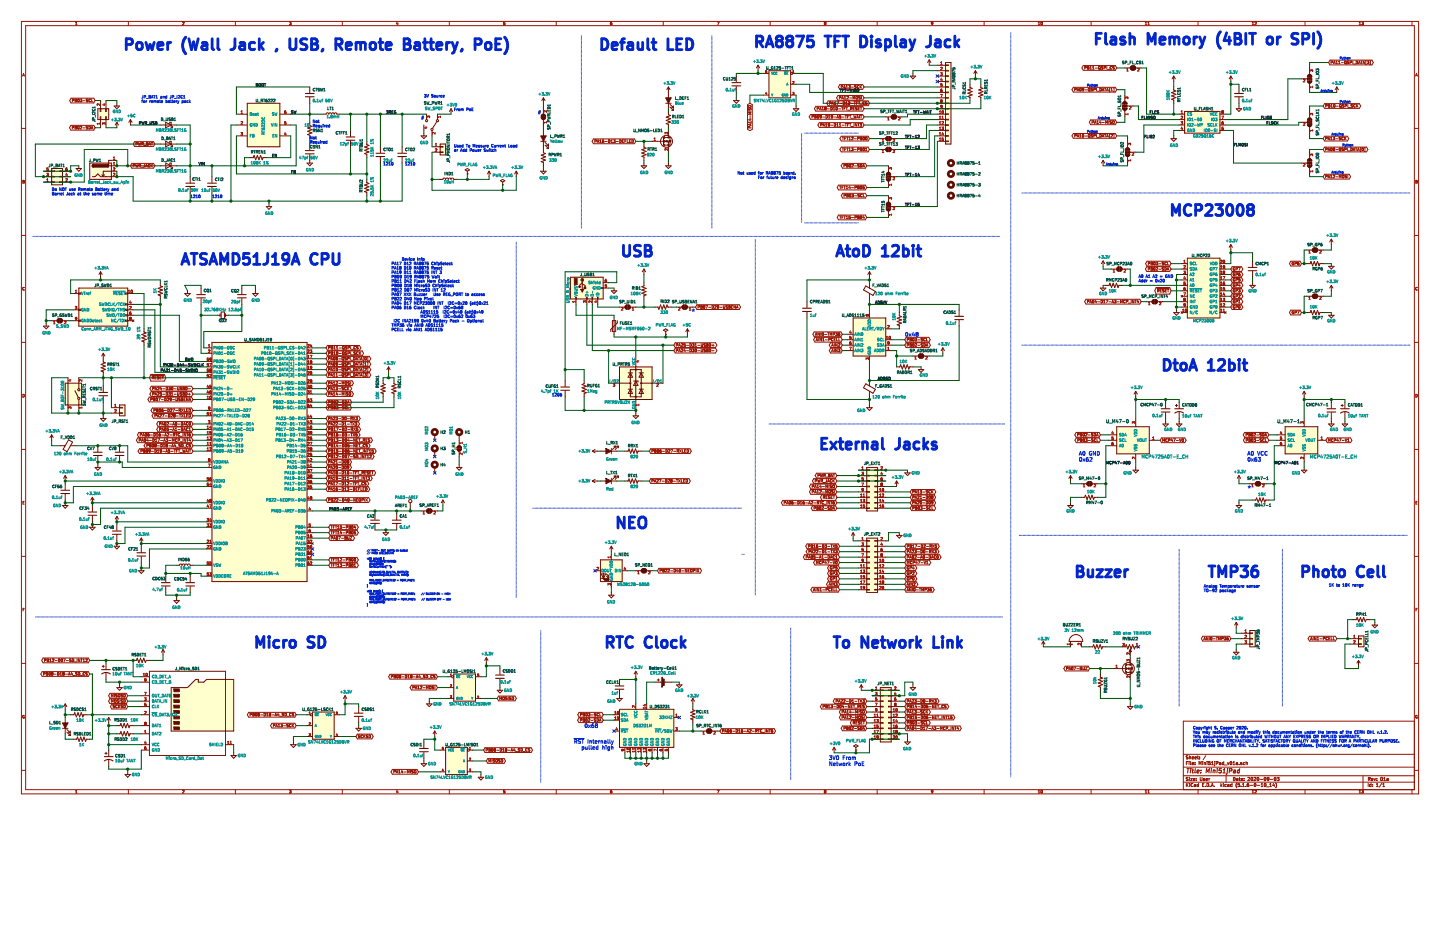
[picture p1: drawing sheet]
<svg xmlns="http://www.w3.org/2000/svg" width="432mm" height="279mm" viewBox="0 0 432 279" stroke-linecap="round" stroke-linejoin="round" font-family="sans-serif">
<path d="M0 0h431.8v279.4h-431.8z" fill-rule="evenodd" fill="#fff" stroke="#fff" stroke-width=".3"/>
<g fill="none" stroke="#981200" stroke-width=".3">
<path d="M6.4 6.4h419v231.6h-419zM7.7 7.7h416.4v229h-416.4zM22.7 7.4h.4M22.7 6.8l.2-.2v.8M38.5 6.4v1.3M54.7 6.7l.3-.1 .2 .2-.5 .6h.5M70.6 6.4v1.3M86.8 6.6h.5l-.3 .3 .2 .1v.4h-.4M102.6 6.4v1.3M119.1 6.6l-.2 .6h.5M119.3 6.9v.5M134.7 6.4v1.3"/>
<path d="M151 6.9h.4v.4l-.4 .1M151 6.9v.1M151.4 6.6h-.4v.4M166.8 6.4v1.3M183.4 6.6l-.3 .2v.6h.4v-.4M183.4 6.9l-.4 .2M183.4 6.9l.1 .1M198.9 6.4v1.3M215.1 6.6h.5l-.3 .8M230.9 6.4v1.3M247.2 6.9h.1M247.2 6.7v.2"/>
<path d="M247.3 6.6h.3M247.3 6.9h.1M247.3 6.6l-.1 .1M247.3 6.9l-.1 .2 .1 .3 .3-.1-.1-.4M247.3 6.9h.2M247.6 6.6v.1M247.6 6.9h-.1M247.6 6.7v.2M247.6 6.9h.1M263 6.4v1.3M279.3 6.7v.3M279.3 7v.1"/>
<path d="M279.3 6.6h.4M279.3 7.1h.4M279.3 6.6v.1M279.7 6.6v.1M279.7 6.7v.4M279.7 7v.1M279.7 7.1l-.4 .3M279.7 6.9v.1M282.1 18.8l.2-.3v.8M282.1 19.3h.4M295.1 6.4v1.3M311.3 7.4h.5"/>
<path d="M311.3 6.8l.3-.2v.8M312.2 6.7l.1-.1a.38 .38 0 0 1 .3 .4 .38 .38 0 0 1-.4 .4zM312.2 6.6v.1M324.8 19.7h9.6l.5 .7-.5 .7h-9.6l-.4-.7zM326.1 19.9l.4 .1v.7h-.4zM327.2 6.4v1.3M330.3 20v.2l.3 .2M330.4 19.9l.3 .1M330.4 19.9l-.1 .1M331.9 19.9v.8M333.4 20a.36 .36 0 0 0-.6 .3 .36 .36 0 0 0 .6 .3M334.1 20h-.4v.2"/>
<path d="M343.4 7.4h.5M343.4 6.8l.3-.2v.8M344.2 7.4h.5M344.2 6.8l.2-.2v.8M359.2 6.4v1.3M375.5 7.4h.4M375.5 6.8l.2-.2v.8M376.7 6.6l-.4 .1M376.7 6.6v.1M376.7 6.7l-.5 .7h.5M391.3 6.4v1.3M398.8 18h12.6l.4 .7-.4 .8h-12.6l-.4-.8z"/>
<path d="M399.1 18.7l.5-.1v-.2l-.5-.1v.8M399.8 19.1l.3-.8 .3 .8M399.9 18.9h.4M400.6 19.1h.5M400.6 18.5l.2-.2v.8M401.4 18.5l.2-.2v.8M401.4 19.1h.5M402.2 18.8h.6M403.3 18.9l.5 .3M404 19.1h.4M404.5 19l-.1 .1M404.5 18.3l-.5 .1 .5 .6"/>
<path d="M405.2 18.7h-.4M405.2 18.3h-.4v.8M405.2 18.3l.1 .1M405.3 18.4v.2M405.3 18.6l-.1 .1M405.7 18.3v.8M405.8 19.2h.7M406.7 18.3a.41 .41 0 0 1 .4 .4 .41 .41 0 0 1-.4 .4zM407.4 19.1l.2-.8 .3 .8M407.4 18.9h.4M407.6 7.4h.4M407.6 6.8l.2-.2v.8"/>
<path d="M408.1 18.3h.4M408.3 18.3v.8M408.3 6.6h.5l-.2 .3 .2 .1v.4h-.5M408.7 19.1l.3-.8 .2 .8M408.8 18.9h.4M409.7 18.2h-.2v1.2h.2M410 18.3h.5l-.3 .3 .3 .4-.5 .1M410 19v.1M410.7 18.2h.2v1.2h-.2M423.4 6.4v1.3M6.4 38.5h1.3M6.8 22.8l.3-.8 .2 .8"/>
<path d="M6.8 22.6h.5M21.3 37.6h6.8l.4 .7-.4 .7h-6.8l-.5-.7zM21.3 29.4h6.8l.4 .7-.4 .8h-6.8l-.4-.8zM21.7 38.3l.4-.1v-.3l-.4-.1v.9M22.1 29.7h-.4v.8M22.1 29.7v.1M22.1 30.1h-.4M22.1 29.8v.3M22.1 30.1h.1M22.5 37.8l.4 .1v.7l-.4 .1zM22.5 38.2l.4 .1M22.5 30.1h.3"/>
<path d="M22.8 30.1l.1-.3-.4-.1v.8h.4v-.3M22.8 30.1h.1M22.9 30.1v.1M23.3 37.9l.4 .1-.2 .7-.2-.4zM23.4 29.7l.4 .3-.2 .5a.43 .43 0 0 1-.3-.3 .43 .43 0 0 1 .1-.5zM23.4 29.7v.1M23.6 38.6h.1M24 29.7h.5l-.2 .3 .2 .1v.3h-.5M24 37.9l.3-.1 .2 .3-.5 .6h.5M24.9 38.3h.6M24.9 30.2h.6M25.8 38.6h.4"/>
<path d="M26.3 38.6h-.1M26.3 37.9l-.5 .1 .5 .6M26.3 29.7l-.4 .1 .4 .6-.4 .1M26.6 37.8a.41 .41 0 0 1 .5 .4 .41 .41 0 0 1-.5 .5zM27.1 29.7a.36 .36 0 0 0-.5 .4 .36 .36 0 0 0 .6 .3M27.1 29.7l.1 .1M27.3 38.7l.3-.9 .3 .9M27.4 38.4h.4M27.5 29.7v.8h.4M29.9 31.1v.5l-.5-.5-.3 .2 .1 .3M29.9 36.8v.5M29.9 37.1h-.8l.3 .2"/>
<path d="M31 31.2h.6M31.1 36.9v.2l-.3-.3v.5M31.1 36.9h.1M31.1 36.9h.4v.4M31.3 31.1v.5l-.6-.2M72.2 39.7h.5l-.2 .3 .2 .4-.4 .1M72.3 36.5h.3l.1 .2-.5 .6h.5M72.3 34h.4M72.3 33.4l.2-.2v.8M85.3 37.2h.1M85.4 37.2v.1M85.4 33.9v.1"/>
<path d="M85.4 33.6l-.1 .1M85.4 33.6l.4 .1-.1 .3h-.3M85.4 33.6h.1M85.5 39.7l-.2 .6h.5M85.7 40v.5M85.7 33.2l-.3 .2v.5M85.7 36.5h-.3l-.1 .3 .5 .1-.1 .3-.3 .1M127.5 38.1h.5M127.8 38v.5l-.6-.2M128.4 34.9l-.1 .2-.3-.3v.5M128.4 34.8v.1M128.4 34.8h.4"/>
<path d="M128.8 34.8v.1M128.8 34.9v.4M130.5 39.7v.5l-.6-.5-.2 .1v.4M132.1 34.8v.5M132.1 35h-.8l.2 .3M163.1 33.2v.4M163.1 33.2h.1M163.9 36.7h-.8l.2 .2M163.9 33.2v.5l-.8-.5M163.9 36.4v.5M199.8 39.8l-.1 .2-.3-.3v.5M199.8 39.7h.3"/>
<path d="M199.8 39.7v.1M200.1 39.7l.1 .1M200.2 39.8v.4M224.1 31.4l.8-.4 .7 .4v7.4l-.7 .4-.8-.4zM224.4 33.3h.8M224.5 32.5v.5l.6-.5 .1 .5M224.7 35.7h.5M224.8 38.3v-.4h-.3l-.1 .4h.8M224.9 34.6v.7M224.9 35.6v.5l-.5-.2M225 37.2v.4M225.2 36.6h-.8l.2 .3"/>
<path d="M225.2 33.7h-.8l.6 .3-.6 .3h.8M225.2 37.1l-.8 .3 .8 .2M225.2 36.4v.5M229.7 27.6l-.1 .5h.4M229.9 27.9v.4M229.9 21.2h-.3v.3l.3-.1v.3h-.3M237.7 27.7h.4l-.2 .2h.1M237.7 28.3h.3M237.7 21.8h.4M237.7 21.3l.2-.1v.6M237.7 24.5l.4 .1-.4 .5h.4M238 27.9v.1"/>
<path d="M238 28v.3M238 28.3h.1M243.1 34.3h15.6l.4 .7-.4 .8h-15.6l-.5-.8zM243.9 34.6h-.4v.8M243.9 34.6v.1M243.9 34.7v.3h-.4M244.3 35h.3M244.3 34.6l.4 .1v.7h-.4zM244.6 31.9h14.1l.4 .7-.4 .7h-14.1l-.4-.7zM245 32.6l.4-.1v-.3l-.4-.1v.9M245.1 34.7l.2 .7a.42 .42 0 0 0 .3-.3 .42 .42 0 0 0-.2-.4M245.2 34.6h.2"/>
<path d="M245.2 34.6l-.1 .1M245.4 34.6v.1M245.7 36.8h13l.4 .7-.4 .7h-13l-.4-.7zM245.7 33l.3-.9 .3 .9M245.8 32.7h.4M245.9 34.7v.4l.4-.2M245.9 34.6h.3M245.9 34.6v.1M246.2 34.6l.1 .1M246.3 34.7v.5l-.4 .2M246.5 37.1l-.4-.1v.8M246.5 37.1h.1"/>
<path d="M246.5 37.4h-.4M246.5 32.4l.2-.3v.9M246.5 37.1v.3M246.5 33h.5M246.5 37.4h.1M246.7 35.1h.6M246.8 37.8l.2-.8 .3 .8M246.8 37.6h.4M247.3 32.3l.1-.2 .3 .2M247.3 32.3l.1 .2M247.3 32.3h.1M247.4 32.5l-.1 .1 .1 .4 .3-.2v-.2"/>
<path d="M247.4 32.5h.2M247.5 37.8h.5M247.5 37.3l.3-.3v.8M247.6 32.5h.1M247.7 34.6a.41 .41 0 0 1 .4 .4 .41 .41 0 0 1-.4 .4zM247.7 32.5v.1M247.7 32.3l-.1 .2M247.7 32.3h.1M248.1 32.6h.6M248.3 30.2h12l.4 .8-.4 .7h-12l-.4-.7zM248.4 37.1v.3M248.4 37.4v.1"/>
<path d="M248.4 37.1h.3M248.4 37.5h.3M248.4 37.1h.1M248.4 35.4h.5M248.4 34.8l.3-.2v.8M248.6 37.8h-.2M248.7 37.8h-.1M248.7 37.1h.1M248.8 30.9h.4v-.3l-.4-.1v.8M248.8 37.1l-.1 .7M248.8 37.4l-.1 .1M248.8 37.4h.1"/>
<path d="M249.1 32.1a.41 .41 0 0 1 .5 .4 .41 .41 0 0 1-.5 .5zM249.1 37.5h.6M249.2 34.7l.1 .4 .4-.2M249.3 34.6h.3M249.3 34.6l-.1 .1M249.4 31.3l.3-.8 .3 .8M249.5 31.1h.4M249.6 34.6v.1M249.6 34.7v.5l-.3 .2M249.9 32.4l.2-.3v.9M249.9 33h.4M250 35.1h.6"/>
<path d="M250.1 37a.41 .41 0 0 1 .5 .4 .41 .41 0 0 1-.5 .4zM250.2 31.3h.5M250.2 30.7l.2-.2v.8M250.7 32.2l.1-.1a.35 .35 0 0 1 .3 .5 .35 .35 0 0 1-.4 .2zM250.9 35.4l.3-.8 .3 .8M250.9 37.3l.2-.3v.8M250.9 37.8h.5M251 30.5h.5l-.4 .8M251 35.2h.4M251.1 32.8l-.1 .1M251.3 28.6h7.4l.4 .7-.4 .8h-7.4l-.4-.8zM251.5 32.6h.6"/>
<path d="M251.7 37.3l.2-.3v.8M251.7 37.8h.5M251.8 25.4h6.9l.4 .7-.4 .7h-6.9l-.4-.7zM251.8 31h.6M252.1 28.9h-.4v.8M252.1 28.9v.1M252.1 29.3h-.4M252.1 34.6h-.4v.4h.4v.3h-.4M252.1 29v.2M252.1 29.2v.1M252.4 32.1h.4M252.4 29.7l.3-.8 .2 .8"/>
<path d="M252.5 29.5h.4M252.5 35.1h.6M252.5 37.5h.6M252.6 32.1v.9M252.6 26h-.4M252.7 26l-.1-.3-.4-.1v.8M252.7 26h-.1M252.8 30.5a.41 .41 0 0 1 .5 .4 .41 .41 0 0 1-.5 .4zM252.9 26.4l.3-.8 .3 .8M253 26.2h.4M253.1 32.5h.3M253.2 29.1l.2-.2v.8"/>
<path d="M253.2 29.7h.4M253.4 34.6h.5M253.4 37h.5M253.5 32.1h-.4v.9M253.6 31.3h.5M253.6 30.7l.2-.2v.8M253.6 37v.8M253.6 34.6v.8M253.7 32.1h.4M253.7 25.8l.3-.2v.8M253.7 26.4h.5M253.9 32.1v.9"/>
<path d="M254 28.9h.3M254 28.9v.1M254.1 35h.3M254.1 37.4h.3M254.2 33h.6M254.3 28.9l.1 .1M254.4 30.6l.3-.1 .1 .2-.5 .6h.5M254.4 29v.2l-.5 .5h.5M254.5 26.4h.4M254.5 25.6h.4l-.2 .3 .2 .1M254.5 34.6h-.4v.8M254.5 37h-.4v.8"/>
<path d="M254.7 34.6h.5M254.7 37h.5M254.8 29.4h.6M254.9 26h.1M254.9 26v.4M254.9 26.4h.1M254.9 34.6v.8M254.9 37v.8M255 32.6l.4-.1 .1-.3-.5-.1v.9M255.2 31h.6M255.2 32.6l.3 .4M255.3 37.9h.6"/>
<path d="M255.3 35.5h.6M255.3 26.1h.6M255.8 29.7v-.8l.2 .6 .3-.6v.8M255.8 32.5h.3M256 34.6l.2 .8 .1-.6 .2 .6 .2-.8M256.1 37v.8M256.1 30.5h.4M256.2 32.1h-.4v.9h.4M256.3 26.4h.4M256.3 30.5v.8M256.6 32.4v.1M256.6 32.5l.4 .3"/>
<path d="M256.7 26.1h.1M256.7 26.4h.1M256.7 26.1v.3M256.7 25.7l-.4 .1 .4 .3M256.8 30.9h.3M256.9 35.4l.3-.8 .2 .8M256.9 37v.8l-.4-.8v.8M257 35.2h.4M257 32.9h-.5M257 32.2l-.3-.1-.1 .3M257 32.8v.1M257.2 30.5h-.4v.8"/>
<path d="M257.2 37h.5M257.3 26.4h.1M257.3 25.6h.1M257.3 25.6l-.3 .4 .3 .4M257.4 32.5h.2M257.4 25.6l.2 .1M257.4 30.5h.5M257.4 37v.8M257.6 29l.4 .5-.5 .2M257.6 26.4h-.2M257.6 28.9h.4M257.6 28.9v.1"/>
<path d="M257.6 30.5v.8M257.7 34.6v.8M257.7 32.1h-.3v.9h.3M257.9 37h.5l-.3 .3 .2 .1v.4h-.4M257.9 37.8h.1M257.9 25.6v.8M257.9 31.4h.7M258 34.6h.4M258 32.1h.4M258 26l.4 .4M258.2 32.1v.9M258.2 34.6v.8"/>
<path d="M258.3 28.9v.8M258.4 25.6l-.5 .5M259.2 30.6a.36 .36 0 0 0-.5 .3 .36 .36 0 0 0 .5 .3M259.6 30.6l.4 .6-.5 .1M259.6 30.6h.4M259.6 30.6h.1M266.2 36h.4M266.2 35.4l.2-.2v.8M269.4 35.2h.3l.2 .2-.5 .6h.5M281.7 34h.4M281.7 37.3h.4M281.7 33.4l.2-.2v.8"/>
<path d="M281.7 39.9l.2-.2v.8M281.7 35.1l.2-.3v.8M281.7 36.7l.2-.2v.8M281.7 38.3l.2-.2v.8M281.7 35.6h.4M281.7 38.9h.4M282 21.8h.5l-.2 .3 .2 .4h-.5M282 28.3h.6l-.4 .8M282.1 30.1l.1 .2M282.1 27v.5h.4M282.1 30.1h.1M282.1 20.2h.1"/>
<path d="M282.1 20.2h.4M282.1 25.4h.1M282.1 25.4h.4M282.1 27.1v.1M282.2 30.3l-.1 .1 .1 .4 .3-.2v-.2M282.2 30.3h.2M282.3 23.4l-.2 .6h.5M282.4 30.3h.1M282.4 38.8l.4 .1M282.4 38.1h.5l-.3 .3h.2M282.5 31.6l-.4 .1v.3h.4M282.5 23.7v.5"/>
<path d="M282.5 35.6h.4M282.5 35.1l.2-.3v.8M282.5 20.2h.1M282.5 25.4h.1M282.5 26.7l-.4 .3M282.5 27v.1M282.5 27l-.4 .1M282.5 30l-.4 .1M282.5 30h.1M282.5 30.2l-.1 .1M282.5 30.3v.1M282.5 31.6h.1"/>
<path d="M282.5 36.5h.3M282.5 25h-.4v.4M282.5 36.5h.1M282.5 20.2l-.5 .8h.5M282.5 25.4v.4h-.4M282.5 27.1v.3M282.5 31.6v.6l-.4 .2M282.5 27.4v.1M282.5 30v.1M282.5 30.2h.1M282.5 32h.1M282.5 33.3l.2-.1 .2 .3-.2 .5-.2-.1z"/>
<path d="M282.5 33.9l.1 .1M282.5 30.1h.1M282.5 30.1v.1M282.5 31.9v.1M282.6 39.7l-.1 .6h.5M282.8 36.5h.1M282.8 38.4l.1 .1M282.8 40v.5M282.9 36.5l-.5 .8h.5M282.9 38.5v.3M282.9 38.8l-.1 .1M321.9 26.2h12.5l.5 .7-.5 .7h-12.5l-.5-.7z"/>
<path d="M322.3 26.9l.4-.1v-.3l-.4-.1v.8M323 27.2l.2-.8 .3 .8M323 27h.4M323.8 26.5l.1-.1a.35 .35 0 0 1 .3 .5 .35 .35 0 0 1-.4 .2zM324.2 27.1l-.1 .1M325 26.8l-.4 .1v-.4l.4 .1-.1 .5-.3 .1M325.3 20.3h.3l.1-.3-.4-.1v.8M325.3 26.9h.7M326.1 20.3h.2M326.3 26.5h.5l-.1 .7-.4-.1zM326.5 27.1l.4 .2M326.8 20.1l.3-.2v.8"/>
<path d="M326.8 20.7h.5M327 35.9h7.4l.5 .8-.5 .7h-7.4l-.4-.7zM327.2 26.7v.1M327.2 26.8l.4 .3M327.5 36.6h.4v-.3l-.4-.1v.8M327.6 27.2h-.5M327.6 26.5h-.4v.2M327.6 20.7h.5M327.6 20.1l.2-.2v.8M327.6 27.1v.1M328 26.9l.4-.1v-.3l-.4-.1v.8M328.2 37l.2-.8 .3 .8"/>
<path d="M328.2 36.8h.4M328.4 20.4h.7M328.8 26.4v.8M328.9 36.4l.3-.2v.8M328.9 37h.5M329 27.3h.6M329.4 20h.5l-.1 .7-.4-.1zM329.6 20.5l.2 .2M329.8 26.4a.41 .41 0 0 1 .5 .4 .41 .41 0 0 1-.5 .4zM329.8 20.7l.2 .1M329.9 36.2l-.2 .5h.5M330.1 36.5v.5"/>
<path d="M330.5 27.2l.3-.8 .2 .8M330.5 36.7h.7M330.6 27h.4M330.6 20.4h.1M330.7 20.4l-.1 .3h-.3M331.1 20.3h.4v-.3l-.4-.1v.8M331.2 26.4h.5M331.4 26.4v.8M331.5 37v-.8l.3 .6 .3-.6v.8M331.8 27.2l.3-.8 .2 .8M331.9 27h.4M332.1 20.8h.6"/>
<path d="M332.5 36.2v.8M332.8 37h.4M332.8 26.4h-.1v1.1h.1M333.1 26.7l.3-.3v.8M333.1 27.2h.5M333.2 36.9v.1M333.3 36.3l-.5 .1 .4 .5M333.7 20.2v.1M333.7 20.3l.4 .3M333.9 26.4h.2v1.1h-.2M334.1 20.6l-.4 .1M334.1 20.6h.1"/>
<path d="M337.8 29.2l-.1 .2-.3-.3v.5M337.8 29.1v.1M337.8 29.1h.3M337.9 21.3h.4M337.9 20.7l.2-.2v.8M338.1 29.1l.1 .1M338.2 29.2l-.1 .4M338.2 34v.5M338.2 34.2h-.8l.2 .3M338.7 32l.5 .1M339.2 32.1h.1M339.2 32.1l-.6 .6h.6"/>
<path d="M341.5 20.5l-.4 .1M341.5 20.5l.1 .1M341.6 20.6l-.5 .7h.5M354.1 36.5h.5l-.2 .3 .2 .3-.5 .1M354.2 34h.4M354.2 34.9l.3-.1 .1 .3-.5 .5h.5M354.2 33.4l.2-.2v.8M354.4 38.1l-.2 .5h.5M354.6 38.4v.5M366.4 34.8h.5l-.4 .8M366.4 33.4l.1-.2 .4 .2M366.4 38.8l.4 .1"/>
<path d="M366.4 33.4h.1M366.4 33.4v.1M366.4 33.6v.3M366.4 33.5h.1M366.4 33.9l.1 .1M366.5 34h.3M366.5 33.5v.1M366.5 33.6h-.1M366.5 33.6h.1M366.5 33.6h.2M366.7 33.6h.1M366.8 36.5l-.4 .3 .1 .4h.3v-.4l-.4 .1"/>
<path d="M366.8 38.4v.1M366.8 33.5l-.1 .1M366.8 33.6h.1M366.8 33.6v.3M366.8 38.5v.3M366.8 33.5h.1M366.8 38.1h-.4v.4l.4-.1M366.8 38.8v.1M366.8 33.9v.1M366.9 33.4h.1M366.9 33.4l-.1 .1M390.8 23.8l.3-.1 .2 .3-.5 .6h.5"/>
<path d="M390.8 36.9l.3-.1 .2 .2-.5 .6h.5M393.2 21l-.1 .2-.3-.3v.5M393.2 34.1l-.1 .2-.3-.3v.5M393.2 21h.1M393.2 21h.3M393.2 34v.1M393.2 34h.3M393.5 21h.1M393.5 34l.1 .1M393.6 21v.4M393.6 34.1v.4M393.6 21.4h-.1"/>
<path d="M393.6 34.5h-.1M393.6 25.8v.5M393.6 38.9v.4M393.6 26.1h-.8l.2 .2M393.6 39.1h-.8l.2 .2M397.2 31.1h10.4l.4 .7-.4 .7h-10.4l-.4-.7zM397.9 31.7h-.4M397.9 31.7h.1M397.9 31.7v-.3l-.4-.1v.8M398.3 31.7h.3M398.6 31.7l.1-.3-.4-.1v.8h.4M398.6 31.7l.2 .4"/>
<path d="M398.8 32.1h-.1M399.1 32.1h.5M399.1 31.6l.2-.3v.8M399.9 31.4l.2-.1a.35 .35 0 0 1 .3 .4 .35 .35 0 0 1-.5 .3zM400.3 32.1h-.1M400.7 31.8h.6M401.7 31.4h.5l-.2 .7-.3-.1zM401.8 31.9l.4 .3M403 31.4h-.4l.4 .6-.5 .1M403.3 31.7h.5v-.3l-.5-.1v.8M404.2 31.3v.8M404.3 32.2h.7"/>
<path d="M405.6 31.4h-.5l.5 .6-.5 .1M406.4 31.4a.37 .37 0 0 0-.5 .3 .37 .37 0 0 0 .5 .4M406.4 32.1h.1M406.7 31.3v.8M406.9 31.7l.3 .4M407.2 31.3l-.5 .5M424.1 38.5h1.3M424.5 22.8l.2-.8 .3 .8M424.5 22.6h.4M6.8 54.5h.3M7.2 54.1h-.4v.8l.5-.1-.2-.3M7.2 54.1h.1"/>
<path d="M7.2 54.1l-.1 .4M14 51.9h.5l-.3 .3 .3 .4-.5 .1M14 52.7h.1M14 54.4h.5M14 53.8l.3-.2v.8M14.4 50.3h-.3l-.1 .4 .3-.1 .2 .4h-.5M19.7 53.6h.3l.2 .2-.5 .6h.5M19.8 51v.1M19.8 50.7l-.1 .1M19.8 50.7l.4 .1-.1 .3h-.3M19.8 50.7h.1M19.8 50.4v.6"/>
<path d="M19.9 50.4h-.1M19.9 51.9l-.2 .6h.5M20.1 50.3l-.2 .1M20.1 52.2v.5M34 49.5h.5M34 47.3l.2-.3v.9M34 48.9l.2-.2v.8M34 47.9h.5M34 52l.3-.1 .2 .3-.6 .5h.6M34 50.4l.3-.1 .2 .2-.6 .6h.6M39.5 49h6.5l.4 .7-.4 .7h-6.5l-.4-.7zM40.3 49.3l-.4-.1v.9"/>
<path d="M40.3 49.6l-.4 .1M40.3 49.3h.1M40.3 42.5h5.7l.4 .7-.4 .7h-5.7l-.4-.7zM40.4 49.3v.3M40.4 49.6h-.1M40.7 49.2l.2 .9 .1-.6 .2 .6 .2-.9M41.1 42.8l-.3-.1v.8M41.1 42.8h.1M41.1 43.1l-.3 .1M41.2 42.8v.3M41.2 43.1h-.1M41.5 42.7l.2 .8 .1-.5 .2 .5 .2-.8"/>
<path d="M41.7 49.7l.4-.1v-.3l-.4-.1v.9M41.9 49.7l.3 .4M42.3 50.1h.6M42.5 43.2l.4-.1v-.3l-.4-.1v.8M42.7 43.2l.3 .3M43.1 43.6h.7M43.4 49.2v.6l-.3 .3M43.6 50.1l.3-.9 .3 .9M43.7 49.8h.4M43.9 43.1h.3M44.3 42.8l-.4-.1v.8h.5l-.2-.4M44.3 42.8h.1"/>
<path d="M44.3 42.8l-.1 .3M44.6 43.5l.3-.8 .3 .8M44.7 43.3h.4M44.9 49.3h.1M44.9 49.3a.38 .38 0 0 0-.5 .4 .38 .38 0 0 0 .5 .3M44.9 50h.1M45.3 49.2v.9M45.3 42.7h.5M45.4 49.6l.3 .5M45.6 42.7v.8M45.7 49.2l-.4 .5M72.2 40.4l.1 .1"/>
<path d="M130.5 44.7l.3-.1 .2 .2-.5 .6h.5M130.5 43.8h.5M130.5 43.2l.3-.2v.8M178 41.7h12.2l.4 .7-.4 .7h-12.2l-.5-.7zM178.4 42.3h.4v-.3l-.4-.1v.8M179.1 42.7l.2-.8 .3 .8M179.1 42.5h.4M179.8 42.7h.5M179.8 42.1l.3-.2v.8M180.7 42.3l-.1 .1M180.7 42.3h.4l-.1 .4M180.7 42.3h.1"/>
<path d="M180.7 42l-.1 .6 .3 .1M180.8 42h-.1M181 41.9l-.2 .1M181 42.7h-.1M181.4 42.4h.7M182.4 41.9a.41 .41 0 0 1 .5 .4 .41 .41 0 0 1-.5 .4zM183.2 42.7h.5M183.2 42.1l.2-.2v.8M184 41.9h.5l-.3 .3 .2 .1M184.4 42.3h.1M184.4 42.3v.4l-.4-.1M184.8 42.4h.6"/>
<path d="M185.8 41.9a.41 .41 0 0 1 .5 .4 .41 .41 0 0 1-.5 .4zM186.6 42.3h.3M187 41.9h-.4v.8h.4M187.4 42.3h.3M187.8 41.9h-.4v.8M188.1 41.9v.8h.4M188.7 42.3h.3M189.1 41.9h-.4v.8h.4M189.5 41.9a.41 .41 0 0 1 .4 .4 .41 .41 0 0 1-.4 .4zM196.1 42.2h.5M196.1 41.6l.3-.3v.9M200.2 40.2h-.1"/>
<path d="M200.2 44.6v.5l-.6-.5-.2 .1 .1 .3M251.4 55.5h8.1l.4 .7-.4 .7h-8.1l-.4-.7zM251.7 55.8h.5M252 55.8v.8M252.3 40.8h8l.4 .8-.4 .7h-8l-.5-.7zM252.3 44.1h8l.4 .7-.4 .7h-8l-.5-.7zM252.5 56.2h.2M252.6 44.4h.4M252.6 41.1h.4M252.6 49h6.9l.4 .7-.4 .7h-6.9l-.4-.7zM252.7 57.9h6.8l.4 .8-.4 .7h-6.8l-.4-.7zM252.8 41.1v.8"/>
<path d="M252.8 44.4v.8M252.9 55.8h-.4v.8M253.1 55.8h.4M253.1 58.6h.4v-.3l-.4-.1v.8M253.3 55.8v.8M253.3 44.7h.3M253.3 41.5h.3M253.4 49.6l-.3 .1M253.4 49.3l-.3-.1v.9M253.4 49.3h.1M253.5 49.6h-.1M253.5 49.3v.3"/>
<path d="M253.7 41.1h-.4v.8M253.7 44.4h-.4v.8M253.8 56l.2-.2v.8M253.8 56.6h.4M253.9 44.4h.4M253.9 41.1h.4M253.9 49.6h.2M253.9 58.6h.3M254.1 41.1v.8M254.1 44.4v.8M254.1 49.6l.2-.3-.4-.1v.9l.4-.1M254.1 49.6l.2 .1"/>
<path d="M254.3 58.6h-.1M254.3 49.7h.1M254.3 49.7v.3M254.3 58.5v-.2l-.4-.1v.8l.5-.1-.2-.3M254.3 58.5v.1M254.3 50h.1M254.6 44.6l.2-.2v.8M254.6 41.9h.4M254.6 45.2h.4M254.6 41.3l.2-.2v.8M254.7 55.7l-.2 .6h.5M254.7 49.3v.7"/>
<path d="M254.7 50h.1M254.8 58.3l.3 .1-.2 .6a.43 .43 0 0 1-.1-.7zM254.8 50h.2M254.8 49.3h.2M254.8 49.3h-.1M254.9 56v.6M255 49.3h.1M255 49.3v.7M255 50h.1M255.3 45.1h.5M255.3 44.4h.5l-.3 .3 .3 .3M255.3 41.2l.3-.1 .2 .2-.5 .6h.5"/>
<path d="M255.3 56.3h.7M255.4 49.3l.3-.1 .2 .3-.5 .6h.5M255.4 58.2h.5l-.3 .3 .3 .1v.3h-.5M255.8 45v.1M256.2 44.9h.6M256.2 41.6h.6M256.2 49.8h.7M256.3 58.7h.6M256.7 55.8h-.4v.8M256.7 55.8h.1M256.7 56.2h-.4M256.8 55.8v.3"/>
<path d="M256.8 56.1l-.1 .1M257.2 44.8l.4-.1v-.3h-.4v.8M257.2 56.2h.2M257.2 49.3l.5 .6-.5 .1M257.3 49.3h.4M257.3 49.3h-.1M257.4 56.2l.2-.4h-.4v.8l.4-.1M257.4 56.2h.2M257.6 41.1v.1M257.6 41.1h-.4v.8M257.6 41.5h-.4M257.6 56.2h.1"/>
<path d="M257.6 41.2v.3M257.6 56.2v.3M257.6 56.5h.1M257.6 41.5h.1M257.6 58.7h.1M257.7 58.7l-.1 .3h-.4M257.7 58.3l-.5 .1 .4 .3M258 44.7h.3M258 41.5h.3M258 49.2a.41 .41 0 0 1 .5 .5 .41 .41 0 0 1-.5 .4zM258 55.8v.7M258 56.5h.1"/>
<path d="M258.1 55.8l.3 .3-.1 .4h-.2M258.1 55.8h-.1M258.3 44.7h.1M258.3 41.1h-.3v.8l.4-.1-.1-.3M258.3 41.1l.1 .1M258.4 41.2l-.1 .3M258.4 44.7l-.1-.3h-.3v.8l.4-.2-.1-.3M258.4 44.7h-.1M258.5 58.3a.36 .36 0 0 0-.5 .3 .36 .36 0 0 0 .5 .3M258.7 50.1l.3-.9 .3 .9M258.8 49.8h.4M258.9 58.2v.8h.4"/>
<path d="M258.9 41.1l.3 .3-.2 .5a.43 .43 0 0 1-.3-.3 .43 .43 0 0 1 .2-.5zM258.9 44.4h.1a.35 .35 0 0 1 .2 .4 .35 .35 0 0 1-.4 .2zM258.9 41.1l-.1 .1M259.1 55.8h-.3l-.1 .4h.4v.3h-.4M259.2 45l-.1 .1M259.5 45.2h.5M259.5 44.6l.3-.2v.8M259.6 41.2h.3a.42 .42 0 0 1 .1 .4 .42 .42 0 0 1-.3 .3zM259.9 41.1v.1M264.5 45.7h.5M264.5 41.9l.3-.2v.8M264.5 45.2l.3-.3v.8"/>
<path d="M264.5 42.5h.5M266.5 50.8v-.5l.3 .2 .4-.2 .1 .5M266.5 59.7v-.5l.3 .3 .4-.3 .1 .5M267.3 55.2v.4M267.3 55.4h-.8l.3 .2M267.8 41.8l.3-.1 .2 .2-.5 .6h.5M268.2 53.1l-.4 .1M268.2 53.1v.1M268.2 45h-.4M268.2 45h.1M268.2 45l-.4 .7h.5M268.2 53.2l-.4 .7h.5"/>
<path d="M281.7 40.5h.4M281.7 41.6l.2-.3v.9M281.7 42.2h.4M282.9 41.3h-.4v.4h.3l.1 .3-.4 .1M321.9 40h12.5l.5 .7-.5 .8h-12.5l-.5-.8zM322.3 40.7l.4-.1v-.2l-.4-.1v.8M323 41.1l.2-.8 .3 .8M323 40.9h.4M323.7 40.5l.3-.2v.8M323.7 41.1h.5M324.6 40.4l.1 .7a.42 .42 0 0 0 .3-.3 .42 .42 0 0 0-.1-.4M324.6 40.3h.3"/>
<path d="M324.6 40.3v.1M324.9 40.3v.1M325.3 40.8h.7M326.3 40.4h.5l-.1 .7-.4-.1zM326.5 40.9l.4 .3M327.1 40.4v.1M327.1 40.5l.1 .1M327.2 40.6h.1M327.2 40.4h-.1M327.2 40.3h.4M327.2 40.6l.4 .4-.5 .1M327.2 40.3v.1"/>
<path d="M328 40.7l.4-.1v-.2l-.4-.1v.8M328.8 40.3v.8M329 41.2h.6M329.8 40.3a.41 .41 0 0 1 .5 .4 .41 .41 0 0 1-.5 .4zM330.5 41.1l.3-.8 .2 .8M330.6 40.9h.4M331.2 40.3h.5M331.4 40.3v.8M331.8 41.1l.3-.8 .2 .8M331.9 40.9h.4M332.8 40.2h-.1v1.2h.1M333.2 40.3h.3"/>
<path d="M333.2 40.3l-.1 .1M333.5 40.3v.1M333.5 40.4h.1M333.6 40.5l-.5 .6h.5M333.6 40.4v.1M333.9 40.2h.2v1.2h-.2M338.2 43.4v-.5l.3 .3 .4-.3 .1 .5M339 47.8v.5M339 48.1h-.8l.3 .2M339.5 45.8h.1M339.5 45.8h.4M339.9 45.8h.1"/>
<path d="M339.9 45.8l-.4 .8h.5M390.8 49.1l.3-.1 .2 .2-.5 .6h.5M393.2 46.3l-.1 .2-.3-.3v.5M393.2 46.2v.1M393.2 46.2h.3M393.5 46.2l.1 .1M393.6 46.3v.4M393.6 46.7h-.1M393.6 51.1v.5M393.6 51.3h-.8l.2 .3M397.2 52.2h7.4l.4 .8-.4 .7h-7.4l-.4-.7zM397.2 40.8h6.8l.4 .8-.4 .7h-6.8l-.4-.7z"/>
<path d="M397.2 44.1h12.6l.4 .7-.4 .7h-12.6l-.4-.7zM397.5 44.8l.4-.1v-.3h-.4v.8M397.9 52.6l-.4-.1v.8M397.9 41.1h-.4v.8M397.9 41.1v.1M397.9 41.5h-.4M397.9 52.6h.1M397.9 41.2v.3M397.9 52.6v.3h-.4M397.9 41.5h.1M398.2 45.2l.3-.8 .3 .8M398.2 41.9l.3-.8 .3 .8"/>
<path d="M398.2 53.3l.3-.8 .3 .8M398.3 53.1h.4M398.3 41.7h.4M398.3 44.9h.4M399 52.7l.2-.2v.8M399 41.9h.4M399 41.3l.2-.2v.8M399 53.3h.4M399 45l.2-.6 .2 .1v.5M399 45l.1 .1M399.1 45.1h.3M399.4 45v.1"/>
<path d="M399.7 41.1h.5l-.3 .3 .2 .1M399.8 44.5v.1M399.8 44.5l.1-.1 .3 .1M399.8 44.6l.1 .1M399.8 45v.1M399.8 52.6h.3M399.8 52.6h.1M399.9 44.7l-.1 .3M399.9 44.7h.2M400.1 44.7h.1M400.1 44.7l.1 .1M400.1 41.5h.1"/>
<path d="M400.1 52.6h.1M400.2 41.5l-.1 .4-.4-.1M400.2 44.8l-.1 .3h-.3M400.2 52.6v.1M400.2 44.6l-.1 .1M400.2 44.5v.1M400.2 52.7h.1M400.2 52.7l-.5 .6h.5M400.6 44.9h.6M400.6 41.6h.6M400.6 53h.6M401.6 53.3v-.8l.3 .6 .2-.6v.8"/>
<path d="M401.7 45h.1M401.8 45l.3 .3M401.9 41.6h.1M402 41.6l-.1 .3h-.4M402 41.1l-.5 .2 .4 .3M402.5 52.6h.5l-.2 .7-.3-.1zM402.8 41.2a.36 .36 0 0 0-.5 .3 .36 .36 0 0 0 .5 .3M402.8 45.1h-.4M402.9 44.4l-.5 .1 .5 .5M402.9 45l-.1 .1M402.9 53.3h-.1M403.2 41.1v.8"/>
<path d="M403.2 44.8l.4-.1v-.3h-.4v.8M403.3 41.5l.3 .4M403.3 52.7h.1M403.3 52.7l.1 .1M403.4 52.8v.1M403.4 52.6l-.1 .1M403.4 52.6h.4M403.4 52.9l.4 .3-.5 .1M403.4 52.6h.1M403.6 41.1l-.4 .5M404 44.4v.8M404.2 52.5v.8"/>
<path d="M404.2 45.3h.6M405 44.4a.41 .41 0 0 1 .5 .4 .41 .41 0 0 1-.5 .4zM405.7 45.2l.3-.8 .3 .8M405.8 44.9h.4M406.4 44.4h.5M406.7 44.4v.8M407.1 45.2l.2-.8 .3 .8M407.1 44.9h.4M408.1 44.3h-.2v1.1h.2M408.5 44.4h.1a.35 .35 0 0 1 .3 .4 .35 .35 0 0 1-.5 .2zM408.8 45v.1M409.1 44.3h.2v1.1h-.2"/>
<path d="M424.5 54.5h.3M424.9 54.1h-.4v.8l.5-.1-.2-.3M424.9 54.1h.1M424.9 54.1l-.1 .4M6.4 70.6h1.3M251.4 64.5h8.1l.4 .7-.4 .7h-8.1l-.4-.7zM251.7 64.7h.5M252 64.7v.8M252.5 65.1h.2M252.9 64.7h-.4v.8M253.1 64.7h.4M253.3 64.7v.8"/>
<path d="M253.8 65.5h.4M253.8 65l.2-.3v.8M254.9 64.7h-.3l-.1 .4 .3-.1 .2 .4-.5 .1M255.3 65.2h.7M256.7 64.8l-.4-.1v.8M256.7 64.8h.1M256.8 64.8l-.1 .3h-.4M257.2 65.1h.2M257.6 64.9l-.4-.2v.8l.4-.1-.2-.3M257.6 65l-.2 .1M257.6 64.9v.1M258.1 64.8l.3 .2-.2 .5a.43 .43 0 0 1-.3-.3 .43 .43 0 0 1 .2-.4z"/>
<path d="M258.1 64.8h-.1M258.9 64.7l-.2 .6h.5M259.1 65v.5M267.3 64.1v.5M267.3 64.4h-.8l.3 .2M267.8 62.1l.3-.1 .2 .3-.5 .6h.5M343.9 79.9h6.8l.4 .8-.4 .7h-6.8l-.4-.7zM343.9 78.3h6.8l.4 .7-.4 .7h-6.8l-.4-.7zM344.3 79h.4l.1-.3-.5-.1v.8M345.2 79h.2M345.5 78.6v.1M345.5 78.6h-.3v.8l.4-.2-.2-.2"/>
<path d="M345.5 78.7l-.1 .3M346 78.7h.4l-.2 .7a.43 .43 0 0 1-.2-.7zM346 78.6v.1M346.7 78.6h.5l-.3 .3 .2 .1v.3h-.4M347.5 79.1h.6M349 78.6l-.5 .1 .5 .5-.5 .2M349.8 78.7a.36 .36 0 0 0-.5 .3 .36 .36 0 0 0 .5 .3M350.1 78.6v.8h.4M355 79.7l.3-.1 .1 .3-.5 .5h.5M355 78.2l.2-.2v.8M355 78.8h.4M366 78.1l.3-.1 .2 .2-.5 .6h.5"/>
<path d="M366 79.9l.2-.3v.8M366.9 78.1l.2-.1 .1 .3-.1 .5a.42 .42 0 0 1-.4-.3 .42 .42 0 0 1 .2-.4zM367.2 79.7h-.4v.3h.4M367.2 79.7h.1M367.2 79.7v.6l-.3 .1M369.5 79.9h2.8l.4 .8-.4 .7h-2.8l-.4-.7zM387.1 78.3h2.7l.5 .7-.5 .7h-2.7l-.4-.7zM387.9 78.6a.37 .37 0 0 0-.5 .4 .37 .37 0 0 0 .5 .3l-.1-.3M388.7 79h-.4M388.7 78.6h-.4v.8M388.7 78.6v.1M388.7 78.7v.2"/>
<path d="M388.7 78.9v.1M389.1 79h.1M389.1 78.9v.1M389.2 78.7l-.1 .5 .4 .2v-.4l-.4-.1M389.2 78.6v.1M389.5 78.6h-.3M392.5 75.9h.4M392.5 75.3l.2-.2v.8M395.7 75.2h.5M396.2 75.3l-.5 .6h.5M396.2 75.2v.1M424.1 70.6h1.3"/>
<path d="M7.3 86.2a.38 .38 0 0 0-.5 .4 .38 .38 0 0 0 .5 .3M7.3 86.2h.1M16.1 97.1h.4M16.1 96.5l.2-.2v.8M19.4 96.3h-.1M19.4 96.3h.3M19.7 96.3h.1M19.7 96.3l-.4 .8h.5M22.5 91.9h.5l-.2 .3 .2 .3-.5 .1M22.6 87.8h.4M22.6 87.2l.2-.2v.8M23 95.5l-.3 .1-.1-.4 .4 .1-.1 .5-.2 .1"/>
<path d="M23 95.5h.1M38.5 87.8h.4M38.5 87.2l.2-.2v.8M38.9 95.3l.1 .2M38.9 95.3h.1M38.9 95.3l.1-.2 .3 .2M39 95.5l-.1 .3 .4 .1M39 95.5h.2M39.1 90.2l-.2 .6h.5M39.2 95.5h.1M39.3 91.9h.1M39.3 93.8l-.4 .2"/>
<path d="M39.3 90.5v.5M39.3 91.9h-.4M39.3 93.5l-.4 .3v.5h.4M39.3 93.8v.1M39.3 95.5h.1M39.3 91.9l-.5 .8h.5M39.3 93.9v.3M39.3 95.5v.3M39.3 94.2v.1M39.3 95.8v.1M39.3 95.3h.1M39.3 95.3l-.1 .2"/>
<path d="M39.4 87l.3 .3-.2 .5a.43 .43 0 0 1-.3-.3 .43 .43 0 0 1 .2-.5zM39.4 87h-.1M172.5 90.2v.5M172.5 90.4h-.8l.2 .3M175.3 90.3v.2l-.3-.3v.5M175.3 90.2h.4M175.3 90.2v.1M175.7 90.2v.1M175.7 90.3v.4M177.4 90.2v.5l-.6-.5-.2 .2 .1 .3M178.5 90.3h.5M178.8 90.2v.5l-.6-.2"/>
<path d="M181.8 83.7l-.4 .4 .1 .4h.3v-.4l-.4 .1M181.9 85.3h-.4l-.1 .4 .4-.1 .1 .4-.5 .1M186.3 92.3l.3-.1 .2 .2-.5 .6h.5M189.6 93h.5M189.6 92.4l.2-.2v.8M203.4 92.3l.3-.1 .2 .2-.5 .6h.5M206.7 93h.5M206.7 92.4l.2-.2v.8M209 91.4h12.7l.4 .7-.4 .7h-12.7l-.4-.7zM209.3 92h.4v-.3l-.4-.1v.8M210.1 92h.3M210.5 91.7l-.4-.1v.8l.5-.1-.2-.3"/>
<path d="M210.5 91.7h.1M210.5 91.7l-.1 .3M211 91.7l.2-.1 .2 .3-.2 .5a.42 .42 0 0 1-.3-.3 .42 .42 0 0 1 .1-.4zM211.6 91.6h.6l-.4 .8M212.5 92.1h.6M213.5 91.6a.41 .41 0 0 1 .5 .4 .41 .41 0 0 1-.5 .4zM214.7 91.7h-.4M214.7 91.7h.1M214.7 91.7l-.5 .7h.5M215.4 92.4h-.3M215.4 92.3v.1M215.4 91.7l-.3 .1v.3h.3"/>
<path d="M215.4 91.7h.1M215.5 91.7l-.1 .6M215.5 92l-.1 .1M215.5 92h.1M215.9 92.1h.6M216.9 91.6v.7M216.9 92.3v.1M217.3 91.6v.7l-.4 .1M218.2 91.7h-.5l.5 .6-.5 .1M218.5 92h.3M218.8 92l.1-.3-.4-.1v.8h.4M218.8 92h.1"/>
<path d="M218.9 92v.1M218.9 92.1v.2M218.9 92.3v.1M219.3 92h.3M219.7 91.6h-.4v.8h.4M220.5 91.6v.8l-.4-.8v.8M220.8 92.4l.3-.8 .2 .8M220.9 92.2h.4M244.1 99.5h8.1l.4 .7-.4 .7h-8.1l-.4-.7zM245.7 99.8v.8l-.4-.8v.8M246.1 99.8v.8M246.5 99.8h.2l.2 .3-.2 .5-.2-.2z"/>
<path d="M248.2 99.8h.4M248.4 99.8v.8M250.6 99.8h.5l-.3 .3h.2v.4h-.4M251.8 99.8l-.4 .2v.5M255 99.2l-.2 .5h.5M255.2 99.5v.5M259.7 94.7h.1M259.8 94.7h.2M260 94.7h.1M260 94.6v.1M260 94.4l-.2-.1-.1 .4M260 94.4l.2-.1 .3 .1-.1 .3-.4-.1"/>
<path d="M260 94.4v.2M266.2 97.6h.1M266.2 97.6h.4M266.6 97.6h.1M266.6 97.6v.1M266.6 97.7v.1M266.6 97.8l-.5 .6h.5M325.6 89.7h16.2l.4 .7-.4 .8h-16.2l-.4-.8zM326.5 90h-.4v.8M326.5 90v.1M326.5 90.1v.3h-.4M326.8 90.8l.2-.8 .3 .8"/>
<path d="M326.8 90.6h.4M327.6 90.1l.1-.1a.35 .35 0 0 1 .3 .4 .35 .35 0 0 1-.4 .3zM327.9 90v.1M328.5 89.9l-.2 .6h.5M328.7 90.3v.5M329.1 90.5h.7M330.1 90a.41 .41 0 0 1 .5 .4 .41 .41 0 0 1-.5 .4zM330.9 90.8h.5M330.9 90.2l.3-.2v.8M331.7 90h.5l-.3 .8M332.5 90.5h.6M333.4 90.8l.3-.8 .2 .8"/>
<path d="M333.5 90.6h.4M333.8 81.6h.5M333.8 81l.2-.2v.8M334.1 90h.5l-.2 .3 .2 .1v.3h-.5M335 90.5h.6M336 90.8v-.8l.3 .6 .2-.6v.8M337.1 80.9l.3-.1 .1 .2-.5 .6h.5M337.4 90.1a.36 .36 0 0 0-.5 .3 .36 .36 0 0 0 .5 .3M337.7 90.4l.5-.1v-.2l-.5-.1v.8M338.4 90.9h.6M339.2 90v.8M340 90v.8l-.4-.8v.8"/>
<path d="M340.3 90h.5M340.5 90v.8M341.2 89.9l-.2 .6h.5M341.4 90.3v.5M344.4 91.4h.5M344.4 90.8l.2-.2v.8M344.7 80.3l-.4-.1v.8M344.7 80.3h.1M344.7 80.6h-.4M344.7 80.3v.3M344.7 80.6h.1M345.1 80.6h.3"/>
<path d="M345.4 80.6l.1-.3-.4-.1v.8h.4M345.4 80.6h.1M345.5 80.6v.1M345.5 80.7v.2M345.5 80.9v.1M346.2 80.3l-.3 .2 .1 .4 .2 .1M346.2 80.3h.1M346.3 80.3v.6M346.3 80.9l-.1 .1M346.7 86.2h4l.4 1-.4 1h-4l-.4-1zM346.9 86.5h3.7M347.1 80.3h-.4"/>
<path d="M347.1 80.3h.1M347.1 87.1h.4v-.3l-.4-.1v.8M347.1 80.3l-.5 .7h.5M347.3 87.1l.3 .4M347.5 80.7h.6M347.9 87.1h.3M348 90.6h-.4M348 90.6h.1M348.1 90.6l-.5 .8h.5M348.3 86.7h-.4v.8h.4M348.5 80.3l.4 .6-.4 .1M348.5 80.3h.4"/>
<path d="M348.5 80.3h.1M349.1 86.8h-.5l.5 .6-.5 .1M349.3 80.2a.41 .41 0 0 1 .4 .4 .41 .41 0 0 1-.4 .4zM349.4 87.1h.3M349.8 86.7h-.4v.8h.4M350 81l.2-.8 .3 .8M350 80.8h.4M350 86.7h.5M350.3 86.7v.8M354.6 92.9l.2-.2v.8M354.6 93.5h.5M354.9 87.8h.6l-.4 .8"/>
<path d="M354.9 81.3h.5l-.2 .3 .2 .3-.4 .1M354.9 82h.1M355 89.6l.1-.2 .3 .2M355 89.6h.1M355 89.6l.1 .2M355 86.5v.1M355.1 89.8h-.1M355.1 86.5h-.1M355.1 86.2l-.1 .6 .4 .1v-.4h-.3M355.1 89.8h.2M355.1 86.2h.1M355.1 89.8h.1"/>
<path d="M355.2 82.9l-.2 .5h.5M355.3 89.8l.1 .1-.1 .3-.3-.1v-.3M355.4 86.2h-.3M355.4 83.2v.5M355.4 84.5h-.4v.4l.3-.1 .1 .4-.4 .1M355.4 91.4l-.3 .1-.1-.4 .4 .1-.1 .6-.2 .1M355.4 89.6h.1M355.4 89.6l-.1 .2M355.5 92.7l.3 .3-.2 .5a.43 .43 0 0 1-.3-.3 .43 .43 0 0 1 .2-.5zM355.5 92.7l-.1 .1M366 87h.5M366 91.9h.5"/>
<path d="M366 93.5h.5M366 81.5l.2-.2v.8M366 83.1l.2-.2v.8M366 84.8l.2-.3v.8M366 86.4l.2-.2v.8M366 88l.2-.2v.8M366 89.6l.2-.2v.8M366 91.3l.2-.3v.9M366 92.9l.2-.2v.8M366 90.2h.5M366 88.6h.5M366 85.3h.5"/>
<path d="M366 83.7h.5M366 82.1h.5M366 80.4h.5M366.7 89.4h.5l-.2 .3 .2 .4h-.5M366.7 82.9h.6l-.4 .8M366.8 93.5h.4M366.8 92.9l.2-.2v.8M366.8 91.1l.4 .1M366.8 86.5h.1M366.8 86.5h.4M366.9 81.6l-.1 .4h.4M366.9 81.6h.2"/>
<path d="M367 87.7l-.2 .6h.5M367.1 81.6l.1 .4M367.2 84.5l-.4 .4v.4h.4v-.4l-.4 .1M367.2 88.1v.5M367.2 86.5h.1M367.2 81.3h-.4l.1 .3M367.2 81.3h.1M367.2 81.6h-.1M367.2 86.5v.4h-.4M367.2 86.2h-.4v.3M367.2 81.3v.2M367.2 81.5v.1"/>
<path d="M367.2 82h.1M367.2 91.2v.1M367.2 91.3l-.5 .6h.5M369.5 89.7h2.8l.4 .7-.4 .8h-2.8l-.4-.8zM369.5 86.5h2.8l.4 .7-.4 .7h-2.8l-.4-.7zM369.5 84.8h2.8l.4 .7-.4 .8h-2.8l-.4-.8zM369.5 81.6h2.8l.4 .7-.4 .7h-2.8l-.4-.7zM369.5 91.4h2.8l.4 .7-.4 .7h-2.8l-.4-.7zM369.5 83.2h2.8l.4 .7-.4 .7h-2.8l-.4-.7zM369.5 88.1h2.8l.4 .7-.4 .7h-2.8l-.4-.7zM370.1 92.1l.2 .2M370.1 80.7l.2 .2"/>
<path d="M370.1 87.2l.2 .3M370.2 90a.37 .37 0 0 0-.4 .4 .37 .37 0 0 0 .5 .3l-.2-.2M370.2 86.8a.38 .38 0 0 0-.4 .3 .38 .38 0 0 0 .4 .4M370.2 91.7a.38 .38 0 0 0-.4 .3 .38 .38 0 0 0 .4 .4M370.2 88.4a.37 .37 0 0 0-.4 .4 .37 .37 0 0 0 .5 .3l-.2-.3M370.2 83.5a.37 .37 0 0 0-.4 .4 .37 .37 0 0 0 .5 .3l-.2-.3M370.2 80.3a.38 .38 0 0 0-.4 .3 .38 .38 0 0 0 .4 .4M370.2 81.9a.37 .37 0 0 0-.4 .3 .37 .37 0 0 0 .5 .4l-.2-.3M370.2 85.1a.37 .37 0 0 0-.4 .4 .37 .37 0 0 0 .5 .3l-.2-.2M370.3 80.9l-.1 .1M370.3 87.5h-.1M370.3 92.3l-.1 .1"/>
<path d="M370.6 80.6h.5v-.3l-.5-.1v.8M370.6 82.3l.5-.1v-.3l-.5-.1v.8M370.6 83.9l.5-.1v-.3h-.5v.8M370.6 85.5h.5v-.3l-.5-.1v.8M370.6 87.1h.5v-.3l-.5-.1v.8M370.6 88.8l.5-.1v-.3h-.5v.8M370.6 90.4l.5-.1v-.2l-.5-.1v.8M370.6 92h.5v-.3l-.5-.1v.8M371.4 80.2h.5l-.3 .8M371.4 86.7h.5l-.3 .3 .2 .1M371.4 87.5h.1M371.4 90.2l.2-.2v.8"/>
<path d="M371.4 90.8h.5M371.4 88.4h.3l.2 .2-.5 .6h.5M371.4 87.5h.4M371.5 91.7l.2-.1 .2 .3-.2 .5a.42 .42 0 0 1-.3-.3 .42 .42 0 0 1 .1-.4zM371.6 85.1l-.2 .5h.5M371.8 81.8l-.4 .4v.4h.4v-.4l-.4 .1M371.8 87.1h.1M371.8 85.4v.5M371.8 83.5h-.4v.4l.3-.1 .2 .3-.5 .1M371.8 87.1v.4M371.8 87.5h.1M387.1 93h2.7l.5 .7-.5 .7h-2.7l-.4-.7z"/>
<path d="M387.9 93.3a.37 .37 0 0 0-.5 .4 .37 .37 0 0 0 .5 .3l-.1-.3M388.7 93.6l-.4 .1M388.7 93.6v-.3l-.4-.1v.9M388.7 93.6h.1M389 93.2h.6l-.4 .9M392.5 89.2l.2-.3v.8M392.5 89.7h.4M395.8 89h-.1M395.8 89h.3M396.1 89h.1M396.1 89l-.4 .7h.5M425 86.2a.38 .38 0 0 0-.5 .4 .38 .38 0 0 0 .5 .3"/>
<path d="M425 86.2h.1M6.4 102.6h1.3M6.8 118.2a.42 .42 0 0 1 .5 .4 .42 .42 0 0 1-.5 .5zM20.8 113.9h.5M21 113.8v.5l-.5-.2M24.6 113.8v.5l-.6-.5-.3 .2 .1 .3M44.8 119.1h12.6l.4 .7-.4 .7h-12.6l-.4-.7zM45.2 119.7h.4v-.3l-.4-.1v.8M45.2 112.3h4.1l.4 1-.4 .9h-4.1l-.4-.9zM45.4 115.8h12l.4 .7-.4 .7h-12l-.5-.7zM45.4 117.4h12l.4 .7-.4 .8h-12l-.5-.8zM45.4 112.6h3.7"/>
<path d="M45.6 113.2h.4l.1-.3-.5-.1v.8M45.8 113.2l.3 .4M46 119.3l.4 .2-.1 .6h-.3zM46 119.7h.3M46.2 116.1h-.4v.8M46.2 118.1h-.4M46.2 116.1h.1M46.2 116.4l-.4 .1M46.2 118v-.2l-.4-.1v.8M46.2 116.1v.3M46.2 118v.1M46.2 116.4h.1"/>
<path d="M46.5 118.5l.2-.8 .3 .8M46.5 116.9l.2-.8 .3 .8M46.5 113.2h.2M46.5 118.3h.4M46.5 116.6h.4M46.9 119.4l.1-.1 .2 .3-.2 .5-.2-.3zM46.9 112.8h-.4v.8h.4M47.2 113.1v.1M47.2 116.1h.4l.1 .2-.5 .6h.5M47.2 117.8l.4-.1 .1 .2-.5 .6h.5M47.2 113.2l.4 .3M47.5 119.3h.6l-.4 .8"/>
<path d="M47.6 113.5l-.4 .1M47.6 112.8h-.3l-.1 .3M47.6 113.5h.1M48 113.2h.3M48 118.4l.4 .1M48.2 116l-.2 .6h.5M48.4 112.8h-.4v.8h.4M48.4 119.8h.6M48.4 118v.1M48.4 116.3v.6M48.4 118.1v.3M48.4 117.7h-.3l-.1 .4 .4-.1"/>
<path d="M48.4 118.4v.1M48.6 112.8h.5M48.8 118.2h.7M48.8 116.6h.7M48.8 112.8v.8M49.4 119.3a.41 .41 0 0 1 .4 .4 .41 .41 0 0 1-.4 .4zM49.8 116.1a.41 .41 0 0 1 .5 .4 .41 .41 0 0 1-.5 .4zM49.8 117.7a.41 .41 0 0 1 .5 .4 .41 .41 0 0 1-.5 .4zM50.1 119.4l.4-.1 .1 .2-.5 .6h.5M50.6 116.1h.5l-.3 .3 .3 .3-.5 .1M50.6 117.7h.5l-.3 .3 .3 .4-.5 .1M50.6 118.4v.1"/>
<path d="M51.4 119.7l-.4 .1v-.4l.4 .1-.1 .4-.3 .2M51.4 118.5h.5M51.4 117.9l.2-.2v.8M51.5 116.1h.3a.42 .42 0 0 1 .1 .5 .42 .42 0 0 1-.3 .3zM51.7 119.8h.7M52.2 118.2h.6M52.2 116.6h.6M52.7 119.3l.2 .8 .3-.1v-.7M53.2 116.1l.2 .8 .3-.2v-.6M53.2 117.7l.2 .8 .3-.1v-.7M53.6 119.4v.2l.4 .2M53.7 119.3l.3 .1"/>
<path d="M53.7 119.3l-.1 .1M54 119.8h.1M54 119.8v.3h-.4M54 118.5h.4M54.4 119.3l.4 .1v.7h-.4zM54.4 119.7h.3M54.5 118.4l-.1 .1M54.5 116.1l-.5 .1 .5 .6h-.5M54.5 117.7l-.5 .1 .5 .6M54.8 118.1h.3M54.8 116.4h.3M55.1 118.1l.1-.3-.4-.1v.8h.4"/>
<path d="M55.1 116.4l.1-.3h-.4v.8l.4-.1 .1-.3M55.1 118.1l.2 .3M55.1 116.4l.1 .1M55.2 119.7h.3M55.2 116.5h.1M55.3 118.4l-.1 .1M55.6 119.3h-.4v.8h.4M55.6 116.1a.41 .41 0 0 1 .5 .4 .41 .41 0 0 1-.5 .4zM55.6 117.7a.41 .41 0 0 1 .5 .4 .41 .41 0 0 1-.5 .4zM56.4 119.3v.8l-.5-.8v.8M56.5 118.2h.6M56.5 116.6h.6"/>
<path d="M56.7 119.9h.4M56.8 117.9v.6M62.1 119.6h.5M62.1 119l.2-.3v.9M62.1 108.1h.4M62.1 113h.4M62.3 115.5l-.2 .5h.5M62.3 117.1l-.2 .5h.5M62.5 104.1h.5M62.5 103.5l.2-.2v.8M62.5 111h.1M62.5 112.6h.1"/>
<path d="M62.5 115.8v.5M62.5 117.4v.5M62.5 107.7h.1M62.5 111v.4l-.4-.1M62.5 107.3h-.3l-.1 .4h.4M62.5 109h-.3l-.1 .4h.4v.3h-.4M62.5 110.6h-.3l-.1 .4h.4M62.5 104.9v.1M62.5 104.9h.4M62.5 112.2h-.3l-.1 .4h.4M62.5 107.7v.4M62.5 112.6v.4"/>
<path d="M62.5 113h.1M62.5 108.1h.1M62.9 109h.5l-.4 .8M62.9 117.5l.1 .4 .4-.1-.1-.3M62.9 107.7l.1-.3h.3l-.1 .7M62.9 104.9v.1M62.9 107.7v.1M62.9 105l-.4 .7h.5M62.9 112.3h.4M62.9 117.5v.1M62.9 112.3h.1M63 119.5h.1"/>
<path d="M63 118.8v.7M63 118.8l.4 .3-.1 .4h-.3M63 118.8h.1M63 111l-.1 .1 .1 .3 .4-.1-.2-.3M63 111h.2M63.2 108.1l-.2 .1M63.2 108.1h.1M63.3 110.6l-.4 .1 .1 .3M63.3 117.1l-.4 .4M63.3 117.5h-.4M63.3 117.5h.1M63.3 112.3h.1"/>
<path d="M63.3 110.6v.1M63.3 110.9l-.1 .1M63.3 110.7v.2M63.3 112.3l-.4 .7h.5M63.3 115.5h-.4v.4l.3-.1 .2 .4h-.5M63.3 110.9h.1M63.4 107.7l-.5 .1M92.2 115.5h.5l-.3 .3 .3 .1v.3h-.5M92.2 117.1h.5l-.3 .3 .2 .1M92.2 119.9l.1 .4h.3M92.2 103.3h.4l.1 .2-.5 .6h.5M92.2 113.9h.4l.1 .2-.5 .6h.5"/>
<path d="M92.2 106.7l.3-.2v.8M92.2 108.4l.3-.2v.8M92.2 110l.3-.2v.8M92.2 107.3h.5M92.2 109h.5M92.2 110.6h.5M92.3 104.9h.3M92.3 111.5h-.1M92.3 111.5h.3M92.3 104.9l-.1 .1M92.3 119.9l-.1 .1M92.6 119.6l-.4 .3"/>
<path d="M92.6 111.5h.1M92.6 104.9l.1 .1M92.6 117.5h.1M92.6 119.9h.1M92.6 119.9h-.3M92.7 105v.2l-.5 .5h.5M92.7 111.5v.3l-.5 .4h.5M92.7 117.5l-.1 .4-.4-.1M92.7 119.9v.4M93 119.6h.5l-.3 .3 .3 .3-.5 .1M93 104.9h.5l-.3 .3 .3 .4h-.5M93 106.5h.5l-.3 .8"/>
<path d="M93 108.3h.1M93 114.2l.2-.3 .3 .1v.5l-.4 .2M93 108.3l.2 .2M93 108.3l.2-.1 .3 .1M93 108.8l.1 .1M93 114.2l.1 .1M93 117.9h.5M93 117.3l.3-.2v.8M93.1 108.9h.4M93.1 114.3h.4M93.1 111.5a.42 .42 0 0 0-.1 .4 .42 .42 0 0 0 .3 .3l.1-.7M93.1 115.6l.2-.1 .2 .3-.2 .5a.42 .42 0 0 1-.3-.3 .42 .42 0 0 1 .1-.4z"/>
<path d="M93.1 111.5h.3M93.1 111.5h.1M93.2 108.5l-.2 .3M93.2 108.5h.1M93.2 103.2l-.2 .6h.5M93.3 108.5l.2 .3M93.4 111.5h.1M93.4 103.5v.6M93.5 110.1l-.4 .2v-.4h.4v.5l-.4 .2M93.5 108.3h.1M93.5 108.3l-.2 .2M93.5 108.8v.1"/>
<path d="M93.5 114.2v.1M98.2 108.5h12.6l.4 .7-.4 .7h-12.6l-.4-.7zM98.2 105.2h10.4l.4 .7-.4 .7h-10.4l-.4-.7zM98.2 115.8h6.8l.4 .7-.4 .7h-6.8l-.4-.7zM98.2 117.4h7.4l.4 .7-.4 .8h-7.4l-.4-.8zM98.2 119.9h6.8l.4 .7-.4 .7h-6.8l-.4-.7zM98.2 106.8h12.6l.4 .7-.4 .8h-12.6l-.4-.8zM98.2 103.6h9.6l.4 .7-.4 .7h-9.6l-.4-.7zM98.2 110.1h12.6l.4 .7-.4 .7h-12.6l-.4-.7zM98.2 111.7h12.6l.4 .7-.4 .8h-12.6l-.4-.8zM98.2 114.2h7.4l.4 .7-.4 .7h-7.4l-.4-.7zM98.5 105.9l.4-.1v-.3h-.4v.8"/>
<path d="M98.5 118.1l.4-.1v-.2l-.4-.1v.8M98.5 116.5l.4-.1v-.3h-.4v.8M98.5 104.3l.4-.1v-.3l-.4-.1v.8M98.5 114.8h.4v-.3l-.4-.1v.8M98.5 107.5l.4-.1v-.2l-.4-.1v.8M98.5 109.1h.4v-.3l-.4-.1v.8M98.5 110.8l.4-.1v-.3l-.4-.1v.9M98.5 112.4l.4-.1v-.2l-.4-.1v.8M99.2 107.9l.3-.8 .3 .8M99.2 109.5l.3-.8 .3 .8M99.2 111.2l.3-.9 .3 .9M99.2 112.8l.3-.8 .3 .8"/>
<path d="M99.2 118.5l.3-.8 .3 .8M99.2 116.9l.3-.8 .3 .8M99.2 115.2l.3-.8 .3 .8M99.3 109.3h.4M99.3 110.9h.4M99.3 107.7h.4M99.3 115h.4M99.3 112.6h.4M99.3 118.3h.4M99.3 116.6h.4M99.3 105.5l.5 .1-.1 .6-.4 .1zM99.3 104.2h.3"/>
<path d="M99.3 105.9h.4M99.7 103.9l-.4-.1v.8h.5l-.2-.4M99.7 103.9h.1M99.7 103.9l-.1 .3M100 110.6l.2-.3v.9M100 112.2l.2-.2v.8M100 114.7l.2-.3v.8M100 116.3l.2-.2v.8M100 117.9l.2-.2v.8M100 111.2h.4M100 112.8h.4M100 118.5h.4"/>
<path d="M100 116.9h.4M100 115.2h.4M100.1 107.2l.3 .1-.1 .6a.42 .42 0 0 1-.4-.3 .42 .42 0 0 1 .2-.4zM100.1 105.7l.2-.2v.8M100.1 108.8h.1M100.1 104.1l.2-.3v.8M100.1 104.6h.5M100.1 106.3h.5M100.1 108.8l.3 .2-.1 .5a.43 .43 0 0 1-.4-.3 .43 .43 0 0 1 .2-.4zM100.7 116.1h.5l-.3 .3h.3v.4h-.5M100.8 112.2l.2-.2v.8M100.8 114.5l.4 .1"/>
<path d="M100.8 107.3h.1M100.8 107.3l.1-.2 .3 .2M100.8 107.3l.1 .1M100.8 112.8h.4M100.8 108.8v.4l.4-.1M100.8 108.8l.4 .1v.4l-.4 .2M100.8 108.8h.1M100.8 107.5h.1M100.9 104.1l.2-.3v.8M100.9 104.6h.4M100.9 107.4l-.1 .1M100.9 107.4h.2"/>
<path d="M100.9 117.6l-.1 .6h.5M100.9 106.2h.1M100.9 105.5h.4a.43 .43 0 0 1-.2 .8zM101.1 107.4v.5h-.3v-.4M101.1 110.4l-.3 .3v.4h.3M101.1 110.4h.1M101.1 118v.5M101.1 110.4v.7M101.1 111.1h.1M101.2 107.3h.1M101.2 114.6v.1M101.2 107.3l-.1 .1"/>
<path d="M101.2 114.7l-.5 .5h.5M101.6 118.2h.6M101.6 110.9h.6M101.6 107.6h.6M101.6 109.2h.6M101.6 112.5h.6M101.6 116.6h.6M101.6 114.9h.6M101.7 104.3h.6M101.7 106h.6M102.6 112.1h.5l-.1 .7-.4-.1zM102.6 108.8h.5l-.1 .7-.4-.1z"/>
<path d="M102.6 107.2h.5l-.1 .7-.4-.1zM102.6 115.2v-.8l.3 .6 .2-.6v.8M102.6 118.5v-.8l.3 .6 .2-.6v.8M102.7 111l.4 .2M102.7 107.7l.4 .3M102.7 109.3l.4 .3M102.7 112.6l.4 .3M102.8 104.5h.1M102.8 106.1h.1M102.9 104.5l.3 .2M102.9 106.1l.3 .3M103 116.1h-.4l.4 .6-.5 .1"/>
<path d="M103.4 108.8l.5 .6-.5 .1M103.4 110.4l.5 .6-.5 .1M103.4 107.4h.1M103.5 110.4h-.1M103.5 107.4l.4 .4-.5 .1M103.5 108.8h-.1M103.5 108.8h.4M103.5 110.4h.4M103.5 117.7v.8M103.8 116.1a.36 .36 0 0 0-.5 .4 .36 .36 0 0 0 .5 .3M103.9 112l-.5 .1 .4 .6-.4 .1M103.9 107.1h-.4l-.1 .3"/>
<path d="M103.9 118.5h.4M104 103.9h-.4l.4 .6-.5 .1M104 105.5h-.4l.4 .6-.5 .1M104.2 116.1v.8M104.2 112.4l.4-.1v-.2l-.4-.1v.8M104.2 107.5l.4-.1v-.2l-.4-.1v.8M104.2 109.1h.4v-.3l-.4-.1v.8M104.2 110.8l.4-.1v-.3l-.4-.1v.9M104.3 118.4v.1M104.3 116.4l.3 .5M104.3 117.7l-.4 .1 .4 .6M104.3 114.7l.4 .2"/>
<path d="M104.3 114.6v.1M104.6 116.1l-.4 .4M104.7 103.9l-.4-.1v.8M104.7 105.9h-.4M104.7 104.2l-.4 .1M104.7 103.9h.1M104.7 114.9h.1M104.8 114.9l-.1 .3h-.4M104.8 105.8v-.3h-.5v.8M104.8 103.9v.3M104.8 104.2h-.1M104.8 105.8l-.1 .1"/>
<path d="M104.8 114.5l-.5 .1M105 107.1v.8M105 108.7v.8M105 110.3v.9M105 112v.8M105.2 103.8v.8M105.2 105.5v.8M105.2 114.4v.8M105.2 108h.6M105.2 109.6h.6M105.2 111.2h.6M105.2 112.9h.6"/>
<path d="M105.3 104.7h.7M105.3 106.4h.7M106 107.1a.41 .41 0 0 1 .5 .4 .41 .41 0 0 1-.5 .4zM106 108.7a.41 .41 0 0 1 .5 .4 .41 .41 0 0 1-.5 .4zM106 110.3a.41 .41 0 0 1 .5 .5 .41 .41 0 0 1-.5 .4zM106 112a.41 .41 0 0 1 .5 .4 .41 .41 0 0 1-.5 .4zM106.1 106.2h.4M106.5 106.2h.1M106.6 103.9a.37 .37 0 0 0-.5 .3 .37 .37 0 0 0 .5 .4M106.6 105.5l-.5 .1 .4 .6M106.6 103.9h.1M106.7 107.9l.3-.8 .3 .8"/>
<path d="M106.7 109.5l.3-.8 .3 .8M106.7 111.2l.3-.9 .3 .9M106.7 112.8l.3-.8 .3 .8M106.8 109.3h.4M106.8 110.9h.4M106.8 107.7h.4M106.8 112.6h.4M107 103.9l.4 .6-.5 .1M107 103.9h.4M107 103.9h.1M107.4 105.5a.36 .36 0 0 0-.5 .4 .36 .36 0 0 0 .5 .3M107.4 107.1h.5"/>
<path d="M107.4 108.7h.5M107.4 110.3h.5M107.4 112h.5M107.7 107.1v.8M107.7 108.7v.8M107.7 110.3v.9M107.7 112v.8M107.7 105.5v.8M107.9 105.8l.3 .5M108.1 107.9l.2-.8 .3 .8M108.1 109.5l.2-.8 .3 .8M108.1 111.2l.2-.9 .3 .9"/>
<path d="M108.1 112.8l.2-.8 .3 .8M108.1 109.3h.4M108.1 110.9h.4M108.1 107.7h.4M108.1 112.6h.4M108.2 105.5l-.5 .4M109.1 107h-.2v1.2h.2M109.1 110.3h-.2v1.1h.2M109.1 111.9h-.2v1.2h.2M109.1 108.6h-.2v1.2h.2M109.3 112h.5l-.2 .3 .2 .3-.4 .2M109.3 112.7l.1 .1"/>
<path d="M109.4 108.9l.2-.2v.8M109.4 109.5h.4M109.4 110.4l.4 .2-.5 .6h.5M109.4 110.4h.1M109.5 107.2l.1-.1 .2 .3-.2 .5a.42 .42 0 0 1-.3-.3 .42 .42 0 0 1 .2-.4zM110.1 107h.2v1.2h-.2M110.1 110.3h.2v1.1h-.2M110.1 111.9h.2v1.2h-.2M110.1 108.6h.2v1.2h-.2M183.9 115h.5l-.3 .3 .3 .4-.5 .1M183.9 115.7v.1M191 108.2h.6"/>
<path d="M191.3 108.1v.5l-.6-.2M197 115h.3M197 115l-.1 .1M197.3 115v.1M197.3 115.1l-.4 .7h.5M202.5 102.8h12.1l.4 .7-.4 .7h-12.1l-.4-.7zM202.5 104.4h12.1l.4 .7-.4 .7h-12.1l-.4-.7zM202.8 103.4h.4v-.3l-.4-.1v.8M202.8 105.1l.4-.1v-.3l-.4-.1v.9M203.5 103.8l.3-.8 .2 .8M203.5 105.5l.3-.9 .2 .9M203.6 103.6h.4"/>
<path d="M203.6 105.2h.4M204.3 103.1l.3-.1 .1 .2-.5 .6h.5M204.3 104.7l.3-.1 .1 .3-.5 .6h.5M204.3 103.1h.1M204.3 104.7h.1M205.2 104.6l-.1 .6h.4M205.4 104.9v.6M205.5 103h-.4v.4h.4v.4h-.4M205.9 105.2h.6M205.9 103.5h.6M206.9 103a.41 .41 0 0 1 .4 .4 .41 .41 0 0 1-.4 .4zM206.9 104.6a.41 .41 0 0 1 .4 .5 .41 .41 0 0 1-.4 .4z"/>
<path d="M207.6 104.6h.5l-.3 .4 .3 .3-.5 .1M207.6 103h.5l-.3 .3 .3 .4-.5 .1M208.4 103.8h.5M208.4 103.2l.3-.2v.8M208.8 104.7l-.4 .3 .1 .4h.3M208.8 104.7h.1M208.8 104.7v.7M208.8 105.4h.1M209.2 105.2h.7M209.2 103.5h.7M210.3 103l.1 .8 .3-.1v-.7M210.3 104.6v.7l.3 .1"/>
<path d="M210.7 105.4h-.1M210.7 104.6v.8M211.1 105.4h.3M211.1 104.7l.4 .7M211.1 103.1v.3l.3 .1M211.1 104.7h.1M211.1 103.1h.4M211.1 104.7h.4M211.1 103.1h.1M211.4 103.5h.1M211.5 103.5l-.1 .3h-.3M211.5 105.4h-.1"/>
<path d="M211.9 103.4h.2M211.9 105h.2M212.1 103.4l.2 .1M212.2 103.1l-.3-.1v.8h.3M212.2 104.7l-.3-.1v.9l.4-.1-.2-.4M212.2 103.1h.1M212.2 104.7h.1M212.3 103.1l-.2 .3M212.3 104.7l-.2 .3M212.3 103.8h-.1M212.3 103.5v.1M212.3 103.6v.2"/>
<path d="M212.7 103a.41 .41 0 0 1 .5 .4 .41 .41 0 0 1-.5 .4zM212.7 104.6a.41 .41 0 0 1 .5 .5 .41 .41 0 0 1-.5 .4zM213.5 105.2h.6M213.5 103.5h.6M213.8 103.2v.6M244.4 101.1h7.8l.4 .7-.4 .8h-7.8l-.4-.8zM244.4 100.6l.3-.8 .3 .8M244.5 100.3h.4M244.7 102.2l.2-.8 .3 .8M244.7 102h.4M245.5 101.4v.8M246.3 101.4v.8l-.4-.8v.8"/>
<path d="M246.5 100.5h.1M246.7 102.2h.5M246.7 101.6l.2-.2v.8M247.3 100.3h.6M247.5 101.9h.6M248.5 101.8h.4v-.3l-.4-.1v.8M248.9 100.6v-.8l.3 .5 .2-.5v.8M249.1 102.8h3.1l.4 .7-.4 .7h-3.1l-.4-.7zM249.1 104.4h3.1l.4 .7-.4 .7h-3.1l-.4-.7zM249.4 103.8l.2-.8 .3 .8M249.4 105.5l.2-.9 .3 .9M249.4 103.6h.4"/>
<path d="M249.4 105.2h.4M249.8 101.5a.36 .36 0 0 0-.5 .3 .36 .36 0 0 0 .5 .3M250.1 101.8h.3M250.2 103v.8M250.2 104.6v.9M250.2 100.1l-.4 .1M250.3 100.1h-.1M250.3 100.1l-.1-.3h-.4v.8M250.5 101.4h-.4v.8h.4M250.9 101.4v.8h.4M251 103v.8l-.4-.8v.8M251 104.6v.9l-.4-.9v.9"/>
<path d="M251.3 104.6h.5l-.2 .4h.2v.4h-.4M251.3 105.4h.1M251.4 103.1l.3-.1 .1 .2-.5 .6h.5M251.4 100.5h.1M251.4 100.1v.1M251.5 100.1l.3 .1v.3h-.3M251.5 100.1h-.1M251.5 101.4v.8h.4M254.7 104.1h.6l-.4 .8M254.8 101.6h.4M255.2 102.4l-.4 .4v.4h.4v-.4l-.4 .1M255.2 101.2h.1"/>
<path d="M255.2 100.8h-.4v.4h.4M255.2 101.2v.4M255.2 101.6h.1M260 107.4v.2l-.3-.3v.5M260.1 107.4h-.1M260.1 107.4h.4l-.1 .4M265.8 101.6h.5M265.8 101l.2-.2v.8M266.2 104.9h.4M266.2 104.3l.2-.2v.8M266.6 102.8l-.3 .1-.1-.4 .4 .1-.1 .6-.2 .1M266.6 101.6h.1"/>
<path d="M266.6 100.9v.7M266.7 100.9l.3 .2v.5h-.3M266.7 100.9h-.1M271.7 101.1h6.8l.4 .7-.4 .8h-6.8l-.4-.8zM271.7 102.8h6.9l.4 .7-.4 .7h-6.9l-.4-.7zM272 101.8l.5-.1v-.2l-.5-.1v.8M272 103.4h.5v-.3l-.5-.1v.8M272.9 101.8h.2M272.9 103.4h.2M273.1 103.4l.2 .1M273.2 103.1l-.3-.1v.8h.3l.1-.2M273.2 101.7l-.1 .1"/>
<path d="M273.2 103.1h.1M273.2 101.7v-.3h-.3v.8l.4-.1-.2-.3M273.2 103.1l-.1 .3M273.2 101.7h.1M273.3 103.5v.1M273.7 103.1a.35 .35 0 0 1 .4 .3 .35 .35 0 0 1-.4 .4zM273.7 101.5l.2-.1 .2 .3-.2 .5a.42 .42 0 0 1-.3-.3 .42 .42 0 0 1 .1-.4zM274 103.1h.1M274.3 107.7h.5M274.3 107.1l.3-.3v.9M274.4 101.4h.5l-.3 .3 .3 .4-.4 .1M274.4 102.1v.1"/>
<path d="M274.4 102.2h.1M274.5 103.1h.3M274.5 103.1h-.1M274.8 103.1h.1M274.8 103.1v.3l-.4 .4h.5M275.2 101.9h.7M275.2 103.5h.7M276.2 103.1l.1 .3 .3 .1M276.2 101.7h.1M276.3 103.1h.4M276.3 103.1h-.1M276.3 101.7l.3 .2"/>
<path d="M276.6 101.9h.1M276.6 103.5h.1M276.6 103.5v.3h-.4M276.6 101.9v.3h-.4M276.7 101.4h-.4l-.1 .3M277 103a.41 .41 0 0 1 .5 .4 .41 .41 0 0 1-.5 .4zM277.5 101.5a.36 .36 0 0 0-.5 .3 .36 .36 0 0 0 .5 .3M277.6 106.9h.1M277.6 106.9h.4M277.7 103.8l.3-.8 .2 .8M277.8 103.6h.4M277.8 101.4v.8h.4"/>
<path d="M278 106.9h.1M278 106.9l-.5 .8h.6M424.1 102.6h1.3M424.5 118.2a.42 .42 0 0 1 .5 .4 .42 .42 0 0 1-.5 .5zM6.4 134.7h1.3M20.8 122v.2l-.3-.2v.5M20.9 122h.4l-.1 .5M20.9 122h-.1M24.6 122v.4M24.6 122.2h-.9l.3 .2M34.4 122h.5M34.4 121.4l.2-.2v.8"/>
<path d="M34.4 122.9h.4M34.4 122.9h.1M34.8 122.9h.1M34.8 122.9l-.4 .7h.5M41.3 131.3h16.1l.4 .7-.4 .7h-16.1l-.4-.7zM41.6 129.6h15.8l.4 .8-.4 .7h-15.8l-.4-.7zM41.7 132l.4-.1 .1-.3-.5-.1v.8M41.8 134.5h15.6l.4 .7-.4 .8h-15.6l-.4-.8zM42.4 130.3h-.4M42.4 132.3l.3-.8 .3 .8M42.5 130.3l-.1-.3-.4-.1v.8M42.5 130.3h-.1"/>
<path d="M42.5 132.1h.4M42.6 134.8l.1 .1M42.6 134.8h-.4v.8M42.6 135.2h-.4M42.7 134.9v.2M42.7 135.1l-.1 .1M42.7 130.7l.3-.8 .3 .8M42.8 130.5h.4M43.1 135.2h.2M43.3 131.6l.2-.1 .2 .3-.2 .5-.3-.3zM43.3 135.2l.1-.3-.3-.1v.8h.3M43.3 135.2h.1"/>
<path d="M43.4 135.2l.1 .1M43.5 135.5l-.1 .1M43.5 135.3v.2M43.6 130l.2-.1 .2 .3-.2 .5-.3-.3zM43.6 132.9h13.8l.4 .7-.4 .7h-13.8l-.4-.7zM43.9 134.9v.6M43.9 135.5v.1M43.9 134.8v.1M43.9 134.8l.3 .1a.42 .42 0 0 1 .1 .4 .42 .42 0 0 1-.3 .3h-.1M44 133.6h.4v-.4h-.4v.8M44.2 131.5l-.2 .6h.5M44.3 130.3v.3l.4 .1"/>
<path d="M44.3 130.3v.1M44.4 131.8v.5M44.6 134.9h.4v.4l-.4-.1zM44.7 129.9l-.4 .4M44.7 130.3h-.4M44.7 130.3h.1M44.7 130.3v.3M44.7 130.6v.1M44.8 132h.6M44.8 133.6h.3M45.1 135.3l-.4 .3M45.1 135.1l-.1 .1"/>
<path d="M45.1 130.4h.6M45.1 133.6h.2M45.2 133.2h-.4v.8l.4-.1 .1-.2M45.2 133.2h.1M45.2 133.2l-.1 .4M45.3 133.6v.1M45.4 135.3h.6M45.7 122.3h11.7l.4 .7-.4 .7h-11.7l-.4-.7zM45.7 133.2l.4 .3-.2 .5a.43 .43 0 0 1-.3-.4 .43 .43 0 0 1 .1-.4zM45.7 133.2h.1M45.8 131.5a.41 .41 0 0 1 .5 .4 .41 .41 0 0 1-.5 .4zM46 123.9h11.4l.4 .8-.4 .7h-11.4l-.4-.7z"/>
<path d="M46.1 123h.4v-.3l-.4-.1v.8M46.1 129.9a.41 .41 0 0 1 .5 .4 .41 .41 0 0 1-.5 .4zM46.4 134.8a.41 .41 0 0 1 .5 .4 .41 .41 0 0 1-.5 .4zM46.5 133.5l-.1-.1 .1-.2h.3l-.1 .3M46.5 133.5l-.1 .2 .1 .3 .4-.2-.2-.3M46.5 133.5h.2M46.6 131.8l.2-.3v.8M46.6 132.3h.4M46.8 124.6h-.4M46.9 124.6l-.1-.4h-.4v.8M46.9 124.6h-.1M46.9 130.1l.2-.2v.8"/>
<path d="M46.9 130.7h.5M46.9 123h.3M47.1 125l.3-.8 .3 .8M47.2 135.6h.5M47.2 124.8h.4M47.2 135l.2-.2v.8M47.2 133.7h.6M47.3 122.6h-.4v.8l.5-.1-.2-.3M47.3 122.6v.1M47.3 122.7l-.1 .3M47.3 131.5h.6l-.4 .8M47.4 126.4h10l.4 .7-.4 .7h-10l-.4-.7z"/>
<path d="M47.4 128h10l.4 .7-.4 .7h-10l-.4-.7zM47.7 130.3v.3l.4 .1M47.7 130.3v.1M47.8 127.1l.5-.1v-.3l-.5-.1v.9M47.8 128.7l.5-.1v-.2l-.5-.1v.8M47.9 124.2v.1M48 134.9h.4v.4l-.4-.1zM48 124.2l.4 .2-.5 .6h.5M48 124.2h-.1M48.1 122.6l-.4 .3 .1 .4 .3 .1M48.1 122.6v.1M48.1 129.9l-.4 .4"/>
<path d="M48.1 130.3h-.4M48.1 130.3h.1M48.1 130.6v.1M48.1 122.7v.6M48.1 123.3v.1M48.1 130.3v.3M48.2 132h.6M48.2 133.2a.41 .41 0 0 1 .5 .4 .41 .41 0 0 1-.5 .4zM48.4 135.3l-.3 .3M48.4 135.1v.1M48.5 122.9v.4l.4 .1M48.5 130.4h.6"/>
<path d="M48.5 123h.1M48.5 129.1l.3-.8 .3 .8M48.5 127.5l.3-.9 .3 .9M48.6 127.2h.4M48.6 128.9h.4M48.6 124.2h.6l-.4 .8M48.8 135.3h.6M48.9 122.9v.1M48.9 122.6l-.4 .3M48.9 122.9l-.4 .1M48.9 123.3v.1M48.9 123v.3"/>
<path d="M49 133.4l.2-.2v.8M49 134h.5M49.1 132.3l.2-.8 .3 .8M49.1 132.1h.4M49.3 123.1h.6M49.4 130.7l.2-.8 .3 .8M49.4 128.3l.4 .3-.2 .5a.43 .43 0 0 1-.4-.3 .43 .43 0 0 1 .2-.5zM49.4 126.7l.4 .3-.2 .5a.43 .43 0 0 1-.4-.4 .43 .43 0 0 1 .2-.4zM49.4 126.7h.1M49.4 128.3v.1M49.5 130.5h.3M49.5 124.7h.6"/>
<path d="M49.7 135.6l.3-.8 .2 .8M49.8 135.4h.3M49.8 131.5h.5l-.3 .3 .3 .1v.4h-.5M49.9 133.5v.5l.3-.2-.1-.3M49.9 133.5v-.3h.3l-.1 .3M49.9 133.5h.2M50.1 126.7l.4 .1M50.1 128.6v.1M50.1 128.6l.4 .1v.2l-.4 .1M50.1 126.7h.1M50.1 130l.4-.1 .1 .2-.5 .6h.5M50.3 122.6a.41 .41 0 0 1 .5 .4 .41 .41 0 0 1-.5 .4z"/>
<path d="M50.5 128.3h-.4v.4M50.5 124.2a.41 .41 0 0 1 .5 .4 .41 .41 0 0 1-.5 .4zM50.5 126.9l-.5 .6h.5M50.5 126.8v.1M50.6 133.7h.6M50.6 132h.7M50.9 134.8h-.4v.4h.4v.3h-.4M50.9 127.1h.6M50.9 128.8h.6M51 130.4h.6M51.1 122.7l.3-.1 .1 .2-.5 .6h.5M51.3 135.3h.6"/>
<path d="M51.3 124.3l.3-.1 .1 .2-.5 .6h.5M51.5 134l.2-.8 .3 .8M51.5 133.7h.4M51.7 132.3v-.8l.2 .6 .3-.6v.8M51.8 127.5l.2-.9 .3 .9M51.8 129.1l.2-.8 .3 .8M51.8 122.6h.6l-.4 .8M51.9 127.2h.3M51.9 128.9h.3M52 130.3h.4v-.3l-.4-.1v.8M52 124.4l.2-.2 .3 .2M52 124.4l.2 .2"/>
<path d="M52 124.4h.1M52.1 124.6v.3M52.1 124.9v.1M52.1 125h.3M52.1 124.6h.1M52.2 134.8h.4M52.2 130.3l.2 .4M52.2 124.6h.2M52.2 124.6h-.1M52.4 124.6h.1M52.4 134.8v.8M52.4 133.1l-.2 .6h.5"/>
<path d="M52.5 124.6v.3M52.5 124.9l-.1 .1M52.5 124.4h.1M52.5 124.4l-.1 .2M52.6 128.5l.2-.2v.8M52.6 129.1h.4M52.6 126.7h.1a.35 .35 0 0 1 .3 .4 .35 .35 0 0 1-.4 .3zM52.6 133.4v.6M52.7 123.1h.6M52.7 129.9h.4M52.9 124.7h.6M52.9 134.1h.6"/>
<path d="M52.9 135.2h.3M52.9 129.9v.8M52.9 126.7h.1M53.1 131.6a.36 .36 0 0 0-.5 .3 .36 .36 0 0 0 .5 .4M53.3 134.8h-.4v.8M53.4 127.1h.6M53.4 128.8h.6M53.4 132l.4-.1v-.3l-.4-.1v.8M53.5 134.8h.5M53.6 129.9l-.2 .4 .2 .4M53.6 129.9h.1M53.6 130.7h.1"/>
<path d="M53.7 123h.4v-.3l-.4-.1v.8M53.7 133.2v.3l.3 .1M53.7 133.2h.1M53.7 129.9l.2 .1M53.7 134.8v.8M53.7 133.2h.4M53.8 124.2h.4M53.9 123l.3 .4M53.9 130.6l-.2 .1M54 124.2v.8M54 135.7h.7M54 132.4h.7"/>
<path d="M54 133.6l.1 .1M54 130.8h.7M54.1 133.7l-.1 .2h-.4M54.4 128.3a.41 .41 0 0 1 .4 .4 .41 .41 0 0 1-.4 .4zM54.4 126.6a.41 .41 0 0 1 .4 .5 .41 .41 0 0 1-.4 .4zM54.4 122.6l.6 .8M54.4 124.2l.6 .8M54.5 133.2a.41 .41 0 0 1 .4 .4 .41 .41 0 0 1-.4 .4zM54.8 134.8l.2 .8 .1-.6 .2 .6 .2-.8M54.9 129.9v.8M54.9 131.5v.8M55 122.6l-.6 .8"/>
<path d="M55 124.2l-.6 .8M55.1 134.1h.6M55.1 127.5l.2-.9 .3 .9M55.1 129.1l.2-.8 .3 .8M55.2 127.2h.3M55.2 128.9h.3M55.3 122.6v.8h.4M55.3 124.2v.8h.4M55.7 135.6l.2-.8 .3 .8M55.7 129.9v.8l-.5-.8v.8M55.7 131.5v.8l-.5-.8v.8M55.7 135.4h.4"/>
<path d="M55.9 123h.3M55.9 124.6h.3M56 131.5h.4M56 129.9h.4M56.2 129.9v.8M56.2 131.5v.8M56.3 122.6h-.4v.8h.4M56.3 124.2h-.4v.8h.4M56.4 128.4a.36 .36 0 0 0-.6 .3 .36 .36 0 0 0 .6 .3M56.4 126.7a.36 .36 0 0 0-.6 .4 .36 .36 0 0 0 .6 .3M56.4 133.2a.36 .36 0 0 0-.6 .4 .36 .36 0 0 0 .6 .3M56.5 134.8v.8"/>
<path d="M56.7 130.3h.4v.3l-.4 .1zM56.7 122.6a.41 .41 0 0 1 .4 .4 .41 .41 0 0 1-.4 .4zM56.7 124.2a.41 .41 0 0 1 .4 .4 .41 .41 0 0 1-.4 .4zM56.7 128.5l.2-.2v.8M56.7 120.1l.2-.8 .3 .8M56.7 129.1h.4M56.7 130.3v.1M56.7 134.8h.5M56.8 127.4l.1 .1M56.9 131.5l-.2 .6h.5M57 134.8v.8M57 126.7l-.3 .3 .1 .4"/>
<path d="M57 126.7h.1M57.1 129.9l-.4 .4M57.1 126.7a.42 .42 0 0 1 .1 .5 .42 .42 0 0 1-.3 .3M57.1 131.8v.5M57.1 133.2l-.4 .1 .4 .6h-.4M62.1 127.9l.2-.2v.8M62.1 129.6l.2-.3v.8M62.1 131.2l.2-.2v.8M62.1 132.8l.2-.2v.8M62.1 134.4l.2-.2v.8M62.1 133.4h.5M62.1 135h.5"/>
<path d="M62.1 131.8h.5M62.1 128.5h.5M62.1 130.1h.5M62.5 126.8l.4 .1M62.5 126.1h.5l-.3 .3h.2M62.5 139.1h.5l-.3 .8M62.5 124h.1M62.5 124v.4h-.4M62.5 123.6h-.3l-.1 .4h.4M62.7 137.8l-.2 .3 .4 .2M62.7 137.8h.1M62.8 137.8l.1 .4"/>
<path d="M62.9 131.7h.4M62.9 131h.5l-.3 .3h.2M62.9 137.8h-.1M62.9 133.4h.5M62.9 123.9l.2-.3v.8M62.9 132.8l.2-.2v.8M62.9 134.3l.5 .1M62.9 126.4v.1M62.9 137.5l-.4 .1 .2 .2M62.9 124.4h.5M62.9 137.5v.1M62.9 129.7h.1"/>
<path d="M62.9 129.7h.4M62.9 137.8h.1M62.9 126.5v.3M62.9 137.6v.2M62.9 126.8v.1M62.9 138.2v.1M63 122.4l-.4 .1-.1-.4 .5 .1-.1 .5-.3 .1M63.1 127.7l-.2 .5h.5M63.3 131.3v.1M63.3 128v.5M63.3 129.7h.1M63.3 129.7v.4h-.4"/>
<path d="M63.3 131.4v.3M63.3 131.7h.1M63.3 129.3h-.4v.4M63.4 134.4h.1M63.4 134.4l-.5 .6h.5M92.2 129.3h.5l-.3 .3 .2 .1M92.2 132.7l.4-.1 .1 .2-.5 .6h.5M92.2 134.3l.5 .1M92.3 131h.3M92.3 135.9h-.1M92.3 135.9h.3M92.3 131h-.1"/>
<path d="M92.4 127.7l-.2 .5h.6M92.4 139.1l-.2 .5h.6M92.4 137.4l-.2 .6h.6M92.4 126l-.2 .6h.6M92.4 124.4l-.2 .6h.6M92.6 121.2l-.3 .2-.1 .5h.5l-.1-.4-.4 .2M92.6 135.9h.1M92.6 131h.1M92.6 129.7h.1M92.6 124.7v.6M92.6 126.4v.5M92.6 128v.5"/>
<path d="M92.6 137.8v.5M92.6 139.4v.5M92.7 129.7l-.1 .4h-.4M92.7 131v.3l-.5 .5h.5M92.7 135.9v.3l-.5 .5h.5M92.7 120.3h-.1M92.7 134.4h.1M92.7 134.4l-.5 .6h.5M93 126.1h.5l-.3 .3 .3 .3-.5 .2M93 132.6h.5l-.3 .8M93 126.8v.1M93 120.3h.1"/>
<path d="M93 134.4l.2-.2 .3 .2M93 131.3l.5 .1-.1 .3h-.3zM93 134.4h.1M93 134.4l.2 .2M93 139.3l.3-.2v.8M93 139.9h.5M93.1 136.2h.3l.1 .3-.5 .1M93.1 137.5l.4 .2-.5 .6h.5M93.1 136.2h-.1M93.1 131.4h-.1M93.1 137.5l-.1 .1M93.1 127.8l.2-.1 .2 .3-.2 .5a.42 .42 0 0 1-.3-.3 .42 .42 0 0 1 .1-.4z"/>
<path d="M93.2 134.6l-.2 .1 .2 .3 .3-.1-.2-.3M93.2 134.6h.1M93.2 121.2l-.2 .5h.5M93.2 124.4l-.2 .6h.5M93.4 121.5v.5M93.4 124.7v.6M93.4 131l-.4 .3M93.5 135.9h-.4l-.1 .3M93.5 129.7l-.4 .1v-.4l.4 .1v.5l-.4 .1M93.5 134.4h.1M93.5 134.4l-.2 .2M98.2 121.5h6.8l.4 .7-.4 .7h-6.8l-.4-.7z"/>
<path d="M98.2 131.3h13.1l.4 .7-.4 .7h-13.1l-.4-.7zM98.2 129.6h9.3l.4 .8-.4 .7h-9.3l-.4-.7zM98.2 136.2h13.6l.4 .7-.4 .7h-13.6l-.4-.7zM98.2 134.5h14.2l.4 .7-.4 .8h-14.2l-.4-.8zM98.2 126.4h9.2l.4 .7-.4 .7h-9.2l-.4-.7zM98.2 132.9h12.3l.5 .7-.5 .7h-12.3l-.4-.7zM98.2 124.8h9.4l.4 .7-.4 .7h-9.4l-.4-.7zM98.2 137.8h6.8l.4 .7-.4 .7h-6.8l-.4-.7zM98.2 139.4h6.8l.4 .7-.4 .8h-6.8l-.4-.8zM98.2 128h9.5l.4 .7-.4 .7h-9.5l-.4-.7zM98.5 122.2l.4-.1v-.3h-.4v.8M98.5 128.7l.4-.1v-.2l-.4-.1v.8"/>
<path d="M98.5 132l.4-.1v-.3l-.4-.1v.8M98.5 133.6l.4-.1v-.3h-.4v.8M98.5 127.1l.4-.1v-.3l-.4-.1v.9M98.5 135.2l.4-.1v-.2l-.4-.1v.8M98.5 120.6l.4-.1v-.3l-.4-.1v.8M98.5 125.4h.4v-.3l-.4-.1v.8M98.5 130.3h.4v-.3l-.4-.1v.8M98.5 136.8h.4v-.3l-.4-.1v.8M98.5 138.5l.4-.1v-.3h-.4v.8M99.2 138.9l.3-.8 .3 .8M99.2 125.8l.3-.8 .3 .8M99.2 127.5l.3-.9 .3 .9"/>
<path d="M99.3 138.6h.4M99.3 125.6h.4M99.3 127.2h.4M99.3 129.9l.5 .2-.1 .6h-.4zM99.3 136.4l.5 .2-.1 .6h-.4zM99.3 135.2h.3M99.3 131.9h.3M99.3 130.3h.4M99.3 136.8h.4M99.3 133.6h.3M99.3 122.1h.3M99.3 120.5h.3"/>
<path d="M99.3 128.7h.3M99.6 133.6h.2M99.7 121.8h-.4v.8l.5-.1-.2-.4M99.7 128.3h-.4v.8l.5-.1-.2-.3M99.7 134.8h-.4v.8l.5-.1-.2-.3M99.7 133.2h-.4v.8l.4-.1 .1-.2M99.7 134.8v.1M99.7 131.9h-.1M99.7 128.3v.1M99.7 120.5h-.1M99.7 133.2h.1M99.7 121.8h.1"/>
<path d="M99.7 131.8v-.2l-.4-.1v.8h.5l-.2-.4M99.7 121.8l-.1 .3M99.7 128.4l-.1 .3M99.7 133.2l-.1 .4M99.7 134.9l-.1 .3M99.7 131.8v.1M99.7 120.4v.1M99.8 120.3l-.5-.2v.8h.5l-.2-.4M99.8 120.3v.1M99.8 133.6v.1M99.8 120.4h-.1M100 125.1l.3-.1 .1 .2-.4 .6h.4"/>
<path d="M100 138.1h.3l.1 .2-.4 .6h.4M100 139.7h.4M100 126.7h.4M100 139.7v.1M100 126.7h.1M100.1 135.6h.5M100.1 128.5l.2-.2v.8M100.1 130.1l.2-.2v.8M100.1 131.8l.2-.3v.8M100.1 133.4l.2-.2v.8M100.1 135l.2-.2v.8M100.1 136.6l.2-.2v.8"/>
<path d="M100.1 132.3h.5M100.1 130.7h.5M100.1 137.2h.5M100.1 134h.5M100.1 129.1h.5M100.2 121.8h.2l.2 .3-.2 .5a.42 .42 0 0 1-.3-.3 .42 .42 0 0 1 .1-.5zM100.2 120.2l.2-.1 .2 .3-.2 .5a.42 .42 0 0 1-.3-.3 .42 .42 0 0 1 .1-.4zM100.4 139.7v.1M100.4 126.7h.1M100.4 126.7v.1M100.4 139.8l-.4 .7h.4M100.4 126.9l-.4 .6h.4"/>
<path d="M100.4 126.8v.1M100.7 125h.5l-.3 .3 .3 .4M100.7 125.7h.5M100.8 126.7l.4 .1M100.8 138.3l.2-.2v.8M100.8 138.9h.4M100.8 121.8h.5l-.2 .3h.2M100.8 128.3h.6l-.4 .8M100.8 139.8h.3a.42 .42 0 0 1 .2 .4 .42 .42 0 0 1-.4 .3zM100.8 131.5h.5l-.2 .3 .2 .1v.4h-.5M100.9 136.5l.3-.1 .1 .2-.5 .6h.5M100.9 120.2l.4 .1"/>
<path d="M100.9 135.5v.1M100.9 130.3v.4h.4M100.9 135.1v.1M100.9 130.3v.1M100.9 135.6h.4M100.9 135.1h.4M101.1 133.1l-.2 .6h.5M101.1 139.7v.1M101.2 126.8v.1M101.2 125.7h.1M101.2 126.9l-.5 .6h.5M101.3 129.9l-.4 .4"/>
<path d="M101.3 135.1v.1M101.3 133.4v.6M101.3 122.1h.1M101.3 130.3h.1M101.3 130.3h-.4M101.3 134.8h-.4v.4M101.3 135.2v.3M101.3 122.1v.4h-.5M101.3 130.3v.3M101.3 135.5v.1M101.3 130.6v.1M101.3 120.3v.1"/>
<path d="M101.3 120.4l-.5 .5h.5M101.6 138.6h.6M101.6 125.5h.6M101.6 127.1h.6M101.7 135.3h.6M101.7 132h.6M101.7 130.4h.6M101.7 136.9h.6M101.7 133.7h.6M101.7 122.3h.6M101.7 120.6h.6M101.7 128.8h.6"/>
<path d="M102.6 139.7a.41 .41 0 0 1 .5 .4 .41 .41 0 0 1-.5 .4zM102.6 126.6a.41 .41 0 0 1 .5 .5 .41 .41 0 0 1-.5 .4zM102.6 125a.41 .41 0 0 1 .5 .4 .41 .41 0 0 1-.5 .4zM102.6 138.1a.41 .41 0 0 1 .5 .4 .41 .41 0 0 1-.5 .4zM102.7 120.3v.1M102.7 120.4l.4 .2M102.7 128.3a.41 .41 0 0 1 .5 .4 .41 .41 0 0 1-.5 .4zM102.7 129.9a.41 .41 0 0 1 .5 .4 .41 .41 0 0 1-.5 .4zM102.7 134.8a.41 .41 0 0 1 .5 .4 .41 .41 0 0 1-.5 .4zM102.7 131.5a.41 .41 0 0 1 .5 .4 .41 .41 0 0 1-.5 .4zM102.7 133.2a.41 .41 0 0 1 .5 .4 .41 .41 0 0 1-.5 .4zM102.7 136.4a.41 .41 0 0 1 .5 .4 .41 .41 0 0 1-.5 .4z"/>
<path d="M103.1 120.6h.1M103.1 120.6v.3h-.4M103.1 121.8h-.4l.4 .6-.4 .1M103.1 120.2l-.4 .1M103.4 126.9l.2-.3v.9M103.4 127.5h.4M103.4 125.1l.2-.1a.35 .35 0 0 1 .3 .4 .35 .35 0 0 1-.5 .3zM103.4 139.8l.2-.1 .2 .3-.2 .5a.42 .42 0 0 1-.3-.3 .42 .42 0 0 1 .1-.4zM103.4 129.9h.5l-.2 .3 .2 .1M103.4 130.6l.1 .1M103.5 120.1a.41 .41 0 0 1 .4 .4 .41 .41 0 0 1-.4 .4zM103.5 139.7l-.1 .1"/>
<path d="M103.5 130.7h.4M103.6 133.2h.2l.1 .3-.1 .5-.3-.3zM103.6 134.9l.2-.1 .1 .3-.1 .5-.3-.3zM103.6 131.6l.2-.1 .1 .3-.1 .5-.3-.3zM103.8 125.7h.1M103.9 128.3l-.4 .1M103.9 128.3v.1M103.9 130.3h.1M103.9 130.6v.1M103.9 128.4l-.5 .7h.5M103.9 130.3v.3M103.9 121.8a.36 .36 0 0 0-.5 .4 .36 .36 0 0 0 .5 .3"/>
<path d="M104.1 138.2h.1M104.1 138.2l.2-.1 .3 .1M104.1 138.2l.2 .2M104.2 139.8v.4l.4-.2M104.2 120.9l.3-.8 .2 .8M104.2 125.5h.6M104.2 127.1h.6M104.2 139.7l.4 .1v.5l-.4 .2M104.2 139.7v.1M104.2 138.4v.1M104.2 136.4h.6l-.4 .8M104.3 135.1v.4l.3 .1"/>
<path d="M104.3 120.7h.3M104.3 138.4h-.1M104.3 121.8v.8h.4M104.3 135.2v.1M104.3 138.4h.2M104.3 130.4h.6M104.3 128.8h.6M104.5 138.4v.5l-.3-.1v-.3M104.5 131.5l-.2 .6h.5M104.6 138.2l-.1 .2M104.6 138.2h.1M104.6 131.8v.5"/>
<path d="M104.6 134.8l-.3 .3M104.6 135.1l-.3 .1M104.6 135.1l.1 .1M104.7 133.2h-.4v.4l.3-.1 .1 .4h-.4M104.7 135.2v.3M104.7 135.5l-.1 .1M105.1 126.6h.4M105.1 135.3h.6M105.1 132h.6M105.1 136.9h.6M105.1 133.7h.6M105.2 125.4h.4v-.3l-.4-.1v.8"/>
<path d="M105.2 129.9h.5M105.3 126.6v.9M105.4 125.4l.3 .4M105.4 129.9v.8M105.5 128.7l.3 .4M105.7 128.3h-.4v.8M105.7 128.7h-.4M105.7 128.3v.1M105.7 128.4v.2M105.7 126.6l.6 .9M105.7 128.6v.1M105.8 129.9l.6 .8"/>
<path d="M105.9 125l.6 .8M106 137.2h.4M106 128.3l.6 .8M106.3 126.6l-.6 .9M106.4 129.9l-.6 .8M106.5 137.2h-.1M106.5 125l-.6 .8M106.5 126.6h.5l-.3 .4 .3 .3-.5 .1M106.5 136.5l-.5 .1 .5 .6M106.5 131.5v.8l-.4-.8v.8M106.5 133.2v.8l-.4-.8v.8M106.5 134.8v.8l-.4-.8v.8"/>
<path d="M106.6 128.3l-.6 .8M106.7 130.6v.1M106.7 125h.5l-.3 .3 .3 .4h-.5M106.7 130.3l.4 .1-.1 .3h-.3M106.7 130.3h.1M106.8 136.4a.41 .41 0 0 1 .5 .4 .41 .41 0 0 1-.5 .4zM106.9 135.2h.3M106.9 131.9h.3M106.9 133.6h.3M107.1 129.9h-.4v.4M107.3 128.3h-.4l-.1 .4h.5v.3h-.5M107.3 134.8h-.4v.8h.4"/>
<path d="M107.3 131.5h-.4v.8h.4M107.3 133.2h-.4v.8h.4M107.5 137.3h.6M107.5 134.8h.5M107.5 131.5h.5M107.5 133.2h.5M107.8 131.5v.8M107.8 133.2v.8M107.8 134.8v.8M108.1 135.7h.6M108.1 132.4h.6M108.1 134.1h.6"/>
<path d="M108.3 136.4v.8M108.9 132l.4-.1v-.3l-.4-.1v.8M108.9 134.8v.8M109.1 132l.3 .3M109.1 136.4v.8l-.4-.8v.8M109.3 133.2a.37 .37 0 0 0-.4 .4 .37 .37 0 0 0 .5 .3M109.3 133.2h.1M109.4 136.4h.5M109.6 136.4v.8M109.7 133.2l.5 .6-.5 .1M109.7 131.9h.3M109.8 134.8v.8l-.5-.8v.8"/>
<path d="M109.8 133.2h.4M109.8 133.2h-.1M110 134.8h.5M110.1 131.5h-.4v.8h.4M110.1 137.2h.5M110.1 136.6l.2-.2v.8M110.3 134.8v.8M110.5 131.8v.1M110.5 131.9l.4 .3-.5 .1M110.7 135l.3-.2v.8M110.7 135.6h.5M110.9 136.5l.3-.1 .2 .2-.5 .6h.5"/>
<path d="M110.9 131.6h-.4v.2M111.5 135.5l.4 .1M111.9 135.1v.1M111.9 134.8h-.4v.4l.4-.1M111.9 135.2v.3M111.9 135.5v.1M138.6 135.8v.5l-.6-.5-.2 .2 .1 .3M138.6 132.6v.4M138.6 132.8h-.8l.2 .2M191.6 121.2v.4M191.6 121.4h-.8l.2 .2M195.1 134.5h11.8l.4 .7-.4 .8h-11.8l-.4-.8z"/>
<path d="M195.5 135.2l.4-.1v-.2l-.4-.1v.8M196.3 135.2h.2M196.6 134.8h-.3v.8l.4-.1-.2-.3M196.6 134.8l.1 .1M196.7 134.9l-.2 .3M197.1 135.5l.1 .1M197.1 134.9v.6M197.2 134.8l.3 .3-.1 .4-.2 .1M197.2 134.8l-.1 .1M197.8 135.1l.5 .1v.3l-.4 .1zM197.9 135.2l-.1 .1M197.9 134.9l-.1 .2"/>
<path d="M198 134.8l-.1 .1M198.2 134.8h-.2M198.6 135.3h.7M199.7 134.8a.41 .41 0 0 1 .4 .4 .41 .41 0 0 1-.4 .4zM200.5 134.8h.3M200.5 134.8l-.1 .1M200.8 134.8v.1M200.8 134.9l-.4 .7h.5M201.2 134.8h.5l-.3 .8M202 135.3h.6M203.2 135.2l.3 .4M203.4 134.8h-.4v.8"/>
<path d="M203.4 135.2h-.4M203.4 134.8l.1 .1M203.5 134.9v.2M203.5 135.1l-.1 .1M203.8 134.8l.5 .8M204.3 134.8l-.5 .8M204.6 134.8v.8h.4M205.3 135.2h.2M205.7 134.8h-.4v.8h.4M206 134.8a.41 .41 0 0 1 .5 .4 .41 .41 0 0 1-.5 .4zM322.7 129.6h6.9l.4 .8-.4 .7h-6.9l-.4-.7zM322.7 131.3h6.9l.4 .7-.4 .7h-6.9l-.4-.7z"/>
<path d="M323.1 130.3h.4v-.3l-.4-.1v.8M323.2 132l.3-.1 .1-.3-.4-.1v.8M323.9 129.9l.4 .1v.7h-.4zM323.9 130.3h.4M324 131.5l.4 .1v.7h-.4zM324 131.9h.2M324.8 130h.3a.42 .42 0 0 1 .1 .4 .42 .42 0 0 1-.3 .3zM324.9 131.5h.1M324.9 132.3h.1M324.9 131.5l-.1 .3 .1 .5M325 131.5l.2 .3-.2 .5M325.5 130l.3-.1 .2 .2-.5 .6h.5"/>
<path d="M325.5 131.5h.5l-.3 .3 .3 .1v.4h-.5M326.3 130.4h.6M326.3 132h.7M327.3 130.7h.4M327.3 131.8l.1 .1M327.4 131.9l.4 .3-.5 .1M327.7 130.6v.1M327.7 130l-.4 .1 .4 .5M327.8 131.6l-.3-.1-.2 .3M328.1 129.9a.41 .41 0 0 1 .5 .4 .41 .41 0 0 1-.5 .4zM328.6 131.6a.36 .36 0 0 0-.5 .3 .36 .36 0 0 0 .5 .4M328.8 130.7l.3-.8 .2 .8"/>
<path d="M328.9 130.5h.3M328.9 131.5v.8h.4M333.6 129.3l-.2 .6h.5M333.8 132.6l-.4 .4 .1 .4h.3v-.4l-.4 .1M333.8 129.6v.5M333.8 131h-.4v.4l.3-.1 .2 .3-.5 .1M339.5 127v-.6l.3 .3 .4-.3 .1 .6M339.6 137.5h.1M339.6 137.1v.4M339.6 137.1h.1M340.3 137v.5l-.7-.4M345.6 131.8h.5"/>
<path d="M345.6 131.2l.3-.2v.8M348.3 131.3h7l.4 .7-.4 .7h-7l-.4-.7zM348.6 132.3v-.8l.3 .6 .3-.6v.8M350 131.6a.36 .36 0 0 0-.5 .3 .36 .36 0 0 0 .5 .4M350.4 132l.4-.1v-.3l-.4-.1v.8M351.3 131.5l-.2 .6h.6M351.5 131.8v.5M351.9 131.5h.5l-.3 .8M352.7 132h.7M353.6 131.5l.3 .8 .3-.8M354.5 131.6l.4 .2-.2 .5-.3-.3zM373.2 129.6h6.9l.4 .8-.4 .7h-6.9l-.4-.7z"/>
<path d="M373.3 131.3h6.8l.4 .7-.4 .7h-6.8l-.4-.7zM373.6 130.3h.4l.1-.3-.5-.1v.8M373.7 132l.4-.1v-.3l-.4-.1v.8M374.4 129.9l.4 .1v.7h-.4zM374.4 130.3h.4M374.5 131.5l.4 .1v.7h-.4zM374.5 131.9h.3M375.3 130l.1-.1a.35 .35 0 0 1 .3 .4 .35 .35 0 0 1-.4 .3zM375.4 131.6l.3 .2-.2 .5a.43 .43 0 0 1-.3-.3 .43 .43 0 0 1 .2-.4zM375.6 130.6v.1M376 131.5h.5l-.3 .3 .3 .1v.4h-.5M376 130l.3-.1 .2 .2-.5 .6h.5"/>
<path d="M376.8 130.4h.6M376.8 132h.7M377.8 130.7h.4M378.2 130.6v.1M378.2 130l-.4 .1 .4 .5M378.3 131.6h-.4l.4 .6-.5 .1M378.6 129.9a.41 .41 0 0 1 .5 .4 .41 .41 0 0 1-.5 .4zM379.1 131.6a.36 .36 0 0 0-.5 .3 .36 .36 0 0 0 .5 .4M379.3 130.7l.3-.8 .2 .8M379.4 130.5h.4M379.5 131.5v.8h.3M383.9 133.1l.3-.2 .2 .4"/>
<path d="M384.1 129.3l-.2 .6h.5M384.3 132.6l-.3 .1-.1 .6h.4M384.3 129.6v.5M384.3 131h-.4v.4l.3-.1 .2 .3-.5 .1M384.4 133.3h-.1M390 127v-.6l.4 .3 .3-.3 .1 .6M390.1 137.5h.1M390.1 137.1v.4M390.1 137.1h.1M390.9 137v.5l-.8-.4M396.1 131.8h.5M396.1 131.2l.3-.2v.8"/>
<path d="M398 131.3h7l.4 .7-.4 .7h-7l-.4-.7zM398.3 132.3v-.8l.3 .6 .3-.6v.8M399.7 131.6a.36 .36 0 0 0-.5 .3 .36 .36 0 0 0 .5 .4M400.1 132l.4-.1v-.3l-.4-.1v.8M401 131.5l-.2 .6h.6M401.2 131.8v.5M401.6 131.5h.5l-.3 .8M402.4 132h.7M403.3 131.5l.3 .8 .3-.8M404.1 131.8l.2-.3v.8M404.1 132.3h.5M424.1 134.7h1.3"/>
<path d="M6.9 150.7h.3M7.3 150.3h-.4v.8h.4M62.1 157h.5l-.3 .3 .2 .1M62.1 157.8h.1M62.1 155.4h.5l-.3 .3 .2 .1M62.1 156.1v.1M62.1 157.8h.4M62.1 156.2h.4M62.1 145.5l.4 .1M62.1 143.9l.4 .1M62.3 151.3l-.2 .6h.5M62.3 149.7l-.2 .5h.5"/>
<path d="M62.5 157.4h.1M62.5 155.8h.1M62.5 150v.5M62.5 151.6v.5M62.5 145.2h.1M62.5 143.5v.1M62.5 143.6v.3M62.5 145.2v.3M62.5 155.8v.3M62.5 157.4v.4M62.5 157.8h.1M62.5 156.1v.1"/>
<path d="M62.5 144.8h-.3l-.1 .4h.4M62.5 143.2h-.3l-.1 .4 .4-.1M62.5 145.5v.1M62.5 143.9v.1M62.9 157h.5l-.3 .3 .2 .1M62.9 157.8h.4M62.9 151.3h.5l-.4 .8M62.9 143.5v.4l.4 .1M62.9 143.6v.1M63 150.1l-.1 .3 .4 .1M63 150.1h.2M63.1 155.4l-.2 .5h.5"/>
<path d="M63.1 144.8l-.2 .6h.5M63.2 150.1l.1 .3M63.3 149.7l-.4 .1 .1 .3M63.3 145.1v.5M63.3 155.7v.5M63.3 157.4h.1M63.3 143.2l-.4 .3M63.3 149.7v.1M63.3 150l-.1 .1M63.3 143.5l-.4 .1M63.3 143.5v.1M63.3 143.6v.3"/>
<path d="M63.3 149.8v.2M63.3 157.4v.4M63.3 157.8h.1M63.3 150h.1M63.3 150.4v.1M63.3 143.9v.1M92.2 140.7h.5l-.3 .3 .3 .1v.4h-.5M92.2 145.6h.5l-.3 .3 .3 .1v.4h-.5M92.2 144h.5l-.3 .3 .2 .1M92.2 144.7l.4 .1M92.2 142.4h.5l-.3 .3h.2M92.4 148.9l-.2 .5h.6"/>
<path d="M92.6 144.4h.1M92.6 142.7l.1 .1M92.6 149.2v.5M92.6 157.8h.1M92.7 142.8l-.1 .4-.4-.1M92.7 144.4v.3M92.7 157.4h.3M92.7 157.8h.3M92.7 144.7l-.1 .1M92.7 157.4h-.1M92.8 152.1l-.2 .6h.5M93 140.7h.5l-.3 .9"/>
<path d="M93 144.4h.5l-.1 .4-.3-.1zM93 152.4v.6M93 146.4h.5M93 158.7l-.4 .3 .1 .4h.3v-.4l-.4 .1M93 157.4h.1M93.1 149l.3-.1 .1 .5h-.4zM93.1 157h-.4l-.1 .4M93.1 144.4l-.1 .1M93.1 157.4v.4M93.1 157.8h-.1M93.2 142.7l-.2-.1 .2-.2 .3 .1-.2 .2M93.2 142.7l-.2 .2 .2 .3 .3-.2-.2-.3"/>
<path d="M93.2 142.7h.1M93.4 144l-.4 .4M93.5 145.6h-.4l-.1 .4 .3-.1 .2 .4M93.5 146.3v.1M93.5 149.4l-.4 .3M93.5 149.2v.1M98.2 145.9h12.3l.4 .8-.4 .7h-12.3l-.4-.7zM98.2 144.3h12l.4 .7-.4 .7h-12l-.4-.7zM98.2 141h14l.4 .8-.4 .7h-14l-.4-.7zM98.2 142.7h13l.4 .7-.4 .7h-13l-.4-.7zM98.2 149.2h12.3l.5 .7-.5 .7h-12.3l-.4-.7zM98.5 140.1l.4-.1v-.2l-.4-.1v.8"/>
<path d="M98.5 141.7h.4v-.3l-.4-.1v.8M98.5 143.4l.4-.1v-.3l-.4-.1v.9M98.5 145l.4-.1v-.3h-.4v.8M98.5 146.6h.4v-.3l-.4-.1v.8M98.5 149.9l.4-.1v-.3h-.4v.8M99 157.3h8l.4 .8-.4 .7h-8l-.4-.7zM99 159h8l.4 .7-.4 .7h-8l-.4-.7zM99.2 157.6h.5M99.2 142.1l.3-.8 .3 .8M99.2 143.8l.3-.9 .3 .9M99.2 147l.3-.8 .3 .8M99.2 145.4l.3-.8 .3 .8"/>
<path d="M99.2 140.5l.3-.8 .3 .8M99.2 159.2h.5M99.3 145.2h.4M99.3 141.9h.4M99.3 143.5h.4M99.3 146.8h.4M99.3 140.3h.4M99.3 149.8h.3M99.4 157.6v.8M99.4 159.2v.8M99.6 149.8l.2 .3M99.7 149.8h-.1"/>
<path d="M99.7 149.8v-.3h-.4v.8l.5-.1M99.7 149.8h.1M99.8 150.1v.1M100 158h.2M100 159.6h.2M100 145.4h.4M100 142.1h.4M100 141.5l.2-.2v.8M100 143.2l.2-.3v.9M100 144.8l.2-.2v.8M100 146.4l.2-.2v.8M100 143.8h.4"/>
<path d="M100 147h.4M100.1 149.5h.3l.2 .2-.5 .6h.5M100.3 157.6h-.3v.8M100.3 159.2h-.3v.8M100.5 157.6h.5M100.5 159.2h.5M100.7 144.6h.6l-.4 .8M100.8 157.6v.8M100.8 159.2v.8M100.8 141.4v.2M100.8 141.6h.1M100.8 142v.1"/>
<path d="M100.8 146.6v.1M100.8 141.4h.4l-.1 .3M100.8 141.6l.1 .1M100.8 141.4h.1M100.8 146.6h.1M100.9 149.5h.3l.1 .2-.5 .6h.5M100.9 146.3l-.1 .6 .3 .1 .1-.4h-.4M100.9 141.7l-.1 .3M100.9 141.7h.2M100.9 146.2v.1M101.1 141.7l.1 .3-.4 .1M101.1 146.2h-.2"/>
<path d="M101.2 143.4h-.4v-.4l.4 .1v.5l-.4 .2M101.2 157.8l.3-.2v.8M101.2 158.4h.5M101.2 159.5l.3-.3v.8M101.2 143.3v.1M101.6 141.8h.6M101.6 143.4h.6M101.6 146.7h.6M101.6 145.1h.6M101.6 140.2h.6M101.7 150h.6M102.2 159.2l-.2 .6h.5"/>
<path d="M102.4 159.5v.5M102.4 157.6h-.4v.4h.4v.3h-.4M102.6 144.6a.41 .41 0 0 1 .5 .4 .41 .41 0 0 1-.5 .4zM102.6 141.3a.41 .41 0 0 1 .5 .4 .41 .41 0 0 1-.5 .4zM102.6 142.9a.41 .41 0 0 1 .5 .4 .41 .41 0 0 1-.5 .5zM102.6 146.2a.41 .41 0 0 1 .5 .4 .41 .41 0 0 1-.5 .4zM102.7 149.5a.41 .41 0 0 1 .5 .4 .41 .41 0 0 1-.5 .4zM102.8 158.1h.6M102.8 159.7h.6M103.4 145.4h.4M103.4 142.1h.4M103.4 141.5l.2-.2v.8"/>
<path d="M103.4 143.2l.2-.3v.9M103.4 144.8l.2-.2v.8M103.4 146.4l.2-.2v.8M103.4 143.8h.4M103.4 147h.4M103.7 149.4l-.2 .6h.5M103.8 158h.5v-.3l-.5-.1v.8M103.8 159.7l.5-.1v-.3l-.5-.1v.8M103.9 149.7v.6M104.1 146.2h.5l-.3 .3 .3 .1v.3h-.5M104.1 144.6h.4l.1 .2-.5 .6h.5M104.1 143.8h.5"/>
<path d="M104.1 143.2l.3-.3v.9M104.3 149.5h.2a.35 .35 0 0 1 .2 .4 .35 .35 0 0 1-.4 .2zM104.5 141.4l-.4 .2 .1 .4 .3 .1M104.5 141.4h.1M104.5 141.4v.6M104.5 142v.1M104.6 158h.3M104.6 159.6h.3M104.7 150.1l-.1 .1M105 141.8h.6M105 143.4h.6M105 146.7h.6"/>
<path d="M105 145.1h.6M105 159.3l-.4-.1v.8h.5l-.2-.4M105 157.7l-.4-.1v.8l.5-.1-.2-.3M105 157.7h.1M105 159.3h.1M105 159.3l-.1 .3M105 157.7l.1 .1M105.1 157.8h.1M105.1 157.8l-.2 .2M105.1 150h.6M105.5 159.3a.35 .35 0 0 1 .4 .3 .35 .35 0 0 1-.4 .4zM105.5 157.7a.35 .35 0 0 1 .4 .3 .35 .35 0 0 1-.4 .3z"/>
<path d="M105.8 157.7h.1M105.8 159.3h.1M105.8 141.3h.5M105.8 142.9h.5M105.8 144.6h.5M106 146.2a.41 .41 0 0 1 .4 .4 .41 .41 0 0 1-.4 .4zM106.1 141.3v.8M106.1 142.9v.9M106.1 144.6v.8M106.2 159.6h.1M106.2 159.6h.4M106.4 157.6l-.2 .5h.5"/>
<path d="M106.5 149.5v.8l-.4-.8v.8M106.6 159.6h.1M106.6 157.9v.5M106.6 141.7h.2M106.6 143.3h.2M106.6 145h.2M106.6 159.6v.4h-.4M106.6 159.2h-.4v.4M106.8 146.6h.2M106.9 149.8h.3M107 141.3h-.4v.8M107 142.9h-.4v.9"/>
<path d="M107 144.6h-.4v.8M107.2 141.3h.4M107.2 142.9h.4M107.2 144.6h.4M107.2 146.2h-.4v.8h.4M107.3 149.5h-.4v.8h.4M107.4 141.3v.8M107.4 142.9v.9M107.4 144.6v.8M107.5 146.6h.3M107.7 149.6h.4v.6h-.4zM107.7 142.2h.6"/>
<path d="M107.7 143.8h.6M107.7 145.5h.6M107.9 146.2h-.4v.8M108.2 146.2v.8h.4M108.5 149.9l.4-.1v-.3h-.4v.8M108.5 142.9v.9M108.7 141.7l.3 .4M108.9 146.6h.2M108.9 141.4l-.4-.1v.8M108.9 141.7h-.4M108.9 141.4h.1M108.9 141.4v.3"/>
<path d="M108.9 141.7h.1M109 144.6a.36 .36 0 0 0-.5 .4 .36 .36 0 0 0 .5 .3M109.3 146.2h-.4v.8h.4M109.3 141.7h.3M109.3 149.5v.8M109.3 144.9h.1M109.4 144.9l.4 .3-.5 .2M109.4 142.9v.9l-.5-.9v.9M109.6 146.2a.41 .41 0 0 1 .5 .4 .41 .41 0 0 1-.5 .4zM109.6 142.9h.5M109.6 149.5l.6 .8M109.7 141.3h-.4v.8h.4"/>
<path d="M109.8 144.6h-.4l-.1 .3M109.9 142.9v.9M110.2 149.5l-.6 .8M110.3 142.9h.5l-.3 .3 .3 .1v.4h-.5M110.5 141.4h-.4l.4 .6-.5 .1M110.9 141.7h.2M111.2 141.3h-.3v.8h.3M111.5 141.3h.4M111.7 141.3v.8M126.9 154.1h.4M126.9 153.5l.2-.2v.8M130.1 153.4l.3-.1 .2 .2-.5 .6h.5"/>
<path d="M195.1 143.5h11.5l.4 .7-.4 .7h-11.5l-.4-.7zM195.5 144.2l.4-.1v-.3h-.4v.8M196.2 144.6l.2-.8 .3 .8M196.2 144.3h.4M196.9 143.8h.3l.2 .2-.5 .6h.5M197.7 143.8h.5l-.3 .8M198.5 144.3h.7M199.5 143.8a.41 .41 0 0 1 .5 .4 .41 .41 0 0 1-.5 .4zM200.3 143.8h.3l.2 .2-.5 .6h.5M201.1 143.9l.1 .2M201.1 143.9h.1M201.1 144.2l.1 .3 .2 .1"/>
<path d="M201.2 144.1l-.1 .1M201.2 144.1h.2M201.2 144.1h.1M201.4 143.8l-.3 .1M201.4 143.8h.1M201.4 144.1l.1 .4M201.5 143.8v.1M201.5 144.1h-.1M201.5 144.5l-.1 .1M201.5 143.9h.1M201.5 143.9v.2M201.9 144.3h.6"/>
<path d="M202.8 143.8h.5M203 143.8v.8M203.5 143.8l.5 .8M204 143.8l-.5 .8M204.3 143.8v.8h.4M205 144.1h.2M205.4 143.8h-.4v.8h.4M205.7 143.8a.41 .41 0 0 1 .5 .4 .41 .41 0 0 1-.5 .4zM234.7 150h15.8l.4 .7-.4 .7h-15.8l-.4-.7zM235.1 150.7h.4l.1-.3-.5-.1v.8M235.8 151.1l.3-.8 .3 .8M235.9 150.9h.4"/>
<path d="M236.7 150.4l.2-.1 .2 .3-.2 .5-.3-.3zM237.5 151.1h.1M237.5 150.6l-.1 .1M237.5 150.6l.3 .1v.4h-.3M237.5 150.6h.1M237.8 150.3l-.4 .2 .1 .6M238.2 150.8h.6M239.2 150.3a.41 .41 0 0 1 .5 .4 .41 .41 0 0 1-.5 .4zM240 151.1h.4M240 150.5l.2-.2v.8M241.1 150.3l-.3 .3v.4l.3 .1v-.5l-.3 .1M241.6 150.8h.6"/>
<path d="M242.5 151.1l.2-.8 .3 .8M242.5 150.9h.4M243.1 145.1h7.4l.4 .7-.4 .8h-7.4l-.4-.8zM243.1 146.8h7.4l.4 .7-.4 .7h-7.4l-.4-.7zM243.2 150.4l.3-.1 .2 .2-.5 .6h.5M243.5 147.4h.5v-.3l-.5-.1v.8M243.5 145.8l.5-.1v-.2l-.5-.1v.8M243.7 151.6h6.8l.4 .8-.4 .7h-6.8l-.4-.7zM244 143.5h6.5l.4 .7-.4 .7h-6.5l-.4-.7zM244 150.8h.7M244.1 152.3h.4v-.3l-.4-.1v.8M244.2 146.2l.3-.8 .3 .8"/>
<path d="M244.2 147.8l.3-.8 .3 .8M244.3 146h.4M244.3 147.6h.4M244.4 144.2l.4-.1 .1-.3h-.5v.8M244.8 141.9h5.7l.4 .7-.4 .7h-5.7l-.4-.7zM244.9 152.3h.3M245 146.2h.5M245 145.6l.3-.2v.8M245 147.2l.3-.2v.8M245 147.8h.5M245.1 150.7l.4-.1v-.2l-.4-.1v.8M245.2 152.3l.1 .1"/>
<path d="M245.2 143.8l.2 .8 .1-.6 .2 .6 .2-.8M245.3 151.9h-.4v.8h.4l.1-.3M245.3 150.7l.2 .4M245.3 151.9v.1M245.3 152l-.1 .3M245.3 152.4h.1M245.6 142.2l-.3-.1v.8M245.6 142.2h.1M245.6 142.5h-.3M245.7 142.2v.3M245.7 142.5h-.1M245.8 150.3h.4"/>
<path d="M245.8 152l.2-.1a.43 .43 0 0 1 .2 .5 .43 .43 0 0 1-.3 .3zM245.8 147.1l.3-.1 .2 .2-.5 .6h.5M245.8 147.1h.1M246 145.4l-.2 .5h.5M246 150.3v.8M246 142.1l.2 .8 .1-.5 .2 .5 .2-.8M246 151.9l.1 .1M246.2 144.2l.4-.1v-.3h-.4v.8M246.2 145.7v.5M246.4 144.2l.3 .4M246.5 148.1h4l.4 1-.4 1h-4l-.4-1zM246.5 151.9h.3"/>
<path d="M246.5 151.9v.1M246.6 145.9h.6M246.6 147.5h.6M246.7 148.4h3.7M246.8 144.6h.6M246.8 151.9l.1 .1M246.9 152l-.5 .7h.5M246.9 149.1l.4-.1v-.3l-.4-.1v.9M247 150.4a.36 .36 0 0 0-.5 .3 .36 .36 0 0 0 .5 .3M247 142.5h.4v-.3l-.4-.1v.8M247.1 149.1l.3 .4M247.1 151.2h.6"/>
<path d="M247.2 142.5l.3 .4M247.3 152.4h.6M247.6 146.2v-.8l.3 .6 .3-.6v.8M247.6 147.8v-.8l.3 .6 .3-.6v.8M247.6 143h.6M247.7 149h.3M247.9 143.8v.5l-.4 .3M247.9 150.3v.8M248.1 148.6h-.4v.9h.4M248.1 144.6l.3-.8 .3 .8M248.2 144.3h.4M248.3 152v.3l.3 .1"/>
<path d="M248.3 151.9h.4M248.3 151.9v.1M248.4 149.4h.4M248.4 142.5h.3M248.6 145.4v.8M248.6 152.4h.1M248.7 152.4l-.1 .3h-.4M248.8 142.2l-.4-.1v.8h.5l-.2-.4M248.8 150.3v.8l-.5-.8v.8M248.8 142.2h.1M248.8 142.2l-.1 .3M248.8 149.4h.1"/>
<path d="M248.9 148.7l-.5 .1 .4 .6M248.9 145.6l.5 .4-.5 .2M248.9 145.5v.1M248.9 145.5h.1M249 145.4h.4M249 145.4l-.1 .1M249.1 150.3h.4M249.1 151.9a.41 .41 0 0 1 .4 .4 .41 .41 0 0 1-.4 .4zM249.1 142.9l.3-.8 .3 .8M249.2 142.7h.4M249.2 149h.3M249.3 150.3v.8"/>
<path d="M249.4 147.1l.4 .6-.4 .1M249.4 143.8a.36 .36 0 0 0-.5 .4 .36 .36 0 0 0 .5 .3M249.4 147.1h.4M249.4 147.1h.1M249.6 148.6h-.4v.9h.4M249.7 145.5h.5l-.1 .7-.4-.1zM249.7 143.8v.8M249.7 152.7l.3-.8 .3 .8M249.8 148.6h.5M249.8 142.1h.5M249.8 152.5h.4M249.9 144.1l.3 .5"/>
<path d="M250.1 142.1v.8M250.1 148.6v.9M250.1 150.3l-.3 .2-.1 .4 .5 .1-.1-.4-.4 .1M250.2 147v.8M250.2 143.8l-.5 .4M258 148.3l.3-.2v.8M258 149.9l.3-.2v.8M258 151.6l.3-.3v.8M258 150.5h.5M258 148.9h.5M258 152.1h.5M258.4 144.8h.5l-.3 .8"/>
<path d="M258.4 141.6h.5l-.3 .3h.2M258.4 140.2l.3-.3v.8M258.4 143.9l.4 .1M258.4 140.7h.5M258.5 147.3h.2M258.7 147.2v.1M258.8 149.7h.5l-.3 .3 .2 .1M258.8 150.4l.4 .1M258.8 148.3l.3-.2v.8M258.8 148.9h.5M258.8 141.9h.1M258.8 143.5l.1 .1"/>
<path d="M258.9 141.9l-.1 .4h-.4M258.9 143.6v.3M258.9 143.2h-.4l-.1 .4 .4-.1M258.9 143.9l-.1 .1M258.9 146.8l-.4 .1-.1-.3 .2-.2 .3 .2-.2 .6M259.2 150.1h.1M259.2 150.1v.3M259.2 151.3h-.3l-.1 .4 .3-.1 .2 .4-.5 .1M259.2 150.4v.1M263.7 146.7l.3-.3v.9M263.7 148.3l.3-.2v.8M263.7 149.9l.3-.2v.8"/>
<path d="M263.7 151.6l.3-.3v.8M263.7 150.5h.5M263.7 148.9h.5M263.7 147.3h.5M263.7 152.1h.5M264.1 140l.3-.1 .2 .3-.5 .5h.5M264.1 145h.1M264.1 145l.2-.2 .3 .2M264.1 145l.2 .2M264.3 145.2l-.2 .3 .4 .1M264.3 145.2h.1M264.3 141.5l-.2 .6h.5"/>
<path d="M264.4 145.2h.1M264.5 151.8l.2-.2 .3 .2-.1 .3h-.3M264.5 141.8v.6M264.5 143.2l-.4 .3 .1 .5h.3M264.5 143.5l-.4 .2M264.5 152l.1 .1M264.5 143.5l.1 .1M264.5 145.2h.1M264.6 143.6v.3M264.6 145.2v.3M264.6 148.1l-.1 .1M264.6 148.1h.3"/>
<path d="M264.6 143.9l-.1 .1M264.6 145.5l-.1 .1M264.6 146.5l.2-.1 .2 .4-.2 .5a.42 .42 0 0 1-.3-.3 .42 .42 0 0 1 .1-.5zM264.6 145h.1M264.6 145l-.2 .2M264.7 149.7l-.2 .5h.5M264.9 151.3l-.3 .2-.1 .5M264.9 150v.5M264.9 148.1l.1 .1M265 148.2l-.5 .7h.5M273.3 150h6.9l.4 .7-.4 .7h-6.9l-.4-.7zM273.3 151.6h6.9l.4 .8-.4 .7h-6.9l-.4-.7z"/>
<path d="M273.3 148.4h6.9l.4 .7-.4 .7h-6.9l-.4-.7zM273.3 146.8h6.9l.4 .7-.4 .7h-6.9l-.4-.7zM273.7 150.7l.4-.1v-.2l-.4-.1v.8M274.1 151.9h-.4v.8M274.1 147.4h-.4M274.1 147.1l-.4-.1v.8M274.1 149l-.4 .1M274.1 151.9v.1M274.1 152.3h-.4M274.1 147.1h.1M274.1 149v-.3l-.4-.1v.9M274.1 147.1v.3"/>
<path d="M274.1 152v.3M274.1 149h.1M274.1 152.3h.1M274.1 147.4h.1M274.4 149.5l.2-.9 .3 .9M274.4 151.1l.2-.8 .3 .8M274.4 147.8l.2-.8 .3 .8M274.5 149.2h.3M274.5 150.9h.3M274.5 147.6h.3M274.5 151.9l.4 .2v.6h-.4zM274.5 152.3h.3"/>
<path d="M275.2 150.4l.3-.1 .1 .2-.5 .6h.5M275.2 148.7l.3-.1 .1 .3-.5 .6h.5M275.2 147.8h.4M275.2 147.2l.2-.2v.8M275.3 152a.42 .42 0 0 0-.1 .4 .42 .42 0 0 0 .3 .3M275.4 151.9l.3 .3-.1 .5M275.4 151.9l-.1 .1M275.6 152.7h-.1M275.9 147h.5l-.3 .3 .2 .1M275.9 149.5h.5M275.9 148.9l.3-.3v.9M276 150.4h.3a.42 .42 0 0 1 .1 .4 .42 .42 0 0 1-.3 .3z"/>
<path d="M276 151.9h.5l-.3 .3 .3 .1v.3h-.5M276.3 147.4h.1M276.4 147.4l-.1 .4-.4-.1M276.7 149.1h.7M276.7 150.8h.7M276.7 147.5h.7M276.9 152.4h.6M277.7 150.3a.41 .41 0 0 1 .5 .4 .41 .41 0 0 1-.5 .4zM277.7 148.6a.41 .41 0 0 1 .5 .4 .41 .41 0 0 1-.5 .5zM277.9 152l.4 .6-.5 .1M277.9 151.9h.4M277.9 151.9v.1"/>
<path d="M278.2 147.1h-.5l.5 .6-.5 .1M278.6 150.4l.2-.1 .2 .3-.2 .5a.42 .42 0 0 1-.3-.3 .42 .42 0 0 1 .1-.4zM278.6 148.7l.2-.1 .2 .4-.2 .5a.42 .42 0 0 1-.3-.3 .42 .42 0 0 1 .1-.5zM279 147.1a.36 .36 0 0 0-.5 .3 .36 .36 0 0 0 .5 .3M279.1 151.9a.36 .36 0 0 0-.5 .4 .36 .36 0 0 0 .5 .3M279.1 151.9v.1M279.3 148.8l.2-.2 .3 .2M279.3 148.8l.2 .2M279.3 148.8h.1M279.3 147v.8M279.5 149l-.2 .4h.4M279.5 151.9v.8h.3"/>
<path d="M279.5 149h.1M279.5 147.4l.3 .4M279.6 149h.1M279.7 149h-.1M279.7 149v.1M279.7 149.1v.3M279.7 148.9v.1M279.7 149.4h.1M279.8 150.6l-.4 .1-.1-.3h.5l-.1 .5-.3 .2M279.8 148.8h.1M279.8 148.8l-.1 .1M279.8 147l-.5 .5"/>
<path d="M324.8 145.4l.3-.3v.9M324.8 146h.5M328.1 145.2h.4M328.1 145.2h.1M328.5 145.2h.1M328.5 145.2l-.4 .8h.5M375.3 146h.5M375.3 145.4l.3-.3v.9M379 145.2h-.4M379 145.2h.1M379 145.2l-.4 .8h.5M424.6 150.7h.2"/>
<path d="M425 150.3h-.4v.8h.4M6.4 166.8h1.3M62.1 169.2h.4M62.1 163.6h.3l.2 .2-.5 .6h.5M62.5 162h-.4M62.5 162h.1M62.5 168.8h.1M62.5 168.4h-.3l-.1 .4h.4M62.5 171.7h-.3l-.1 .4h.4v.3h-.4M62.5 162v.3l-.4 .4h.5M62.5 168.8v.4M62.5 169.2h.1"/>
<path d="M62.9 171.7h.5l-.3 .3 .3 .4h-.5M62.9 162.7h.5M62.9 163.6h.3l.2 .2-.5 .6h.5M62.9 162.1l.2-.2v.8M62.9 169.2h.1M62.9 169.2h.4M62.9 168.8h.4M62.9 168.8h.1M63.3 168.8h.1M63.3 168.4h-.4v.4M63.3 168.8v.4M63.3 169.2h.1"/>
<path d="M92.2 162.7h.4M92.2 161.9h.5l-.3 .3 .2 .1M92.2 167.2l.2 .4 .3-.1v-.3M92.2 168.8l.1 .4h.3M92.2 161.1h.5M92.2 160.5l.3-.2v.8M92.3 167.2l-.1 .1M92.3 168.8l-.1 .1M92.6 166.8l-.4 .4M92.6 168.4l-.4 .4M92.6 165.2l-.3 .2-.1 .4 .5 .1-.1-.4-.4 .2M92.6 162.3h.1"/>
<path d="M92.6 168.8h-.3M92.6 167.2h.1M92.6 167.2h-.3M92.6 168.8h.1M92.7 163.6h-.4l-.1 .3h.5v.4h-.5M92.7 162.3v.4M92.7 168.8v.4M92.7 162.7h-.1M92.7 169.2h-.1M93 167.6h.5M93 160.7h.5l-.1 .4-.3-.1zM93 167l.3-.2v.8"/>
<path d="M93.1 162h-.1M93.1 162l.4 .1-.5 .6h.5M93.1 168.5l.4 .2-.5 .6h.5M93.1 160.7l-.1 .1M93.1 168.5h-.1M93.1 163.6h.2l.2 .3-.2 .5a.42 .42 0 0 1-.3-.3 .42 .42 0 0 1 .1-.5zM93.1 165.3l.2-.1 .2 .3-.2 .5a.42 .42 0 0 1-.3-.3 .42 .42 0 0 1 .1-.4zM93.4 160.3l-.4 .4M99 160.6h6.9l.4 .7-.4 .7h-6.9l-.4-.7zM99 168.7h8l.4 .8-.4 .7h-8l-.4-.7zM99 167.1h8l.4 .7-.4 .8h-8l-.4-.8zM99.2 169h.5"/>
<path d="M99.2 167.4h.5M99.3 161.3l.5-.1v-.3h-.5v.8M99.4 167.4v.8M99.4 169v.8M100 167.8h.2M100 169.4h.2M100 161.7l.3-.8 .3 .8M100.1 161.4h.4M100.3 167.4h-.3v.8M100.3 169h-.3v.8M100.5 169h.5M100.5 167.4h.5"/>
<path d="M100.8 167.4v.8M100.8 169v.8M100.9 160.9l.3 .1-.1 .7-.3-.2zM100.9 161.6h.1M101.2 169.2l.3-.2v.8M101.2 167.6l.3-.2v.8M101.2 168.2h.5M101.2 169.8h.5M101.2 160h.5M101.5 160.9h.6l-.4 .8M102 169h.5l-.3 .3 .2 .1v.4l-.4-.1M102 167.5l.3-.1 .2 .2-.5 .6h.5"/>
<path d="M102.4 161.4h.6M102.8 167.9h.6M102.8 169.5h.6M103.4 160.9l.4 .1v.6l-.4 .1zM103.4 161.3h.4M103.8 167.8l.5-.1v-.2l-.5-.1v.8M103.8 169.4h.5v-.3l-.5-.1v.8M104.2 160.9l.1 .7M104.3 161.6h.1M104.6 167.4l.5 .1-.1 .7h-.4zM104.6 169.4h.3M104.7 160.9v.6l-.4 .1"/>
<path d="M105 167.7l-.4 .1M105 160.9h.5l-.5 .8h.5M105 169.4h-.1M105 169.3v-.2l-.4-.1v.8l.5-.1-.2-.3M105 169.3v.1M105.5 167.5l.1-.1a.35 .35 0 0 1 .3 .4 .35 .35 0 0 1-.4 .2zM105.5 169.1l.2-.1 .2 .3-.2 .5-.3-.3zM105.8 168.1v.1M106.2 169.2l.2-.2v.8M106.2 169.8h.5M106.3 167.5h.3l-.1 .7-.3-.2zM106.3 168.1v.1"/>
<path d="M179 170.2l.3-.1 .2 .2-.5 .6h.5M182.3 175.4v-.5l.3 .3 .4-.3v.5M183.1 166.8v.4M183.1 167h-.8l.2 .2M187.3 170l-.2 .6h.6M187.5 170.3v.6M191.2 172h.5M191.2 171.4l.3-.2v.8M194.5 171.3l.3-.1 .2 .2-.6 .6h.6M197.6 170.4h12.3l.4 .7-.4 .7h-12.3l-.4-.7zM197.9 171.1l.4-.1v-.3l-.4-.1v.9M198.7 171h.3"/>
<path d="M199 171l.2 .1M199.1 170.7l-.4-.1v.9l.4-.1 .1-.2M199.1 170.7h.1M199.1 170.7l-.1 .3M199.2 171.1v.1M199.5 170.7l.3-.1 .2 .3-.5 .6h.5M200.3 170.7h.4M200.3 170.7h.1M200.7 170.7h.1M200.7 170.7v.3l-.5 .5h.5M201.1 171.1h.6M202.1 170.6a.41 .41 0 0 1 .5 .4 .41 .41 0 0 1-.5 .5z"/>
<path d="M203.1 170.6l-.2 .6h.5M203.3 170.9v.6M203.7 170.7l.4 .1-.2 .7a.43 .43 0 0 1-.2-.8zM203.8 170.7h-.1M204.5 171.1h.6M205.9 170.6v.9l-.4-.9v.9M206.3 171h.3M206.7 170.6h-.4v.9h.4M207.1 170.8h.4l-.1 .6-.3-.1zM208.3 170.7l-.4-.1v.9M208.3 171l-.4 .1M208.3 170.7h.1"/>
<path d="M208.3 170.7v.3M208.3 171h.1M208.7 170.6v.9M209 170.6l.6 .9M209.6 170.6l-.6 .9M241.3 166.3h10l.5 .7-.5 .7h-10l-.4-.7zM242 163h9.3l.5 .8-.5 .7h-9.3l-.4-.7zM242.1 167h-.4M242.1 166.6h-.4v.8M242.1 166.6h.1M242.1 164.7h9.2l.5 .7-.5 .7h-9.2l-.4-.7zM242.2 166.6v.3"/>
<path d="M242.2 166.9l-.1 .1M242.4 163.7h.5v-.3l-.5-.1v.8M242.4 167.4l.3-.8 .3 .8M242.5 167.2h.4M242.5 165.4l.5-.1v-.3l-.5-.1v.9M243.2 163.7h.3M243.2 165.8l.3-.9 .3 .9M243.3 165.5h.4M243.5 166.6h.1M243.5 166.6h-.2a.42 .42 0 0 0-.2 .5 .42 .42 0 0 0 .4 .3v-.1M243.6 176.1h7.7l.5 .7-.5 .7h-7.7l-.5-.7zM243.6 166.6v.7"/>
<path d="M243.6 167.3h-.1M243.7 163.5l-.5-.2v.8l.5-.1-.2-.3M243.7 163.5h.1M243.7 163.5l-.2 .2M243.9 177.2l.2-.9 .3 .9M243.9 176.9h.4M244 167.3h.1M244 167.3h.4M244 164.1h.5M244 163.5l.2-.2v.8M244 166.9v.1M244 166.9h.4"/>
<path d="M244 165l.5 .2-.5 .6h.5M244 165h.1M244.4 166.9v.1M244.4 167.9h6.9l.5 .8-.5 .7h-6.9l-.4-.7zM244.4 166.6h-.4v.4M244.4 167v.3M244.4 167.3h.1M244.7 176.3v.9M244.8 167.1h.6M244.8 169v-.8l.3 .6 .2-.6v.8M244.8 165l.3-.1 .2 .3-.6 .6h.6M245.1 163.6l.1 .1"/>
<path d="M245.1 163.6l-.3 .2M245.2 163.3l-.4 .4 .1 .4h.2M245.2 164.1h-.1M245.2 163.7v.4M245.5 176.3v.9l-.4-.9v.9M245.6 163.8h.6M245.6 165.4h.6M245.7 167.4l.3-.8 .2 .8M245.8 167.2h.3M245.9 177.2h.4M245.9 176.6l.2-.3v.9M246.2 168.3a.36 .36 0 0 0-.5 .3 .36 .36 0 0 0 .5 .3"/>
<path d="M246.5 166.8l.2-.2v.8M246.5 167.4h.4M246.5 168.6h.4l.1-.3-.5-.1v.8M246.6 163.3a.41 .41 0 0 1 .5 .4 .41 .41 0 0 1-.5 .4zM246.6 164.9a.41 .41 0 0 1 .5 .4 .41 .41 0 0 1-.5 .5zM246.7 176.8h.6M247.3 167.1h.6M247.4 163.3h.5l-.3 .3 .3 .4h-.5M247.4 165.2l.2-.3v.9M247.4 165.8h.5M247.5 168.2l-.2 .5h.5M247.7 176.8l.4-.1v-.3l-.4-.1v.9"/>
<path d="M247.7 168.5v.5M248.1 168.2h.5l-.4 .8M248.2 163.8h.6M248.2 165.4h.6M248.2 174.5h3.1l.5 .7-.5 .7h-3.1l-.4-.7zM248.3 166.6a.41 .41 0 0 1 .5 .4 .41 .41 0 0 1-.5 .4zM248.6 171.2h2.7l.5 .7-.5 .7h-2.7l-.4-.7zM248.6 172.8h2.7l.5 .7-.5 .8h-2.7l-.4-.8zM248.6 169.6h2.7l.5 .7-.5 .7h-2.7l-.4-.7zM248.6 175.5l.2-.8 .3 .8M248.6 175.3h.4M248.9 168.7h.6"/>
<path d="M248.9 176.4a.36 .36 0 0 0-.4 .4 .36 .36 0 0 0 .5 .3M248.9 176.4h.1M249 167.4l.2-.8 .3 .8M249.1 167.2h.3M249.1 163.3h.5M249.1 164.9h.5M249.3 173.6l.1 .2M249.3 176.7h.3M249.3 163.3v.8M249.3 164.9v.9M249.4 174.7v.8M249.4 169.9a.37 .37 0 0 0-.5 .3 .37 .37 0 0 0 .5 .4l-.1-.3"/>
<path d="M249.4 171.5a.37 .37 0 0 0-.5 .4 .37 .37 0 0 0 .5 .3l-.1-.3M249.4 173.1a.38 .38 0 0 0-.5 .4 .38 .38 0 0 0 .5 .4M249.4 173.8v.1M249.7 176.3h-.4v.9h.4M249.7 163.3l.6 .8M249.7 164.9l.6 .9M249.8 171.9l.4-.1v-.3h-.4v.8M249.8 168.2l.3 .8 .2-.8M249.8 170.2h.4v-.3l-.4-.1v.8M249.8 173.5h.4v-.3l-.4-.1v.8M250.1 176.3v.9h.3M250.2 166.6h.1"/>
<path d="M250.2 166.6a.38 .38 0 0 0-.5 .4 .38 .38 0 0 0 .5 .3M250.2 174.7v.8l-.5-.8v.8M250.3 167.3h-.1M250.3 163.3l-.6 .8M250.3 164.9l-.6 .9M250.5 171.5h.5l-.2 .3h.2M250.5 174.7h.5l-.2 .3 .2 .1v.3h-.5M250.5 164.9h.5l-.2 .3 .2 .1M250.6 166.8l.2-.2v.8M250.6 167.4h.4M250.6 173.3l.2-.2v.8M250.6 173.9h.4"/>
<path d="M250.6 168.9l.2-.7 .2 .2v.5M250.6 168.9h.1M250.6 168.9h.4M250.7 176.3v.9h.4M251 165.3h.1M251 171.8h.1M251 163.3h-.4v.4h.4v.3h-.4M251 169.8h-.4v.4h.4v.4h-.4M251 171.8v.4h-.5M251 165.3v.4h-.5M251 168.9h.1M258 170.1h.5"/>
<path d="M258 169.5l.3-.2v.8M258 171.1l.3-.2v.8M258 172.7l.3-.2v.8M258 174.4l.3-.3v.9M258 176l.3-.2v.8M258 171.7h.5M258 173.3h.5M258 175h.5M258 176.6h.5M258.4 162.7h.5l-.3 .3 .2 .1M258.4 163.5h.1M258.4 166h.5l-.3 .8"/>
<path d="M258.4 161.9h.5M258.4 161.3l.3-.2v.8M258.4 163.5h.4M258.5 168v.1M258.5 167.7v.3M258.5 167.7h.3M258.5 167.7h.1M258.5 168.1h.3M258.8 170.9h.5l-.3 .3 .3 .4h-.5M258.8 174.1h.5l-.3 .9M258.8 170.1h.5M258.8 169.5l.3-.2v.8"/>
<path d="M258.8 163.1h.1M258.8 167.7h.1M258.9 167.7v.5l-.4 .2M258.9 172.9h-.1M258.9 172.9h.3M258.9 163.1v.4M258.9 164.4h-.4l-.1 .4 .3-.1 .2 .3-.5 .1M258.9 163.5h-.1M258.9 168l-.1 .1M258.9 168h.1M259.2 172.9h.1M259.2 172.9v.4l-.4-.1"/>
<path d="M259.2 172.5h-.3l-.1 .4M259.3 176.1l-.4 .1v-.3h.4l-.1 .5-.3 .2M263.7 168.4h.5M263.7 167.9l.3-.3v.8M263.7 169.5l.3-.2v.8M263.7 171.1l.3-.2v.8M263.7 172.7l.3-.2v.8M263.7 174.4l.3-.3v.9M263.7 170.1h.5M263.7 171.7h.5M263.7 173.3h.5M263.7 175.9l.4-.1 .1 .2-.5 .6h.5"/>
<path d="M263.7 175h.5M264.3 166.4l-.2 .1 .2 .3 .3-.1v-.3M264.3 166.4h.1M264.3 162.7l-.2 .6h.5M264.4 166.4h.1M264.5 169.3h.3l.2 .2-.5 .6h.5M264.5 172.9l.2 .4 .3-.1v-.3M264.5 163v.6M264.5 161.2h-.4M264.5 161.2h.1M264.5 164.4l-.4 .3 .1 .4h.3v-.4l-.4 .1M264.5 166l-.3 .1 .1 .3"/>
<path d="M264.5 166l.1 .1M264.5 166.3l-.1 .1M264.5 166.4h.1M264.6 161.2l-.5 .7h.5M264.6 166.3h-.1M264.6 172.9l-.1 .1M264.6 166.1v.2M264.6 175.9l.1-.1a.35 .35 0 0 1 .3 .4 .35 .35 0 0 1-.4 .2zM264.6 168.4h.1M264.6 167.7v.7M264.6 167.7l.4 .2-.1 .5h-.3M264.6 167.7h.1"/>
<path d="M264.7 174.5l-.1 .4h.3M264.7 174.5h.1M264.7 170.9l-.2 .5h.5M264.8 174.5l.2 .4M264.9 174.2h-.3l.1 .3M264.9 171.2v.5M264.9 172.5l-.4 .4M264.9 172.9h-.3M264.9 172.9h.1M264.9 174.2h.1M264.9 174.5h-.1M265 174.2v.2"/>
<path d="M265 174.4l-.1 .1M265 174.9h-.1M265 176.4l-.1 .1M271.7 171.2h2.8l.4 .7-.4 .7h-2.8l-.4-.7zM271.7 172.8h2.8l.4 .7-.4 .8h-2.8l-.4-.8zM271.7 163h9.5l.5 .8-.5 .7h-9.5l-.4-.7zM271.7 164.7h9.4l.4 .7-.4 .7h-9.4l-.4-.7zM271.7 166.3h10.1l.4 .7-.4 .7h-10.1l-.4-.7zM271.7 176.1h8l.4 .7-.4 .7h-8l-.4-.7zM271.7 169.6h2.8l.4 .7-.4 .7h-2.8l-.4-.7zM271.7 167.9h7l.4 .8-.4 .7h-7l-.4-.7zM271.7 174.5h3.1l.4 .7-.4 .7h-3.1l-.4-.7z"/>
<path d="M271.9 177.2l.3-.9 .3 .9M271.9 175.5l.3-.8 .3 .8M272 176.9h.4M272 175.3h.4M272 163.7h.5v-.3l-.5-.1v.8M272 165.4l.5-.1v-.3l-.5-.1v.9M272 167l.5-.1v-.3h-.5v.8M272 169v-.8l.3 .6 .3-.6v.8M272.3 173.6l.2 .2M272.5 169.9a.37 .37 0 0 0-.5 .3 .37 .37 0 0 0 .5 .4l-.2-.3M272.5 171.5a.37 .37 0 0 0-.5 .4 .37 .37 0 0 0 .5 .3l-.2-.3M272.5 173.1a.38 .38 0 0 0-.5 .4 .38 .38 0 0 0 .5 .4"/>
<path d="M272.5 173.8v.1M272.7 167.4l.3-.8 .3 .8M272.7 174.7v.8M272.7 165.8l.3-.9 .3 .9M272.8 165.5h.4M272.8 167.2h.4M272.9 173.5l.4-.1v-.2l-.4-.1v.8M272.9 171.9l.4-.1v-.3h-.4v.8M272.9 170.2h.4v-.3l-.4-.1v.8M272.9 163.7h.2M273.2 163.7h-.1M273.2 176.3v.9l-.5-.9v.9"/>
<path d="M273.2 163.6v.1M273.3 163.5l-.4-.2v.8l.4-.1-.2-.3M273.3 163.5h.1M273.3 163.5l-.1 .1M273.4 168.3a.36 .36 0 0 0-.5 .3 .36 .36 0 0 0 .5 .3M273.6 165h-.1M273.6 165h.3M273.6 167.3h.1M273.6 166.6v.7M273.6 174.7v.8l-.5-.8v.8M273.6 176.3v.9M273.6 163.5l.3-.2v.8"/>
<path d="M273.6 171.5h.3l.2 .2-.5 .6h.5M273.6 166.6l.4 .3-.1 .4h-.3M273.6 164.1h.5M273.6 166.6h.1M273.7 173.2h.3a.39 .39 0 0 1 .1 .4 .39 .39 0 0 1-.4 .3zM273.8 168.6h.4v-.3l-.4-.1v.8M273.8 169.8l-.2 .6h.5M273.9 165h.1M273.9 174.8l.4-.1 .1 .2-.5 .6h.5M273.9 165l-.4 .8h.5M274 170.1v.5M274 173.8v.1"/>
<path d="M274.3 164.9h.5l-.3 .3 .2 .1v.4h-.4M274.3 166.6h.3l.2 .2-.5 .6h.5M274.4 163.3h.5l-.3 .8M274.8 168.2l-.2 .5h.5M274.8 176.8h.6M275 168.5v.5M275.1 167.1h.6M275.1 165.4h.6M275.2 163.8h.7M275.3 168.2h.6l-.4 .8M275.7 176.3h.4M275.9 176.3v.9"/>
<path d="M276 167.4l.3-.8 .3 .8M276.1 167.2h.4M276.1 164.9a.41 .41 0 0 1 .5 .4 .41 .41 0 0 1-.5 .5zM276.2 168.7h.6M276.2 163.3a.41 .41 0 0 1 .5 .4 .41 .41 0 0 1-.5 .4zM276.4 177.2v-.9l.3 .6 .2-.6v.9M277 163.4l.5 .1M277 165l.4 .2-.2 .6a.43 .43 0 0 1-.4-.4 .43 .43 0 0 1 .2-.4zM277 165h.1M277.1 168.2l.2 .8 .3-.8M277.1 166.6h-.2a.42 .42 0 0 0-.2 .5 .42 .42 0 0 0 .4 .3v-.1M277.1 166.6h.1"/>
<path d="M277.2 167.3h-.1M277.2 166.6v.7M277.5 163.5l-.5 .6h.5M277.5 163.5h.1M277.6 167.1h.6M277.7 176.4l-.4-.1v.9M277.7 165.4h.6M277.7 176.4h.1M277.7 176.4v.3l-.4 .1M277.8 168.4l.3-.2v.8M277.8 169h.5M277.8 163.8h.6"/>
<path d="M278.1 176.3h.5l-.3 .4h.2v.4h-.4M278.6 166.6a.41 .41 0 0 1 .5 .4 .41 .41 0 0 1-.5 .4zM278.7 165.4l.4-.1v-.3l-.4-.1v.9M278.8 163.7h.4l.1-.3-.5-.1v.8M278.9 165.4l.3 .4M279 176.4l-.1 .6 .4 .1-.1-.4-.3 .1M279 163.7l.3 .4M279 176.4h.1M279.3 176.3l-.3 .1M279.3 167.4l.3-.8 .2 .8M279.4 167.2h.4M279.5 164.9l.5 .9"/>
<path d="M279.6 163.3l.5 .8M280 164.9l-.5 .9M280.1 163.3l-.5 .8M280.2 164.9h.5l-.2 .3 .2 .1M280.6 166.6a.36 .36 0 0 0-.5 .4 .36 .36 0 0 0 .5 .3M280.7 165.3h.1M280.7 165.3v.4h-.5M280.8 163.3h-.4v.4h.4v.3h-.4M281 167.3h.1M281 166.6v.7M281 167.3h.2M281 166.6h.1"/>
<path d="M281 166.6h.2M281.2 166.6h.1M281.3 166.6v.7M281.3 167.3h-.1M424.1 166.8h1.3M6.4 198.9h1.3M6.9 182.8h.3M7.3 182.4h-.4v.8M12.9 197.3h13.6l.4 .7-.4 .7h-13.6l-.4-.7zM13.3 197.9h.4l.1-.3-.5-.1v.8M14.1 197.9h.3M14.4 197.9l.1-.3-.4-.1v.8h.4"/>
<path d="M14.4 197.9h.1M14.5 197.9l.1 .1M14.6 198v.3M14.6 198.3h-.1M14.9 197.8l.3-.3v.8M14.9 198.3h.5M16.1 197.6h-.4M16.1 197.6h.1M16.1 197.6l-.4 .7h.5M16.5 198h.6M17.5 197.5a.41 .41 0 0 1 .5 .4 .41 .41 0 0 1-.5 .4zM18.6 197.6l-.3 .2 .1 .5h.2"/>
<path d="M18.6 197.6h.1M18.7 197.6v.7M18.7 198.3h-.1M19 197.5h.6l-.4 .8M19.9 198h.6M20.9 197.6l.4 .6-.4 .1M20.9 197.6h.4M20.9 197.6h.1M21.7 197.5a.41 .41 0 0 1 .4 .4 .41 .41 0 0 1-.4 .4zM22.3 198.4h.6M23.1 197.5v.8M24 197.5v.8l-.5-.8v.8"/>
<path d="M24.2 197.5h.5M24.5 197.5v.8M24.9 198.3h.5M24.9 197.8l.3-.3v.8M25.7 197.6l.5 .2-.5 .5h.5M25.7 197.6h.1M319.4 199.7h6.9l.4 .7-.4 .7h-6.9l-.4-.7zM320.8 193.1h-.8l.2 .2M320.8 192.8v.5M322 200h.6l-.4 .8M323.9 200l.4 .1v.7h-.4zM324.1 192.8v.6l-.6-.6-.3 .2 .1 .3"/>
<path d="M324.7 200l.2 .8 .3-.2v-.6M325.5 200h.5l-.5 .8h.5M334.6 199.6l.3-.2v.8M336.6 192.9h.5l-.3 .3h.2M336.6 193.6l.4 .1M337 193.2l.1 .1M337.1 193.3v.3M337.1 193.6l-.1 .1M337.9 198.2v-.5l.3 .3 .4-.3v.5M338.1 195.7l-.1 .5M338.1 195.7h.1M338.1 195.7l.6 .5v-.5"/>
<path d="M340.7 193.7h.5M340.7 193.1l.3-.2v.8M360.6 190.7h8.1l.4 .8-.4 .7h-8.1l-.4-.7zM360.9 191.8l.3-.8 .3 .8M361 191.6h.4M362.2 191v.8l-.4-.8v.8M362.6 191v.8M363 191.7l.1 .1M363 191.1v.6M363.1 191.1l.3 .2v.4l-.3 .1M363.1 191.1h-.1M363.8 191.5h.6"/>
<path d="M364.7 191h.4M364.9 191v.8M365.4 191.8v-.8l.3 .6 .2-.6v.8M366.7 191.1h.1M366.7 191.1l-.4-.1v.8M366.7 191.4h-.4M366.8 191.1v.3M366.8 191.4h-.1M367.1 191h.5l-.3 .3 .2 .1v.4l-.4-.1M367.9 191.7l.1 .1M367.9 191.4v.1M368 191.8h.3"/>
<path d="M368 191.4h.3M368 191.4h-.1M368.3 191l-.4 .2v.5M368.3 191.4h.1M368.3 191.7v.1M368.3 191.4v.3M373.3 192.1h.5l-.3 .3h.2M373.3 192.8h.4M373.3 189l.3-.2v.8M373.3 189.6h.5M373.4 190.5h-.1M373.4 190.5h.3"/>
<path d="M373.7 192.4v.1M373.7 190.5h.1M373.7 190.5l.1 .1M373.7 192.5v.3M373.7 192.8h.1M373.8 190.6v.1M373.8 190.7l-.5 .6h.5M392.6 190.7h7.8l.4 .8-.4 .7h-7.8l-.4-.7zM393 191.8l.2-.8 .3 .8M393 191.6h.4M393.8 191v.8M394.6 191v.8l-.5-.8v.8"/>
<path d="M395 191.8h.4M395 191.2l.2-.2v.8M395.8 191.5h.6M396.8 191.4h.4v-.3l-.4-.1v.8M398.1 191.1a.36 .36 0 0 0-.5 .3 .36 .36 0 0 0 .5 .3M398.4 191.4h.3M398.8 191h-.4v.8h.4M399.2 191v.8h.3M399.8 191v.8h.4M405.9 191.3h.5M405.9 190.7l.2-.3v.9M406.3 192.1h-.4"/>
<path d="M406.3 192.1h.1M406.3 192.1l-.4 .8h.5M424.1 198.9h1.3M424.6 182.8h.3M425 182.4h-.4v.8M7.2 214.9l.1 .3M7.3 214.5a.39 .39 0 0 0-.5 .4 .39 .39 0 0 0 .5 .3M7.3 215.2h.1M12.6 201.3h13.9l.4 .8-.4 .7h-13.9l-.4-.7zM13.1 202h.3l.1-.3-.4-.1v.8M13.9 202h.2M14.1 202l.2 .1"/>
<path d="M14.2 201.6h-.3v.8h.4v-.3M14.2 201.6l.1 .1M14.3 201.7l-.2 .3M14.3 202.1h.1M14.7 201.7l.4 .1-.2 .6a.43 .43 0 0 1-.2-.7zM14.8 201.6l-.1 .1M15.6 202l-.2-.2 .2-.2 .3 .1-.2 .3M15.6 202l-.2 .1 .2 .3 .3-.1-.2-.3M15.6 202h.1M16.2 202.1h.7M17.2 201.6a.41 .41 0 0 1 .5 .4 .41 .41 0 0 1-.5 .4zM18 202.4h.5"/>
<path d="M18 201.8l.3-.2v.8M19 202v-.4l.2 .1-.1 .3M19 202v.4l.3-.1-.2-.3M19 202h.1M19.6 202.1h.6M20.5 202.4l.3-.8 .3 .8M20.6 202.2h.4M21.5 201.6l-.2 .5h.5M21.7 201.9v.5M21.9 202.5h.6M22.7 201.7l.1 .3 .3 .1M22.8 201.6h.3"/>
<path d="M22.8 201.6l-.1 .1M23.1 202.1h.1M23.1 202.1v.3h-.4M23.5 201.6a.41 .41 0 0 1 .5 .4 .41 .41 0 0 1-.5 .4zM24.1 202.5h.6M25.4 201.7a.36 .36 0 0 0-.5 .3 .36 .36 0 0 0 .5 .3M26.2 201.6l-.5 .2 .4 .5-.4 .1M33 207.9h4.9l.4 .7-.4 .7h-4.9l-.4-.7zM33 209.5h4.9l.4 .7-.4 .7h-4.9l-.4-.7zM33.4 208.9v-.8l.3 .6 .2-.6v.8M33.4 210.6v-.9l.3 .6 .2-.6v.9M33.5 211.1h4.4l.4 .7-.4 .7h-4.4l-.4-.7z"/>
<path d="M33.9 211.7h.1M34 211.7l.4 .3M34.3 212.1l-.4 .1M34.3 208.1v.8M34.4 212l-.1 .1M34.4 211.4h-.4l-.1 .3M34.7 208.2l.4 .6-.4 .1M34.7 208.2h.4M34.7 208.2h.1M35.1 210.5h.4M35.2 211.5a.36 .36 0 0 0-.5 .3 .36 .36 0 0 0 .5 .3M35.5 208.2h.4v.7l-.4-.1z"/>
<path d="M35.5 211.4v.8M35.6 210.5h-.1M35.6 209.8l-.5 .1 .5 .6M35.6 211.7l.4 .5M35.9 209.7v.9M36 211.4l-.5 .4M36.3 208.2l.5 .6-.5 .1M36.3 209.8l.5 .6-.5 .1M36.3 211.7h.1M36.4 208.2h.4M36.4 209.8h.4M36.4 211.7l.4 .3"/>
<path d="M36.4 209.8h-.1M36.4 208.2h-.1M36.7 212.1l-.4 .1M36.8 211.4h-.4l-.1 .3M36.8 212l-.1 .1M37.1 208.1a.41 .41 0 0 1 .5 .4 .41 .41 0 0 1-.5 .4zM37.1 209.7a.41 .41 0 0 1 .5 .5 .41 .41 0 0 1-.5 .4zM37.1 211.4a.41 .41 0 0 1 .5 .4 .41 .41 0 0 1-.5 .4zM43 202.7h.4M43 202.1l.2-.3v.9M43.3 207.5h.6l-.4 .9M43.3 209.2h.5l-.3 .3 .3 .3-.5 .1"/>
<path d="M43.3 213.3l.4-.1 .1 .3-.5 .6h.5M43.3 219.8h.5M43.3 219.2l.3-.2v.8M43.4 203.6v.3l.4-.1M43.4 216.6v.2M43.4 216.8h.1M43.4 203.5l.4 .1-.1 .6-.3 .1M43.4 216.6h.4l-.1 .3M43.4 216.8l.1 .1M43.4 216.6h.1M43.4 203.5v.1M43.5 216.9l-.2 .1 .2 .3 .3-.1-.1-.3"/>
<path d="M43.5 216.9h.2M43.8 210.8h-.4l-.1 .4 .4-.1 .1 .4h-.5M43.8 201.9l.2-.1 .2 .4-.2 .5a.42 .42 0 0 1-.3-.3 .42 .42 0 0 1 .1-.5zM74.6 213.6h13.8l.4 .7-.4 .7h-13.8l-.4-.7zM75 214.2h.4v-.3l-.4-.1v.8M75.8 214.2h.3M76.1 214.2l.1 .1M76.1 213.9l-.3-.1v.8h.4l.1-.2M76.1 213.9h.1M76.2 213.9l-.1 .3M76.2 214.3l.1 .1M76.7 213.9l.3 .2-.2 .5a.43 .43 0 0 1-.3-.3 .43 .43 0 0 1 .2-.4z"/>
<path d="M76.7 213.9h.1M77.5 214.2l-.2-.2 .2-.2 .3 .1-.1 .3M77.5 214.2l-.2 .1 .2 .3 .3-.1-.1-.3M77.5 214.2h.2M78.2 214.3h.6M79.2 213.8a.41 .41 0 0 1 .4 .4 .41 .41 0 0 1-.4 .4zM79.9 214.6h.5M79.9 214l.3-.2v.8M80.9 214.2v.4l.3-.1-.2-.3M80.9 214.2v-.4l.3 .1-.2 .3M80.9 214.2h.1M81.5 214.3h.7"/>
<path d="M81.5 216.8h6.9l.4 .7-.4 .8h-6.9l-.4-.8zM82 217.5h.4v-.3l-.4-.1v.8M82.4 214.6l.3-.8 .3 .8M82.5 214.4h.4M82.7 217.9l.2-.8 .3 .8M82.7 217.7h.4M83.4 213.8l-.2 .6h.5M83.4 217.3l.3-.2v.8M83.4 217.9h.5M83.6 214.1v.5M83.8 214.7h.6M84.2 217.1h.5l-.3 .3 .3 .3"/>
<path d="M84.2 217.8h.4M84.6 213.9l.1 .3 .3 .1M84.7 213.9h.4M84.7 213.9h-.1M84.7 217.7l-.1 .1M85 214.3h.1M85 214.3v.3h-.4M85 217.6h.6M85.4 213.8a.41 .41 0 0 1 .5 .4 .41 .41 0 0 1-.5 .4zM86 214.7h.7M86 217.4h.1M86.1 217.4l.4 .3"/>
<path d="M86.4 217.8l-.4 .1M86.5 217.7l-.1 .1M86.5 217.1h-.4l-.1 .3M87.3 217.2a.36 .36 0 0 0-.5 .3 .36 .36 0 0 0 .5 .3M87.3 213.9a.36 .36 0 0 0-.5 .3 .36 .36 0 0 0 .5 .4M87.6 217.1v.8M87.7 217.4l.4 .5M88.1 213.9l-.5 .1 .5 .6h-.5M88.1 217.1l-.5 .5M92.7 219.9h.4l-.3 .3h.2M92.7 216.7l.4 .2-.4 .4h.4M92.7 214.1h.4"/>
<path d="M92.7 213.6l.2-.2v.7M101 219.9l-.2 .5h.4M101.2 213.4h-.3l-.1 .3h.3l.1 .3h-.4M116.9 202.2h13.9l.4 .7-.4 .7h-13.9l-.4-.7zM117.3 202.8h.4l.1-.3-.5-.1v.8M118.2 202.8h.2M118.5 202.5l-.3-.1v.8l.4-.1-.2-.3M118.5 202.5h.1M118.5 202.5l-.1 .3M119 202.5l.4 .1-.2 .6a.42 .42 0 0 1-.3-.3 .42 .42 0 0 1 .1-.4zM119.1 202.5h-.1M119.9 202.8l-.2-.2 .2-.2 .2 .1-.1 .3"/>
<path d="M119.9 202.8h.1M119.9 202.8l-.2 .1 .2 .3 .3-.1-.2-.3M120.5 202.9h.7M121.5 202.4a.41 .41 0 0 1 .5 .4 .41 .41 0 0 1-.5 .4zM122.3 203.2h.5M122.3 202.6l.2-.2v.8M123.2 202.8v-.4l.3 .1-.1 .3M123.2 202.8h.2M123.2 202.8v.4l.3-.1-.1-.3M123.4 205.4h7.4l.4 .7-.4 .7h-7.4l-.4-.7zM123.8 206.1l.4-.1v-.2l-.4-.1v.8M123.9 202.9h.6"/>
<path d="M124.5 206.5l.3-.8 .2 .8M124.6 206.3h.3M124.8 203.2l.3-.8 .2 .8M124.9 203h.4M125.3 205.9l.2-.2v.8M125.3 206.5h.4M125.8 202.4l-.2 .6h.5M126 202.7v.5M126 205.8l.4-.1 .1 .2-.5 .6h.5M126.2 203.3h.6M126.9 206.2h.6M127.4 202.5h-.4l.4 .6-.4 .1"/>
<path d="M127.8 202.4a.41 .41 0 0 1 .4 .4 .41 .41 0 0 1-.4 .4zM127.9 206.5v-.8l.2 .6 .3-.6v.8M128.4 203.3h.6M128.8 205.8h.5l-.1 .7-.4-.1zM129.7 202.5a.36 .36 0 0 0-.5 .3 .36 .36 0 0 0 .5 .3M130 202.5l.5 .6-.5 .1M130.1 205.7l-.5 .1 .5 .5-.5 .2M130.1 202.5h.4M130.1 202.5h-.1M130.4 205.7v.8M135 209.1l.4 .1M135 208.5h.4l-.2 .3h.2"/>
<path d="M135.1 205.3l.3 .2-.4 .4h.4M135.1 202.7h.3M135.1 202.2l.1-.2v.7M135.1 202.2h.1M135.4 208.8h.1M135.4 208.8v.3M135.4 209.1v.1M143.4 208.5l-.2 .5h.4M143.5 208.8v.4M143.5 202h-.3v.3h.3v.3h-.3M149.5 208.7h4.9l.4 .7-.4 .7h-4.9l-.4-.7zM149.8 209.7v-.8l.3 .6 .3-.6v.8"/>
<path d="M150.8 209h.4l-.1 .7-.3-.1zM151.6 209l.4 .6-.4 .1M151.7 209h.3M151.7 209h-.1M152.4 208.9v.8M152.7 209.7h.4M153.2 209.7h-.1M153.2 209l-.5 .1 .5 .6M153.6 208.9a.41 .41 0 0 1 .4 .4 .41 .41 0 0 1-.4 .4zM173.6 215.2h6.9l.4 .7-.4 .7h-6.9l-.4-.7zM173.7 213.6h6.8l.4 .7-.4 .7h-6.8l-.5-.7zM174.1 214.2h.4v-.3l-.4-.1v.8"/>
<path d="M174.4 215.5l-.4-.1v.9M174.4 215.5h.1M174.4 215.8l-.4 .1M174.5 215.5v.3M174.5 215.8h-.1M174.8 215.8h.3M174.9 214.2h.3M175.1 215.8l.1-.3-.4-.1v.9l.4-.1M175.1 215.8l.1 .1M175.2 213.9h.1M175.2 213.9l-.3-.1v.8l.4-.1-.1-.3M175.2 215.9h.1"/>
<path d="M175.3 213.9l-.1 .3M175.3 215.9v.3M175.3 216.2h-.1M175.7 215.5v.7M175.7 216.2h.1M175.7 213.9l.4 .1-.2 .6a.43 .43 0 0 1-.2-.7zM175.7 215.5h.3a.42 .42 0 0 1 .1 .5 .42 .42 0 0 1-.3 .3l-.1-.1M175.7 215.5h.1M176 213.9h.1M176.4 213.8h.5l-.3 .3 .2 .1M176.4 215.5l.5 .2-.5 .6h.5M176.4 215.5h.1"/>
<path d="M176.8 214.2h.1M176.9 214.2l-.1 .4h-.4M177.2 216h.6M177.2 214.3h.7M178.2 213.9v.2l.4 .2M178.3 213.9h.4M178.3 213.9h-.1M178.6 214.3h.1M178.6 214.3v.3h-.4M178.6 215.5h-.4l.4 .6-.4 .1M179 215.4a.41 .41 0 0 1 .5 .5 .41 .41 0 0 1-.5 .4zM179.5 213.9a.36 .36 0 0 0-.5 .3 .36 .36 0 0 0 .5 .4"/>
<path d="M179.5 213.9h.1M179.7 216.3l.3-.9 .2 .9M179.8 216h.4M179.8 213.8v.8h.4M184.3 214.1h.5M184.3 215.7h.5M184.3 213.5l.3-.3v.9M184.3 215.1l.3-.2v.8M184.9 218.1l-.2 .6h.5M185.1 213.7l.3-.1 .2 .3M185.1 218.4v.6M185.1 213.9v.1"/>
<path d="M185.1 214h.4M185.5 213.2l-.4 .2v.5M185.5 214.9h-.4v.4l.3-.1 .2 .3-.5 .1M185.6 213.9l-.1 .1M190.4 211.6v.5l-.5-.5-.3 .1 .1 .4M193.2 211.3h.5M193.4 211.2v.5l-.6-.2M193.7 212v.5M193.7 212.2h-.8l.2 .3M202.6 218.1h.5l-.3 .3 .3 .4-.5 .1M202.6 214.9h.5M202.6 214.3l.3-.2v.8"/>
<path d="M210.8 219.5l.2-.2v.8M214 219.4l.3-.1 .2 .2-.5 .6h.5M216.3 218.4h15.8l.4 .8-.4 .7h-15.8l-.4-.7zM216.6 219.1h.5v-.3l-.5-.1v.8M217.3 219.5l.3-.8 .3 .8M217.4 219.3h.4M218.2 218.8l.3 .1-.1 .6a.42 .42 0 0 1-.3-.3 .42 .42 0 0 1 .1-.4zM219.3 218.7l-.4 .2v.5h.4l-.1-.4-.3 .2M219.7 219.2h.6M220.7 218.7a.41 .41 0 0 1 .5 .4 .41 .41 0 0 1-.5 .4zM221.5 218.9l.2-.2v.8M221.5 219.5h.5"/>
<path d="M222.7 218.7l-.4 .2v.5h.4l-.1-.4-.3 .2M223.1 219.2h.6M224 219.5l.2-.8 .3 .8M224.1 219.3h.3M224.8 218.8l.4 .1M225.2 218.9h.1M225.2 218.9l-.5 .6h.5M225.6 219.2h.6M226.6 219.1h.4v-.3l-.4-.1v.8M226.8 219.1l.2 .4M227.3 218.7h.4M227.5 218.7v.8"/>
<path d="M228.5 218.8a.36 .36 0 0 0-.5 .3 .36 .36 0 0 0 .5 .3M228.6 219.6h.6M229.4 218.7v.8M230.3 218.7v.8l-.5-.8v.8M230.6 218.7h.4M230.8 218.7v.8M231.7 218.7l-.4 .4v.3l.4 .1v-.4l-.4 .1M246.4 211.1h13.1l.4 .7-.4 .7h-13.1l-.4-.7zM246.8 211.8h.3M247.1 211.4h-.3v.8M247.1 211.4h.1M247.2 211.4v.4"/>
<path d="M247.2 211.8h-.1M247.6 211.8h.3M247.9 211.8l.2 .2M248 211.7l-.1 .1M248 211.7v-.3h-.4v.8l.5-.1M248 211.7h.1M248.1 212v.1M248.4 212.2h.5M248.4 211.6l.2-.2v.8M249.1 212.1h.5M249.1 211.4h.5l-.2 .3 .2 .3M249.6 212v.1"/>
<path d="M250 211.9h.6M250.3 209.5h9.2l.4 .7-.4 .7h-9.2l-.4-.7zM250.7 210.2l.4-.1v-.3l-.4-.1v.9M251 211.4a.41 .41 0 0 1 .5 .4 .41 .41 0 0 1-.5 .4zM251.4 210.6l.3-.9 .2 .9M251.5 210.3h.3M251.8 211.5l.2-.1a.35 .35 0 0 1 .3 .4 .35 .35 0 0 1-.5 .2zM252.1 212.7h7.4l.4 .8-.4 .7h-7.4l-.4-.7zM252.1 214.4h7.4l.4 .7-.4 .7h-7.4l-.4-.7zM252.2 209.8h.4M252.2 209.8h.1M252.2 212v.1"/>
<path d="M252.5 213.4h.3M252.5 215.1l.4-.1v-.3l-.4-.1v.8M252.6 209.8h.1M252.6 209.8l-.5 .8h.5M252.6 217.6h6.9l.4 .7-.4 .8h-6.9l-.4-.8zM252.7 211.3l-.1 .6h.5M252.9 213.4v-.3l-.4-.1v.8M252.9 213.4h-.1M252.9 209.8l.4-.1 .1 .3-.5 .6h.5M252.9 211.7v.5M253.1 218.3h.3l.1-.3-.4-.1v.8M253.2 215.4l.3-.8 .3 .8"/>
<path d="M253.2 213.8l.3-.8 .3 .8M253.3 213.6h.4M253.3 215.2h.4M253.4 211.9h.6M253.8 210.3h.6M253.9 217.9l.4 .1v.7h-.4zM253.9 218.3h.2M254 213.8h.5M254 215.4h.5M254 213.2l.2-.2v.8M254 214.9l.2-.3v.8M254.7 218h.3a.42 .42 0 0 1 .2 .4 .42 .42 0 0 1-.4 .3z"/>
<path d="M254.8 209.7a.41 .41 0 0 1 .4 .5 .41 .41 0 0 1-.4 .4zM254.8 214.7l.3-.1 .1 .3-.5 .5h.5M254.8 211.4v.8l-.4-.8v.8M254.9 213l-.1 .5h.5M255.1 209.8v.1M255.1 213.3v.5M255.2 211.8h.3M255.4 218l.3-.1 .2 .2-.5 .6h.5M255.4 215.7h4.1l.4 1-.4 1h-4.1l-.4-1zM255.5 210.6h.5M255.5 210l.3-.3v.9M255.6 215.1h.6"/>
<path d="M255.6 213.5h.6M255.6 211.4h-.4v.8h.4M255.6 216h3.7M255.8 211.4h.5M256 216.7l.3 .4M256.1 211.4v.8M256.2 216.7h-.4M256.2 218.4h.7M256.3 216.6l-.1-.3h-.4v.8M256.3 216.6l-.1 .1M256.3 210.3h.7M256.4 212.3h.6"/>
<path d="M256.6 213.8v-.8l.3 .6 .2-.6v.8M256.6 215.4v-.8l.3 .6 .2-.6v.8M256.7 216.7h.2M257 216.3h-.3v.8h.3M257.2 211.8l.4-.1v-.2l-.4-.1v.8M257.2 209.7h.5M257.2 218.2l.1 .1M257.3 218.3l.4 .3-.5 .1M257.4 211.8l.3 .4M257.5 209.7v.9M257.5 214.7h.5l-.2 .7-.3-.1zM257.5 213v.8"/>
<path d="M257.7 217.9h-.4l-.1 .3M257.8 216.3h-.4l.4 .6-.4 .1M257.9 213.2l.4 .3M257.9 213.2h.1M257.9 209.7l.5 .9M258 217.9a.41 .41 0 0 1 .5 .4 .41 .41 0 0 1-.5 .4zM258 211.8h.3M258.2 216.7h.2M258.3 213.5h.1M258.3 213.5v.3h-.4M258.3 213.1l-.4 .1M258.4 211.4h-.4v.8h.4"/>
<path d="M258.4 209.7l-.5 .9M258.6 216.3h-.4v.8h.4M258.7 209.7h.5l-.3 .4h.2v.4h-.4M258.7 210.5h.1M258.7 218.7l.3-.8 .3 .8M258.8 211.7h.1M258.8 218.5h.4M258.8 214.7h-.4l.4 .6-.5 .1M258.8 211.7l.4 .3M258.8 216.3h.5M259 216.3v.8M259.1 212.1l-.4 .1"/>
<path d="M259.1 214.6v.8M259.2 211.4h-.4v.3M259.2 212l-.1 .1M262.1 214.9h.5M262.1 214.3l.3-.2v.8M262.1 215.9l.3-.2v.8M262.1 217.6l.3-.3v.8M262.1 219.2l.3-.2v.8M262.1 216.5h.5M262.1 218.1h.5M262.1 219.8h.5M262.5 207.5h.5l-.3 .4 .3 .3-.5 .1"/>
<path d="M262.5 210.8h.5l-.3 .8M262.5 206.7h.5M262.5 206.1l.3-.2v.8M262.5 212.8l.1-.3h.3v.7M262.5 212.8l.1 .1M262.8 213.2h-.2M262.9 215.7h.5l-.3 .3 .3 .4h-.5M262.9 219h.5l-.3 .8M262.9 213.2h-.1M262.9 214.9h.5M262.9 214.3l.2-.2v.8M262.9 218.1h.1"/>
<path d="M262.9 209.2h-.3l-.1 .4 .3-.1 .2 .3-.5 .1M262.9 217.7h.1M262.9 217.7l.5 .1-.1 .3h-.4M263 212.8l-.4 .1M263.3 217.3h-.4v.4M267.8 213.2h.5M267.8 212.7l.3-.3v.8M267.8 214.3l.3-.2v.8M267.8 215.9l.3-.2v.8M267.8 217.6l.3-.3v.8M267.8 219.2l.3-.2v.8M267.8 214.9h.5"/>
<path d="M267.8 216.5h.5M267.8 218.1h.5M267.8 219.8h.5M268.2 206l.3-.1 .2 .2-.5 .6h.5M268.4 211.2l-.2 .3 .4 .1M268.4 211.2h.1M268.4 207.5l-.2 .6h.5M268.5 211.2l.1 .3M268.6 219.1l.2-.1 .3 .1M268.6 214.1h.3l.2 .2-.5 .6h.5M268.6 207.8v.6M268.6 219.1h.1"/>
<path d="M268.6 219.1l.2 .2M268.6 219.6v.1M268.6 209.2l-.4 .3 .1 .5h.3v-.5l-.4 .1M268.6 210.9h-.3l.1 .3M268.6 210.9h.1M268.6 211.1l-.1 .1M268.6 217.7h.4v.4h-.4zM268.6 211.1h.1M268.6 217.7v.1M268.6 219.7h.4M268.6 210.9v.2M268.6 211.5v.1"/>
<path d="M268.7 212.5h.3a.39 .39 0 0 1 .1 .5 .39 .39 0 0 1-.4 .2zM268.7 217.4l-.1 .3M268.8 219.3l-.2 .3M268.8 217.4h-.1M268.8 219.3h.1M268.8 215.7l-.2 .5h.5M268.9 219.3l.2 .3M269 213.2h-.1M269 216v.5M269 217.3l-.2 .1M269.1 219.1h.1M269.1 219.1l-.2 .2"/>
<path d="M269.1 219.6l-.1 .1M271.7 216h6.8l.4 .7-.4 .7h-6.8l-.4-.7zM271.7 217.6h16.1l.5 .7-.5 .8h-16.1l-.4-.8zM271.7 209.5h9.4l.4 .7-.4 .7h-9.4l-.4-.7zM271.7 211.1h12.4l.4 .7-.4 .7h-12.4l-.4-.7zM271.7 212.7h6.9l.4 .8-.4 .7h-6.9l-.4-.7zM271.7 214.4h14.2l.4 .7-.4 .7h-14.2l-.4-.7zM272 210.2l.5-.1v-.3l-.5-.1v.9M272 211.8l.5-.1v-.2l-.5-.1v.8M272 213.4h.5v-.3l-.5-.1v.8M272 216.7l.5-.1v-.3h-.5v.8M272 215.1l.5-.1v-.3l-.5-.1v.8"/>
<path d="M272 218.3h.5v-.3l-.5-.1v.8M272.7 210.6l.3-.9 .3 .9M272.7 218.7l.3-.8 .3 .8M272.7 213.8l.3-.8 .3 .8M272.8 213.6h.4M272.8 218.5h.4M272.8 210.3h.4M272.9 216.3l.4 .1-.1 .6-.3 .1zM272.9 216.7h.3M272.9 215h.2M272.9 211.8h.2M273.1 211.8l.2 .2"/>
<path d="M273.2 214.7l-.3-.1v.8h.4l-.2-.4M273.2 211.7l-.1 .1M273.2 214.7h.1M273.2 211.7v-.3h-.3v.8l.4-.1M273.2 211.7h.1M273.2 214.7l-.1 .3M273.3 212v.1M273.5 213.8h.5M273.5 213.2l.2-.2v.8M273.6 209.8h.3M273.6 209.8h-.1M273.6 218l.3 .1-.1 .6a.42 .42 0 0 1-.3-.3 .42 .42 0 0 1 .1-.4z"/>
<path d="M273.6 212.2h.5M273.6 215.4h.5M273.6 211.6l.3-.2v.8M273.6 214.9l.3-.3v.8M273.7 216.3h.1a.35 .35 0 0 1 .3 .4 .35 .35 0 0 1-.4 .2zM273.9 209.8h.1M273.9 209.8l-.4 .8h.5M274 217h.1M274.3 209.7h.5l-.3 .4h.2v.4h-.4M274.3 213h.5l-.3 .3 .2 .1v.3h-.4M274.4 217h.4M274.4 216.3h.5l-.3 .3h.2"/>
<path d="M274.5 215h.3M274.5 215h-.1M274.5 217.9l-.2 .5h.5M274.6 211.3l-.2 .6h.5M274.7 218.2v.5M274.8 211.7v.5M274.8 216.6v.1M274.8 215h.1M274.8 214.6h-.3l-.1 .4M274.8 215v.4h-.4M274.8 216.7v.3M274.8 217h.1"/>
<path d="M275.1 210.3h.6M275.1 218.4h.6M275.1 213.5h.6M275.2 215.1h.7M275.2 211.9h.7M275.2 216.8h.7M276.1 213.2h.1M276.1 213.2l.4 .3M276.1 217.9a.41 .41 0 0 1 .5 .4 .41 .41 0 0 1-.5 .4zM276.1 209.7a.41 .41 0 0 1 .5 .5 .41 .41 0 0 1-.5 .4zM276.2 217h.4M276.2 211.4a.41 .41 0 0 1 .5 .4 .41 .41 0 0 1-.5 .4z"/>
<path d="M276.2 214.6a.41 .41 0 0 1 .5 .4 .41 .41 0 0 1-.5 .4zM276.5 213.5h.1M276.5 213.5v.3h-.4M276.6 213.1l-.5 .1M276.6 217h.1M276.7 216.3l-.5 .1 .4 .6M276.9 218.7h.5M276.9 218.1l.2-.2v.8M277 210.5h.1M277 209.8v.7M277 209.8l.4 .3-.1 .4h-.3M277 209.8h.1"/>
<path d="M277.1 212v.1M277.1 214.7a.35 .35 0 0 1 .4 .3 .35 .35 0 0 1-.4 .4zM277.1 211.4l.3 .1v.7a.4 .4 0 0 1-.4-.3 .4 .4 0 0 1 .1-.5zM277.4 214.7h.1M277.4 213.1a.36 .36 0 0 0-.5 .3 .36 .36 0 0 0 .5 .3M277.5 216.3a.37 .37 0 0 0-.5 .4 .37 .37 0 0 0 .4 .3M277.5 217h-.1M277.6 217.9h.6l-.4 .8M277.7 213v.8M277.7 210.3h.6M277.8 215l.1 .4h.3v-.4M277.8 216.3v.8h.4"/>
<path d="M277.8 213.4l.4 .4M277.8 215v.1M278.2 215h-.4M278.2 214.6l-.4 .4M278.2 215h.1M278.2 213l-.5 .5M278.2 211.4h-.4v.4l.4-.1v.4h-.4M278.5 218.4h.6M278.6 215.1h.6M278.6 211.9h.6M278.7 210.2l.4-.1v-.3l-.4-.1v.9M278.9 210.2l.3 .4"/>
<path d="M279.4 218.7l.2-.8 .3 .8M279.5 218.5h.3M279.5 209.7l.5 .9M280 209.7l-.5 .9M280.1 211.4v.8l-.5-.8v.8M280.1 214.6v.8l-.5-.8v.8M280.1 217.9h.5l-.3 .3 .3 .4h-.5M280.2 209.7h.5l-.2 .4h.2M280.2 210.5h.5M280.5 215h.2M280.5 211.8h.2M280.7 210.1h.1"/>
<path d="M280.7 210.1v.4M280.7 210.5h.1M280.9 211.4h-.4v.8h.4M280.9 214.6h-.4v.8h.4M281 218.4h.6M281.1 214.6h.5M281.1 211.4h.5M281.3 211.4v.8M281.3 214.6v.8M281.6 212.3h.7M281.6 215.5h.7M282 218.7v-.8l.3 .6 .2-.6v.8"/>
<path d="M282.5 214.6v.8M282.9 211.5a.36 .36 0 0 0-.5 .3 .36 .36 0 0 0 .5 .3M283.3 211.7h.1M283.3 214.6v.8l-.5-.8v.8M283.3 211.7l.4 .3M283.4 218a.36 .36 0 0 0-.5 .3 .36 .36 0 0 0 .5 .3M283.6 214.6h.4M283.6 212.1l-.4 .1M283.7 211.4h-.4v.3M283.7 212l-.1 .1M283.7 218.3h.4v-.3l-.4-.1v.8M283.8 214.6v.8"/>
<path d="M284.3 214.9l.2-.3v.8M284.3 215.4h.4M284.3 218.8h.7M285.2 217.9v.8M285.4 215h.1M285.5 214.6h-.4l-.1 .4h.4M285.5 215l-.1 .4h-.4M286 217.9v.8l-.5-.8v.8M286.3 217.9h.5M286.5 217.9v.8M287.2 217.9l-.2 .5h.5M287.4 218.2v.5"/>
<path d="M319.8 200.4l.5-.1v-.2l-.5-.1v.8M320.5 200.8l.3-.8 .3 .8M320.6 200.6h.4M321.4 200.1h.3l-.1 .7a.42 .42 0 0 1-.4-.3 .42 .42 0 0 1 .2-.4zM322.9 200.5h.6M323.9 200.4h.3M334.6 200.2h.5M338.1 202.6h.1M338.1 202.6l-.1 .5M338.1 202.6l.6 .5v-.5M424.1 216.2h-69.3v20.5M424.8 214.9l.2 .3"/>
<path d="M425 214.5a.39 .39 0 0 0-.5 .4 .39 .39 0 0 0 .5 .3M425 215.2h.1M6.4 230.9h1.3M22.7 237.1l.2-.2v.8M22.7 237.7h.4M38.5 236.7v1.3M43.4 224.6h.1M43.4 224.2l-.1 .1M43.4 224.2l.4 .1-.1 .3h-.3M43.4 224.2h.1M43.5 223.9l-.1 .7M43.5 223.9h.1"/>
<path d="M43.5 222.2l-.2 .5h.6M43.7 222.5v.5M43.7 223.8l-.2 .1M54.7 237l.3-.1 .2 .2-.5 .6h.5M68.2 223h.5M68.2 222.4l.3-.2v.8M69 223h.5M69 222.4l.2-.2v.8M70.6 236.7v1.3M86.8 236.9h.5l-.3 .3 .2 .1v.4h-.4M92.7 220.5v.1M92.7 220.6h.3"/>
<path d="M93 220.2v.1M93 220.3v.2M93 220.5v.1M101.1 220.2v.4M102.6 236.7v1.3M107.1 220.1h4.4l.4 .7-.4 .7h-4.4l-.4-.7zM107.5 220.4l.4 .6-.5 .1M107.5 220.4h.1M107.5 220.4h.4M108.7 220.4a.36 .36 0 0 0-.5 .4 .36 .36 0 0 0 .5 .3M108.7 220.4h.1M109.1 220.3v.9"/>
<path d="M109.2 220.7l.3 .5M109.5 220.3l-.4 .5M109.9 220.4l.4 .6-.5 .1M109.9 220.4h.4M109.9 220.4h.1M110.7 220.3a.41 .41 0 0 1 .4 .4 .41 .41 0 0 1-.4 .5zM117.7 230.7h7.4l.4 .7-.4 .7h-7.4l-.4-.7zM118.1 231.4l.4-.1v-.3l-.4-.1v.8M118.8 231.7l.3-.8 .2 .8M118.9 231.5h.3M119.1 236.9l-.2 .6h.5M119.3 237.2v.5"/>
<path d="M119.6 231.7h.4M119.6 231.2l.2-.3v.8M120.5 230.9l-.2 .6h.5M120.7 231.2v.5M121.2 231.4h.6M122.1 231.7v-.8l.3 .6 .3-.6v.8M123.1 230.9v.8M123.8 231.4h.1M123.9 231.4l-.1 .3h-.4M123.9 231l-.5 .1 .4 .3M124.2 231h.5l-.1 .7-.4-.1zM132.6 224.3h.1"/>
<path d="M132.6 224.3h.3M132.8 230.5l-.2 .5h.4M132.9 230.7v.5M132.9 224.3h.1M133 224.3l-.1 .3h-.3M133 224h-.4v.3M134.7 236.7v1.3M140.7 230.5h.4l-.2 .3h.2M140.7 231.1l.1 .1M140.8 224.7h.3M140.8 224.2l.2-.2v.7M140.8 227.3l.3 .2-.4 .4h.4"/>
<path d="M140.8 231.2h.1M141.1 230.8h.1M141.1 230.8v.3l-.3 .1M145.4 224.1h13.9l.4 .8-.4 .7h-13.9l-.4-.7zM145.8 224.8h.4v-.3l-.4-.1v.8M146.2 227.4h5l.4 .7-.4 .7h-5l-.4-.7zM146.6 224.8h.2M146.6 228.5v-.8l.2 .6 .3-.6v.8M146.9 224.8h-.1M147 224.7l-.1-.2-.3-.1v.8l.4-.1-.2-.3M147 224.7l-.1 .1M147.4 224.5l.2-.1 .2 .3-.2 .5a.42 .42 0 0 1-.3-.3 .42 .42 0 0 1 .1-.4z"/>
<path d="M147.5 227.7v.8M147.9 228.5h.4M147.9 227.8l.4 .6M147.9 227.7v.1M147.9 227.7h.4M148.1 224.6l.2-.2 .3 .2M148.1 224.6l.2 .2M148.1 224.6h.1M148.2 224.8h.1M148.3 224.8h.1M148.3 224.8h-.1M148.3 228.4v.1"/>
<path d="M148.4 224.8v.4h-.2v-.4M148.6 224.6h.1M148.6 224.6l-.2 .2M148.7 227.8h.4v.7l-.4-.1zM149 224.9h.6M149.5 227.8l.5 .5-.5 .2M149.6 227.7h.4M149.6 227.7l-.1 .1M150 224.4a.41 .41 0 0 1 .4 .4 .41 .41 0 0 1-.4 .4zM150.3 227.7a.41 .41 0 0 1 .5 .4 .41 .41 0 0 1-.5 .4zM150.7 225.2h.5M150.7 224.6l.3-.2v.8"/>
<path d="M151 237.3h.4v.3l-.4 .1M151 237.3h.1M151.4 236.9h-.4v.4M151.5 224.6l.2-.2 .3 .2M151.5 224.6l.2 .2M151.5 224.6h.1M151.7 224.8v.4l.3-.1-.2-.3M151.7 224.8h.1M152 224.6h.1M152 224.6l-.2 .2M152.3 224.9h.6M153.2 225.2l.3-.8 .3 .8"/>
<path d="M153.3 225h.4M154.2 224.4l-.2 .5h.5M154.4 224.7v.5M154.6 225.3h.6M155.8 224.9h.1M155.8 224.9v.3h-.4M155.8 224.5l-.4 .1 .4 .3M156.2 224.4a.41 .41 0 0 1 .5 .4 .41 .41 0 0 1-.5 .4zM156.8 225.3h.6M158.1 224.5a.36 .36 0 0 0-.5 .3 .36 .36 0 0 0 .5 .3M158.5 224.7v.1M158.5 224.8l.4 .3-.5 .1"/>
<path d="M158.9 224.5h-.4v.2M166.8 236.7v1.3M183.4 236.9l-.3 .2v.6h.4v-.4M183.4 237.3l-.4 .1M183.4 237.3h.1M186.4 224.7v.3M186.4 225h.1M186.4 224.7h.6l.2 .3M186.4 225h.4M186.4 224.7h.1M186.7 224.6l.1 .1M186.8 224.7h.1"/>
<path d="M186.8 225h.1M186.8 224.7v.3M188.1 224.3h.6l.1 .3a.45 .45 0 0 1-.5 .2 .45 .45 0 0 1-.3-.4zM188.8 224.6h-.1M188.8 225v.5M188.8 225.2h-.8l.2 .3M190.4 225.2h-.8l.3 .3M190.4 224.2v.5M190.4 225v.5M190.4 224.5h-.8l.3 .2M191.3 224.7h.1M191.3 224.3v.4"/>
<path d="M191.3 224.3h.1M192.1 224.2v.5l-.8-.4M192.1 225.2h-.8l.2 .3M192.1 225v.5M193.2 224.3v.2l-.3-.3v.5M193.3 224.3h.3M193.3 224.3h-.1M193.6 224.3h.1M193.7 224.3l-.1 .4M193.7 225.2h-.8l.2 .3M193.7 225v.5M194.7 224.6l-.2 .2 .2 .3"/>
<path d="M194.7 224.6h.1M194.7 225.1h.1M194.7 224.6l.2 .2M194.9 224.9l-.2 .2M194.9 224.8v.1M194.9 224.9v.1M194.9 225h.1M194.9 224.7v.1M194.9 224.7l.4 .1-.1 .3-.3-.1M194.9 224.7h.1M197 224.9l-.9-.3v.5M198.1 224.7v.3"/>
<path d="M198.1 225h.1M198.2 224.7h.4v.3h-.6l-.2-.3M198.2 224.7h-.1M198.2 225v.1M198.9 236.7v1.3M199.4 224.7v.3l.4 .1v-.4M199.8 224.7h.1M199.8 224.7h.3M200.1 224.7h.1M200.2 224.7l-.1 .4M210.8 220.1h.4M215.1 236.9h.5l-.3 .8"/>
<path d="M230.9 236.7v1.3M247.2 237v.2M247.2 237.2h.1M247.3 236.9h.3M247.3 237.2v.1M247.3 236.9l-.1 .1M247.3 237.3l-.1 .1 .1 .3 .3-.1-.1-.3M247.3 237.3h.2M247.6 236.9v.1M247.6 237.2l-.1 .1M247.6 237v.2M247.6 237.2h.1"/>
<path d="M262.1 220.8l.3-.2v.8M262.1 221.4h.5M263 236.7v1.3M263.4 220.9l-.4 .2-.1-.4h.5l-.1 .5-.3 .2M267.8 220.7h.5M268.3 220.8l-.5 .6h.5M268.3 220.7v.1M268.7 220.7l.2-.1 .2 .3-.2 .5a.42 .42 0 0 1-.3-.3 .42 .42 0 0 1 .1-.4zM279.3 237v.4h.4M279.3 236.9h.4M279.3 236.9v.1M279.7 236.9v.1"/>
<path d="M279.7 237v.4M279.7 237.4l-.4 .3M279.7 237.3v.1M295.1 236.7v1.3M311.3 237.1l.3-.2v.8M311.3 237.7h.5M312.2 236.9h.1a.38 .38 0 0 1 .3 .4 .38 .38 0 0 1-.4 .4zM312.2 236.9v.1M327.2 236.7v1.3M343.4 237.1l.3-.2v.8M343.4 237.7h.5M344.2 237.1l.2-.2v.8"/>
<path d="M344.2 237.7h.5M354.8 234.5h69.3M354.8 232.6h69.3M354.8 230h69.3M354.8 226.1h69.3M355.7 234.8v1M355.7 228.7h.4M355.9 235.2l.4 .6M356.2 228.3h-.5v.9M356.2 233.1l-.5 .1 .5 .4v.3l-.5 .1M356.2 226.6l-.5 .1 .5 .5v.2l-.5 .1M356.3 234.8l-.6 .6"/>
<path d="M356.6 228.3v.1M356.6 228.6v.6M356.7 226.6v.9M356.7 233l-.1 .1M356.7 233.4v.6M356.7 233v.1M356.7 227l.3-.1 .1 .6M356.7 234.8h.1M356.7 235.2v.6M356.7 234.8v.1M357 233.4h.5l-.5 .6h.5M357 228.3l.2 .9"/>
<path d="M357.5 228.9l.4-.1v-.1h-.4v.5h.4M357.5 227.2l.4-.1v-.2l-.4 .1v.5h.4M357.7 234.9a.43 .43 0 0 0-.6 .4 .43 .43 0 0 0 .6 .4M357.8 233.7l.5-.1v-.2l-.5 .1 .1 .5h.4M358.1 235.2l.4 .1v.5h-.3l-.1-.3 .4-.1M358.3 227.2l.5-.1-.1-.2-.4 .1v.5h.4M358.3 228.7h.1M358.3 229.2h.1M358.7 233.4v.1M358.7 233.9v.1M359 235.2h.4M359 235.2h.1"/>
<path d="M359 226.9h.4M359.2 226.6v.8l.2 .1M359.2 236.7v1.3M359.4 234.8v1l-.4-.1v-.5M359.5 229.2v-.9l.3 .7 .4-.7v.9M359.7 227h.1M359.7 227.4h.1M359.7 227.4v.1M359.9 233l.2 1 .4-.2v-.8M360.6 235.3h.3M360.6 228.3v.1M360.6 228.6v.6"/>
<path d="M360.9 233.6l.4 .2-.4 .2M360.9 233.5v.1M361 234.8h-.4v1h.4M361.1 228.6v.6M361.1 228.7h.4v.5M361.1 228.7h.1M361.2 233.4l-.3 .1M361.5 235.8h.1M361.6 226.5l-.8 1.3M361.6 233.7l.5-.1-.1-.2-.4 .1 .1 .5h.3M361.9 234.8a.49 .49 0 0 1 .6 .5 .49 .49 0 0 1-.6 .5zM362 228.3v.1"/>
<path d="M362 228.6v.6M362.5 233.4v.6M362.8 233.4l-.3 .2M362.9 235.8h.1M362.9 228.3h-.5v.4h.4l.1 .5h-.5M363.2 235.8l.3-1 .3 1M363.3 235.5h.4M363.3 229.2h.5M363.3 228.6l.3-.3v.9M364.1 229.6h.1M364.2 235.8h.1M364.2 228.3v.1"/>
<path d="M364.2 228.6l-.1 1M364.7 228.8l.5-.1v-.3l-.5-.1v.9M365.7 228.7h.3l.1 .5M366.1 228.8l-.5 .2 .2 .2h.3M366.1 234.8v1M366.2 235.4l.2 .4M366.4 235.2l-.3 .3M366.5 229.2h.1M366.6 229.2h.4M366.9 234.8h.1M366.9 235.2v.6M366.9 234.8v.1"/>
<path d="M367 228.7h-.5v.5M367 228.3v.9M367.2 229.3h.7M367.3 235.2v.5l.4 .1M367.4 235.2h.3M367.4 235.2h-.1M367.7 232.6v1.9M368 228.6l.3 .6 .2-.6M368.1 235.2l.5 .1v.5h-.4l-.1-.3 .5-.1M369 228.3h.1a.45 .45 0 0 1 .3 .5 .45 .45 0 0 1-.5 .4zM369.4 234.8v1l-.4-.1v-.5h.4M369.7 229.2h.6"/>
<path d="M369.7 228.6l.3-.3v.9M369.9 233a.48 .48 0 0 1 .5 .5 .48 .48 0 0 1-.5 .5zM370.7 228.7h.4v.5M370.8 233.4h.4v.6M370.9 234.7l-.3 .6 .3 .9M371.1 228.8l-.4 .2 .1 .2h.3M371.2 233.6l-.4 .2 .1 .2h.3M371.5 229.2h.1M371.5 233.4h.4M371.7 233v.9l.2 .1M371.7 234.8h-.4l-.1 .5 .5-.1v.5h-.5M372.2 235.8h.1"/>
<path d="M372.2 233.7l.4-.1v-.2l-.4 .1v.5h.4M372.3 228.7l-.3 .1 .4 .3M372.4 229.1l-.4 .1M372.4 229.1h.1M372.6 235.8h.5M372.6 235.1l.3-.3v1M373 233.9v.1M373 233.4h.1M373 233.4v.1M373.2 228.7l-.4 .1 .1 .4h.3M373.5 235.8h.1M373.6 235.8h-.1"/>
<path d="M373.6 228.7h.4v.5M373.6 228.3v.9M374.2 233.1l.4-.1 .1 .3-.5 .7h.5M374.4 234.8l-.4 .3v.5l.5 .1-.1-.5-.4 .2M374.9 235.4h.8M375.2 233.1l.1-.1a.45 .45 0 0 1 .4 .6 .45 .45 0 0 1-.5 .3zM375.5 237.1l.2-.2v.8M375.5 237.7h.4M376 233.1l.4-.1 .2 .3-.6 .7h.6M376.2 234.9l.1-.1a.45 .45 0 0 1 .3 .5 .45 .45 0 0 1-.4 .4zM376.7 236.9l-.4 .1M376.7 236.9v.1"/>
<path d="M376.7 237l-.5 .7h.5M377 235.4h.8M377.1 233.1l.1-.1a.45 .45 0 0 1 .3 .5 .45 .45 0 0 1-.5 .4zM377.9 233.6h.7M378.2 235.1l.2-.3v1M378.2 235.8h.5M379.1 233.1l.2-.1a.45 .45 0 0 1 .3 .5 .45 .45 0 0 1-.5 .4zM379.2 234.9l.1-.1a.45 .45 0 0 1 .4 .5 .45 .45 0 0 1-.5 .4zM379.8 235.9h.7M380.5 233.5l-.4 .1-.1-.5 .5 .1-.1 .7-.3 .1M380.7 235.8h.6M380.7 235.1l.3-.3v1"/>
<path d="M380.9 233.6h.8M381.9 234.8l-.2 .7h.5M382.1 235.2v.6M382.2 233.1l.1-.1a.45 .45 0 0 1 .3 .6 .45 .45 0 0 1-.4 .3zM382.5 234.7l.3 .6-.2 .8M382.6 236.1l-.1 .1M382.9 233h.6l-.3 .4 .3 .1v.4h-.6M391.3 236.7v1.3M407.6 237.1l.2-.2v.8M407.6 237.7h.4M408.3 236.9h.5l-.2 .3 .2 .1v.4h-.5M408.7 232.6v4.1"/>
<path d="M410.3 234.8v1M410.3 233.6l.5-.1v-.4l-.5-.1v1M410.6 233.6l.3 .4M410.8 235.2h.3M410.8 235.2h-.1M411.1 234.8v1l-.4-.1v-.5M411.3 233.7l.4-.1v-.2l-.4 .1v.5h.4M411.5 235.8h.1M411.6 235.2h.1M411.6 235.2h-.1M412 233.4l.3 .6 .2-.6M412.7 235.8h.6"/>
<path d="M412.7 235.1l.3-.3v1M412.9 233.9v.1M412.9 233.4h.1M412.9 233.4l-.1 .1M414.1 233.1l.1-.1a.45 .45 0 0 1 .4 .5 .45 .45 0 0 1-.5 .4zM414.4 234.8l-.8 1.2M414.6 235.8h.6M414.6 235.1l.3-.3v1M414.9 234h.6M414.9 233.3l.3-.3v1M415.9 233.4h.3l.1 .6M416.3 233.6l-.5 .2 .2 .2h.3"/>
<path d="M423.4 236.7v1.3M424.1 230.9h1.3"/>
<circle cx="403.4" cy="18.7" r=".39"/>
<circle cx="224.8" cy="32" r=".37"/>
<circle cx="257" cy="29.3" r=".37"/>
<circle cx="333.8" cy="36.7" r=".37"/>
<circle cx="401.8" cy="44.7" r=".39"/>
<circle cx="102.9" cy="110.8" r=".37"/>
<circle cx="103" cy="104.3" r=".37"/>
<circle cx="103" cy="105.9" r=".37"/>
<circle cx="103.8" cy="114.8" r=".39"/>
<circle cx="105" cy="118.1" r=".37"/>
<circle cx="103.6" cy="138.4" r=".36"/>
<circle cx="103.7" cy="136.8" r=".36"/>
<circle cx="248.8" cy="147.5" r=".37"/>
<circle cx="274.2" cy="176.7" r=".36"/>
<circle cx="34.6" cy="210.2" r=".37"/>
<circle cx="258.9" cy="213.4" r=".39"/>
</g>
<g fill="none" stroke="#981200" stroke-width=".33">
<path d="M355.9 230.4h.8M356.3 230.4l-.2 1.3M357 230.9l-.1 .8M357.1 230.4v.2M357.5 230.9h.4M357.7 230.4l-.1 1.1 .2 .2M358.4 230.4v1.3M358.9 231.3l.7-.1-.1-.3-.5 .1v.6h.4M360.1 231.6l-.1 .1M360.1 230.9v.1M361.6 231.7l.2-1.3 .3 1 .6-1-.2 1.3M363.2 230.9l-.1 .8"/>
<path d="M363.3 230.4v.2M363.8 231l.5-.1v.8M363.8 230.9l-.1 .8M365 230.5v.1M365 230.9l-.1 .8M365 230.6h.1M366.3 230.4h-.6l-.2 .6h.7l-.1 .6h-.6M366.7 231.7h.7M366.8 230.8l.4-.4-.2 1.3M368 230.5l.1 .1M368.1 230.9l-.2 1.1-.2 .2M368.1 230.6h.1"/>
<path d="M369.3 230.5l-.6-.1-.1 1.3M369.3 230.5l.1 .1M369.4 230.6l-.1 .4-.7 .1M370 230.9h.4v.8M370.5 231.2l-.7 .2 .2 .3 .4-.1M371.7 230.9h-.5l-.2 .6 .2 .2 .4-.1M371.7 230.4l-.1 1.3"/>
</g>
<g fill="none" stroke="#6e0a00" stroke-width=".3">
<path d="M227.3 19.6l-.5 .8M227.3 19.6v1.6M227.3 19.6l.5 .8M278.6 17.9l-.5 .8M278.6 17.9v1.7M278.6 17.9l.5 .8M283.5 18.7h1.7v24.5h-1.7zM283.5 19.5h.8v.1h-.8M339.1 19.9l.5-.2v1.3l-.6-.4zM339.9 19.7a.65 .65 0 0 1 .7 .7 .65 .65 0 0 1-.7 .6zM29.3 32.6h3.3v3.3h-3.3zM30.1 35.9v-.9h.1v.9"/>
<path d="M30.1 32.6v.8h.1v-.8M31.7 32.6v.8h.2v-.8M31.7 35.9v-.9h.2v.9M34.2 31.8h1.7l-.9 .8zM35 31v.8M35 36.7v1.6M35 36.7l.5 .8M35 36.7l-.5 .8M39.1 35.9l-.5 .8M39.1 35.9v1.6M39.1 35.9l.5 .8M49.7 36.7l1.6 .8-1.6 .8z"/>
<path d="M49.7 37.5h1.6M50.9 37.1v-.4h.4v1.6h.4v-.4M74.1 31h9.8v13h-9.8zM92.9 37.5l.6 .4-1.3 .5 1.3 .5-1.3 .5 1.3 .4-1.3 .5 .7 .4M97.8 34.2l.4-.4 .4 .4 .4-.4 .4 .4 .2-.3h.4l.2 .3 .4-.4 .4 .4M127.1 39.9v.8M131 36.4l-1.3 2.1M135.2 32.6l-.4 .8M135.2 32.6v1.6M135.2 32.6l.5 .8M162.3 35.2h1.3a.65 .65 0 0 1-.7 .7 .65 .65 0 0 1-.6-.7zM162.5 34.4l.7-.1 .4 .6h-1.3z"/>
<path d="M162.9 29.3l-.4 .8M162.9 29.3v1.7M162.9 29.3l.5 .8M199.6 31h1.6M200.4 26.1l-.5 .8M200.4 26.1v1.6M200.4 29.3v1.7M200.4 34.2l.7 .4-1.3 .5 1.3 .5-1.3 .5 1.3 .5-1.3 .5 .6 .4M200.4 26.1l.5 .8M200.9 32.1l1 1M200.9 31.3l1 1M201.4 33.1h.5"/>
<path d="M201.4 32.3h.5M201.9 31.8v.5M201.9 32.6v.5M220 30.1h1.6l-.8 .9zM220.8 29.3v.8M230.6 21.2h6.5v8.1h-6.5zM237.9 32.6h1.6l-.8 .8zM238.7 31.8v.8M267.4 34.6l.5-.2v1.3l-.6-.4zM268.2 34.4a.65 .65 0 0 1 .7 .6 .65 .65 0 0 1-.7 .7zM272.9 22.8h1.7l-.9 .8zM273.7 22v.8"/>
<path d="M283.5 34.1h.8v.2h-.8M283.5 21.1h.8v.2h-.8M283.5 22.7h.8v.2h-.8M283.5 24.4h.8v.1h-.8M283.5 26h.8v.2h-.8M283.5 27.6h.8v.2h-.8M283.5 29.3h.8v.1h-.8M283.5 30.9h.8v.1h-.8M283.5 32.5h.8v.2h-.8M283.5 35.8h.8v.1h-.8M283.5 37.4h.8v.2h-.8M283.5 39h.8v.2h-.8"/>
<path d="M290.9 26.1l.6 .4-1.3 .5 1.3 .5-1.3 .4 1.3 .5-1.3 .5 .7 .4M292.5 21.2l-.5 .8M292.5 21.2v1.6M292.5 21.2l.5 .8M294.1 26.1l.7 .4-1.3 .5 1.3 .5-1.3 .4 1.3 .5-1.3 .5 .6 .4M336.6 32.4h1.3a.65 .65 0 0 1-.6 .7 .65 .65 0 0 1-.7-.7zM336.8 30.7l.8-.2 .3 .6h-1.3zM337.3 30.1v.4M337.3 33.1v.3M337.9 31.8h.2M352 22.8l-.5 .8M352 22.8v1.6"/>
<path d="M352 26.9l.6 .4-1.3 .5 1.3 .5-1.3 .5 1.3 .5-1.3 .4 .7 .4M352 22.8l.5 .8M355.2 33.4h10.6v6.5h-10.6zM369.1 22.8v1.6M369.1 22.8l-.5 .8M369.1 22.8l.5 .8M370.7 32.6h1.6l-.8 .8zM371.5 31.8v.8M391.9 23.6h.1M391.9 36.7h.1M392 24.3h1.4a.65 .65 0 0 1-.7 .6 .65 .65 0 0 1-.7-.6zM392 37.3h1.4a.65 .65 0 0 1-.7 .7 .65 .65 0 0 1-.7-.7z"/>
<path d="M392.2 22.5l.8-.1 .4 .6h-1.4zM392.2 35.6l.8-.2 .4 .6h-1.4zM392.7 22v.3M392.7 24.9v.4M392.7 35v.4M392.7 38v.3M400.8 26.1l-.4 .8M400.8 26.1v1.6M400.8 26.1l.5 .8M15.5 50.5h3.2v4.9h-3.2zM15.5 51.3h.8v.1h-.8M15.5 52.9h.8v.1h-.8"/>
<path d="M15.5 54.5h.8v.2h-.8M18.7 51.3h-.8v.1h.8M18.7 54.5h-.8v.2h.8M18.7 52.9h-.8v.1h.8M22.8 50.5h1.6l-.8 .8zM23.6 49.7v.8M26.9 48.9h6.5v4.9h-6.5zM27.7 53h.8l.8-.9 .8 .9h3.3M28 49.3l-.4 .4 .4 .4M30.6 52.4l.4 .4M31.4 52.4l-.4 .4M33.4 48.1h-.8v1.6h.8"/>
<path d="M33.4 51.3h-2.4v1.5M49.7 49.7h1.6M49.7 42.4l1.6 .8-1.6 .8zM49.7 48.9l1.6 .8-1.6 .8zM49.7 43.2h1.6M50.9 42.8v-.4h.4v1.6h.4v-.4M50.9 49.3v-.4h.4v1.6h.4v-.4M75.8 47.3l.4-.7 .5 1.3 .5-1.3 .4 1.3 .5-1.3 .5 1.3 .4-.6M92.1 48.9h1.6l-.8 .8zM92.9 48.1v.8M110 43.2l.6 .4-1.3 .5 1.3 .5-1.3 .5 1.3 .4-1.3 .5 .7 .4M110 54.6l.6 .4-1.3 .5 1.3 .5-1.3 .5 1.3 .5-1.3 .4 .7 .4"/>
<path d="M126.3 40.7h1.6l-.8 .9zM132 43.2h1.6v3.2h-1.6zM132 43.9h.8v.2h-.8M132 45.5h.8v.2h-.8M132.8 53.8l.4-.4 .4 .4 .4-.4 .4 .4 .2-.4h.4l.2 .4 .5-.4 .4 .4M139.5 50.9l.6-.4 .7 .4-.7 .4zM140.1 51.3v.8M146.7 51.3l-.5 .8M146.7 51.3v1.7M146.7 51.3l.4 .8M150.1 54.2l.6-.4 .7 .4-.7 .4zM150.7 54.6v.8"/>
<path d="M154.8 51.3l-.5 .8M154.8 51.3v1.7M154.8 51.3l.5 .8M162.1 51.3h1.7l-.9 .8zM162.1 42.4h1.7M162.9 40.7v1.7M162.9 45.6l.7 .4-1.3 .5 1.3 .5-1.3 .5 1.3 .5-1.3 .5 .6 .4M162.9 50.5v.8M163.4 43.5l1 1M163.4 42.7l1 1M163.9 44.5h.5M163.9 43.7h.5"/>
<path d="M164.4 43.2v.5M164.4 44v.5M192.3 49.7h1.6l-.8 .8zM193.1 44l.6 .4-1.3 .5 1.3 .5-1.3 .5 1.3 .5-1.3 .5 .7 .4M193.1 48.9v.8M197.2 42.4h1.8M199 41.1v2.5M199.3 42.4h1.1v1.6M199.3 40.9v.7M199.3 42v.7M199.3 43.2v.6M199.3 41.2h1.6v2.3h-1.6"/>
<path d="M199.6 49.7h1.6l-.8 .8zM200.4 40.7v.5M200.4 48.9v.8M200.6 42l.6 .2M200.9 42.1l.3 .4h-.5zM265.8 53.6h1.3a.65 .65 0 0 1-.7 .7 .65 .65 0 0 1-.6-.7zM265.8 44.4l.5-.2v1.3l-.6-.4zM265.8 41.1l.5-.2v1.3l-.6-.4zM266 51.8l.7-.1 .4 .6h-1.3zM266.4 51.3v.4M266.4 54.3v.3M266.6 44.2a.65 .65 0 0 1 .6 .6 .65 .65 0 0 1-.6 .7z"/>
<path d="M266.6 40.9a.65 .65 0 0 1 .6 .7 .65 .65 0 0 1-.6 .6zM267.1 53h.1M283.5 40.7h.8v.1h-.8M283.5 42.3h.8v.2h-.8M330.8 48.1l-.5 .8M330.8 48.1v1.6M330.8 48.1l.5 .8M337.5 46.3h1.3a.65 .65 0 0 1-.7 .6 .65 .65 0 0 1-.6-.6zM337.7 44.5l.7-.1 .4 .6h-1.3zM338.1 44v.3M338.1 46.9v.4M338.8 45.6h.1"/>
<path d="M351.1 41.6h1.7l-.8 .8zM352 40.7v.9M391.9 48.9h.1M392 49.5h1.4a.65 .65 0 0 1-.7 .7 .65 .65 0 0 1-.7-.7zM392.2 47.8l.8-.2 .4 .6h-1.4zM392.7 47.3v.3M392.7 50.2v.3M79.8 61.9h1.7l-.8 .8zM80.7 61.1v.8M265.8 62.6h1.3a.65 .65 0 0 1-.7 .6 .65 .65 0 0 1-.6-.6zM266 60.8l.7-.1 .4 .6h-1.3zM266.4 60.3v.3"/>
<path d="M266.4 63.2v.4M267.1 61.9h.1M330.8 78.2v1.6M330.8 78.2l-.5 .8M330.8 78.2l.5 .8M356 77.4h9.8v17.9h-9.8zM369.1 73.3l-.5 .8M369.1 73.3v1.7M369.1 73.3l.5 .8M392.7 79l.4-.6 .5 1.3 .5-1.3 .5 1.3 .5-1.3 .4 1.3 .5-.7M393.7 74.5l.5-.2v1.3l-.6-.4zM394.5 74.3a.65 .65 0 0 1 .6 .7 .65 .65 0 0 1-.6 .6z"/>
<path d="M398.4 79.8h1.6l-.8 .9zM399.2 71.7v1.6M399.2 79v.8M399.2 71.7l-.5 .8M399.2 71.7l.5 .8M13 97.8h1.7l-.8 .8zM13.9 97v.8M17.3 95.7l.5-.2v1.3l-.6-.4zM18.1 95.5a.65 .65 0 0 1 .6 .6 .65 .65 0 0 1-.6 .7zM23.6 86.4h14.7v11.4h-14.7zM23.6 96h.7v.3h-.7M23.6 87.8h.7v.4h-.7"/>
<path d="M23.6 92.7h.7v.3h-.7M30.1 81.5l-.4 .8M30.1 81.5v1.6M30.1 81.5l.5 .8M38.3 96h-.7v.3h.7M38.3 92.7h-.7v.3h.7M38.3 87.8h-.7v.4h.7M38.3 91.1h-.7v.3h.7M38.3 94.3h-.7v.4h.7M43.2 99.4l.6 .4-1.3 .5 1.3 .5-1.3 .5 1.3 .5-1.3 .5 .7 .4M48.1 85.5l.6 .5-1.3 .4 1.3 .5-1.3 .5 1.3 .5-1.3 .5 .7 .4M55.4 88h1.6l-.8 .8z"/>
<path d="M56.2 87.2v.8M66 94v1M66.3 93.5h1v2h-1zM67.6 94v1M75.8 88h1.6l-.8 .8zM76.6 87.2v.8M171.1 83.1h9.8v6.5h-9.8zM172.2 83.4l.9 .1v1.8l-.7 .2h-.2zM172.6 89.6v-.5h.2v.5M174.6 84.3v2.5M174.6 84.7l-.8 .8v.5M174.6 85.1l.8 .4v.9"/>
<path d="M175.9 89.6v-.5h.2v.5M177.5 89.6v-.5h.2v.5M179.2 89.6v-.5h.1v.5M180.9 86.3h-.5v.1h.5M183.3 87.2h1.6l-.8 .8zM183.6 96.1h1v3.3h-1zM184.1 86.4v.8M184.1 96.1v3.3M185.1 96.1v.7l-1.9 1.9v.7M187.6 91.6l.4-.2v1.3l-.6-.4zM188.4 91.4a.65 .65 0 0 1 .6 .7 .65 .65 0 0 1-.6 .6zM193.1 80.7v1.6"/>
<path d="M193.1 85.5l-.7 .5 1.3 .4-1.3 .5 1.3 .5-1.3 .5 1.3 .5-.6 .4M193.1 80.7l.5 .8M193.1 80.7l-.5 .8M197.2 92.1l.4 .6 .5-1.3 .5 1.3 .4-1.3 .5 1.3 .5-1.3 .4 .7M199 99l.6-.4 .7 .4-.7 .4zM199.6 99.4v.8M204.7 91.6l.5-.2v1.3l-.7-.4zM205.5 91.4a.65 .65 0 0 1 .6 .7 .65 .65 0 0 1-.6 .6zM206.1 98.6l.5 .8M206.1 98.6v1.6M206.1 98.6l-.5 .8M255.8 95.3h9.8v11.4h-9.8z"/>
<path d="M259.6 85.7l2.9 1.7-.7 1.2-2.9-1.7zM260.7 81.5v1.6M260.7 86.3v.1M260.7 88h.1M260.7 81.5l-.5 .8M260.7 81.5l.5 .8M269.7 94.5l.6 .4-1.3 .5 1.3 .5-1.3 .5 1.3 .5-1.3 .5 .7 .4M330 86.4h1.6l-.8 .8zM330.8 85.5v.9M332.4 85.5l.4-.6 .5 1.3 .5-1.3 .5 1.3 .5-1.3 .5 1.3 .4-.7M335 80.2l.5-.2v1.3l-.6-.4zM335.8 80a.65 .65 0 0 1 .7 .7 .65 .65 0 0 1-.7 .6z"/>
<path d="M345.6 90l.5-.2v1.3l-.6-.4zM346.4 89.8a.65 .65 0 0 1 .7 .6 .65 .65 0 0 1-.7 .7zM352 93.7h1.6l-.8 .8zM352.8 92.9v.8M374.8 85.5h1.6l-.8 .9zM375.6 84.7v.8M392.7 93.7l.4-.7 .5 1.3 .5-1.3 .5 1.3 .5-1.3 .4 1.3 .5-.6M393.7 88.3l.5-.1v1.3l-.6-.4zM394.5 88.2a.65 .65 0 0 1 .6 .6 .65 .65 0 0 1-.6 .7zM398.4 94.5h1.6l-.8 .8zM399.2 85.5v1.7M399.2 93.7v.8"/>
<path d="M399.2 85.5l-.5 .9M399.2 85.5l.5 .9M19.6 114.9h4.8v6.5h-4.8zM20.4 114.9v6.5M22.5 117.2l1 1.9M23.6 114.9v1.6M23.6 119.8v1.6M31 105.9v1.6M31 108.4l.6 .4-1.3 .5 1.3 .4-1.3 .5 1.3 .5-1.3 .5 .7 .4M31 105.9l-.5 .8M31 105.9l.5 .8M63.6 102.7h28.5v71.7h-28.5z"/>
<path d="M114.9 114.9l.6 .4-1.3 .5 1.3 .5-1.3 .5 1.3 .4-1.3 .5 .7 .4M116.5 110l-.5 .8M116.5 110v1.6M116.5 110l.5 .8M118.1 114.9l.7 .4-1.3 .5 1.3 .5-1.3 .5 1.3 .4-1.3 .5 .6 .4M175.2 114.9l-.7 .4 1.3 .5-1.3 .5 1.3 .5-1.3 .4 1.3 .5-.6 .4M185.8 110h9.7v9.8h-9.7zM185.8 114.9h3.2M188.4 116.7h1.3M188.4 111.8h1.3M189 110.8h3.3v8.2h-3.3zM189 116.7l.7 1.3h-1.3z"/>
<path d="M189 111.8l.7 1.3h-1.3zM190 114.2h1.3v.4M190.6 110v9.8M190.6 114.2l.7 1.3h-1.3zM191.6 116.7h1.3M191.6 111.8h1.3M192.3 114.9h3.2M192.3 116.7l.6 1.3h-1.3zM192.3 111.8l.6 1.3h-1.3zM259.6 115.1l2.9 1.6-.7 1.2-2.9-1.7zM260.7 115.7h.1M260.7 117.3h.1"/>
<path d="M269.7 110l.4-.7 .5 1.3 .5-1.3 .4 1.3 .5-1.3 .5 1.3 .4-.6M275.4 110.8h1.6l-.8 .8zM275.6 106.3l.4-.2v1.3l-.6-.4zM276.2 110v.8M276.4 106.1a.65 .65 0 0 1 .6 .6 .65 .65 0 0 1-.6 .7zM282.7 104.3l-.5 .8M282.7 104.3v1.6M282.7 104.3l.5 .8M340.6 117.3v1.7M340.6 117.3l-.5 .8M340.6 117.3l.4 .8M391.1 117.3v1.7"/>
<path d="M391.1 117.3l-.5 .8M391.1 117.3l.5 .8M15.5 130.4l-.5 .8M15.5 130.4v1.6M15.5 130.4l.5 .8M19.5 133.6h.1M20.6 131.8l1.2 .7-1.7 2.9-1.2-.7zM21.2 133.6h.1M29.3 139.3v.8M30.1 125.5h1.7l-.8 .8zM31 124.7v.8M35.9 121.4h1.6v3.3h-1.6z"/>
<path d="M35.9 123.8h.8v.1h-.8M35.9 122.1h.8v.2h-.8M137 134.6h1.3a.65 .65 0 0 1-.6 .6 .65 .65 0 0 1-.7-.6zM137.2 133.8l.7-.1 .4 .6h-1.3zM137.7 139.3v.8M177.6 135.2h1.6M177.6 135.2l.8 .5M178.4 134.8l-.8 .4M181.7 135.2h1.6M183.3 134.4v1.7M184.1 133.8h.5M184.6 133.8v.5"/>
<path d="M184.6 133.8l-1 1M184.9 133.8h.5M185.4 133.8v.5M185.4 133.8l-.9 1M188.2 135.2l.4-.6 .5 1.3 .5-1.3 .5 1.3 .5-1.3 .5 1.3 .4-.7M189.8 124.7h1.7l-.9 .8zM190.6 123.8v.9M259.9 122.2h1.6l-.8 .8zM260.7 121.4v.8M334.9 127.9h9.7v8.2h-9.7zM348.7 127.1h1.6l-.8 .8zM349.5 126.3v.8"/>
<path d="M352.5 121.6h.6M352.8 127.1h1.6l-.8 .8zM352.8 121.2v.7M353.6 126.3v.8M385.4 127.9h9.7v8.2h-9.7zM398.4 127.1h1.6l-.8 .8zM399.2 126.3v.8M402.1 121.6h.7M402.5 127.1h1.6l-.8 .8zM402.5 121.2v.7M403.3 126.3v.8M18.7 151.5h1.7l-.8 .9z"/>
<path d="M19.6 142.6l-.5 .8M19.6 142.6v1.6M19.6 150.7v.8M19.6 142.6l.4 .8M26.9 158.1h1.6l-.8 .8zM27.7 149.1l-.5 .8M27.7 149.1v1.6M27.7 157.2v.9M27.7 149.1l.5 .8M28.5 140.1h1.6l-.8 .9zM35 154.8l-.5 .8M35 154.8v1.6"/>
<path d="M35 154.8l.5 .8M114.9 159.7h1.6l-.8 .8zM115.7 158.9v.8M128.1 152.7l.5-.2v1.3l-.6-.4zM128.9 152.5a.65 .65 0 0 1 .6 .7 .65 .65 0 0 1-.6 .6zM132.8 149.9l.5 .8M132.8 149.9v1.6M132.8 149.9l-.5 .8M136.9 140.1h1.6l-.8 .9zM177.6 144.2h1.6M177.6 144.2l.8 .5M178.4 143.7l-.8 .5"/>
<path d="M181.7 144.2h1.6M183.3 143.4v1.6M184.1 142.7h.5M184.6 142.7v.5M184.6 142.7l-1 1M184.9 142.7h.5M185.4 142.7l-.9 1M185.4 142.7v.5M188.2 144.2l.4-.6 .5 1.3 .5-1.3 .5 1.3 .5-1.3 .5 1.3 .4-.7M255.8 159.7l-.5 .8M255.8 159.7v1.6M255.8 159.7l.5 .8"/>
<path d="M259.9 140.1h3.3v13.1h-3.3zM259.9 140.9h.8v.1h-.8M259.9 142.5h.8v.2h-.8M259.9 144.1h.8v.2h-.8M259.9 145.8h.8v.1h-.8M259.9 147.4h.8v.1h-.8M259.9 149h.8v.2h-.8M259.9 150.6h.8v.2h-.8M259.9 152.3h.8v.1h-.8M263.2 140.9h-.9v.1h.9M263.2 142.5h-.9v.2h.9M263.2 144.1h-.9v.2h.9"/>
<path d="M263.2 145.8h-.9v.1h.9M263.2 147.4h-.9v.1h.9M263.2 149h-.9v.2h.9M263.2 150.6h-.9v.2h.9M263.2 152.3h-.9v.1h.9M268.9 144.2l-.5 .8M268.9 144.2v1.6M268.9 144.2l.5 .8M269.7 159.7v.8M271.3 141.8h1.6l-.8 .8zM272.1 141v.8M320.2 151.5h1.6l-.8 .9z"/>
<path d="M321 142.6l-.5 .8M321 142.6v1.6M321 150.7v.8M321 142.6l.5 .8M325.1 149.1l.4-.7 .5 1.3 .5-1.3 .5 1.3 .4-1.3 .5 1.3 .4-.6M326.1 144.6l.4-.2v1.3l-.6-.4zM326.9 144.4a.65 .65 0 0 1 .6 .6 .65 .65 0 0 1-.6 .7zM339.7 141h1.7l-.8 .8zM340.6 140.1v.9M370.7 151.5h1.6l-.8 .9zM371.5 142.6l-.5 .8M371.5 142.6v1.6"/>
<path d="M371.5 150.7v.8M371.5 142.6l.5 .8M376.4 149.9l.4-.6 .5 1.3 .5-1.3 .5 1.3 .5-1.3 .5 1.3 .4-.7M376.6 144.6l.5-.2v1.3l-.6-.4zM377.4 144.4a.65 .65 0 0 1 .6 .6 .65 .65 0 0 1-.6 .7zM390.3 141h1.6l-.8 .8zM391.1 140.1v.9M34.2 163.8h1.7l-.9 .8zM35 162.9v.9M41.6 171.1h1.6l-.8 .8zM42.4 161.3l-.5 .8M42.4 161.3v1.6"/>
<path d="M42.4 170.3v.8M42.4 161.3l.5 .8M53 179.2v.9M53.8 169.5l.4-.4 .4 .4 .4-.4 .4 .4 .2-.4h.4l.2 .4 .4-.4 .4 .4M180.1 167.8h6.5v6.6h-6.5zM180.3 173.4h1.3M180.3 172.1h1.3l-.6 1.3zM181 171.7v2M181.3 173.8l.2 .2M181.5 173.6l-.3-.1v.5M181.5 173.6h.1M181.5 173.8h-.3"/>
<path d="M181.5 173.6v.1M181.5 173.7v.1M181.7 173.7v.1M181.7 173.8l.1 .2M181.8 174h.1M181.8 172.7l.7 .7M181.8 172.1l.7 .6M181.9 173.8v.2M181.9 173.5l-.2 .2M181.9 173.5l.1 .1M182.2 173.4h.3M182.2 172.7h.3"/>
<path d="M182.2 173.8h.2M182.4 173.5h-.2v.5h.2M182.4 173.8h.1M182.4 173.5v.1M182.4 173.6l.1 .1M182.4 173.7v.1M182.4 173.7h.1M182.5 173.8v.2M182.5 174h-.1M182.5 173.7h-.1M182.5 172.4v.3M182.5 173.1v.3"/>
<path d="M182.5 178.4h1.6l-.8 .8zM183.3 163.8v1.6M183.3 177.6v.8M183.3 163.8l.5 .8M183.3 163.8l-.5 .8M192.5 170.6l.4-.2v1.3l-.6-.4zM193.3 170.4a.65 .65 0 0 1 .6 .7 .65 .65 0 0 1-.6 .6zM259.9 161.3h3.3v16.3h-3.3zM259.9 171.8h.8v.2h-.8M259.9 162.1h.8v.1h-.8M259.9 163.7h.8v.1h-.8M259.9 165.3h.8v.2h-.8"/>
<path d="M259.9 166.9h.8v.2h-.8M259.9 168.6h.8v.1h-.8M259.9 170.2h.8v.2h-.8M259.9 173.5h.8v.1h-.8M259.9 175.1h.8v.2h-.8M259.9 176.7h.8v.2h-.8M263.2 171.8h-.9v.2h.9M263.2 173.5h-.9v.1h.9M263.2 175.1h-.9v.2h.9M263.2 176.7h-.9v.2h.9M263.2 170.2h-.9v.2h.9M263.2 166.9h-.9v.2h.9"/>
<path d="M263.2 165.3h-.9v.2h.9M263.2 163.7h-.9v.1h.9M263.2 162.1h-.9v.1h.9M263.2 168.6h-.9v.1h.9M268.9 160.5h1.6l-.8 .8zM30.6 199.8h.7M31 199.4v.7M40.7 198l.4-.7 .5 1.3 .5-1.3 .5 1.3 .5-1.3 .5 1.3 .4-.6M48.9 194.7l-.5 .8M48.9 194.7v1.7M48.9 194.7l.5 .8M52.1 180.1h1.7l-.8 .8z"/>
<path d="M145.8 197.2l-.4 .8M145.8 197.2v1.6M145.8 197.2l.5 .8M312.9 192.3l-.5 .8M312.9 192.3v1.6M312.9 192.3l.4 .8M321.2 190.8a2.04 2.04 0 0 1 2.2-.4 2.04 2.04 0 0 1 1.3 1.9h-4.1zM321.2 193.2h.4M321.4 193v.3M327.5 193.9l.4-.6 .5 1.3 .5-1.3 .5 1.3 .5-1.3 .5 1.3 .4-.7M337.3 193.9l.4-.6 .5 1.3 .5-1.3 .5 1.3 .5-1.3 .4 1.3 .5-.7M337.5 199.2v2.4"/>
<path d="M337.8 199v.6M337.8 199.3h1.6v2.3h-1.6M338.9 194.9v.6M338.9 198.8v.5M369.9 195.5h1.6l-.8 .9zM370.7 186.6l-.5 .8M370.7 186.6v1.6M370.7 194.7v.8M370.7 186.6l.5 .8M374.8 189h1.6v4.9h-1.6zM374.8 193h.8v.2h-.8M374.8 189.8h.8v.1h-.8"/>
<path d="M374.8 191.4h.8v.1h-.8M406.5 185.8l.5-.7 .4 1.3 .5-1.3 .5 1.3 .5-1.3 .5 1.3 .4-.6M407.4 190.6h1.6v3.3h-1.6zM407.4 193h.8v.2h-.8M407.4 191.4h.8v.1h-.8M407.4 198l.5 .8M407.4 198v1.6M407.4 198l-.5 .8M411.4 187.4h1.7l-.8 .8zM412.3 186.6v.8M18.7 218.3h1.7M19.6 211v1.6"/>
<path d="M19.6 216.7v1.6M19.6 211l-.5 .8M19.6 211l.4 .8M20 219.5l1 1M20 218.7l1 1M20.5 219.7h.5M21 219.2v.5M21 220v.5M22 214.3l.4-.7 .5 1.3 .5-1.3 .5 1.3 .5-1.3 .5 1.3 .4-.6M32.6 215.1v1.6M32.6 215.1l-.5 .8M32.6 215.1l.5 .8"/>
<path d="M35 206.1h1.7l-.8 .8zM35.9 217.5l.4-.6 .4 1.3 .5-1.3 .5 1.3 .5-1.3 .5 1.3 .4-.7M35.9 220l.4-.7 .4 1.3 .5-1.3 .5 1.3 .5-1.3 .5 1.3 .4-.6M35.9 205.3v.8M44.8 201.2h22.8v25.3h-22.8zM51.3 206.1h4.9l2.5-2.4h.8v.8h1.6l.8-.8h8.2v15.5h-18.8zM93.7 213.5h6.5v8.1h-6.5zM103.5 208.6l-.5 .8M103.5 208.6v1.6M103.5 208.6l.5 .8M106.7 218.3h1.7l-.9 .9zM107.5 217.5v.8"/>
<path d="M127.9 211h1.6l-.8 .8zM128.7 210.2v.8M130.4 219.2l-.5 .8M130.4 219.2v1.6M130.4 219.2l.4 .8M136.1 202.1h6.5v8.1h-6.5zM149.1 206.9h1.6l-.8 .9zM149.9 206.1v.8M184.9 209.4h1.7l-.8 .8zM185.8 208.6v.8M185.8 212.6h16.3v11.5h-16.3zM190.6 201.2v1.7"/>
<path d="M190.6 201.2l-.4 .9M190.6 201.2l.5 .9M197.1 203.8h.6M197.4 203.5v.7M198 204.5h.5M199.1 204.5h.5M202.9 205.3h1.6l-.8 .8zM203.7 204.5v.8M207.8 209.4l-.5 .8M207.8 209.4v1.6M207.8 212.6l.6 .5-1.3 .4 1.3 .5-1.3 .5 1.3 .5-1.3 .5 .7 .4M207.8 209.4l.4 .8"/>
<path d="M212 218.7l.5-.2v1.3l-.6-.4zM212.8 218.5a.65 .65 0 0 1 .7 .7 .65 .65 0 0 1-.7 .6zM258.3 205.3l.5 .8M258.3 205.3v1.6M258.3 205.3l-.5 .8M264 206.1h3.2v16.3h-3.2zM264 216.6h.8v.2h-.8M264 206.9h.8v.1h-.8M264 208.5h.8v.2h-.8M264 210.1h.8v.2h-.8M264 211.7h.8v.2h-.8M264 213.4h.8v.1h-.8"/>
<path d="M264 215h.8v.2h-.8M264 218.3h.8v.1h-.8M264 219.9h.8v.2h-.8M267.2 216.6h-.8v.2h.8M267.2 218.3h-.8v.1h.8M267.2 219.9h-.8v.2h.8M267.2 215h-.8v.2h.8M267.2 211.7h-.8v.2h.8M267.2 210.1h-.8v.2h.8M267.2 208.5h-.8v.2h.8M267.2 206.9h-.8v.1h.8M267.2 213.4h-.8v.1h.8"/>
<path d="M272.9 206.1h1.7l-.9 .8zM273.7 205.3v.8M330 202.9l.6 .4-1.3 .5 1.3 .5-1.3 .4 1.3 .5-1.3 .5 .7 .4M335.7 200.4h1.8M337.8 200.4h1.1v1.7M337.8 200.1v.7M337.8 201.2v.7M338.1 211.8h1.6l-.8 .8zM338.9 211v.8M339.1 200.1l.6 .2M339.4 200.2l.3 .4h-.5zM20.5 220.5h.5"/>
<path d="M22.8 221.6l.4-.6 .5 1.3 .5-1.3 .5 1.3 .5-1.3 .5 1.3 .4-.7M31.5 225.8h.6M31.8 225.5v.7M37.5 232.2h1.6l-.8 .8zM38.3 231.4v.8M69.3 226.5h1.6l-.8 .8zM70.1 225.7v.8M87.2 223.2h1.6l-.8 .9zM88 222.4v.8M126.3 228.9h1.6l-.8 .9zM127.1 228.1v.8M133.6 224.1h6.5v8.1h-6.5z"/>
<path d="M143.4 233h1.6l-.8 .8zM144.2 232.2v.8M193.1 228.9h1.6l-.8 .9zM193.9 228.1v.8M250.1 224.1l-.5 .8M250.1 224.1v1.6M250.1 224.1l.5 .8M256 223.6l.6-.4 .7 .4-.7 .5zM256.6 224.1v.8M264 221.5h.8v.2h-.8M267.2 221.5h-.8v.2h.8M271.3 222.4h1.6l-.8 .8z"/>
<path d="M272.1 221.6v.8"/>
<circle cx="127.9" cy="36.2" r=".33"/>
<circle cx="129.5" cy="38.8" r=".33"/>
<circle cx="131.2" cy="36.2" r=".33"/>
<circle cx="199.9" cy="42.4" r="1.79"/>
<circle cx="23.6" cy="119.4" r=".33"/>
<circle cx="23.6" cy="116.8" r=".33"/>
<circle cx="123" cy="150.2" r=".49"/>
<circle cx="338.4" cy="200.4" r="1.79"/>
</g>
<g fill="none" stroke="#6c0900" stroke-width=".3">
<path d="M281.1 19.6h2.4M30.1 30.1v2.5M30.1 35.9v2.4M31.8 30.1v2.5M31.8 35.9v2.4M48.1 37.5h1.6M51.3 37.5h1.7M70.9 34.2h3.2M70.9 37.5h3.2M83.9 34.2h3.3M83.9 37.5h3.3M92.9 26.1v1.8"/>
<path d="M92.9 29.2v1.8M92.9 36.7v.8M97 34.2h.8M101 34.2h.8M105.1 39.1v1.8M127.1 37.5v1.6M127.9 34.2v1.7M129.5 39.1v1.6M131.2 34.2v1.7M162.9 32.6v1.6M162.9 35.9v1.6M162.9 39.1v1.6"/>
<path d="M200.4 27.7v1.6M200.4 31v1.6M200.4 33.4v.8M200.4 37.5v.8M200.4 39.1v1.6M220.8 22.8v1.8M220.8 25.9v1.8M228.9 22h1.7M228.9 28.5h1.7M237.1 25.3h1.6M237.1 28.5h1.6M237.7 22h1"/>
<path d="M265.6 35h1.6M268.9 35h1.6M281.1 34.2h2.4M281.1 37.5h2.4M281.1 35.9h2.4M281.1 39.1h2.4M281.1 21.2h2.4M281.1 22.8h2.4M281.1 24.4h2.4M281.1 26.1h2.4M281.1 27.7h2.4M281.1 29.3h2.4"/>
<path d="M281.1 31h2.4M281.1 32.6h2.4M290.9 25.3v.8M290.9 29.3v.8M294.1 25.3v.8M294.1 29.3v.8M337.3 20.4h1.6M337.3 28.5v1.6M337.3 33.4v1.6M338.1 31.8h1.6M340.6 20.4h1.6M352 26.1v.8"/>
<path d="M352 30.1v.9M353.6 34.2h1.6M353.6 37.5h1.6M353.6 35.9h1.6M353.6 39.1h1.6M365.8 34.2h1.6M365.8 37.5h1.6M365.8 35.9h1.6M365.8 39.1h1.6M371.5 26.1v1.8M371.5 29.2v1.8M390.3 23.6h1.6"/>
<path d="M390.3 36.7h1.6M392.7 20.4v1.6M392.7 25.3v1.6M392.7 33.4v1.6M392.7 38.3v1.6M13 53h2.5M13 51.3h2.5M13 54.6h2.5M18.7 53h2.5M18.7 51.3h2.5M18.7 54.6h2.5M33.4 49.7h1.6"/>
<path d="M33.4 48.1h1.6M33.4 53h1.6M33.4 51.3h1.6M48.1 49.7h1.6M48.1 43.2h1.6M51.3 49.7h1.7M51.3 43.2h1.7M57 53v1.8M57 56.1v1.7M63.6 53v1.8M63.6 56.1v1.7M70.9 40.7h3.2"/>
<path d="M75 47.3h.8M79 47.3h.8M83.9 40.7h3.3M92.9 40.7v.9M92.9 43.2v1.8M92.9 46.3v1.8M105.1 42.2v1.8M110 42.4v.8M110 46.4v.9M110 53.8v.8M110 57.8v.9M114.1 44v1.8"/>
<path d="M114.1 47.1v1.8M120.6 44v1.8M120.6 47.1v1.8M129.5 45.6h2.5M129.5 44h2.5M132 53.8h.8M136.1 53.8h.8M140.1 52.1h.1M150.7 55.4h.1M162.9 42.4v1.6M162.9 44.8v.8M162.9 48.9v.8"/>
<path d="M193.1 43.2v.8M193.1 47.3v.8M195.5 42.4h1.7M200.4 44v1.6M264 44.8h1.6M264 41.6h1.6M266.4 49.7v1.6M266.4 54.6v1.6M266.4 58.7v1.6M267.2 53h1.7M267.2 44.8h1.7M267.2 41.6h1.7"/>
<path d="M281.1 40.7h2.4M281.1 42.4h2.4M338.1 42.4v1.6M338.1 47.3v1.6M338.9 45.6h1.7M390.3 48.9h1.6M392.7 45.6v1.7M392.7 50.5v1.6M266.4 63.6v1.6M267.2 61.9h1.7M354.4 79h1.6M365.8 79h1.6"/>
<path d="M375.6 78.2v1.8M391.9 75h1.6M391.9 79h.8M395.1 75h1.7M396 79h.8M15.5 96.1h1.6M18.7 96.1h1.7M22 88h1.6M22 92.9h1.6M22 96.1h1.6M38.3 94.5h1.6M38.3 88h1.6"/>
<path d="M38.3 92.9h1.6M38.3 91.3h1.6M38.3 96.1h1.6M39.7 95.9l.5 .5M40.2 95.9l-.5 .5M43.2 98.6v.8M48.1 84.7v.8M48.1 88.8v.8M60.3 86.4v1.8M60.3 89.5v1.8M65.2 94.5h.8M67.6 94.5h.8"/>
<path d="M72.5 86.4v1.8M72.5 89.5v1.8M172.7 89.6v1.7M176 89.6v1.7M177.6 89.6v1.7M179.2 89.6v1.7M180.9 86.4h1.6M180.9 84.7h1.6M184.1 95.3v.8M184.1 99.4v.8M185.8 92.1h1.6M189 92.1h1.6"/>
<path d="M193.1 84.7v.8M193.1 88.8v.8M196.4 92.1h.8M200.4 92.1h.8M202.9 92.1h1.6M206.1 92.1h1.7M242 90.4v1.8M242 93.5v1.8M260.7 84.7v1.7M260.7 88v1.6M260.7 93.7v1.6M265.6 98.6h1.6"/>
<path d="M269.7 93.7v.8M269.7 97.8v.8M287.6 92.9v1.8M287.6 96v1.8M331.6 85.5h.8M333.2 80.7h1.7M335.7 85.5h.8M336.5 80.7h1.6M343.8 90.4h1.6M347.1 90.4h1.6M354.2 93.5l.5 .4M354.2 88.6l.5 .5"/>
<path d="M354.4 92.1h1.6M354.4 88.8h1.6M354.4 93.7h1.6M354.4 90.4h1.6M354.4 87.2h1.6M354.4 85.5h1.6M354.4 83.9h1.6M354.4 82.3h1.6M354.4 80.7h1.6M354.7 93.5l-.5 .4M354.7 88.6l-.5 .5M365.8 92.1h1.6"/>
<path d="M365.8 88.8h1.6M365.8 93.7h1.6M365.8 90.4h1.6M365.8 87.2h1.6M365.8 85.5h1.6M365.8 83.9h1.6M365.8 82.3h1.6M365.8 80.7h1.6M367.2 93.5l.5 .4M367.7 93.5l-.5 .4M375.6 81.3v1.8M391.9 88.8h1.6"/>
<path d="M391.9 93.7h.8M395.1 88.8h1.7M396 93.7h.8M20.4 113.3v1.6M23.6 113.3v1.6M31 107.5v.9M31 111.6v.8M31 115.7v1.8M31 118.8v1.8M43.2 102.7v.8M61.9 104.3h1.7M61.9 119.8h1.7"/>
<path d="M61.9 105.9h1.7M61.9 116.5h1.7M61.9 118.1h1.7M61.9 113.3h1.7M61.9 110h1.7M61.9 111.6h1.7M61.9 108.4h1.7M92.1 104.3h1.6M92.1 107.5h1.6M92.1 109.2h1.6M92.1 110.8h1.6M92.1 105.9h1.6"/>
<path d="M92.1 112.4h1.6M92.1 114.9h1.6M92.1 116.5h1.6M92.1 118.1h1.6M114.9 114.1v.8M114.9 118.1v.9M118.1 114.1v.8M118.1 118.1v.9M169.5 114.1v1.8M169.5 117.2v1.8M175.2 114.1v.8M175.2 118.1v.9"/>
<path d="M182.5 114.9h3.3M190.6 106.7v3.3M190.6 119.8v3.2M195.5 114.9h3.3M199.6 100.2h.1M254.2 105.1h1.6M254.2 101.8h1.6M254.2 100.2h1.6M254.2 103.5h1.6M260.7 106.7v1.7M260.7 114.1v1.6M260.7 117.3v1.7"/>
<path d="M265.6 105.1h1.6M265.6 101.8h1.6M265.6 103.5h1.6M268.9 110h.8M272.9 110h.8M273.7 106.7h1.7M277 106.7h1.6M17.9 133.6h1.7M20.4 121.4v1.6M21.2 133.6h1.6M23.6 121.4v1.6M29.3 133.6v1.8"/>
<path d="M29.3 136.7v1.8M33.4 122.2h2.5M33.4 123.8h2.5M35.9 133.6v1.8M35.9 136.7v1.8M61.9 133.6h1.7M61.9 135.2h1.7M61.9 132h1.7M61.9 128.7h1.7M61.9 130.4h1.7M61.9 127.1h1.7M61.9 138.5h1.7"/>
<path d="M61.9 124.7h1.7M61.9 123h1.7M92.1 122.2h1.6M92.1 133.6h1.6M92.1 135.2h1.6M92.1 132h1.6M92.1 128.7h1.6M92.1 130.4h1.6M92.1 136.9h1.6M92.1 127.1h1.6M92.1 138.5h1.6M92.1 125.5h1.6"/>
<path d="M92.1 120.6h1.6M130.4 130.4v1.6M130.4 135.2v1.7M137.7 130.4v3.2M137.7 135.2v1.7M180.1 135.2h1.6M183.3 135.2h1.6M187.4 135.2h.8M191.5 135.2h.8M332.4 133.6h2.5M332.4 132h2.5M332.4 130.4h2.5"/>
<path d="M340.6 125.5v2.4M340.6 136.1v2.4M344.6 132h2.5M349.5 120.6v1.8M349.5 123.7v1.8M353.6 120.6v1.8M353.6 123.4v2.1M382.9 133.6h2.5M382.9 132h2.5M382.9 130.4h2.5M391.1 125.5v2.4M391.1 136.1v2.4"/>
<path d="M395.1 132h2.5M399.2 120.6v1.8M399.2 123.7v1.8M403.3 120.6v1.8M403.3 123.4v2.1M19.6 145v1.8M19.6 148.1v1.8M27.7 151.5v1.8M27.7 154.6v1.8M35 157.2v1.8M61.9 158.1h1.7M61.9 156.4h1.7"/>
<path d="M61.9 140.1h1.7M61.9 152.4h1.7M61.9 150.7h1.7M61.9 145.8h1.7M61.9 144.2h1.7M92.1 158.1h1.6M92.1 146.7h1.6M92.1 145h1.6M92.1 141.8h1.6M92.1 143.4h1.6M92.1 153.2h1.6M92.1 140.1h1.6"/>
<path d="M92.1 149.9h1.6M92.1 159.7h1.6M112.4 154v1.8M112.4 157.1v1.8M119 154v1.8M119 157.1v1.8M123 150.7v1.7M126.3 153.2h1.6M129.5 153.2h1.7M130.4 140.1v1.7M180.1 144.2h1.6M183.3 144.2h1.6"/>
<path d="M187.4 144.2h.8M191.5 144.2h.8M257.5 152.4h2.4M257.5 150.7h2.4M257.5 145.8h2.4M257.5 144.2h2.4M257.5 149.1h2.4M257.5 141h2.4M257.5 147.5h2.4M257.5 142.6h2.4M263.2 152.4h2.4M263.2 150.7h2.4"/>
<path d="M263.2 145.8h2.4M263.2 144.2h2.4M263.2 149.1h2.4M263.2 141h2.4M263.2 147.5h2.4M263.2 142.6h2.4M324.3 145h1.6M324.3 149.1h.8M327.5 145h1.7M328.3 149.1h.9M374.8 145h1.6M375.6 149.9h.8"/>
<path d="M378 145h1.7M379.7 149.9h.8M35 160.3v1.8M42.4 163.8v1.8M42.4 166.9v1.8M49.7 172.7v1.8M49.7 175.8v1.8M53 169.5h.8M57 172.7v1.8M57 175.8v1.8M57 169.5h.8M61.9 169.5h1.7"/>
<path d="M61.9 162.9h1.7M61.9 164.6h1.7M61.9 172.7h1.7M92.1 169.5h1.6M92.1 161.3h1.6M92.1 162.9h1.6M92.1 164.6h1.6M92.1 166.2h1.6M92.1 167.8h1.6M93.5 162.7l.4 .5M93.9 162.7l-.4 .5M178.4 171.1h1.7"/>
<path d="M183.3 166.2v1.6M183.3 174.4v1.6M186.6 171.1h1.6M190.6 171.1h1.7M193.9 171.1h1.6M257.5 162.1h2.4M257.5 168.7h2.4M257.5 170.3h2.4M257.5 171.9h2.4M257.5 173.5h2.4M257.5 175.2h2.4M257.5 176.8h2.4"/>
<path d="M257.5 163.8h2.4M257.5 165.4h2.4M257.5 167h2.4M263.2 162.1h2.4M263.2 168.7h2.4M263.2 170.3h2.4M263.2 171.9h2.4M263.2 173.5h2.4M263.2 175.2h2.4M263.2 176.8h2.4M263.2 163.8h2.4M263.2 165.4h2.4"/>
<path d="M263.2 167h2.4M31.8 198.8v1.8M39.9 198h.8M44 198h.8M321 192.3v1.6M324.3 192.3v1.6M326.7 193.9h.8M330.8 193.9h.8M336.5 193.9h.8M338.9 195.5v.9M338.9 197.2v1.6M340.6 193.9h.8"/>
<path d="M372.3 189.8h2.5M372.3 191.5h2.5M372.3 193.1h2.5M404.9 191.5h2.5M404.9 193.1h2.5M405.7 185.8h.8M409.8 185.8h.8M19.6 215.1v1.6M19.6 218.3v1.7M21.2 214.3h.8M25.3 214.3h.8M31.8 201.6v2.1"/>
<path d="M35 220h.9M35 217.5h.9M39.1 220h.8M39.1 217.5h.8M42.4 220h2.4M42.4 208.6h2.4M42.4 210.2h2.4M42.4 211.8h2.4M42.4 217.5h2.4M42.4 202.9h2.4M42.4 214.3h2.4M42.4 204.5h2.4"/>
<path d="M92.1 217.5h1.6M92.1 214.3h.9M100.2 214.3h1.6M107.5 211.8v1.8M107.5 214.9v1.8M134.4 202.9h1M134.4 206.1h1.7M134.4 209.4h1.7M142.6 202.9h1.6M142.6 209.4h1.6M149.9 200.4v1.8M149.9 203.5v1.8"/>
<path d="M184.1 214.3h1.7M184.1 215.9h1.7M184.1 219.2h1.7M185.8 203.7v1.8M185.8 206.8v1.8M190.6 211v1.6M193.9 211v1.6M196.4 204.5h1.6M199.6 204.5h1.6M202.1 215.1h1.6M202.1 219.2h1.6M207.8 211.8v.8"/>
<path d="M207.8 215.9v.8M210.2 219.2h1.6M213.5 219.2h1.6M261.5 206.9h2.5M261.5 213.5h2.5M261.5 215.1h2.5M261.5 216.7h2.5M261.5 218.3h2.5M261.5 220h2.5M261.5 208.6h2.5M261.5 210.2h2.5M261.5 211.8h2.5"/>
<path d="M267.2 206.9h2.5M267.2 213.5h2.5M267.2 215.1h2.5M267.2 216.7h2.5M267.2 218.3h2.5M267.2 220h2.5M267.2 208.6h2.5M267.2 210.2h2.5M267.2 211.8h2.5M330 202.1v.8M330 206.1v.8M334 200.4h1.7"/>
<path d="M338.9 202.1v1.6M22 221.6h.8M26.1 221.6h.8M32.6 224.9v1.8M32.6 227.6v2.2M42.4 223.2h2.4M42.4 224.9h2.4M67.6 223.2h2.5M92.1 220.8h1.6M100.2 220.8h1.6M127.1 222.4v1.8M127.1 225.5v1.8"/>
<path d="M132 224.9h1.6M132 231.4h1.6M140.1 228.1h1.7M140.1 231.4h1.7M140.8 224.9h1M187.4 224.1v1.6M189 224.1v1.6M190.6 224.1v1.6M192.3 224.1v1.6M193.9 224.1v1.6M195.5 224.1v1.6M197.2 224.1v1.6"/>
<path d="M198.8 224.1v1.6M200.4 224.1v1.6M256.6 224.9h.1M261.5 221.6h2.5M267.2 221.6h2.5"/>
<circle cx="237.4" cy="22" r=".33"/>
<circle cx="93.4" cy="214.3" r=".33"/>
<circle cx="135.7" cy="202.9" r=".33"/>
<circle cx="140.5" cy="224.9" r=".33"/>
</g>
<g fill="none" stroke="#005556" stroke-width=".3">
<path d="M229.8 19.9l.2 .9 .3-.2v-.7M231.7 20a.36 .36 0 0 0-.4 .4 .36 .36 0 0 0 .5 .3l-.2-.3M233.3 20h-.4M233.3 20h.1M234.1 19.9h-.4l-.1 .4M235.4 19.9h.4M235.6 19.9v.9M236.5 19.9h-.4v.9M236.7 19.9h.4M236.9 19.9v.9M336.6 18.5v.1M336.6 18.5h.1"/>
<path d="M336.6 18.6l.1 .1M336.6 18.4v.1M336.7 18.7l.4 .3-.5 .1M336.7 18.4h-.1M336.7 18.4h.4M337.4 18.7h.4l.1-.3-.5-.1v.8M338 19.2h.7M338.9 18.7h.2M339.3 18.3h-.4v.8M339.6 18.3v.8h.4M340 19.2h.6M341.3 18.4a.36 .36 0 0 0-.5 .3 .36 .36 0 0 0 .5 .4"/>
<path d="M341.6 18.5l.5 .4-.5 .2M341.6 18.5h.1M342.1 18.4l-.5 .1M342.4 18.5l.2-.2v.8M342.4 19.1h.5M27.7 36.2h.7l.1 .3M27.7 34.4h.8M27.7 35.4v.4h.8M27.7 33.6l.1 .4M27.8 35.4h-.1M27.8 35.4h.3v.4M27.8 33.6h-.1"/>
<path d="M27.8 32.7l-.1 .1M27.9 33.5l-.1 .1M27.9 33.5h.1M27.9 33.5l.6 .5v-.5M28.4 32.7a.37 .37 0 0 1-.3 .5 .37 .37 0 0 1-.4-.4M28.5 31.9v.5M28.5 32.2h-.8l.2 .2M28.6 34.5v.7M48.4 35.3a.41 .41 0 0 1 .4 .5 .41 .41 0 0 1-.4 .4zM49 36.2h.6M49.8 35.3l.2 .9 .3-.2v-.7M50.6 36.1l.3 .1"/>
<path d="M50.7 35.7h.1M50.7 35.7l.4 .2-.1 .2M51 36.1l-.1 .1M51.1 35.4h-.4v.3M51.4 35.7h.3M51.8 35.7h-.1M51.8 35.7v-.3l-.4-.1v.9l.5-.1-.2-.4M51.8 35.7h.1M52.2 36.2h.5M52.2 35.6l.3-.3v.9M76.8 29.7l.2 .8 .3-.1v-.7M77.5 30.6h.6"/>
<path d="M78.3 30.1h.4v-.3l-.4-.1v.8M78.5 30.1l.3 .4M79 29.7h.5M79.2 29.7v.8M80.1 29.7l-.4 .4v.4h.4v-.4l-.4 .1M80.5 29.8l.3-.1 .1 .3-.5 .5h.5M81.2 29.8l.3-.1 .2 .3-.5 .5h.5M82 29.8l.3-.1 .2 .3-.5 .5h.5M93.9 39.1l.5-.1v-.2l-.5-.1v.8M94.1 39.1l.3 .4M94.3 26.5a.38 .38 0 0 0-.4 .4 .38 .38 0 0 0 .4 .3M94.3 26.5h.1"/>
<path d="M94.4 27.2h-.1M94.6 26.5h.5M94.8 38.8l.4 .6-.5 .1M94.8 38.7h.4M94.8 38.7v.1M94.9 26.5v.8M95.3 27.2h.4M95.8 27.2h-.1M95.8 26.5l-.5 .1 .5 .6M96 38.7v.8l-.5-.8v.8M96.1 26.5l.2 .8 .1-.6 .2 .6 .2-.8M96.3 39.5h.5"/>
<path d="M96.3 38.9l.3-.2v.8M97 27.3h.5M97 26.7l.3-.2v.8M98.3 32.1v.8h.4M98.8 32.1h.5M99.1 32.1v.8M99.5 32.9h.5M99.5 32.3l.3-.2v.8M101.2 39.5a.38 .38 0 0 0-.4 .3 .38 .38 0 0 0 .4 .4M101.2 39.5h.1M101.5 39.4h.5M101.7 39.4v.8"/>
<path d="M102.3 39.8h.2M102.6 39.4h-.3v.8M103 39.8h.2M103.3 39.4h-.3v.8M103.6 39.6l.2-.2v.8M127.3 30.5l.4 .6-.5 .1M127.3 30.5h.1M127.3 30.5h.4M128 30.5l.2 .8 .1-.6 .2 .6 .2-.8M128.8 31.4h.6M129.6 30.9l.4-.1v-.3h-.4v.8M130.3 30.5l.2 .8 .2-.6 .1 .6 .2-.8"/>
<path d="M131.4 30.9l.4-.1v-.3h-.4v.8M131.5 30.9l.3 .4M132.1 31.3h.5M132.1 30.7l.3-.2v.8M164.2 32.9v.4h.8v-.4M164.2 35.1l.8 .2-.6 .1 .6 .2-.8 .2M164.2 38.3v.4l.6-.4 .1 .5M164.3 32.2a.43 .43 0 0 1 .5-.1 .43 .43 0 0 1 .2 .4h-.8zM164.5 34.3l-.3 .1v.4h.8M164.5 34.3v.1M164.5 33v.3M164.5 34.4l.1 .4"/>
<path d="M164.6 36.5l-.1-.4h-.3v.4h.8M164.6 37.9l-.1-.4h-.3v.4h.8M165 31.3v.5M165 33.6v.3h-.8M165 34.3l-.4 .3M165 31.5h-.8l.2 .3M165.1 36.7v.6M190.1 38.7l.1 .8 .3-.1v-.7M190.7 39.6h.6M192 38.7v.8l-.5-.8v.8M192.4 39.5v-.8l.3 .6 .2-.6v.8M193.3 38.8h.5l-.1 .7-.4-.1z"/>
<path d="M194.6 38.7l-.4 .1 .4 .6-.5 .1M195 39.2h.6M196 38.7v.8h.4M196.6 39.1h.3M197 38.7h-.4v.8h.4M197.3 38.7a.41 .41 0 0 1 .5 .4 .41 .41 0 0 1-.5 .4zM198.1 39.5h.5M198.1 38.9l.3-.2v.8M201.6 35l.4-.1 .1-.3-.5-.1v.8M201.8 35l.3 .3M202.5 34.5v.8h.4M202.6 29v.8h.4"/>
<path d="M203 29.9h.7M203.1 34.9h.3M203.5 34.5h-.4v.8h.4M203.8 34.5a.41 .41 0 0 1 .5 .4 .41 .41 0 0 1-.5 .4zM203.8 29a.41 .41 0 0 1 .5 .4 .41 .41 0 0 1-.5 .4zM204.6 35.3h.5M204.6 34.8l.3-.3v.8M204.7 29.4h.2M205.1 29h-.4v.8h.4M205.4 29.4h.3M205.8 29h-.4v.8M206.1 29.8h.4"/>
<path d="M206.1 29.2l.2-.2v.8M217.4 23.3a.36 .36 0 0 0-.5 .3 .36 .36 0 0 0 .5 .3M217.8 23.2l.1 .8 .3-.1v-.7M218.6 24h.4M218.6 23.4l.2-.2v.8M219.3 23.3l.4-.1 .1 .2-.5 .6h.5M220.5 23.2h-.3l-.1 .4 .3-.1 .2 .4h-.5M230.5 20.8h.6M232.1 20.8h.5M232.1 20.2l.2-.3v.9M233.3 20l-.5 .8h.5M233.7 20.3h-.1"/>
<path d="M233.7 20.3h.3M234 20.3h.1M234.1 20.3l-.1 .4h-.4M234.5 20.5h.6M236.1 20.3h.3M237.4 20.8h.4M237.4 20.2l.2-.3v.9M264.2 39.6l-.5 .1 .4 .5M264.6 33l-.5 .1 .5 .6-.5 .1M264.9 39.6l-.4-.1v.8M264.9 33.4h.4v-.3l-.4-.1v.8M264.9 39.6h.1"/>
<path d="M264.9 39.9h-.4M265 39.6v.3M265 39.9h-.1M265.5 33.9h.7M265.8 39.5h.5M266.1 39.5v.8M266.2 33h.5M266.5 33v.8M266.6 39.9h.3M267 39.5h-.4v.8M267 33.4h.2M267.2 39.5h.4"/>
<path d="M267.4 33h-.4v.8M267.4 39.5v.8M267.6 33h.4M267.8 33v.8M267.9 39.7l.2-.2v.8M268.1 33.9h.6M268.8 33l.2 .8 .2-.6 .1 .6 .2-.8M269 39.6h-.4M269 39.6h.1M269.1 39.6v.3l-.5 .4h.5M269.7 33.8l.3-.8 .3 .8M269.8 33.6h.4"/>
<path d="M270.5 33v.8M270.8 33h.5M271 33v.8M271.5 33.8h.5M271.5 33.2l.2-.2v.8M285.5 26.4h.7l.2 .3M285.5 20.4v.3l.4 .1M285.6 22.7v.4l.3-.2M285.6 22.2v.1M285.6 22.3h.2M285.6 22.7h.1M285.6 22.7h.2"/>
<path d="M285.8 22.7h.1M285.9 22.7v.1M285.9 22.2l-.1 .1M285.9 22.2l.4 .1M285.9 22l.4-.1v.3M285.9 22l-.3-.1v.3M285.9 22v.2M285.9 22.8v.1M285.9 22.2h.1M285.9 20.7v.1M285.9 20.4v.3M285.9 20.4h.4"/>
<path d="M285.9 20.4h.1M286 26l-.1-.4h-.3l-.1 .4h.9M286 24.6l-.1-.4h-.3l-.1 .4h.9M286.1 23.4v.4M286.3 22.7l-.4 .1M286.3 22.7h.1M286.3 20.4h.1M286.3 20.4v.3M286.3 22.7l-.1 .4-.3-.2M286.3 22.2v.1M286.3 20.7v.1M286.4 21.4l-.9-.3v.5"/>
<path d="M286.4 24.1l-.4 .3M286.4 23.3l-.9 .3 .9 .3M286.4 24.8v.6M288.8 25.4l.1 .5M288.8 26.2a.36 .36 0 0 0 .3 .5 .36 .36 0 0 0 .4-.5M288.9 25.9h.1M289.1 28.1v-.4h-.3l-.1 .4h.8M289.2 25.5l-.2 .4M289.2 25.5h.3v.4M289.2 25.5h.1M289.5 26.9v.4h-.8M289.5 24.9h-.8l.3 .2"/>
<path d="M289.5 27.7l-.4 .2M289.5 24.6v.5M295.2 25.4v.4h.9v-.4M295.3 24.6l.1 .5M295.3 26.2l-.1 .4h.9M295.3 26.1h.3l.1 .5M295.3 26.1v.1M295.4 25.1h.1M295.6 25.5v.3M295.7 28l-.1-.3-.3-.1-.1 .4h.9M295.7 24.7l-.2 .4M295.7 24.6l.3 .1v.4"/>
<path d="M295.7 24.6v.1M296.1 27.6l-.4 .3M296.1 23.8v.5M296.1 26.8v.4h-.9M296.1 26.1l-.4 .3M296.1 24.1h-.9l.3 .2M335.2 32.3v.3h.9M335.3 29.5l.6-.1 .2 .3-.7 .2zM335.3 34.8v.1M335.3 34.4v.4M335.3 30.2v.5l.3-.1M335.6 32.4v.2"/>
<path d="M335.6 30.6h.1M335.7 34.1l-.1-.4h-.3l-.1 .4h.9M336 30.3l-.4 .3M336 34.5h.1M336 34.5l-.7 .4M336 30.3h.1M336 30.3v.4M336 34.5v.4M336.1 28.6v.5M336.1 31.6v.3h-.9M336.1 28.8h-.9l.3 .3M336.1 30.9v.6"/>
<path d="M336.1 32.8v.7M353.1 29.3v.3h.8M353.1 27l.1 .5 .6-.5 .1 .5M353.1 30.1v.4h.8M353.2 30h.2M353.2 27.8a.36 .36 0 0 0 .3 .5 .36 .36 0 0 0 .3-.5M353.2 30l-.1 .1M353.4 30l.1 .1M353.5 30.1v.4M353.5 29.4v.2M353.9 26.5h-.8l.2 .2M353.9 30l-.4 .3"/>
<path d="M353.9 26.3v.4M353.9 28.6v.3h-.8M358.1 32.2l.2 .8 .3-.2v-.6M358.8 33.1h.6M359.6 32.6h.3M360 32.2h-.4v.8M360.3 32.2v.8h.4M360.9 33l.2-.8 .3 .8M360.9 32.8h.4M361.7 32.3l.4 .5-.5 .2M361.7 32.2h.4M361.7 32.2v.1"/>
<path d="M362.5 32.6h.4M362.5 32.2v.8M362.9 32.2v.8M363.3 33h.4M363.3 32.4l.2-.2v.8M373 26.5a.36 .36 0 0 0-.5 .4 .36 .36 0 0 0 .5 .3M373.4 26.9h.3M373.8 26.5h-.4v.8M374.1 26.5v.8h.4M374.7 27.3h.4M374.7 26.7l.2-.2v.8M394.6 21.2v-.5l.3 .2 .1-.2h.4v.5"/>
<path d="M394.6 23.9v.4h.9M394.6 37.9v.3h.9M394.6 22.3h.9M394.6 34h.9M394.6 33.6l.5 .4M394.7 26.1v.4l.6-.4 .1 .4M394.7 21.5h.6l.2 .3-.7 .1zM394.7 25.4l-.1 .3h.9M394.7 35.9l.1 .4 .3-.4M394.7 39.3l-.1 .4h.9M394.7 35a.36 .36 0 0 0 .3 .5 .36 .36 0 0 0 .4-.5M394.7 25.3v.1"/>
<path d="M394.7 25.3h.3M394.7 39.3h.3M394.7 39.3h.1M395 25.3v.1M395 39.3h.1M395 25.4l.1 .3M395 39.3l.1 .4M395 24v.3M395 38v.2M395.1 35.9h.3v.4M395.1 35.9h.1M395.5 23.2v.4h-.9"/>
<path d="M395.5 32.8v.4M395.5 34.3v.4h-.9M395.5 37.2v.3h-.9M395.5 33h-.9l.3 .2M395.5 33.6l-.5 .3M395.5 22.5v.6M395.5 24.5v.6M395.5 36.5v.6M395.5 38.4v.7M14.9 49.2v.7l-.3 .1M15.7 49.2h-.4v.8M15.7 49.2l.1 .1"/>
<path d="M15.7 49.6h-.4M15.8 49.3v.3M15.8 49.6h-.1M16 50.1h.6M16.8 49.6h.2M17.1 49.2h-.3v.8l.4-.1-.2-.3M17.1 49.2l.1 .1M17.2 49.3l-.2 .3M17.5 50l.2-.8 .3 .8M17.6 49.8h.3M18.2 49.2h.4M18.4 49.2v.8"/>
<path d="M18.9 50h.4M18.9 49.4l.2-.2v.8M27.1 47.6l-.1 .7-.3 .2M27.2 48.5h.7M28.1 48.1l.4-.1v-.3l-.4-.1v.9M28.8 47.6l.2 .9 .2-.6 .1 .6 .2-.9M29.8 48.5h.4M29.8 47.9l.2-.3v.9M48.5 41.1a.41 .41 0 0 1 .5 .4 .41 .41 0 0 1-.5 .4zM48.5 47.6a.41 .41 0 0 1 .5 .4 .41 .41 0 0 1-.5 .4zM49.1 48.5h.7M49.1 41.9h.7"/>
<path d="M49.9 41.4h.3M50.2 47.6l-.1 .7-.2 .1M50.3 41.4h-.1M50.3 41.4v-.3h-.4v.8l.5-.2-.2-.3M50.3 41.4h.1M50.5 48.4l.2-.8 .3 .8M50.5 48.2h.4M50.6 41.9l.3-.8 .3 .8M50.7 41.6h.4M51.3 41.1h.5M51.6 41.1v.8M51.7 47.6a.36 .36 0 0 0-.5 .4 .36 .36 0 0 0 .5 .3"/>
<path d="M52 48.4h.5M52 41.3l.3-.2v.8M52 47.8l.3-.2v.8M52 41.9h.5M58.3 53.4a.36 .36 0 0 0-.5 .3 .36 .36 0 0 0 .5 .3M58.5 53.3h.5M58.8 53.3v.8M59.3 53.3v.8M59.6 54.1h.5M59.6 53.5l.2-.2v.8M65.1 53.4a.36 .36 0 0 0-.5 .4 .36 .36 0 0 0 .5 .3M65.3 53.4h.5"/>
<path d="M65.5 53.4v.8M66 53.4v.8M66.4 53.4h.3l.2 .2-.5 .6h.5M75.6 45.5l.2 .4M75.8 45.2l-.4-.1v.8M75.8 45.2h.1M75.8 45.5h-.4M75.8 45.2v.3M75.8 45.5h.1M76.1 45.1h.4M76.3 45.1v.8M77 45.5l.3 .4"/>
<path d="M77.2 45.2l-.4-.1v.8M77.2 45.5h-.4M77.2 45.2h.1M77.2 45.2v.3M77.2 45.5h.1M77.6 45.5h.3M78 45.1h-.4v.8h.4M78.8 45.1v.8l-.5-.8v.8M79.2 45.9h.4M79.2 45.4l.2-.3v.8M93.6 43.6a.37 .37 0 0 0-.5 .4 .37 .37 0 0 0 .5 .3M93.6 43.6v.1"/>
<path d="M94.3 44v.1M94.3 44.1v.3h-.4M94.4 43.6l-.5 .1 .4 .3M95.2 43.6v.8l-.5-.8v.8M95.5 44.4h.5M95.5 43.8l.3-.2v.8M101.3 40.2h-.1M103.6 40.2h.5M107.9 44.4h.8M107.9 44.1v.5M107.9 56.3v.5M107.9 56.6h.8"/>
<path d="M107.9 42.6h.6l.1 .4M107.9 54.8h.6l.1 .4M107.9 43.5l.6-.1 .2 .5h-.8zM107.9 55.7l.6-.1 .2 .5h-.8zM108.3 57.5l-.1-.4h-.3v.4h.8M108.3 45.3l-.1-.5h-.3v.5h.8M108.3 43.5l-.1 .4M108.3 55.7l-.1 .4M108.6 55.2l-.7 .1M108.6 43h-.7M108.6 55.2h.1M108.6 43h.1"/>
<path d="M108.7 57l-.4 .3M108.7 54v.5l-.6-.5-.2 .1v.3M108.7 41.8v.4M108.7 44.8l-.4 .3M108.7 42h-.8l.2 .2M115.6 44.5a.36 .36 0 0 0-.5 .3 .36 .36 0 0 0 .5 .3M115.8 44.4h.5M116.1 44.4v.8M116.5 44.5h.5l-.1 .7-.4-.1zM117.4 45.2h.4M117.4 44.6l.2-.2v.8M122.1 44.5a.36 .36 0 0 0-.5 .3 .36 .36 0 0 0 .5 .3"/>
<path d="M122.3 44.4h.5M122.6 44.4v.8M123.1 44.5h.4v.7l-.4-.1zM124.3 44.4l-.4 .1M124.3 44.4v.1M124.3 44.5v.2l-.5 .5h.5M133.4 51.6v.9M134 48.4h.6l.2 .3M134 43.5h.8l-.8 .5h.8M134 42.6h.8M134 43.1h.8M134 42.4v.5"/>
<path d="M134.2 51.6v.9l-.5-.9v.9M134.4 48v-.4h-.3l-.1 .4h.8M134.4 41.3v-.4l-.3-.1-.1 .5h.8M134.4 46.6v-.4h-.3l-.1 .4h.8M134.6 51.6a.41 .41 0 0 1 .5 .4 .41 .41 0 0 1-.5 .5zM134.8 45.2h-.8l.6 .3-.6 .3h.8M134.8 40.3h-.8l.2 .2M134.8 40v.5M134.8 40.8l-.4 .3M134.9 46.8v.6M135.4 51.9l.2-.3v.9M135.4 52.5h.5"/>
<path d="M164.6 46.4l.4-.1 .1-.3-.5-.1v.9M164.8 46.4l.3 .4M165.1 40.4v.8h.4M165.4 46.4l.4-.1 .1-.3-.5-.1v.9M165.6 41.3h.6M166.2 45.9l.2 .9 .1-.6 .2 .6 .2-.9M166.8 40.5l-.4-.1v.8M166.8 40.5h.1M166.8 40.8h-.4M166.8 40.5v.3M166.8 40.8h.1M167.1 40.4l.2 .8 .2-.6 .1 .6 .2-.8"/>
<path d="M167.2 46.4l.4-.1v-.3l-.4-.1v.9M167.4 46.4l.3 .4M168 46.2l.2-.3v.9M168 46.8h.4M168.3 40.8l.3 .4M168.5 40.5l-.4-.1v.8M168.5 40.8h-.4M168.5 40.5h.1M168.6 40.5v.3M168.6 40.8h-.1M168.9 41.2h.5M168.9 40.6l.2-.2v.8"/>
<path d="M194.5 44.7l.2 .4M194.7 44.4l-.4-.1v.8M194.7 44.4h.1M194.7 44.7h-.4M194.7 44.4v.3M194.7 44.7h.1M195 44.3h.4M195.2 44.3v.8M195.9 44.7l.3 .4M196.1 44.4l-.4-.1v.8M196.1 44.7h-.4M196.1 44.4h.1"/>
<path d="M196.1 44.4v.3M196.1 44.7h.1M196.5 45.1h.5M196.5 44.5l.2-.2v.8M263.7 43l.4 .2M263.7 42.9v.1M263.7 40.3h.4M264.1 43.2v.1M264.1 43.3v.2h-.4M264.1 40.2v.1M264.2 42.8l-.5 .1M264.4 52.8v.5"/>
<path d="M264.4 53.5v.4h.8M264.4 54.2v.4M264.4 54.4h.8M264.4 53.1h.8M264.6 51.4h.6M264.8 53.6v.3M264.9 51.3v.5l-.6-.2M264.9 42.8h.1M264.9 42.8h-.4v.8M265 42.8l-.1 .4h-.4M265.1 43.7h.7M265.1 40.4h.7"/>
<path d="M265.2 52.1v.5M265.2 52.4h-.8l.2 .2M265.8 42.8h.5M266.1 42.8v.8M266.6 43.2h.3M267 42.8h-.4v.8M267.2 42.8h.4M267.4 42.8v.8M267.9 43.6h.4M267.9 43l.2-.2v.8M267.9 40.3h.4M268.6 42.8h.5l-.3 .3 .3 .1v.3h-.5"/>
<path d="M287 48.5v.8M287 51.7v.8M287 55v.8M287 58.2v.9M287 58.6h.5M287 55.4h.5M287 52.1h.5M287 48.9h.5M287.5 48.5v.8M287.5 51.7v.8M287.5 55v.8M287.5 58.2v.9"/>
<path d="M287.9 48.9h.4v-.4h-.4v.8M287.9 52.1h.4v-.3l-.4-.1v.8M287.9 55.4h.4v-.3l-.4-.1v.8M287.9 58.7l.4-.1v-.3l-.4-.1v.9M288.1 58.7l.2 .4M288.1 55.4l.2 .4M288.1 52.1l.2 .4M288.1 48.9l.2 .4M288.6 59.1l.2-.9 .3 .9M288.6 55.8l.2-.8 .3 .8M288.6 52.5l.2-.8 .3 .8M288.6 49.3l.2-.8 .3 .8"/>
<path d="M288.6 58.8h.4M288.6 55.6h.4M288.6 52.3h.4M288.6 49.1h.4M289.3 48.6l.2-.1 .3 .1M289.3 48.6v.1M289.3 55.1v.1M289.3 55.1l.2-.1 .3 .1M289.3 55.2l.2 .1M289.3 48.7l.2 .1M289.5 55.3v.5l.3-.1v-.3M289.5 58.6h.2"/>
<path d="M289.5 48.8v.5l.3-.1v-.3M289.5 52.1l-.1 .4h.3M289.5 58.6l-.1 .4h.3M289.5 55.3h.2M289.5 52.1h.2M289.5 48.8h.2M289.7 52.1l.1 .4M289.7 58.6l.1 .4M289.7 55.3v.1M289.7 48.8v.1M289.7 58.3h-.3l.1 .3M289.7 51.8h-.3l.1 .3"/>
<path d="M289.7 58.3h.1M289.7 58.6h.1M289.7 55.4h.1M289.7 51.8h.1M289.7 52v.1M289.7 48.9h.1M289.8 58.3v.2M289.8 51.8v.2M289.8 58.5l-.1 .1M289.8 59h-.1M289.8 52h-.1M289.8 52.5h-.1"/>
<path d="M289.8 48.6v.1M289.8 55.1v.1M289.8 55.2l-.1 .1M289.8 48.7l-.1 .1M290.1 48.6l.2-.1 .3 .1M290.1 48.6v.1M290.1 55.1v.1M290.1 55.1l.2-.1 .3 .1M290.1 55.2l.2 .1M290.1 48.7l.2 .1M290.2 58.5v.1M290.2 58.3v.2"/>
<path d="M290.2 51.8v.2M290.2 59h.1M290.2 52h.1M290.2 52.5h.1M290.2 58.3h.3l-.1 .3M290.2 58.6h.1M290.2 58.3h.1M290.2 51.8h.3l-.1 .3M290.2 55.4h.1M290.2 52l.1 .1M290.2 51.8h.1M290.2 48.9h.1"/>
<path d="M290.3 58.6h.1M290.3 52.1l-.1 .4M290.3 58.6l-.1 .4M290.3 55.3h.1M290.3 55.3l-.1 .1M290.3 52.1h.1M290.3 48.8h.1M290.3 48.8l-.1 .1M290.4 55.3l.2 .2-.2 .3-.3-.2 .1-.2M290.4 58.6l.2 .3-.4 .1M290.4 48.8l.2 .2-.2 .3-.3-.2 .1-.2M290.4 52.1l.2 .3-.4 .1"/>
<path d="M290.6 48.6v.1M290.6 55.1v.1M290.6 55.2l-.2 .1M290.6 48.7l-.2 .1M290.9 48.5h.5l-.4 .8M290.9 58.2h.5l-.4 .9M290.9 55h.5l-.4 .8M290.9 51.7h.5l-.4 .8M291.7 59h.1M291.7 52.5h.1M291.7 59h.3M291.7 58.6h.1"/>
<path d="M291.7 58.6h.3M291.7 52.5h.3M291.7 52.1h.1M291.7 52.1h.3M292 58.6h.1M292 52.1h.1M292.1 48.5h-.4v.4h.4v.3h-.4M292.1 58.2h-.4v.4M292.1 58.6v.4M292.1 52.1v.4M292.1 55h-.4v.4h.4v.3h-.4M292.1 59h-.1"/>
<path d="M292.1 51.7h-.4v.4M292.1 52.5h-.1M292.5 58.7h.6M292.5 55.5h.6M292.5 52.2h.6M292.5 49h.6M293.4 55h.5l-.3 .3 .3 .3-.5 .1M293.4 48.7l.3-.2v.8M293.4 49.3h.5M293.6 58.2l-.2 .6h.6M293.8 58.5v.6M293.8 51.8h-.4"/>
<path d="M293.8 51.8h.1M293.9 51.8l-.5 .7h.5M336.1 45.9v.4h.8M336.1 44.3h.8M336.1 48.5h.1M336.1 48.1v.4M336.1 42.7v.4M336.1 43.1h.1M336.1 42.7h.1M336.5 46v.3M336.5 48.2l-.4 .3M336.5 47.7l-.1-.4h-.3v.4h.8"/>
<path d="M336.5 48.2h.3v.3M336.5 48.2h.1M336.9 45.2v.4h-.8M336.9 42.7v.5l-.5-.5h-.3M337 44.5v.6M337 46.5v.6M394.6 47.6h.9M394.6 49.2v.4h.9M394.7 51.3v.5l.6-.5 .1 .5M394.7 40l.1 .5 .3-.4M394.7 50.6l-.1 .4h.9M394.7 46l.8 .1a.37 .37 0 0 1-.5 .3 .37 .37 0 0 1-.3-.4z"/>
<path d="M394.7 50.6h.1M394.7 50.6h.3M395 50.6h.1M395 50.6l.1 .4M395 49.3v.3M395.1 40.1h.3v.4M395.1 40.1h.1M395.5 48.5v.4h-.9M395.5 47l-.1 .1M395.5 47.8v.6M395.5 49.8v.6M264.4 60.4v.3l.4 .1v-.4h.3v.4"/>
<path d="M264.4 61.8v.5M264.4 62.5v.4h.8M264.4 63.1v.5M264.4 63.4h.8M264.4 62h.8M264.8 62.6v.3M265.2 61.1v.5M265.2 61.3h-.8l.2 .3M332.3 79.1h.1M332.3 79.1v.3h-.4M332.4 78.7l-.5 .1 .4 .3M332.7 79h.4l.1-.3-.5-.1v.8"/>
<path d="M333.4 79.5h.6M334.2 79.4v-.8l.2 .6 .3-.6v.8M335.6 78.7a.36 .36 0 0 0-.5 .3 .36 .36 0 0 0 .5 .3M335.9 79h.4v-.3l-.4-.1v.8M336.7 78.7l.3-.1 .2 .2-.6 .6h.6M337.4 78.6h.5l-.2 .3 .2 .4h-.5M338.2 79.4l.2-.8 .3 .8M338.2 79.2h.4M339 79.3l.1-.7 .3 .2v.5M339 79.3h.1M339 79.3h.3M339.4 79.3h-.1"/>
<path d="M357.5 76.2l.2 .8 .3-.2v-.6M358.2 77.1h.6M359 77v-.8l.2 .6 .3-.6v.8M360.3 76.2a.38 .38 0 0 0-.4 .4 .38 .38 0 0 0 .4 .3M360.3 76.2h.1M360.4 76.9h-.1M360.7 76.6l.5-.1v-.3h-.5v.8M361.5 76.2h.3l.2 .2-.5 .6h.5M362.2 76.9h.5M362.2 76.2h.5l-.2 .3h.2M362.7 76.5v.1M362.7 76.6v.3"/>
<path d="M362.7 76.9h.1M377.1 78.7a.36 .36 0 0 0-.5 .3 .36 .36 0 0 0 .5 .3M377.4 79.4v-.8l.3 .6 .3-.6v.8M378.8 78.7a.36 .36 0 0 0-.5 .3 .36 .36 0 0 0 .5 .3M379.2 79h.4v-.3l-.4-.1v.8M380 79.4h.4M380 78.8l.2-.2v.8M392.2 73.2v.1M392.2 73.3l.4 .3-.4 .1M392.6 73h-.4v.2M393 73.3h.4v-.3l-.4-.1v.8M393.6 73.8h.6"/>
<path d="M394.8 73a.37 .37 0 0 0-.4 .3 .37 .37 0 0 0 .5 .3l-.2-.2M395.2 73.3h.5v-.3l-.5-.1v.8M396.4 72.9l-.4 .4v.3l.4 .1v-.4l-.4 .1M16.2 94.1l-.4 .1 .4 .6-.5 .1M16.9 94.1h-.4v.8M16.9 94.1l.1 .1M16.9 94.5h-.4M17 94.2v.2M17 94.4l-.1 .1M17.2 95h.6M18.4 94.1a.36 .36 0 0 0-.5 .4 .36 .36 0 0 0 .5 .3l-.1-.2M18.8 94.2l.4 .6-.4 .1"/>
<path d="M18.8 94.1h.4M18.8 94.1v.1M19.5 94.1l.2 .8 .1-.6 .2 .6 .2-.8M20.5 94.1a.41 .41 0 0 1 .5 .4 .41 .41 0 0 1-.5 .4zM21.3 94.9h.4M21.3 94.3l.2-.2v.8M28.7 85.1v.7l-.3 .1M29.1 85.5h.4v-.3l-.4-.1v.8M29.7 86h.6M30.9 85.6h.1M30.9 85.6v.3h-.4M31 85.2l-.5 .1 .4 .3"/>
<path d="M31.2 85.1l.2 .8 .2-.5 .1 .5 .2-.8M32.2 85.1a.41 .41 0 0 1 .5 .4 .41 .41 0 0 1-.5 .4zM33 85.9h.5M33 85.4l.2-.3v.8M44.4 98.8v.4M44.4 99h.8M44.4 99.5v.4M44.4 99.9h.1M44.5 99.9l.6-.4 .1 .4M45.2 98.1v.4M45.2 98.3h-.8l.2 .2M49.3 87.1l.8 .2-.6 .2 .6 .2-.8 .1"/>
<path d="M49.3 85.4h.8M49.3 84.9l.5 .5M49.3 88.1v.4M49.3 88.5h.1M49.4 88.5v.1M49.4 86.4a.36 .36 0 0 0 .3 .5 .36 .36 0 0 0 .3-.5M49.4 88.6h.1M49.7 89.4v-.4l-.3-.1-.1 .5h.8M50.1 88.2v.1M50.1 88.2h-.3l-.3 .4M50.1 85.6v.4h-.8M50.1 84.4h-.8l.2 .2"/>
<path d="M50.1 88.9l-.4 .3M50.1 88.3v.3M50.1 84.1v.5M50.1 84.9l-.5 .4M61.7 86.7a.37 .37 0 0 0-.5 .4 .37 .37 0 0 0 .5 .3M61.7 86.7v.1M62.1 86.8h.4l-.1 .7-.3-.1zM62.2 87.3h.1M62.2 87.3l.4 .3M62.9 87.5h.4M62.9 86.9l.2-.2v.8M65.8 95.8h.5l-.2 .7-.3-.2z"/>
<path d="M65.9 96.3l.4 .2M66.6 96.4h.4M66.6 95.6h.5l-.3 .3 .2 .1M67 96h.1M67 96v.4M67 96.4h.1M67.4 95.7l.3-.1 .2 .3-.6 .6h.6M69.9 86.8a.37 .37 0 0 0-.5 .4 .37 .37 0 0 0 .6 .3M69.9 86.8h.1M70.3 86.9h.5l-.1 .6h-.4zM70.4 87.4l.5 .3M71.2 86.8h.3"/>
<path d="M71.2 86.8h-.1M71.5 86.8h.1M71.6 86.8v.3l-.5 .5h.5M174.3 81.9v.6l-.3 .2M174.5 82.8h.7M175.3 81.9l.2 .8 .3-.2v-.6M176.6 81.9h-.4l.4 .6-.4 .1M177 82.3h.2M177.2 82.3l.2-.4h-.4v.8l.4-.1v-.3M177.2 82.3h.2M177.4 82.3h.1M177.7 82.7h.5"/>
<path d="M177.7 82.1l.3-.2v.8M185.8 90.8h.4M186 96.8h.3M186.2 90.5h.1M186.2 90.7v.1M186.2 90.5v.2M186.3 90.1l-.5 .1 .4 .3M186.4 96.5h-.4v.8M186.7 96.5l.2 .8 .3-.2v-.6M187 90.4h-.4M187.1 90.4l-.1-.3-.4-.1v.8M187.1 90.4h-.1"/>
<path d="M187.3 90.9h.6M187.6 96.8h.1M187.6 96.8l.4 .3-.5 .1M188 96.5h-.4v.3M188.1 90l.1 .8 .3-.1v-.7M188.3 96.8h.3M188.7 96.5h-.4v.8h.4M188.9 90v.8M189 97.3h.5M189 96.7l.3-.2v.8M189.3 90a.41 .41 0 0 1 .5 .4 .41 .41 0 0 1-.5 .4zM189.8 86.4l.3 .4"/>
<path d="M190 86l-.4-.1v.9M190 86h.1M190 86v.3l-.4 .1M190.1 90.8h.5M190.1 90.2l.2-.2v.8M190.4 85.9v.9M190.8 85.9a.41 .41 0 0 1 .5 .4 .41 .41 0 0 1-.5 .5zM191.6 86.8h.5M191.6 86.2l.2-.3v.9M198.2 90.4l.4-.1v-.3l-.4-.1v.8M198.4 90.4l.3 .3M199 89.9v.8"/>
<path d="M199.4 89.9a.41 .41 0 0 1 .5 .4 .41 .41 0 0 1-.5 .4zM200.2 90l.3-.1 .2 .3-.6 .5h.6M202.1 90.1h-.5l.5 .6-.5 .1M202.4 90.4h.4v-.3l-.4-.1v.8M203 90.9h.7M203.8 90l.1 .7M203.9 90.7v.1M204.3 90v.7l-.4 .1M205.1 90.1h-.4l.4 .6-.4 .1M205.5 90l.4 .1v.7h-.4zM205.5 90.4h.4M206.3 90.4h.3"/>
<path d="M206.7 90h-.4v.8h.4M207.5 90v.8l-.5-.8v.8M207.8 90.8l.2-.8 .3 .8M207.8 90.6h.4M208.5 90.8h.5M208.5 90.2l.3-.2v.8M243.5 90.1a.36 .36 0 0 0-.5 .3 .36 .36 0 0 0 .5 .3M244.2 90.4h-.4M244.3 90.4l-.1-.3-.4-.1v.8M244.3 90.4h-.1M244.8 90.4l.3 .4M245 90.4h-.4"/>
<path d="M245.1 90.4l-.1-.3-.4-.1v.8M245.1 90.4h-.1M245.5 90.4h.2M245.9 90h-.4v.8h.4M246.1 90.8l.3-.8 .2 .8M246.2 90.6h.3M246.9 90a.41 .41 0 0 1 .5 .4 .41 .41 0 0 1-.5 .4zM248.1 90.1l-.4 .1 .4 .5-.4 .1M248.4 90.8h.5M248.4 90.2l.3-.2v.8M252.6 94.1l.1 .8 .3-.1v-.7M253.2 95h.7"/>
<path d="M253.9 94.9l.3-.8 .3 .8M254 94.7h.4M254.8 94.1a.41 .41 0 0 1 .4 .4 .41 .41 0 0 1-.4 .4zM256 94.1l-.4 .1 .4 .6-.5 .1M256.3 94.9h.5M256.3 94.3l.2-.2v.8M257.1 94.9h.4M257.1 94.3l.2-.2v.8M257.9 94.9h.4M257.9 94.3l.2-.2v.8M258.6 94.8l.1 .1M258.7 94.9h.1"/>
<path d="M259.1 94.1h-.4l-.1 .4 .5 .1-.1 .3h-.3M261.8 85.5h.2M262.1 85.1h-.3v.8M262.3 86h.6M263 85.1l.2 .8 .3-.8M263.7 85.9l.2-.8 .3 .8M263.7 85.7h.4M264.5 85.1a.41 .41 0 0 1 .5 .4 .41 .41 0 0 1-.5 .4zM265.3 85.2v.2l.4 .2M265.4 85.1l.3 .1M265.4 85.1l-.1 .1M265.7 85.6h.1"/>
<path d="M265.7 85.6v.3h-.4M266 85.9h.5M266 85.4l.3-.3v.8M271 94.8a.42 .42 0 0 1 .5-.1 .42 .42 0 0 1 .2 .5h-.8zM271.3 96.7l-.1-.4h-.2l-.1 .4h.8M271.3 93l-.1-.4h-.2l-.1 .4h.8M271.5 94v.4M271.5 95.5v.4M271.7 96.2l-.4 .3M271.7 95.5l-.8 .2 .8 .3M271.7 91.8v.4M271.7 93.3v.4h-.8"/>
<path d="M271.7 93.9l-.8 .3 .8 .3M271.7 92.6l-.4 .2M271.7 92h-.8l.2 .2M283.5 93.3a.36 .36 0 0 0-.5 .3 .36 .36 0 0 0 .5 .3M283.7 94l.3-.8 .3 .8M283.8 93.8h.4M284.6 93.2a.41 .41 0 0 1 .4 .4 .41 .41 0 0 1-.4 .4zM285.4 93.3l.4 .6-.5 .1M285.4 93.2h.4M285.4 93.2v.1M286.1 93.4l.2-.2v.8M286.1 94h.5"/>
<path d="M332 83.9l.3 .4M332.2 83.9h-.4M332.2 83.9v-.4h-.4v.8M332.2 83.9h.1M332.6 84.3v-.8l.3 .6 .3-.6v.8M334 83.6a.36 .36 0 0 0-.5 .3 .36 .36 0 0 0 .5 .3M334.8 83.9h-.4M334.8 83.9v-.4h-.4v.8M334.8 83.9h.1M335.2 83.6l.3-.1 .1 .2-.5 .6h.5M335.9 83.5h.5l-.3 .3 .3 .1v.3l-.5 .1M335.9 84.2v.1"/>
<path d="M336.6 84.3l.3-.8 .3 .8M336.7 84.1h.4M337.5 84.2v.1M337.7 83.5l-.3 .2 .1 .5M337.7 83.5h.1M337.8 83.5v.7l-.3 .1M342.4 88.5l.3 .3M342.5 88.4l-.1 .1M342.5 88.4h.4M342.7 88.8l.1 .1M342.8 88.9v.3h-.4M343.2 88.8l.4-.1v-.2l-.4-.1v.8"/>
<path d="M343.8 89.3h.7M344.6 89.2v-.8l.3 .6 .3-.6v.8M346 88.5a.36 .36 0 0 0-.5 .3 .36 .36 0 0 0 .5 .3M346.8 88.4h-.4v.8M346.8 88.8h-.4M346.8 88.4v.1M346.8 88.5v.2M346.8 88.7v.1M347 89.3h.6M347.8 88.4v.8M348.7 88.4v.8l-.5-.8v.8M348.9 88.4h.5"/>
<path d="M349.2 88.4v.8M349.8 88.4l-.2 .5h.6M350 88.7v.5M392.2 86.8l.4 .6-.4 .1M392.2 86.8h.4M392.2 86.8h.1M393 87.2l.4-.1v-.3h-.4v.8M393.6 87.7h.6M393.9 80.6l.2 .4M393.9 95.2l.2 .4M394.1 80.2h-.4v.8M394.1 94.9l-.4-.1v.8"/>
<path d="M394.1 80.2h.1M394.1 80.5l-.4 .1M394.1 94.9h.1M394.1 95.2h-.4M394.1 80.2v.3M394.1 94.9v.3M394.1 80.5h.1M394.1 95.2h.1M394.8 86.8a.37 .37 0 0 0-.4 .4 .37 .37 0 0 0 .5 .3l-.2-.3M394.9 80.2a.37 .37 0 0 0-.4 .4 .37 .37 0 0 0 .5 .3l-.2-.3M394.9 94.9a.37 .37 0 0 0-.4 .3 .37 .37 0 0 0 .5 .4l-.2-.3M395.2 87.2l.5-.1v-.3h-.5v.8"/>
<path d="M395.3 95.2h.4v-.3l-.4-.1v.8M395.3 80.6l.4-.1v-.3h-.4v.8M396 86.8h.5l-.3 .8M396.1 94.8h.5l-.3 .8M396.1 80.5l.2 .5 .3-.2-.1-.3M396.1 80.5v.1M396.5 80.2l-.4 .3M396.5 80.5h.1M396.5 80.5h-.4M24.8 116h.9M24.8 116.5v.4h.9v-.4M24.8 118v.4h.9v-.4"/>
<path d="M24.8 115.8v.4M24.9 117.2v.4M24.9 117.6h.1M25.2 116.6v.3M25.2 118.1v.3M25.3 119.2l-.1-.4h-.3l-.1 .4h.9M25.3 117.3l-.2 .3h-.2M25.3 117.2l.3 .1v.4M25.3 117.2v.1M25.7 115.3h-.9l.3 .2M25.7 115.1v.4M25.7 118.7l-.4 .3"/>
<path d="M25.7 119.4v.6M27.6 116.2a.36 .36 0 0 0-.5 .3 .36 .36 0 0 0 .5 .3M27.9 116.5h.4l.1-.3-.5-.1v.8M28.1 116.5l.3 .4M29.2 116.1l-.5 .1 .4 .6-.4 .1M29.4 116.1h.5M29.6 116.1v.8M30.1 116.9h.5M30.1 116.3l.2-.2v.8M32.3 109.2h.4v-.3l-.4-.1v.8M32.5 109.2l.3 .4M33.1 109.2h.4v-.3l-.4-.1v.8"/>
<path d="M33.3 109.2l.3 .4M33.9 109.1l.1 .1M34 109.2l.4 .3-.5 .1M34.4 108.9h-.4l-.1 .2M34.6 108.8h.5M34.8 108.8v.8M35.3 109.6h.5M35.3 109l.2-.2v.8M44.4 101.8l.8 .2-.6 .2 .6 .1-.8 .2M44.4 100.3v.4h.8M44.4 102.8l.1 .4h.2M44.5 100.3h-.1"/>
<path d="M44.5 100.3h.2M44.5 101.1a.43 .43 0 0 1 .5 0 .43 .43 0 0 1 .2 .4h-.8zM44.7 100.3h.1M44.8 103.1l.3-.3 .1 .5M44.8 100.3v.4M44.8 103.1l-.1 .1M44.8 104l-.1-.4h-.2l-.1 .4h.8M45.2 103.6l-.4 .2M45.2 100.2l-.4 .3M73.4 101.4v.7l.4 .1M73.8 102.2h.1M73.9 101.4l-.1 .8"/>
<path d="M74 102.3h.7M74.9 101.5l.4 .6-.5 .1M74.9 101.5h.1M74.9 101.5h.4M75.5 102.2l.3-.8 .3 .8M75.6 102h.4M76.3 102.2v-.8l.3 .6 .3-.6v.8M77.3 101.4a.41 .41 0 0 1 .4 .4 .41 .41 0 0 1-.4 .4zM78 102.2h.1M78.1 101.8l.4 .1-.1 .3h-.3M78.1 101.8h-.1M78.5 101.4h-.4l-.1 .4"/>
<path d="M78.8 102.2h.5M78.8 101.6l.2-.2v.8M79.9 101.4v.6l-.3 .2M80.2 102.2h.5M80.2 101.6l.2-.2v.8M81 101.5v.3M81 101.8l.1 .1M81.1 101.5h.3M81.1 101.5h-.1M81.1 101.9h.3M81.4 101.5h.1M81.4 101.5v.4"/>
<path d="M81.4 101.8v.1M81.4 101.9l-.3 .3M81.4 101.8h.1M112.8 115.8l-.1 .4h.9M112.8 114.9l.1 .5 .6-.4M112.8 115.7v.1M112.8 115.7h.3M112.9 114.2a.43 .43 0 0 1 .4-.1 .43 .43 0 0 1 .3 .5h-.9zM113.1 115.7v.1M113.1 115.8l.1 .4M113.3 113.4v.4M113.5 115h.1"/>
<path d="M113.5 115v.4M113.6 115.7l-.4 .3M113.6 112.6v.5M113.6 113.3l-.9 .3 .9 .3M113.6 112.9h-.9l.3 .2M119.4 115l.1 .5 .6-.4M119.4 114.2a.36 .36 0 0 0 .4 .5 .36 .36 0 0 0 .3-.5M119.8 116.2l-.1-.4h-.3l-.1 .4h.9M120.1 115.1h.1M120.1 115.1v.4M120.2 115.8l-.4 .3M120.2 112.8v.4"/>
<path d="M120.2 113.5v.4h-.9M120.2 113h-.9l.3 .2M164.2 115.4a.36 .36 0 0 0-.5 .3 .36 .36 0 0 0 .5 .4M164.6 115.3l.1 .9 .4-.2v-.7M165.4 115.7h.3M165.8 115.3h-.4v.9M166.5 115.4a.36 .36 0 0 0-.4 .4 .36 .36 0 0 0 .5 .3l-.2-.3M166.9 116.2h.5M166.9 115.6l.2-.3v.9M176.2 115.6h.4v-.3l-.4-.1v.8M176.4 115.6l.3 .4M177 115.2l.2 .8 .3-.1v-.7"/>
<path d="M177.9 115.6h.3M178.3 115.2h-.4v.8M179 115.2a.36 .36 0 0 0-.5 .4 .36 .36 0 0 0 .5 .3l-.1-.2M179.4 116h.4M179.4 115.4l.2-.2v.8M183.8 108.8l.2 .8 .3-.2v-.6M184.5 109.6h.6M185.3 109.2l.4-.1v-.3h-.4v.8M186.1 109.2l.4-.1 .1-.3h-.5v.8M186.3 109.2l.3 .4M186.8 108.8h.5M187.1 108.8v.8"/>
<path d="M187.6 109.2l.4-.1v-.3h-.4v.8M187.8 109.2l.2 .4M188.8 108.8h-.4v.3h.4v.4h-.4M262.6 115.7h.2M263 115.3h-.4v.8M263.1 116.2h.6M264.3 115.3a.37 .37 0 0 0-.5 .4 .37 .37 0 0 0 .5 .3l-.1-.3M264.6 116.1l.3-.8 .2 .8M264.7 115.9h.3M265.4 115.3a.41 .41 0 0 1 .5 .4 .41 .41 0 0 1-.5 .4zM266.6 115.7v.1M266.6 115.8v.3h-.4"/>
<path d="M266.6 115.3l-.4 .1 .4 .3M267 116.1h.4M267 115.5l.2-.2v.8M269.3 111.6l.3 .4M269.5 111.2h-.4v.8M269.5 111.2v.1M269.5 111.3v.3h-.4M269.8 112l.3-.8 .2 .8M269.9 111.8h.4M270.6 111.2a.41 .41 0 0 1 .5 .4 .41 .41 0 0 1-.5 .4zM271.4 111.2a.41 .41 0 0 1 .5 .4 .41 .41 0 0 1-.5 .4zM272.4 111.6l.3 .4"/>
<path d="M272.6 111.2h-.4v.8M272.6 111.2l.1 .1M272.7 111.3l-.1 .3h-.4M273 104.9l.4 .4-.1 .2h-.3M273 104.8v.1M273 112h.5M273 111.4l.2-.2v.8M273.4 104.7l-.4 .1M273.8 105.1h.4v-.3l-.4-.1v.8M274.4 105.6h.6M275.1 105.5l.2-.8 .3 .8M275.2 105.3h.3"/>
<path d="M275.9 104.7a.41 .41 0 0 1 .5 .4 .41 .41 0 0 1-.5 .4zM276.7 104.9l.4 .3M276.7 104.8v.1M277.1 105.2h.1M277.1 105.2v.3h-.4M277.1 104.7l-.4 .1M277.4 105.5l.2-.8 .3 .8M277.4 105.3h.4M278.2 104.7a.41 .41 0 0 1 .5 .4 .41 .41 0 0 1-.5 .4zM279 104.7a.41 .41 0 0 1 .5 .4 .41 .41 0 0 1-.5 .4zM280 105.1l.3 .4M280.2 104.7h-.4v.8"/>
<path d="M280.2 104.7v.1M280.2 104.8v.3h-.4M280.6 105.5h.4M280.6 104.9l.2-.2v.8M18.3 131.1h.3M18.7 130.7h-.4v.8M18.8 131.6h.7M19.5 130.7l.3 .8 .3-.8M20.4 130.7a.41 .41 0 0 1 .4 .4 .41 .41 0 0 1-.4 .4zM21.2 130.7a.41 .41 0 0 1 .4 .4 .41 .41 0 0 1-.4 .4zM21.9 131.5h.5M21.9 130.9l.3-.2v.8"/>
<path d="M24.8 120.1l.9 .2-.6 .2 .6 .1-.9 .2M24.9 121.1l.1 .4 .3-.3M25.3 121.1l.3 .1v.3M25.3 121.1v.1M26.8 134.1a.36 .36 0 0 0-.5 .3 .36 .36 0 0 0 .5 .3M27 134l.3 .8 .2-.8M27.7 134h.6l-.4 .8M33.3 134.1a.36 .36 0 0 0-.5 .3 .36 .36 0 0 0 .5 .3M33.5 134l.3 .8 .3-.8M33.9 125.9l-.1 .7-.2 .1M34.3 126.3h.4v-.4h-.4v.8M34.3 134.2h.1"/>
<path d="M34.3 134.2l.2-.2 .3 .2M34.3 134.2l.2 .2M34.3 134.7h.1M34.3 134.4v.3M34.4 134.4h-.1M34.5 134.4h.1M34.5 134.4h-.1M34.6 134.4h.1M34.7 134.4h.1M34.7 134.4v.4l-.4-.1M34.8 134.2h.1M34.8 134.2l-.2 .2"/>
<path d="M34.9 126.8h.6M35.9 126.3l.3 .4M36.1 125.9h-.4v.8M36.1 126.3h-.4M36.1 125.9h.1M36.1 125.9v.3M36.1 126.2v.1M36.5 126.6h.4M36.9 126.6h.1M36.9 125.9l-.4 .1 .4 .6M37.2 125.9h.4M37.4 125.9v.8"/>
<path d="M37.9 126.1l.2-.2v.8M37.9 126.7h.4M132.2 139.3h.5M132.2 129.1v.9M132.2 134v.8M132.2 138.9v.8M132.2 134.4h.5M132.2 129.5h.5M132.7 129.1v.9M132.7 134v.8M132.7 138.9v.8M133 134h.5l-.3 .3 .2 .1"/>
<path d="M133 134.8h.4M133 129.2l.3-.1 .2 .3-.5 .6h.5M133.2 138.9l-.2 .6h.5M133.4 139.2v.5M133.4 134.4h.1M133.5 134.4v.4M133.5 134.8h-.1M135.6 133.9h.8M135.6 133.5h.8M135.6 136.1h.1M135.6 135.7v.4M135.6 136.1l.6-.4 .1 .5"/>
<path d="M135.9 133.5v.4M136 135.4l-.1-.4h-.3v.4h.8M136.4 132.7v.4M136.4 132.9h-.8l.2 .2M136.5 134.1v.7M139.5 129.5h.5M139.5 129.1v.9M140 129.1v.9M140.4 130h.4M140.4 129.4l.2-.3v.9M181.9 132.3v.8h.4M182.4 133.2h.6"/>
<path d="M183.4 132.7l.3 .4M183.6 132.7h-.4M183.6 132.7v-.4h-.4v.8M183.6 132.7h.1M183.9 132.3l.6 .8M184.5 132.3l-.6 .8M184.7 133.1h.5M184.7 132.5l.3-.2v.8M188.6 133.6l.3 .4M188.8 133.6h-.4M188.9 133.6l-.1-.4h-.4v.8M188.9 133.6h-.1"/>
<path d="M189.4 133.6l.3 .4M189.6 133.6h-.4M189.7 133.6l-.1-.4h-.4v.8M189.7 133.6h-.1M190 133.2l.5 .8M190.5 133.2l-.5 .8M190.8 134h.5M190.8 133.4l.2-.2v.8M259.5 138.5l-.1 .7-.3 .1M259.9 138.9h.3l.1-.3-.4-.1v.8M260.5 139.4h.6M261.3 138.9h.3"/>
<path d="M261.7 138.5h-.4v.8h.4M262 138.5l.5 .8M262.5 138.5l-.5 .8M262.7 138.5h.5M262.9 138.5v.8M263.4 139.3h.4M263.4 138.7l.2-.2v.8M331.9 125.8v.8l.2 .2 .3-.2v-.8M332.7 126.9h.7M333.6 126.8v-1l.4 .7 .3-.7v1M334.9 125.7l-.2 .7h.6M335.2 126.1v.7"/>
<path d="M335.6 125.8h.6l-.4 1M336.6 126.4h.8M337.9 125.9l.1-.1a.45 .45 0 0 1 .4 .5 .45 .45 0 0 1-.5 .4zM342.6 121a.36 .36 0 0 0-.5 .3 .36 .36 0 0 0 .5 .3M342.9 121.7v-.8l.3 .6 .3-.6v.8M344.3 121a.36 .36 0 0 0-.5 .3 .36 .36 0 0 0 .5 .3M344.7 121.3h.4v-.3l-.4-.1v.8M345.7 120.9l-.2 .5h.5M345.9 121.2v.5M346.2 120.9h.5l-.3 .8M347.1 121.4h.6M348.1 121.6l.1-.7 .3 .2v.5"/>
<path d="M348.1 121.6h.1M348.1 121.6h.3M348.5 121.6h-.1M355.1 121.1a.36 .36 0 0 0-.5 .3 .36 .36 0 0 0 .5 .3M355.3 121.8l.3-.8 .3 .8M355.4 121.6h.4M356 121h.5M356.3 121v.8M357.6 121a.41 .41 0 0 1 .5 .4 .41 .41 0 0 1-.5 .4zM358.5 121.7v.1M358.7 121l-.3 .1 .1 .6M358.7 121h.1"/>
<path d="M358.7 121l.1 .6-.3 .2M383.2 125.8v.9h.5M383.7 126.7h.1M383.8 125.8l-.1 .9M384 126.9h.7M385 126.8v-1l.3 .7 .3-.7v1M386.3 125.7l-.3 .7h.6M386.5 126.1v.7M386.9 125.8h.7l-.5 1M387.9 126.4h.8M389.1 126.8h.6M389.1 126.1l.3-.3v1"/>
<path d="M392.3 121a.36 .36 0 0 0-.5 .3 .36 .36 0 0 0 .5 .3M392.6 121.7v-.8l.3 .6 .3-.6v.8M394 121a.36 .36 0 0 0-.5 .3 .36 .36 0 0 0 .5 .3M394.4 121.3h.4v-.3l-.4-.1v.8M395.4 120.9l-.2 .5h.5M395.5 121.2v.5M395.9 120.9h.5l-.3 .8M396.8 121.4h.6M397.7 121.7h.5M397.7 121.1l.3-.2v.8M404.8 121.1a.36 .36 0 0 0-.5 .3 .36 .36 0 0 0 .5 .3M405 121.8l.3-.8 .3 .8"/>
<path d="M405.1 121.6h.4M405.7 121h.5M406 121v.8M406.5 121.1h.4v.7l-.4-.1zM407.3 121a.41 .41 0 0 1 .5 .4 .41 .41 0 0 1-.5 .4zM408.1 121.8h.5M408.1 121.2l.2-.2v.8M16.3 146.1v.1M16.3 145.5a.37 .37 0 0 0-.5 .3 .37 .37 0 0 0 .5 .4M16.6 145.8h.3M17 145.4h-.4v.8M17.3 146.1v.1"/>
<path d="M17.3 146.2h.4M17.3 145.8h.1M17.3 145.8h.4M17.7 145.8h.1M17.7 145.4h-.4v.4M17.7 145.8v.3M17.7 146.1v.1M18.1 146.1v.1M18.1 145.8v.1M18.1 145.8l.4 .1-.1 .3h-.3M18.1 145.8h.1M18.4 145.4l-.3 .2v.5"/>
<path d="M24.4 152a.36 .36 0 0 0-.5 .3 .36 .36 0 0 0 .5 .4M24.8 152.3h.2M25.2 151.9h-.4v.8M25.4 151.9h.5l-.3 .3 .3 .4M25.4 152.7h.5M25.9 152.6v.1M26.4 151.9l-.2 .6h.5M26.6 152.2v.5M31.8 157.7a.36 .36 0 0 0-.5 .3 .36 .36 0 0 0 .5 .4M32.1 158h.3M32.5 157.6h-.4v.9M33 157.6l-.2 .6h.5"/>
<path d="M33.2 157.9v.6M33.5 157.8l.2-.2 .3 .2M33.5 157.8l.2 .2M33.5 157.8h.1M33.6 158.1v.3M33.6 158.4h.1M33.6 158.4h.3M33.6 158v.1M33.7 158h.2M33.7 158h-.1M33.9 158h.1M33.9 158l.1 .1"/>
<path d="M34 158.1v.3M34 158.4h-.1M34 157.8h.1M34 157.8l-.1 .2M110.7 154.4a.36 .36 0 0 0-.5 .3 .36 .36 0 0 0 .5 .3M110.9 155.1l.3-.8 .3 .8M111 154.9h.4M111.7 154.3h.3l.2 .2-.5 .6h.5M111.7 154.3v.1M118.5 151.9l.3-.8 .2 .8M118.6 151.7h.4M119.5 151.5l.3 .4"/>
<path d="M119.7 151.5h-.4M119.7 151.5v-.3l-.4-.1v.8M119.7 151.5h.1M120.1 151.5h.3M120.5 154.4a.36 .36 0 0 0-.5 .3 .36 .36 0 0 0 .5 .3M120.5 151.1h-.4v.8h.4M120.7 155.1l.3-.8 .2 .8M120.8 154.9h.4M120.9 151.5h.2M121.3 151.1h-.4v.8M121.5 154.5l.2-.2v.8M121.5 155.1h.4"/>
<path d="M121.5 151.9h.5M121.5 151.3l.3-.2v.8M125.9 151.8h.4M126.3 151.5h.1M126.3 151.8h.1M126.3 151.5v.3M126.4 151.1l-.5 .1 .4 .3M127.1 151.4l-.4 .1M127.1 151.4v-.3l-.4-.1v.9M127.1 151.4h.1M127.3 151.9h.7M128 151.9l.3-.9 .3 .9"/>
<path d="M128.1 151.6h.4M128.9 151.5l.4-.1v-.3l-.4-.1v.9M129.1 151.5l.2 .4M129.7 151.4h.3M130.1 151h-.4v.9h.4M130.4 151.4h.3M130.8 151h-.4v.9M131.1 151.3l.2-.3v.9M131.1 151.9h.4M181.9 141.3v.8h.4M182.4 142.2h.6M183.1 141.3h.4"/>
<path d="M183.3 141.3v.8M183.7 141.3l.6 .8M184.3 141.3l-.6 .8M184.6 141.5l.2-.2v.8M184.6 142.1h.4M188.6 142.6l.3 .4M188.8 142.2h-.4v.8M188.8 142.2h.1M188.9 142.2l-.1 .3-.4 .1M189.1 142.2h.5M189.4 142.2v.8M189.8 142.2l.5 .8"/>
<path d="M190.3 142.2l-.5 .8M190.6 142.4l.2-.2v.8M190.6 143h.5M259.5 159.7l-.1 .7-.3 .1M261.7 159.7h-.4v.8h.4M262 159.7l.5 .8M262.5 159.7l-.5 .8M262.7 159.7h.5M262.9 159.7v.8M263.8 159.7l-.4 .1M263.8 159.7v.1M263.8 159.8v.2l-.5 .5h.5"/>
<path d="M324.1 143l-.4 .1 .4 .5-.5 .2M324.8 143h-.4v.8M324.8 143.4h-.4M324.8 143v.1M324.8 143.1v.2M324.8 143.3v.1M325 143.9h.7M325.9 143.8v-.8l.2 .6 .3-.6v.8M326 150.6l.3 .4M326.2 150.3l-.4-.1v.8M326.2 150.3h.1M326.2 150.6h-.4"/>
<path d="M326.3 150.3v.3M326.3 150.6h-.1M326.6 151v-.8l.3 .6 .3-.6v.8M327 142.9l-.2 .6h.5M327.1 143.2v.6M327.5 143h.5l-.3 .8M327.7 150.2l-.2 .6h.5M327.9 150.5v.5M328.3 150.2h.5l-.3 .8M328.4 143.5h.6M329.1 150.7h.7M329.4 143.1l.1 .7 .3-.3-.1-.4"/>
<path d="M329.4 143h.3M329.4 143v.1M329.7 143v.1M330.2 150.3h.3a.42 .42 0 0 1 .1 .4 .42 .42 0 0 1-.3 .3zM374.6 143l-.4 .1 .4 .5-.5 .2M375.3 143h-.4v.8M375.3 143l.1 .1M375.3 143.4h-.4M375.4 143.1v.2M375.4 143.3l-.1 .1M375.6 143.9h.6M376.3 151.5h.4"/>
<path d="M376.4 143.8v-.8l.2 .6 .3-.6v.8M376.5 151.5l.3 .4M376.7 151h-.4v.9M376.7 151v.1M376.7 151.1v.3M376.7 151.4v.1M377.2 151.9v-.9l.2 .6 .3-.6v.9M377.5 142.9l-.2 .6h.5M377.7 143.2v.6M378 143h.6l-.4 .8M378.2 151l-.2 .6h.6M378.4 151.3v.6"/>
<path d="M378.8 151h.5l-.3 .9M378.9 143.5h.6M379.6 151.5h.7M379.8 143.8h.5M379.8 143.2l.3-.2v.8M380.6 151.9h.5M380.6 151.3l.3-.3v.9M39.1 164.2a.36 .36 0 0 0-.5 .4 .36 .36 0 0 0 .5 .3M39.4 164.5h.3M39.8 164.2h-.4v.8M40.1 164.2h.3l.2 .2-.5 .6h.5M40.9 165h.4"/>
<path d="M40.9 164.4l.2-.2v.8M46.3 173.1a.36 .36 0 0 0-.5 .3 .36 .36 0 0 0 .5 .4M46.7 173a.41 .41 0 0 1 .4 .4 .41 .41 0 0 1-.4 .4zM47.9 173.1a.36 .36 0 0 0-.5 .3 .36 .36 0 0 0 .5 .4M48.3 173.4h.4v.3l-.4 .1M48.3 173.4h.1M48.7 173h-.4v.4M49 173h.5l-.3 .3 .3 .4-.5 .1M52.8 173.2a.36 .36 0 0 0-.5 .3 .36 .36 0 0 0 .5 .3M53.2 173.1a.41 .41 0 0 1 .4 .4 .41 .41 0 0 1-.4 .4zM53.6 167.3v.8M54.4 167.3v.8l-.4-.8v.8"/>
<path d="M54.4 173.2a.37 .37 0 0 0-.5 .3 .37 .37 0 0 0 .5 .3M54.4 173.2h.1M54.8 167.3a.41 .41 0 0 1 .5 .4 .41 .41 0 0 1-.5 .4zM55.1 173.5h.1M55.2 173.5l-.1 .4-.3-.1M55.2 173.1h-.4v.4h.3M55.6 168.1h.3M55.7 173.1l-.2 .6h.5M55.9 173.4v.5M56 168.1h-.1M56 167.3h-.4v.4h.4v.4M56.4 167.7h.3"/>
<path d="M56.4 167.7h.1M56.7 167.7h.1M56.8 167.3h-.4v.4M56.8 167.7l-.1 .4h-.3M184.4 165.8v.8h.3M184.8 166.7h.7M186.1 165.8v.8l-.5-.8v.8M186.5 166.2h.3M186.9 165.8h-.4v.8h.4M188.1 166l.2-.2v.8M188.1 166.6h.4M190.5 169.7h.4"/>
<path d="M191 169.7h-.1M191 169l-.5 .1 .5 .6M191.7 169h-.4v.8M191.7 169h.1M191.7 169.4h-.4M191.8 169v.3M191.8 169.3l-.1 .1M192 169.9h.6M193.2 169v.8l-.4-.8v.8M193.6 169.4h.3M194 169h-.4v.8h.4M195.2 169.2l.2-.2v.8"/>
<path d="M195.2 169.8h.5M259.9 160.1h.3l.1-.3-.4-.1v.8M260.5 160.6h.6M261.3 160.1h.3M39.6 196.3l.4-.1v-.3l-.4-.1v.9M39.8 196.3l.3 .4M40.8 196.3v.1M40.8 196.4v.2h-.4M40.8 195.9l-.4 .1 .4 .3M41.2 195.8a.41 .41 0 0 1 .4 .5 .41 .41 0 0 1-.4 .4zM42 196.2h.3M42.4 195.8h-.4v.9h.4"/>
<path d="M42.6 195.8h.5M42.8 195.8v.9M43.3 196.7h.5M43.3 196.1l.2-.3v.9M196.3 199.8v.7l.2 .2M196.8 199.8v.7l.2 .2M200.5 199.9a.36 .36 0 0 0-.5 .3 .36 .36 0 0 0 .5 .4M201.6 199.8l.1 .9M202 199.8l.1 .9M318.9 187.3h.2M319.1 187.3h.1M319.1 187.3l.1-.3-.3-.1v.8h.3"/>
<path d="M319.2 187.3l.1 .1M319.3 187.4v.2M319.3 187.6l-.1 .1M319.7 186.9v.7M319.7 187.6v.1M320.1 186.9v.7l-.4 .1M320.4 186.9h.6l-.6 .8h.6M321.2 186.9h.6l-.6 .8h.6M322.1 187.3h.2M322.5 186.9h-.4v.8h.4M322.8 187.3h.4v-.3l-.4-.1v.8M323 187.3l.3 .4"/>
<path d="M323.6 187.7h.5M323.7 187.1l.1-.2v.8M323.7 187.1h-.1M327.8 192.2h.4v-.3l-.4-.1v.8M328 192.2l.3 .4M328.6 192.2h.3M328.9 192.2h.1M329 191.8h-.4v.8h.4l.1-.4M329 191.8v.1M329 192.2h.1M329 191.9l-.1 .3M329.4 191.8l.2 .8 .3-.2v-.6"/>
<path d="M330.2 191.8h.6l-.6 .8h.6M331 191.8l.2 .8 .3-.8M331.7 192.6h.5M331.7 192l.3-.2v.8M336.7 191.5l.4-.1 .1-.3-.5-.1v.9M336.9 191.5l.3 .4M337.4 191l.3 .9 .3-.9M338.3 191.4h.2M338.6 191.1l-.3-.1v.9l.4-.2-.2-.3M338.6 191.1h.1M338.6 191.4h-.1M338.6 191.1l.1 .1"/>
<path d="M338.6 191.3v.1M338.7 191.2v.1M338.7 191.3h-.1M339.1 191l.1 .9 .3-.2v-.7M339.9 191h.5l-.5 .9h.5M340.7 191.1l.4 .1M340.9 198.7l.8 .1M341.1 191.3l-.5 .6h.5M341.1 191.2v.1M341.3 199.7v.3M341.4 199.6l-.1 .1M341.4 199.5l.3 .1 .1 .4h-.9l.1-.4 .3 .1"/>
<path d="M341.4 199.5v.1M341.7 198.8h.1M341.8 197.3h-.9l.3 .3M341.8 197.1v.5M341.8 197.9v.5l-.9-.5v.5M341.8 198.8l-.2 .4h-.7M376.8 188.9l.4 .4M376.8 192v.5M376.8 194.2l.7 .1 .1 .2M376.8 192.3h.8M377.2 189.7l-.1 .2-.3-.3v.5M377.2 188.9h.4v.3l-.4 .1z"/>
<path d="M377.2 189.7h.4l-.1 .4M377.2 189.7h.1M377.2 189.3h.1M377.2 190.9v-.5h-.3l-.1 .5h.8M377.2 193.8v-.3l-.3-.1-.1 .4h.8M377.6 191.2h-.8l.6 .3-.6 .3h.8M377.7 192.6v.6M406.8 184.1h.4v-.3l-.4-.1v.8M407 184.1l.2 .4M407.6 184.1h.4v-.3l-.4-.1v.8M408.4 184.1h.5M408.4 183.7v.8"/>
<path d="M408.9 183.7v.8M409.2 184.5h.5M409.2 183.9l.3-.2v.8M409.4 195h.6l.2 .4M409.4 191.2v.4h.8v-.4M409.4 192a.38 .38 0 0 0 .4 .5 .38 .38 0 0 0 .4-.5M409.4 192.8v.4h.8M409.5 192.8h-.1M409.5 192.8h.2M409.5 192h-.1M409.7 192.8h.1M409.8 192.8v.4"/>
<path d="M409.8 191.3v.3M409.8 194.7l-.1-.5h-.2l-.1 .5h.8M410.1 192h.1M410.2 190.5v.4h-.8M410.2 189.1v.5M410.2 189.8v.4h-.8M410.2 189.3h-.8l.2 .3M410.3 193.4v.6M14.9 216.2v.8h.4M15.4 217.1h.6M16.2 216.3l.4 .6-.4 .1M16.2 216.3h.4"/>
<path d="M16.2 216.3h.1M17 216.2a.41 .41 0 0 1 .4 .4 .41 .41 0 0 1-.4 .4zM17.7 216.4l.3-.2v.8M17.7 217h.5M21.6 212.6l.3 .4M21.8 212.3l-.4-.1v.8M21.8 212.6h-.4M21.8 212.3h.1M21.8 212.3v.3M21.8 212.6h.1M22.2 212.3l.5 .6-.5 .1M22.3 212.3h.4"/>
<path d="M22.3 212.3h-.1M22.4 220l.3 .4M22.6 219.9l-.4 .1M22.7 219.9l-.1-.3h-.4v.8M22.7 219.9h-.1M23 212.2a.41 .41 0 0 1 .5 .4 .41 .41 0 0 1-.5 .4zM23.5 219.6h-.5l.5 .6-.5 .1M23.8 219.6a.41 .41 0 0 1 .5 .4 .41 .41 0 0 1-.5 .4zM24.3 212.3a.36 .36 0 0 0-.5 .3 .36 .36 0 0 0 .5 .4M24.6 212.3l.5 .6-.5 .1M24.6 219.6v.8h.4M24.7 212.3h.4"/>
<path d="M24.7 212.3h-.1M25.3 219.9h.3M25.4 212.5l.2-.3v.8M25.4 213h.4M25.7 219.6h-.4v.8h.4M26 219.6a.41 .41 0 0 1 .5 .4 .41 .41 0 0 1-.5 .4zM26.8 219.8l.2-.2v.8M34.4 200.1a.37 .37 0 0 0-.6 .4 .37 .37 0 0 0 .5 .3M34.4 200.8h-.1M34.6 215.8l.3 .4M34.7 200.8h.4M34.8 215.4h-.4v.8"/>
<path d="M34.8 215.4l.1 .1M34.9 215.5l-.1 .3h-.4M35.1 200.8h.1M35.1 200.1l-.4 .1 .4 .6M35.5 200.1a.41 .41 0 0 1 .4 .4 .41 .41 0 0 1-.4 .4zM35.6 215.9h.1M35.6 215.9v.3h-.4M35.7 215.4l-.5 .2 .4 .3M36 215.4a.41 .41 0 0 1 .5 .4 .41 .41 0 0 1-.5 .4zM36.3 200.5h.3M36.7 200.1h-.4v.8h.4M36.8 215.4a.41 .41 0 0 1 .5 .4 .41 .41 0 0 1-.5 .4z"/>
<path d="M36.9 200.1h.5M37.1 200.1v.8M37.6 216.2h.5M37.6 215.6l.2-.2v.8M37.6 200.3l.2-.2v.8M37.6 200.9h.5M52.9 200v.7l-.3 .1M53.1 200.9h.6M53.9 200.8v-.8l.3 .6 .2-.6v.8M54.8 200.1h.1M54.8 200.3v.5M55.2 200.7l.1 .1"/>
<path d="M55.3 200.8h.3M55.6 200.3h-.3l-.1 .4M55.9 200.3v.5M56.2 200.3l-.3 .1M56.4 200.7l.1-.4 .3 .1v.3M56.4 200.7l.1 .1M56.5 200.8h.2M56.8 200.7l-.1 .1M57 200.9h.6M57.8 200.1l.3 .3M57.8 200.1h.1M57.8 200.1h.4"/>
<path d="M58.1 200.4v.1M58.1 200.5v.3h-.3M58.6 200a.41 .41 0 0 1 .4 .4 .41 .41 0 0 1-.4 .4zM59.3 200.8h.5M59.3 200.2l.3-.2v.8M90.8 212.2l.1 .8 .4-.1v-.7M91.4 213.1h.7M92.7 212.3a.37 .37 0 0 0-.5 .3 .37 .37 0 0 0 .5 .4l-.1-.3M93 213h.5M93 212.5l.3-.3v.8M93.8 212.3l.3-.1 .2 .3-.5 .5h.5M94.6 213h.1"/>
<path d="M94.6 213h.4M94.6 212.6h.1M94.6 212.6h.4M95 212.6h.1M95 212.2h-.4v.4M95 212.6v.4M95 213h.1M95.4 212.7h.6M96.4 212.2v.8h.4M97.1 212.3l.4 .6-.5 .1M97.1 212.3h.4M97.1 212.3h.1"/>
<path d="M98.3 212.3a.38 .38 0 0 0-.5 .3 .38 .38 0 0 0 .5 .4M98.3 212.3h.1M98.3 213h.1M98.7 212.2v.8M98.8 212.6l.3 .4M99.1 212.2l-.4 .5M99.4 213h.5M99.4 212.5l.3-.3v.8M109.1 212.3a.36 .36 0 0 0-.5 .3 .36 .36 0 0 0 .5 .4M109.8 212.3h-.4l.4 .6-.4 .1M110.2 212.2a.41 .41 0 0 1 .4 .4 .41 .41 0 0 1-.4 .4zM111 212.3l.4 .6-.4 .1"/>
<path d="M111 212.3h.4M111 212.3h.1M111.7 213h.5M111.7 212.5l.3-.3v.8M132.9 200.8v.7M132.9 201.5l.1 .1M133 201.6h.3M133.3 201.5v.1M133.3 200.8v.7M133.5 201.7h.7M134.7 201.3l.1 .2M134.8 200.9a.38 .38 0 0 0-.5 .3 .38 .38 0 0 0 .5 .4"/>
<path d="M134.8 201.5v.1M135.1 201.6h.5M135.1 201l.3-.2v.8M135.9 200.9l.3-.1 .2 .2-.5 .6h.5M137.1 200.8h-.4v.4h.4v.3h-.4M137.5 201.3h.6M138.5 200.8v.8h.4M139.2 201.6v-.8l.2 .6 .3-.6v.8M140.1 200.9h.5l-.1 .7-.4-.1zM140.9 201.6h.4M141.3 201.5v.1M141.4 200.9l-.5 .1 .4 .5"/>
<path d="M141.7 200.8v.8M142.1 201.6h.4M142.1 201l.2-.2v.8M151.4 200.8a.36 .36 0 0 0-.5 .3 .36 .36 0 0 0 .5 .4M151.7 201l.1 .1M151.8 201.1l.3 .3-.4 .1M152.1 200.8h-.3l-.1 .2M152.5 200.7a.41 .41 0 0 1 .5 .4 .41 .41 0 0 1-.5 .4zM153.3 200.8h.5l-.1 .7-.4-.1zM154.1 201.5h.5M154.1 201l.3-.3v.8M182.4 204.1a.37 .37 0 0 0-.5 .4 .37 .37 0 0 0 .5 .3"/>
<path d="M182.4 204.1v.1M183.2 204.2a.36 .36 0 0 0-.5 .3 .36 .36 0 0 0 .5 .3M183.5 204.1v.8h.4M184.2 204.1v.8M184.3 204.4l.4 .5M184.7 204.1l-.5 .4M185 204.9h.5M185 204.3l.2-.2v.8M194.7 200.2h.3M195 211.4l.1 .8 .3-.1v-.7M195 200.2l.1-.3-.4-.1v.9l.4-.1M195 200.2l.2 .4"/>
<path d="M195.2 200.6h-.1M195.6 200.1h.3v.6M195.6 212.3h.6M195.9 200.3l-.4 .2 .4 .1M196.2 200.1h.3M196.4 211.4a.41 .41 0 0 1 .5 .4 .41 .41 0 0 1-.5 .4zM196.6 200.1h.4M197.2 200.4l.4-.1-.1-.2-.3 .1v.4h.3M197.7 211.5h-.5l.5 .6-.5 .1M197.9 200.1v.6M197.9 211.4h.5l-.2 .3 .2 .1v.4l-.5-.1M198.1 200.1l-.2 .2"/>
<path d="M198.3 200.1l.2 .6M198.5 200.7l-.2 .2M198.7 200.1l-.2 .6M198.7 211.5l.4-.1 .1 .2-.5 .6h.5M199 200.3h.7M199.5 211.4h.5l-.3 .3 .2 .1M199.9 211.8h.1M200 211.8l-.1 .4-.4-.1M200.3 212.2h.5M200.3 211.6l.2-.2v.8M200.8 200.4l.4-.1v-.2l-.4 .1 .1 .4h.3M202.4 200.7h.5"/>
<path d="M202.4 200.1l.2-.3v.9M209 217.2l.4 .6-.5 .1M209 217.2h.4M209 217.2h.1M209.1 213.4l.3 .4M209.3 213.3l-.4 .1M209.3 213.3v-.3h-.4v.8M209.3 213.3h.1M209.7 217.5h.4l.1-.3-.5-.1v.8M210.2 213a.36 .36 0 0 0-.5 .4 .36 .36 0 0 0 .5 .3M210.4 218h.6M210.5 213v.8h.4"/>
<path d="M211.2 217.5h.4v-.3l-.4-.1v.8M211.2 213v.8M211.3 213.3l.4 .5M211.4 217.5l.3 .4M211.7 213l-.5 .4M211.9 217.1h.5M212 213.8h.4M212 213.2l.2-.2v.8M212.1 217.1v.8M213.1 217.2a.37 .37 0 0 0-.5 .3 .37 .37 0 0 0 .5 .3M213.1 217.2h.1M213.2 218h.7"/>
<path d="M214 217.1v.8M214.9 217.1v.8l-.5-.8v.8M215.2 217.1h.4M215.4 217.1v.8M215.9 217.5l.1 .4 .3-.1v-.3M215.9 217.5v.1M216.3 217.1l-.4 .4M216.3 217.5h.1M216.3 217.5h-.4M263.5 204.5v.7l-.3 .1M263.9 204.9h.4v-.3l-.4-.1v.8M264.5 205.4h.6"/>
<path d="M265.8 204.5v.8l-.5-.8v.8M266.2 204.9h.2M266.6 204.5h-.4v.8h.4M266.8 204.5h.5M267 204.5v.8M267.5 205.3h.5M267.5 204.7l.2-.2v.8M331.1 205.5l.8 .1-.1 .3h-.7M331.1 203.9a.37 .37 0 0 0 .4 .5 .37 .37 0 0 0 .3-.6l-.2 .2M331.4 206.4h-.3v.3h.8l-.1-.4-.3 .2M331.4 206.4h.1M331.4 206.4l.1 .1"/>
<path d="M331.5 206.5v.2M331.5 207.6l-.1-.5h-.2l-.1 .5h.8M331.9 203.1v.4M331.9 204.6v.6l-.8-.6v.6M331.9 207.1l-.4 .3M331.9 203.3h-.8l.2 .2M340.9 205.4l.9 .2-.2 .3h-.7M340.9 203.9h.9l-.9 .5h.9M341 201.3v.4M341 201.7v.1M341 201.8l.6-.5 .1 .5M341.1 202.2h.5l.1 .3-.6 .1z"/>
<path d="M341.5 200.4v.6M341.8 203h-.9l.6 .3-.6 .3h.9M341.8 204.6v.6M26.8 220.4h.5M34.5 221.6h.3l.1-.3-.4-.1v.8M34.6 221.6l.3 .4M35.2 226.2a.36 .36 0 0 0-.6 .3 .36 .36 0 0 0 .6 .4M35.5 226.4v.1M35.5 226.5l.4 .3-.4 .1M35.7 221.2l-.5 .1 .5 .6-.5 .1M35.9 226.2h-.4v.2M36 221.2a.41 .41 0 0 1 .5 .4 .41 .41 0 0 1-.5 .4z"/>
<path d="M36.3 226.1a.41 .41 0 0 1 .5 .4 .41 .41 0 0 1-.5 .5zM36.8 221.2a.41 .41 0 0 1 .5 .4 .41 .41 0 0 1-.5 .4zM37.1 227h.4M37.1 226.4l.2-.3v.9M37.6 221.3l.3-.1 .2 .2-.5 .6h.5M123.7 222.9a.36 .36 0 0 0-.5 .3 .36 .36 0 0 0 .5 .3M123.7 222.9h.1M124.1 222.9v.3l.3 .1M124.1 222.9h.4M124.1 222.9h.1M124.4 223.3h.1M124.5 223.3l-.1 .3h-.4"/>
<path d="M124.9 222.8a.41 .41 0 0 1 .4 .4 .41 .41 0 0 1-.4 .4zM125.7 222.8v.8M126 223.6h.5M126 223l.2-.2v.8M133.7 222.8l.1 .8 .4-.1v-.7M134.4 223.7h.6M135.6 222.9a.37 .37 0 0 0-.5 .3 .37 .37 0 0 0 .5 .3l-.1-.2M135.9 223.6h.5M135.9 223l.3-.2v.8M136.7 222.9h.4M136.7 222.9h.1M137.1 222.9h.1"/>
<path d="M137.1 222.9l-.4 .7h.5M137.9 222.8h-.4v.4h.4v.3h-.4M138.3 223.3h.6M139.3 222.8v.8h.4M140 223.6v-.8l.3 .6 .2-.6v.8M140.9 222.8v.8M141.3 222.9l.4 .6-.4 .1M141.3 222.9h.4M141.3 222.9h.1M142.1 222.9h.4l-.1 .7-.3-.1zM142.9 223.6h.4M142.9 223l.2-.2v.8"/>
<circle cx="134.4" cy="41.9" r=".39"/>
<circle cx="134.5" cy="44.7" r=".37"/>
<circle cx="336.5" cy="43.8" r=".37"/>
<circle cx="395.1" cy="47" r=".37"/>
<circle cx="357" cy="121.4" r=".39"/>
<circle cx="187.5" cy="166.2" r=".37"/>
<circle cx="194.7" cy="169.4" r=".37"/>
</g>
<g fill="none" stroke="#009596" stroke-width=".3">
<path d="M225.9 18.4h.6M226.2 18.1v.7M226.9 17.9h.5l-.3 .4 .3 .3-.5 .1M227.7 18.7v.1M227.7 18.7h.1M228 17.9h.5l-.3 .4h.3v.4h-.5M228.7 17.9l.3 .9 .3-.9M277.3 16.8h.6M277.6 16.5v.6M278.2 16.3h.5l-.3 .3 .3 .4h-.5M279 17v.1M279.3 16.3h.5l-.2 .3 .2 .4"/>
<path d="M279.3 17h.5M279.8 17h.1M280.1 16.3l.2 .8 .3-.8M291.4 19.8v.6M292 19.6h.5l-.2 .3 .2 .3-.5 .1M293.2 19.6h.5l-.3 .3h.2M293.6 19.9l.1 .1M293.7 20l-.1 .4-.4-.1M293.9 19.6l.3 .8 .3-.8M33.4 35.9h.6M33.7 35.6v.6M34.2 33.8h.1"/>
<path d="M34.3 33.5h.2l-.2 .3M34.3 35.4h.5l-.2 .3 .2 .4-.5 .1M34.4 33a.39 .39 0 0 0-.5 .3 .39 .39 0 0 0 .3 .5M35.2 36.2h.1M35.3 33v.8l-.5-.8v.8M35.5 35.4h.5l-.3 .3 .3 .4M35.5 36.2h.5M35.7 33a.41 .41 0 0 1 .4 .4 .41 .41 0 0 1-.4 .4zM36 36.1v.1M36.2 35.4l.3 .8 .3-.8M38.2 34.7h.7M38.6 34.4v.7"/>
<path d="M39.6 34.2h-.3l-.1 .4 .3-.1 .2 .4-.5 .1M40.5 34.3a.37 .37 0 0 0-.5 .3 .37 .37 0 0 0 .4 .4M40.5 35h-.1M46.9 39.4v-.8l.3 .6 .2-.6v.8M47.8 39h.3M48.1 39h.1M48.2 38.7l-.4-.1v.8h.4M48.2 38.7h.1M48.2 38.7l-.1 .3M48.2 39v.1M48.2 39.1v.2M48.2 39.3v.1"/>
<path d="M48.8 39l.3 .4M49 38.7l-.4-.1v.8M49 38.7h.1M49 39h-.4M49.1 38.7v.3M49.1 39h-.1M49.4 38.7l.3-.1 .2 .2-.5 .6h.5M50.1 38.6h.5l-.2 .3 .2 .1M50.1 39.3l.1 .1M50.2 39.4h.4M50.6 39h.1M50.6 39v.3"/>
<path d="M50.6 39.3v.1M51 38.7v.6M51 39.3l.1 .1M51.1 39.4h.2M51.1 38.7h.2M51.1 38.7h-.1M51.3 38.7h.1M51.3 38.7v.6M51.3 39.3v.1M51.8 38.6v.8h.4M52.4 38.7l.5 .6-.5 .1M52.5 38.7h.4"/>
<path d="M52.5 38.7h-.1M53.2 39h.3M53.6 38.6h-.4v.8M53.8 38.6h.4M54 38.6v.8M54.5 38.8l.2-.2v.8M54.5 39.4h.4M55.7 38.7a.37 .37 0 0 0-.4 .3 .37 .37 0 0 0 .5 .3l-.2-.2M75 34.2h.3M75.3 37.5l.2 .3M75.4 34.1l-.1 .1M75.4 34.1h.1"/>
<path d="M75.5 33.9v.1M75.5 33.9l-.5-.1v.8l.5-.1-.2-.3M75.5 34l-.1 .1M75.5 37.1a.38 .38 0 0 0-.5 .3 .38 .38 0 0 0 .5 .4M75.5 37.8h.1M75.8 34.1l.2 .5 .2-.1v-.4M75.9 34.1h-.1M75.9 34.1h.2M76.1 34.1h.1M76.3 37v.8l-.5-.8v.8M76.6 34.1l.1 .5 .2-.1v-.4M76.6 34.1h.3"/>
<path d="M76.6 34.1h.1M76.7 37a.41 .41 0 0 1 .5 .4 .41 .41 0 0 1-.5 .4zM76.9 34.1h.1M77.2 34h.3M77.3 33.8v.7l.2 .1M78.5 38.4l.4 .4h.4v-.4h-.4l.1 .4M78.5 39.1v.4M78.5 39.3h.8M78.6 35.2a.36 .36 0 0 0 .3 .5 .36 .36 0 0 0 .4-.5M79.3 36v.6l-.5-.6-.3 .2 .1 .3M79.3 36.8v.5l-.5-.5-.3 .2 .1 .3M79.3 37.6v.5l-.5-.5-.3 .2 .1 .3"/>
<path d="M79.3 39.8l-.3 .2M81.3 37l.3 .8 .3-.8M81.7 34v.1M81.7 33.9v.1M81.7 34.1h.1M81.7 34.1l.4 .3-.4 .1M82.1 33.8l-.4 .1M82.2 37v.8M82.4 33.8l.2 .8 .1-.6 .2 .6 .2-.8M83 37v.8l-.4-.8v.8M91.4 37.9h.5M91.4 37.3l.3-.2v.8"/>
<path d="M92.3 37.1a.35 .35 0 0 1 .4 .4 .35 .35 0 0 1-.4 .3zM92.6 37.1h.1M94 29.8h.3a.42 .42 0 0 1 .1 .4 .42 .42 0 0 1-.3 .3zM94.7 30.5h.1M95 30.5h.5M95 30l.3-.3v.8M95.9 30v.5h.3M96.2 30v.5M96.2 30.5h.1M96.5 30h.3M96.8 29.7l-.2 .1v.7M98.1 35.3h.4"/>
<path d="M98.1 34.8l.2-.3v.8M98.1 29.7h-.4l-.1 .4h.5v.4h-.5M98.5 29.8l.2-.1 .2 .3-.2 .5a.42 .42 0 0 1-.3-.3 .42 .42 0 0 1 .1-.4zM98.9 35.3h.1M99.1 29.7l.3 .8 .3-.8M99.2 34.7l.2-.2 .3 .2M99.2 34.7l.2 .2M99.2 34.7h.1M99.2 35.2l.1 .1M99.4 34.9l-.2 .3M99.4 34.9h.1M99.5 34.9h.1"/>
<path d="M99.6 34.9l.1 .1M99.7 35l-.1 .3h-.3M99.7 34.7h.1M99.7 34.7l-.2 .2M100 34.9h.4M100 34.8v.5M100.4 34.9l.3-.1v.5M100.4 34.9v.4M101.1 34.5v.8M101.1 34.9h.5M101.6 34.5v.8M127.5 32.9h.4"/>
<path d="M127.6 32.2l.4 .6M127.6 32.1v.1M127.6 32.1h.4M128 32.8l-.1 .1M128.3 32.1l.2 .8 .1-.6 .2 .6 .2-.8M129.1 33h.6M129.9 32.2l.3 .3M129.9 32.1v.1M129.9 32.1h.4M130.2 32.5v.1M130.2 32.6v.3h-.3M130.7 32.5l.4-.1v-.2l-.4-.1v.8"/>
<path d="M131.5 32.1a.41 .41 0 0 1 .5 .4 .41 .41 0 0 1-.5 .4zM132.2 32.1h.5M132.4 32.1v.8M134 31.5h.7M134.4 31.2v.6M135 31h.5l-.3 .3 .3 .3-.5 .1M135.7 31l.3 .8 .3-.8M136.6 31l.3 .1a.42 .42 0 0 1 .1 .4 .42 .42 0 0 1-.3 .3l-.2-.3zM136.6 31v.1M161.6 28.2h.6M161.9 27.9v.6M162.5 27.7h.5l-.3 .3 .3 .4-.5 .1"/>
<path d="M162.5 28.5h.1M163.4 28.5h.1M163.3 28.5h.1M163.6 27.7h.6l-.3 .3 .2 .1M163.6 28.5h.1M163.7 28.5h.4M164.1 28.1h.1M164.1 28.5h.1M164.1 28.1v.4M164.4 27.7l.3 .8 .2-.8M199 25h.7M199.3 24.7v.6"/>
<path d="M200 24.5h.5l-.3 .3 .3 .3-.5 .1M200.8 25.2h.1M200.8 25.2v.1M201.1 24.5h.5l-.2 .3 .2 .1v.3h-.5M201.4 36.2h.5l-.3 .3 .3 .1v.3h-.5M201.9 24.5l.2 .8 .3-.8M202.2 36.2h.5l-.3 .3 .3 .3-.5 .1M202.6 30.5l.4 .1v.7h-.4zM202.6 30.9h.4M203.1 36.2a.42 .42 0 0 0-.1 .5 .42 .42 0 0 0 .3 .3M203.1 36.2l.3 .1-.1 .6M203.1 36.2h.1"/>
<path d="M203.3 36.9v.1M203.4 30.5l.1 .8M203.8 30.8v.5h.3M204.2 30.8v.5M204.2 31.2l-.1 .1M204.5 31h.4v-.2l-.4 .1v.4h.4M218.1 26.5l-.4 .3 .1 .4h.3M218.1 26.5h.1M218.1 26.5v.7M218.1 27.2h.1M218.5 27.2h.1M218.9 27.3h.5"/>
<path d="M218.9 26.7l.2-.2v.8M219.7 26.7v.5h.3M220 26.7v.6M220 27.2h.1M220.2 31.4a.36 .36 0 0 0-.5 .4 .36 .36 0 0 0 .5 .3l-.2-.3M220.3 26.7h.3M220.6 26.5l-.2 .1v.7M221 31.4v.8l-.5-.8v.8M221.4 31.4a.41 .41 0 0 1 .5 .4 .41 .41 0 0 1-.5 .4zM226.5 30.2h.1M226.6 30.2l-.1 .3h-.4M226.6 29.8l-.5 .1 .4 .3"/>
<path d="M227.4 29.7v.8l-.4-.8v.8M227.7 29.7h.6l-.4 .8M228.7 29.7l-.2 .6h.6M228.9 30v.5M229.4 29.7v.8h.4M229.9 29.7l.3 .8 .2-.8M231.2 29.8a.36 .36 0 0 0-.5 .3 .36 .36 0 0 0 .5 .4M231.3 28.2l.2 .3M231.3 21.6l.2 .7 .3-.7M231.5 30.5h.5M231.5 30l.2-.3v.8M231.5 28.5v.3"/>
<path d="M231.8 28.2l-.3 .3M232.3 21.7l-.4 .2 .2 .4h.2M232.3 21.7h.1M232.3 22.2v.1M232.7 29.8a.37 .37 0 0 0-.4 .3 .37 .37 0 0 0 .5 .4l-.2-.3M233 21.7l-.4 .2 .1 .4h.3M233 21.7h.1M233 22.2v.1M233.1 30.5h.5M233.1 30l.2-.3v.8M233.9 29.8l.3-.1 .1 .3-.5 .5h.5M234.9 28.2l-.4 .1 .1 .5 .3-.1-.1-.2"/>
<path d="M235.1 29.7h-.4l-.1 .4h.5v.4h-.5M235.1 21.4h1.3M235.5 29.7a.41 .41 0 0 1 .4 .4 .41 .41 0 0 1-.4 .4zM235.5 21.6l-.3 .3 .1 .3 .2 .1M235.5 21.6l.1 .1M235.6 21.7v.6M235.6 22.3h-.1M235.6 28.2v.6l-.4-.6v.6M235.9 28.2a.33 .33 0 0 1 .4 .3 .33 .33 0 0 1-.4 .3zM235.9 25.6l.2-.7 .2 .7M235.9 22h.3M235.9 25.4h.4"/>
<path d="M236.3 21.6h-.4v.7h.4M236.3 29.7l.4 .2-.1 .6h-.3zM236.3 30.1h.2M237 29.7l.2 .8 .3-.8M237.8 30.1h.4v-.3l-.4-.1v.8M238 30.1l.2 .4M238.1 33.8a.36 .36 0 0 0-.5 .4 .36 .36 0 0 0 .5 .3l-.1-.2M238.9 33.8v.8l-.4-.8v.8M239.3 33.8a.41 .41 0 0 1 .5 .4 .41 .41 0 0 1-.5 .4zM270.7 22.4a.36 .36 0 0 0-.5 .4 .36 .36 0 0 0 .5 .3l-.1-.2M271.5 22.4v.8l-.4-.8v.8M271.9 22.4a.41 .41 0 0 1 .5 .4 .41 .41 0 0 1-.5 .4z"/>
<path d="M287.8 29.6h.4M287.8 29.1l.2-.3v.8M288.6 28.9l.2-.1 .2 .3-.2 .5a.42 .42 0 0 1-.3-.3 .42 .42 0 0 1 .1-.4zM289.4 28.8v.8M289.5 29.2l.3 .4M289.8 28.8l-.4 .5M291.1 20.1h.6M292.9 20.4h.1M295.1 29.6h.5M295.1 29.1l.2-.3v.8M296.2 28.8l-.2 .1a.42 .42 0 0 0-.2 .4 .42 .42 0 0 0 .4 .3M296.2 28.8v.1"/>
<path d="M296.2 28.9v.7M296.2 29.6h.1M296.7 28.8v.8M296.8 29.2l.4 .4M297.2 28.8l-.5 .5M349.8 27.5h.8M349.8 27.1l.5 .4M349.9 28.8l.4-.1 .3 .2-.5 .2zM349.9 28l.7 .1a.37 .37 0 0 1-.4 .3 .37 .37 0 0 1-.3-.4zM350.6 21.7h.6M350.6 29.4v.5M350.6 29.7h-.8l.3 .2"/>
<path d="M350.6 27.1l-.4 .3M350.9 21.4v.6M351.5 21.2h.5l-.3 .3 .2 .1M351.5 21.9v.1M351.5 22h.4M351.9 21.6h.1M352 21.6v.3M352 21.9l-.1 .1M352.3 22h.1M352.4 21.9l-.1 .1M352.7 21.2h.5l-.3 .3 .2 .1v.3h-.4M353.4 21.2l.3 .8 .3-.8"/>
<path d="M356.1 35.4v.8M356.1 37v.8M356.5 37.1h.5l-.1 .7-.4-.1zM356.5 35.5h.5l-.1 .7-.4-.1zM356.5 38.7a.37 .37 0 0 0-.4 .4 .37 .37 0 0 0 .5 .3l-.2-.3M356.6 33.8a.36 .36 0 0 0-.5 .4 .36 .36 0 0 0 .5 .3M356.9 33.9v.1M356.9 34l.4 .2M357.3 34.2v.1M357.3 34.3v.2h-.4M357.3 35.6l.3-.2v.8M357.3 36.2h.5"/>
<path d="M357.4 33.8l-.5 .1M357.4 38.7v.8l-.5-.8v.8M357.7 37.1h-.4M357.7 37.1h.1M357.7 37.1l-.4 .7h.5M357.8 38.7a.41 .41 0 0 1 .4 .4 .41 .41 0 0 1-.4 .4zM358.1 35.9h.6M358.1 37.5h.6M359.1 37l.1 .8 .2-.5 .2 .5 .2-.8M359.1 35.5l.5 .6-.5 .1M359.2 35.4h.4M359.2 35.4l-.1 .1"/>
<path d="M360 35.4l.3 .1a.42 .42 0 0 1 .1 .4 .42 .42 0 0 1-.3 .3l-.2-.3zM360 35.4l-.1 .1M360.1 37.4h.4v-.3l-.4-.1v.8M361.1 38.7v.8M361.5 38.8h.5l-.1 .6h-.4zM362.2 37.8h.4M362.3 37.4h.1M362.3 37.4l.3 .4M362.4 38.7l.4 .3-.2 .5a.43 .43 0 0 1-.3-.4 .43 .43 0 0 1 .1-.4zM362.6 37.8h.1M362.7 37.1h-.5l.1 .3M362.8 33.8l.3 .8 .3-.8"/>
<path d="M363.1 39.2h.6M363.3 35.4v.8M363.5 37.1a.36 .36 0 0 0-.5 .3 .36 .36 0 0 0 .5 .4M363.7 35.5h.4v.7l-.4-.1zM363.8 37v.8h.4M364.1 33.8a.36 .36 0 0 0-.5 .4 .36 .36 0 0 0 .5 .3M364.4 35.4h.5l-.2 .3 .2 .1v.3h-.5M364.5 37v.8M364.5 39.4h-.4M364.6 38.7l-.5 .1 .5 .5M364.6 39.3l-.1 .1M364.6 37.4l.3 .4"/>
<path d="M364.9 38.7v.8M364.9 33.8a.36 .36 0 0 0-.5 .4 .36 .36 0 0 0 .5 .3M364.9 37l-.4 .5M367.7 21.7h.6M368 21.4v.6M368.6 21.2h.5l-.3 .3 .2 .1M368.6 21.9l.4 .1M369 21.6h.1M369.1 21.6v.3M369.1 21.9l-.1 .1M369.5 21.9h.1M369.5 21.9l-.1 .1"/>
<path d="M369.8 21.2h.5l-.3 .3 .2 .1v.3l-.4 .1M369.8 21.9v.1M370.5 21.2l.3 .8 .3-.8M372.6 29.8h.3a.43 .43 0 0 1-.2 .7zM373.1 33h.1M373.2 32.6h.2l-.2 .4M373.3 30.5h.1M373.3 32.2a.39 .39 0 0 0-.5 .3 .39 .39 0 0 0 .3 .5M373.7 30.5h.5M373.7 30l.2-.3v.8M374.2 32.2v.8l-.5-.8v.8M374.5 30v.5h.3"/>
<path d="M374.6 32.2a.41 .41 0 0 1 .4 .4 .41 .41 0 0 1-.4 .4zM374.8 30v.5M374.8 30.5h.1M375.1 30h.3M375.4 29.7l-.2 .1v.7M399.5 25h.6M399.8 24.7v.6M400.4 24.5h.5l-.3 .3 .3 .3-.5 .1M401.2 25.2v.1M401.2 25.2h.1M401.5 24.5h.6l-.3 .3 .2 .1v.3h-.5M402.3 24.5l.3 .8 .2-.8"/>
<path d="M22.8 52.6l.2 .2M22.9 52.1a.38 .38 0 0 0-.4 .4 .38 .38 0 0 0 .4 .4M23 52.8l-.1 .1M23.8 52.1v.8l-.5-.8v.8M24.2 52.1a.41 .41 0 0 1 .4 .4 .41 .41 0 0 1-.4 .4zM24.5 52.1v.1M26.6 54.2l.4 .1-.1 .7h-.3zM26.6 54.6h.2M27.4 54.5h.3v.5l-.3-.1v-.2l.3-.1M28.1 54.4v.6M28.2 54.5l-.1 .1M28.2 54.5h.1"/>
<path d="M28.4 54.4l-.2 .1M28.6 54.4v.6M28.9 54.4l-.3 .2M29.1 54.7l.4-.1-.1-.1-.3 .1v.3h.3M29.8 54.2l.2 .8M30.1 55.1h.6M31.1 54.2v.7l-.3 .1M31.5 54.5l.3 .1v.3h-.3v-.2l.3-.1M32.2 54.5l.1 .4h.3M32.3 54.5h.3M32.3 54.5h-.1M32.9 54.2v.8"/>
<path d="M33 54.7l.2 .3M33.2 54.4l-.3 .4M33.4 55.1h.6M34.2 54.6l.3 .2-.3 .1M34.2 54.6h.1M34.5 54.5l-.3 .1M34.8 54.4l.2 .6 .1-.4 .2 .4 .1-.6M35.5 55.1h.7M36.5 54.1l-.2 .6h.5M36.7 54.4v.6M37.1 54.5l.4 .1-.1 .3h-.3M37.1 54.4v.9"/>
<path d="M37.9 54.2h.1M37.9 54.4v.6M37.9 54.2h-.1M38.2 54.5h.4v.5M38.2 54.4v.6M46.9 45.1v-.8l.3 .6 .2-.6v.8M46.9 51.6v-.8l.3 .6 .2-.6v.8M47.8 51.2h.3M47.8 44.7h.3M48.1 51.2l.1 .1M48.1 44.7h.1M48.2 50.9l-.4-.1v.8h.4"/>
<path d="M48.2 44.4l-.4-.1v.8h.4M48.2 50.9h.1M48.2 44.4h.1M48.2 51.3h.1M48.2 50.9l-.1 .3M48.2 44.4l-.1 .3M48.2 44.7v.1M48.2 51.3v.3M48.2 44.8v.2M48.2 51.6h.1M48.2 45v.1M48.8 51.3l.3 .3"/>
<path d="M48.8 44.7l.3 .4M49 51.2l-.4 .1M49 50.9l-.4-.1v.8M49 44.4l-.4-.1v.8M49 50.9h.1M49 44.7h-.4M49 44.4h.1M49.1 50.9v.3M49.1 44.4v.3M49.1 51.2h-.1M49.1 44.7h-.1M49.4 50.9l.3-.1 .2 .3-.5 .5h.5"/>
<path d="M49.4 44.4l.3-.1 .2 .2-.5 .6h.5M50.1 50.8h.5l-.2 .3 .2 .1M50.1 51.6h.1M50.1 44.3h.5l-.2 .3 .2 .1M50.1 45l.1 .1M50.2 51.6h.4M50.2 45.1h.4M50.6 51.2h.1M50.6 44.7h.1M50.6 51.2v.4M50.6 44.7v.3M50.6 51.6h.1"/>
<path d="M50.6 45v.1M51 51.6h.1M51 50.9v.7M51 44.4v.6M51 45l.1 .1M51.1 51.6h.2M51.1 50.9h.2M51.1 50.9h-.1M51.1 45.1h.2M51.1 44.4h.2M51.1 44.4h-.1M51.3 50.9h.1"/>
<path d="M51.3 44.4h.1M51.3 50.9v.7M51.3 44.4v.6M51.3 51.6h.1M51.3 45v.1M51.8 50.8v.8h.4M51.8 44.3v.8h.4M52.4 50.9l.5 .6-.5 .1M52.4 44.4l.5 .6-.5 .1M52.5 50.9h.4M52.5 50.9h-.1M52.5 44.4h.4"/>
<path d="M52.5 44.4h-.1M53.2 51.2h.3M53.2 44.7h.3M53.6 50.8h-.4v.8M53.6 44.3h-.4v.8M53.6 56.6h.3a.42 .42 0 0 1 .2 .4 .42 .42 0 0 1-.4 .3zM53.8 50.8h.4M53.8 44.3h.4M54 44.3v.8M54 50.8v.8M54.3 57.3h.1M54.5 51.6h.4"/>
<path d="M54.5 44.5l.2-.2v.8M54.5 51.1l.2-.3v.8M54.5 45.1h.4M54.7 57.3h.5M54.7 56.8l.2-.3v.8M55.5 56.8l.1 .5h.2M55.7 50.9a.37 .37 0 0 0-.4 .3 .37 .37 0 0 0 .5 .4l-.2-.3M55.7 44.4a.37 .37 0 0 0-.4 .3 .37 .37 0 0 0 .5 .3l-.2-.2M55.9 56.8v.5M55.9 57.3h-.1M56.2 56.8h.3M56.5 56.5l-.2 .1v.7"/>
<path d="M57.4 56.9h.3M57.4 56.9h-.1M57.7 56.9h.1M57.8 56.5h-.4l-.1 .4M57.8 56.9l-.1 .4h-.4M58.2 56.6a.42 .42 0 0 0-.2 .4 .42 .42 0 0 0 .4 .3l.1-.7M58.2 56.6h.3M58.2 56.6h.1M58.5 56.6h.1M58.8 56.5l.3 .8 .2-.8M60.5 56.8l.2-.2v.8M60.5 57.4h.4"/>
<path d="M61.3 56.7h.1a.35 .35 0 0 1 .3 .3 .35 .35 0 0 1-.4 .3zM61.6 56.7h.1M62.1 56.9v.5l.3-.1M62.4 56.9v.5M62.7 56.9h.3M63 56.6l-.2 .1v.7M63.9 57h.4v.3h-.4M63.9 57h.1M64.3 56.6h-.4v.4M64.7 56.7a.35 .35 0 0 1 .4 .3 .35 .35 0 0 1-.4 .3zM65 56.7h.1M65.3 56.6l.3 .8 .3-.8"/>
<path d="M75 40.7h.3M75.3 49.2h.5M75.3 48.6l.2-.2v.8M75.4 40.3h-.4v.8M75.7 40.7h.3M76.1 40.3h-.4v.8l.5-.1-.2-.3M76.1 40.3v.1M76.1 40.6l-.1 .1M76.1 40.4h.1M76.1 40.6h.1M76.1 48.5h.4l-.2 .7a.43 .43 0 0 1-.2-.7zM76.1 40.4v.1"/>
<path d="M76.1 40.5v.1M76.2 48.4l-.1 .1M76.9 48.5l.3-.1a.43 .43 0 0 1 .2 .5 .43 .43 0 0 1-.4 .3zM77.2 48.4v.1M77.6 48.4v.8M77.8 48.7l.3 .5M78.1 48.4l-.5 .5M79 40.2l-.1-.4h-.3l-.1 .4h.8M79 49.2h.5M79 48.6l.3-.2v.8M79.9 48.4l.1 .2zM80.3 49l.1 .2z"/>
<path d="M80.4 48.4l-.6 .8M81.8 40.7h.3M82.2 40.3h-.4v.8h.4M83 40.3v.8l-.4-.8v.8M90 46.8l-.2 .6h.5M90.2 47.1v.5M90.6 46.8h.5l-.4 .8M91.4 47.1l.3 .1M91.4 47.1v.8M91.7 47.2l.1 .1M91.8 47.3l-.1 .3h-.3M92 47.1h.3"/>
<path d="M92.3 50.5a.36 .36 0 0 0-.4 .4 .36 .36 0 0 0 .5 .3l-.2-.3M92.3 46.8l-.2 .1v.7M93.2 50.5v.8l-.5-.8v.8M93.6 50.5a.41 .41 0 0 1 .4 .4 .41 .41 0 0 1-.4 .4zM93.6 46.8h-.4v.4h.4v.4h-.4M94 46.9l.2-.1 .2 .3-.2 .5-.2-.3zM94.7 46.8l.2 .8 .3-.8M102 43.5h.5M102 42.9l.3-.2v.8M102.8 42.8l.3-.1 .2 .2-.5 .6h.5M103.6 43.5l.4-.2-.1-.3h-.3v.8M104.2 43h.3"/>
<path d="M104.5 42.7l-.2 .1v.7M105.8 42.7h-.4v.4h.4v.3h-.4M106.2 42.8l.1-.1a.35 .35 0 0 1 .4 .4 .35 .35 0 0 1-.5 .3zM106.5 42.7l.1 .1M106.9 42.7l.2 .8 .3-.8M111.1 44.9v.4l.4 .1M111.1 56.4v.3l.4 .1M111.1 57.5v.4h.4v-.4h.3v.4M111.1 56h.8M111.1 55.5l.5 .5M111.1 53.2l.8 .6M111.1 44.6h.8"/>
<path d="M111.1 44.1l.5 .5M111.1 41.8l.8 .6M111.2 58.7h.1M111.2 58.3v.4M111.2 53.6l.1 .1zM111.2 42.2l.1 .1zM111.2 58.3h.1M111.5 45.3v-.4h.3v.5M111.5 56.4v.3M111.5 56.7v.1M111.5 45.3v.1M111.5 56.4h.4l-.1 .4"/>
<path d="M111.5 56.4h.1M111.7 41.9h.2M111.7 53.2l.2 .2zM111.7 41.8h.2M111.7 41.8v.1M111.8 57.1h.1M111.9 41.8v.1M111.9 46.7h-.8l.2 .2M111.9 58.2v.5l-.7-.4M111.9 42.7v.5M111.9 45.7v.4M111.9 46.4v.5"/>
<path d="M111.9 54.1v.5M111.9 55.5l-.4 .3M111.9 54.3h-.8l.2 .3M111.9 45.9h-.8l.2 .2M111.9 44.1l-.4 .3M111.9 42.9h-.8l.2 .3M115.1 47.7l.3-.1 .1 .3-.5 .6h.5M115.8 47.7l.4-.1 .1 .3-.5 .6h.5M116.7 47.9v.5h.3M117 47.9v.6M117.3 47.9h.3M117.6 47.6l-.2 .2v.7"/>
<path d="M121.6 47.7l.3-.1 .1 .3-.5 .6h.5M122.4 47.7l.3-.1 .1 .3-.5 .6h.5M123.2 47.9v.5h.3M123.5 47.9v.6M123.8 47.9h.3M124 47.6h.1M124 47.6l-.1 .9M126.5 42.4a.36 .36 0 0 0-.4 .3 .36 .36 0 0 0 .5 .4l-.2-.3M127.4 42.3v.8l-.5-.8v.8M127.8 42.3a.41 .41 0 0 1 .5 .4 .41 .41 0 0 1-.5 .4zM133.2 54.9h.5M133.2 54.3l.2-.2v.8"/>
<path d="M134.1 54.2l.2-.1 .1 .3-.1 .5-.3-.3zM134.8 54.4v.5l.3-.1M135.1 54.4v.5M135.5 54.1v.8M135.5 54.5h.5M136 54.1v.8M137.7 49l-.4-.1v.8M137.7 49h.1M137.7 49v.3h-.4M138 48.9l.2 .8 .2-.6 .1 .6 .2-.8M139.2 49.3l.3 .4M139.4 49l-.4-.1v.8"/>
<path d="M139.4 49h.1M139.5 49l-.1 .3h-.4M139.7 49.8h.6M140.5 49.3h.3M140.9 48.9h-.4v.8M141.2 48.9v.8h.4M141.7 49.7l.3-.8 .3 .8M141.8 49.5h.4M143 49a.36 .36 0 0 0-.5 .3 .36 .36 0 0 0 .5 .3l-.2-.2M144.9 50.2h.6M145.2 49.9v.6M145.8 49.7h.5l-.2 .3 .2 .1v.4h-.5"/>
<path d="M146.7 50.5h.1M147 49.7h.5l-.3 .3 .2 .1M147.4 50.1h.1M147.5 50.1l-.1 .4h-.4M147.7 49.7l.3 .8 .3-.8M148.3 52.6h-.4M148.3 52.5v-.3h-.4v.8M148.3 52.5v.1M148.4 50.5l.3-.8 .3 .8M148.5 50.3h.4M148.6 52.2l.2 .8 .2-.6 .1 .6 .2-.8M149.6 52.6h.4l.1-.4h-.5v.8"/>
<path d="M149.8 52.6l.3 .4M150.3 53.1h.6M151.1 52.6h.2M151.5 52.2h-.4v.8M151.8 52.2v.8h.4M152.3 53l.3-.8 .2 .8M152.4 52.7h.4M153.4 50.2h.6M153.5 52.2a.36 .36 0 0 0-.4 .4 .36 .36 0 0 0 .5 .3l-.2-.3M153.7 49.9v.6M154.3 49.7h.5l-.2 .3 .2 .1M154.8 50.1h.1"/>
<path d="M154.8 50.1v.4h-.5M155.2 50.5h.1M155.5 49.7h.5l-.3 .3 .3 .1v.4h-.5M156.2 49.7l.3 .8 .3-.8M162.4 53a.36 .36 0 0 0-.5 .3 .36 .36 0 0 0 .5 .3l-.1-.2M163.3 52.9v.8l-.5-.8v.8M163.6 52.9a.41 .41 0 0 1 .5 .4 .41 .41 0 0 1-.5 .4zM164.7 47.6h.5l-.2 .3 .2 .1v.3h-.5M165 41.9l.3 .4M165.3 42.3v.4M165.5 47.6h.5l-.2 .3 .2 .3-.5 .1M165.5 41.9l-.2 .4"/>
<path d="M165.8 42.4h.4l-.1-.2-.3 .1v.4h.3M166.5 41.9l.1 .8M166.6 47.6h-.2a.42 .42 0 0 0-.1 .5 .42 .42 0 0 0 .3 .3M166.6 47.6h.1M166.7 47.6v.7M166.7 48.3l-.1 .1M166.9 41.9l.2 .8M167.4 42.6l.1-.4 .2 .1v.3M167.4 42.6v.1M167.4 42.7h.3M167.7 42.6v.1M168 42.2l.2 .5 .1-.4 .2 .4 .1-.5"/>
<path d="M192.5 51.3a.36 .36 0 0 0-.4 .4 .36 .36 0 0 0 .5 .3l-.2-.2M193.4 51.3v.8l-.5-.8v.8M193.8 51.3a.41 .41 0 0 1 .5 .4 .41 .41 0 0 1-.5 .4zM194.1 46.1h.1M194.1 46.1l.2 .2M194.2 46.4v.3M194.2 46.7h.1M194.2 46.3v.1M194.3 46.3h.1M194.3 46.3h-.1M194.4 45.9l-.3 .2M194.4 45.9l.1 .1"/>
<path d="M194.4 46.3h.1M194.5 46.3v.4h-.3M194.5 46l.1 .1M194.6 46.1h.1M194.6 46.1l-.2 .2M194.9 46l.3-.1 .2 .3-.5 .6h.5M195.7 46l.4 .1-.2 .7a.42 .42 0 0 1-.3-.4 .42 .42 0 0 1 .1-.4zM196.1 46.7h-.1M199.9 51.3a.36 .36 0 0 0-.5 .4 .36 .36 0 0 0 .5 .3l-.1-.2M200.7 51.3v.8l-.4-.8v.8M201.1 51.3a.41 .41 0 0 1 .5 .4 .41 .41 0 0 1-.5 .4zM329.4 47h.6"/>
<path d="M329.7 46.7v.6M330.3 46.5h.5l-.2 .3h.1M330.3 47.2h.4M330.7 46.8l.1 .1M330.8 46.9v.3M330.8 47.2h-.1M331.2 47.2h.1M331.5 46.5h.5l-.3 .3 .3 .1v.3h-.5M331.5 47.2h.1M332.2 46.5l.3 .8 .3-.8M351.4 43.2a.36 .36 0 0 0-.5 .4 .36 .36 0 0 0 .6 .3l-.2-.3M352.3 43.1v.9l-.5-.9v.9"/>
<path d="M352.7 43.1a.41 .41 0 0 1 .4 .4 .41 .41 0 0 1-.4 .5zM358.3 40.4a.36 .36 0 0 0-.4 .3 .36 .36 0 0 0 .5 .4l-.2-.3M358.7 40.3a.41 .41 0 0 1 .5 .4 .41 .41 0 0 1-.5 .4zM359.5 40.4l.3-.1 .2 .2-.5 .6h.5M360.7 40.3h-.4v.4l.3-.1 .1 .4-.4 .1M361.1 40.4h.5l-.1 .7-.4-.1zM361.2 40.9l.4 .3M361.9 41.1h.5M361.9 40.5l.2-.2v.8M362.7 40.7h.4v.4h-.4zM362.7 40.7v.1M363.1 40.3l-.4 .4"/>
<path d="M364 40.4a.37 .37 0 0 0-.6 .3 .37 .37 0 0 0 .5 .4M364 41.1h-.1M29.3 79.9h.5l-.2 .3 .2 .1v.3h-.5M30.5 79.9h.5l-.3 .3 .3 .3-.5 .1M31.2 79.9l.3 .8 .3-.8M80.1 63.6a.36 .36 0 0 0-.5 .3 .36 .36 0 0 0 .6 .3l-.2-.2M81 63.5v.8l-.5-.8v.8M81.4 63.5a.41 .41 0 0 1 .4 .4 .41 .41 0 0 1-.4 .4zM191.2 79.6h.6M191.5 79.2v.7M192.1 79h.6l-.3 .4 .3 .3-.6 .1M193 79.8v.1"/>
<path d="M193 79.9h.1M193.3 79h.5l-.3 .4h.3v.4h-.5M194 79l.3 .9 .3-.9M260.3 79.9h.5l-.3 .3 .3 .3-.5 .1M261.4 79.9h.5l-.3 .3 .3 .1v.3h-.5M262.1 79.9l.3 .8 .3-.8M329.4 77.1h.6M329.7 76.8v.6M330.3 76.6h.5l-.2 .3 .1 .1M330.3 77.3l.4 .1M330.7 77h.1M330.8 77v.3"/>
<path d="M330.8 77.3l-.1 .1M331.2 77.3h.1M331.2 77.3v.1M331.5 76.6h.5l-.3 .3 .3 .1v.3l-.5 .1M331.5 77.3v.1M332.2 76.6l.3 .8 .3-.8M357.4 78.6l-.5 .1 .5 .5-.5 .2M358.2 78.7a.36 .36 0 0 0-.5 .3 .36 .36 0 0 0 .5 .3M358.5 78.6v.8h.4M362.8 78.6l.3 .8 .3-.8M363.7 78.6a.41 .41 0 0 1 .4 .4 .41 .41 0 0 1-.4 .4zM364.5 78.6a.41 .41 0 0 1 .5 .4 .41 .41 0 0 1-.5 .4z"/>
<path d="M367.7 72.2h.6M368 71.9v.6M368.6 71.7h.5l-.3 .3 .3 .4h-.5M369.5 72.4v.1M369.8 71.7h.5l-.3 .3 .3 .4M369.8 72.4h.4M370.3 72.4h-.1M370.5 71.7l.3 .8 .3-.8M392.9 77.1l.2-.2v.8M392.9 77.7h.4M393.7 77h.3a.39 .39 0 0 1 .2 .4 .39 .39 0 0 1-.4 .3zM394 77.6v.1"/>
<path d="M394.5 76.9v.8M394.6 77.3l.3 .4M394.9 76.9l-.4 .5M397.8 70.6h.7M398.1 70.3v.6M398.8 70.1h.5l-.3 .3h.2M398.8 70.8l.4 .1M399.2 70.4v.1M399.2 70.5v.3M399.2 70.8v.1M399.6 70.9h.1M399.6 70.8v.1"/>
<path d="M399.9 70.1h.5l-.3 .3 .3 .1v.3l-.5 .1M399.9 70.8v.1M400.6 70.1l.3 .8 .3-.8M13.3 99.4a.36 .36 0 0 0-.5 .4 .36 .36 0 0 0 .5 .3l-.1-.3M14.2 99.4v.8l-.5-.8v.8M14.6 99.4a.41 .41 0 0 1 .4 .4 .41 .41 0 0 1-.4 .4zM17.4 97.4h-.4l.4 .6-.5 .1M17.6 98.2h.6M18.4 97.7h.1M18.4 97.7l.3 .1M18.7 97.8l.1 .1M18.8 97.9l-.1 .2h-.4"/>
<path d="M18.8 97.4h-.4v.3M19.1 97.3l.2 .9 .1-.6 .2 .6 .2-.9M20.1 97.3a.41 .41 0 0 1 .4 .5 .41 .41 0 0 1-.4 .4zM24.4 87.5l.3 .9 .3-.9M24.8 92.9l.2 .3M25 92.5a.38 .38 0 0 0-.5 .3 .38 .38 0 0 0 .5 .4M25 95.7a.37 .37 0 0 0-.5 .4 .37 .37 0 0 0 .5 .3l-.2-.2M25 93.2h.1M25 98.2a.36 .36 0 0 0-.5 .4 .36 .36 0 0 0 .5 .3M25.1 87.5h.5M25.3 87.5v.9M25.4 98.5l.1 .5 .3-.2-.1-.3"/>
<path d="M25.4 98.5h.1M25.4 98.5h.3M25.7 98.5h.1M25.8 92.4v.8l-.5-.8v.8M25.8 95.7v.8l-.5-.8v.8M25.8 87.8v.6M26.1 87.8l-.3 .2M26.1 98.5h.3l.1 .5M26.1 98.4v.6M26.2 95.7a.41 .41 0 0 1 .4 .4 .41 .41 0 0 1-.4 .4zM26.2 92.4a.41 .41 0 0 1 .4 .4 .41 .41 0 0 1-.4 .4zM26.3 88.1l.4-.1-.1-.2-.3 .1v.4h.3"/>
<path d="M26.9 98.5h.3v.5M26.9 98.4v.6M26.9 87.8h.3M27 95.7a.41 .41 0 0 1 .5 .4 .41 .41 0 0 1-.5 .4zM27.2 87.5l-.2 .2v.7M27.4 99.1h.6M27.8 96.2h.4l-.1-.2-.3 .1v.4h.3M28.1 99l.3-.8 .3 .8M28.2 98.7h.4M28.4 96h.3M28.4 80.4h.6M28.5 95.7v.7l.2 .1"/>
<path d="M28.7 80.1v.6M28.9 98.6l.5-.1v-.3h-.5v.8M28.9 96.2h.4v-.2l-.4 .1 .1 .4h.3M29.1 98.6l.3 .4M29.7 96v.5h.3M29.7 96h.3M29.7 96h.1M29.7 99v-.8l.3 .5 .3-.5v.8M30.2 80.7h.1M30.2 80.6v.1M30.3 96h.3M30.3 90.8l-.5 .2 .5 .5-.5 .1"/>
<path d="M30.4 95.7v.7l.2 .1M30.5 99.1h.6M30.6 90.8l.2 .8 .1-.6 .2 .6 .2-.8M31.3 92.5h-.5l.5 .6-.5 .1M31.5 98.2v.7l-.3 .1M31.5 92.4l.2 .8 .2-.5 .1 .5 .2-.8M31.6 90.8a.41 .41 0 0 1 .4 .4 .41 .41 0 0 1-.4 .4zM31.8 98.2h.5M31.9 80.7l.3-.8 .3 .8M32 98.2v.8M32 80.4h.4M32.1 94.4h.1"/>
<path d="M32.1 94.4l.3 .1M32.4 99l.3-.8 .3 .8M32.4 94.5l.1 .1M32.5 94.6l-.1 .2h-.4M32.5 98.7h.4M32.5 94.1h-.3l-.1 .3M32.5 92.4a.41 .41 0 0 1 .5 .4 .41 .41 0 0 1-.5 .4zM32.8 94.1l.2 .8 .1-.6 .2 .6 .2-.8M32.8 90.8a.37 .37 0 0 0-.5 .4 .37 .37 0 0 0 .6 .3M32.8 90.8l.1 .1M33.2 90.8v.8h.4M33.4 92.4v.8"/>
<path d="M33.7 98.2a.37 .37 0 0 0-.5 .4 .37 .37 0 0 0 .5 .3l-.2-.3M33.8 99.1h.7M33.9 90.8v.8M33.9 95.7v.8l-.5-.8v.8M33.9 87.3h3.7M34 91.2l.3 .4M34.1 88l.4-.1v-.3l-.4-.1v.9M34.3 88l.3 .4M34.3 90.8l-.4 .5M34.6 98.4l.5 .3-.2 .3-.3-.1M34.6 98.3v.1M34.8 95.8a.36 .36 0 0 0-.5 .3 .36 .36 0 0 0 .5 .3"/>
<path d="M34.9 87.9h.3M35.1 98.2l-.5 .1M35.2 92.4l-.7 1M35.2 94l-.7 1.1M35.3 90.8l-.7 1M35.3 87.5h-.4v.9h.4M35.3 92.4h.5M35.4 98.2l.2 .8 .1-.6 .2 .6 .2-.8M35.4 94.1h.4M35.4 90.8h.5M35.6 92.4v.8M35.6 94.1v.8"/>
<path d="M35.6 90.8v.8M35.7 95.7l-.7 1M35.8 95.7h.5M36 88.3h-.4M36.1 87.6l-.5 .1 .5 .5M36.1 88.2l-.1 .1M36.1 93.2v-.8l.2 .6 .3-.6v.8M36.1 95.7v.8M36.1 94.1a.41 .41 0 0 1 .5 .4 .41 .41 0 0 1-.5 .4zM36.4 98.2a.41 .41 0 0 1 .4 .4 .41 .41 0 0 1-.4 .4zM36.4 87.9h.3M36.6 90.8a.37 .37 0 0 0-.5 .4 .37 .37 0 0 0 .5 .3"/>
<path d="M36.6 90.8v.1M36.6 95.7a.41 .41 0 0 1 .4 .4 .41 .41 0 0 1-.4 .4zM36.8 87.5h-.4v.9h.4M37 90.8v.8M37 99.1h.6M37 92.5l.4 .6-.4 .1M37 87.5h.5M37 92.5h.4M37 92.5h.1M37.1 91.2l.3 .4M37.3 87.5v.9M37.4 95.7v.8"/>
<path d="M37.4 90.8l-.4 .5M37.8 99h.4M37.8 98.4l.2-.2v.8M38.6 98.2h.2l.2 .3-.2 .5a.42 .42 0 0 1-.3-.3 .42 .42 0 0 1 .1-.5zM41.1 98.1l.8 .6M41.2 98.5l.1 .2zM41.9 99.2h-.8l.3 .3M41.9 99v.5M46 87h.8M46 86.5l.5 .5M46.8 87.3v.5M46.8 87.6h-.8l.2 .2"/>
<path d="M46.8 86.5l-.4 .4M55.3 89.7a.4 .4 0 0 0-.1 .5 .4 .4 0 0 0 .5 .2M55.4 89.6l-.1 .1M55.4 89.6h.3M55.6 90l.1 .3M55.7 90.3v.1M56.5 89.6v.8l-.4-.8v.8M56.9 89.6a.41 .41 0 0 1 .5 .4 .41 .41 0 0 1-.5 .4zM60.9 90l.3-.1 .2 .3-.6 .5h.6M61.3 92.4h.5l-.2 .3 .2 .1v.3h-.5M61.7 90l.2-.1a.35 .35 0 0 1 .3 .5 .35 .35 0 0 1-.5 .2zM62.1 90.6v.1"/>
<path d="M62.2 92.5l.3-.1 .1 .2-.5 .6h.5M62.5 90.2v.8M62.5 90.2h.3M62.8 90.2v.1M62.8 90.3v.4h-.3M63 93.1v.1M63 93.2h.1M63.1 90.2h.3M63.3 92.4h.5l-.3 .8M63.4 89.9l-.2 .1v.7M64.1 92.8h.4v.4l-.4-.1zM64.1 92.8h.1"/>
<path d="M64.5 92.4l-.4 .3M64.9 92.7h.1M64.9 92.5v.2M64.9 92.4l.4 .1-.1 .2M64.9 92.4v.1M65 92.7v.5l.3-.2-.1-.3M65 92.7h.2M65.7 92.4v.8M65.8 92.7l.3 .5M66.1 92.4l-.4 .4M66.5 92.8h.5M66.5 92.4v.8"/>
<path d="M67 92.4v.8M67.3 92.7h.4l-.4 .5h.4M68.6 92.6l.2-.2v.8M68.6 93.2h.5M69.8 90l-.3 .1M69.8 90v.1M69.8 92.4l-.4 .1M69.8 92.4v.1M69.8 92.5v.2l-.5 .5h.5M69.8 90.1l.1 .3-.5 .4h.5M70.1 93.2h.1M70.3 90.7v.1"/>
<path d="M70.3 90.1l.3 .1v.6a.4 .4 0 0 1-.4-.3 .4 .4 0 0 1 .1-.4zM70.6 92.7h.3M70.6 92.7l-.1 .1M70.9 92.7l.1 .1M71 92.4h-.4l-.1 .4M71 92.8l-.1 .4-.4-.1M71 90.8h.3M71 90.3v.8M71 90.3l.4 .1v.3M71.3 93.2l.4-.1v-.4h-.4v.8M71.4 90.7l-.1 .1M71.7 90.3h.3"/>
<path d="M72 90l-.2 .1v.7M72 92.7h.3M72.3 92.4l-.2 .1v.7M76 89.6a.36 .36 0 0 0-.4 .4 .36 .36 0 0 0 .5 .3l-.2-.3M76.9 89.6v.8l-.5-.8v.8M77.3 89.6a.41 .41 0 0 1 .4 .4 .41 .41 0 0 1-.4 .4zM169.9 90.2h.6l.1 .4M169.9 85.3h.1M169.9 87.3l.6-.1 .2 .5h-.8zM169.9 89.4l.1 .5 .6-.4M169.9 85.2v.1M170.1 84l.1 .1"/>
<path d="M170.1 85.3h.6M170.1 84.2h.6M170.2 84.5v.4h.4M170.2 84.1l.1 .1M170.2 88.8v.3M170.3 87.3l-.1 .4M170.6 83.3l-.5 .1 .1 .3h.4M170.6 90.7h-.7M170.6 89.5h.1M170.6 88.7l-.4 .1M170.6 88.7h.1M170.6 83.3v.1"/>
<path d="M170.6 88.7l.1 .4h-.8v-.4l.3 .1M170.6 84.8v.1M170.6 90.6v.1M170.6 83.4v.2M170.6 84.5v.3M170.6 89.5v.4M170.6 83.6v.1M170.7 85.7h-.8l.5 .2-.5 .3h.8M170.8 86.4v.6M170.8 87.8v.7M172.3 86.7l.7 .1M172.3 88.3l.8 .3-.8 .2"/>
<path d="M172.3 85.9l.1 .5 .6-.4M172.3 87.6l.4 .1M172.3 87.6v.1M172.7 87.7v.3M172.7 87.6v.1M172.7 87.6h.3M172.7 87.6h.1M173 87.6h.1M173 86.8h.1M173 86h.1M173.1 86.8l-.2 .4h-.6M173.1 87.6v.4h-.8v-.3"/>
<path d="M173.1 86v.4M175.6 88.3a.42 .42 0 0 1 .5 0 .42 .42 0 0 1 .2 .4h-.8zM175.7 87.6h.6M176 87.3v.6M176.6 84.4l.4 .5-.4 .2M176.6 84.3h.4M176.6 84.3v.1M177.3 88.3a.42 .42 0 0 1 .5 0 .42 .42 0 0 1 .2 .4h-.8zM177.4 84.3v.8M177.4 84.6h.3v.5M177.7 87.3v.6M178.2 84.3h.1"/>
<path d="M178.1 84.6v.5M178.2 84.3l-.1 .1M178.3 86a.36 .36 0 0 0-.5 .3 .36 .36 0 0 0 .5 .3l-.1-.2M178.5 84.8h.4l-.1-.2-.3 .1v.4h.3M178.8 88.7h.8M178.9 87.9a.43 .43 0 0 1 .5 0 .43 .43 0 0 1 .2 .4h-.8zM179.2 85.9v.8l-.5-.8v.8M179.2 84.3l.1 .8M179.5 85.9a.41 .41 0 0 1 .5 .4 .41 .41 0 0 1-.5 .4zM180 84.3v.8h-.3l-.1-.5h.4M183.3 89.2l.2 .3M183.4 88.8a.38 .38 0 0 0-.4 .4 .38 .38 0 0 0 .4 .3"/>
<path d="M183.5 89.5h-.1M184.3 88.8v.8l-.5-.8v.8M184.7 88.8a.41 .41 0 0 1 .4 .4 .41 .41 0 0 1-.4 .4zM185.2 98.9v-.8l.3 .6 .2-.6v.8M186.1 98.5h.3M186.5 98.1h-.4v.8M186.8 98.6h.6M187.8 98.9v-.8l.3 .6 .3-.6v.8M188.7 98.3l.5 .4-.2 .2h-.3M188.7 98.2v.1M188.7 98.2h.1M188.8 98.1h.4"/>
<path d="M188.8 98.1l-.1 .1M189.2 88.4h.5M189.2 87.8l.3-.2v.8M189.5 98.9v-.8l.3 .6 .3-.6v.8M190.1 87.6l.4 .3-.2 .5a.44 .44 0 0 1-.3-.3 .44 .44 0 0 1 .1-.5zM190.1 87.6v.1M190.5 98.5h.2M190.8 98.1h-.3v.8M190.9 87.7a.42 .42 0 0 0-.2 .4 .42 .42 0 0 0 .4 .3M190.9 87.6l.3 .1-.1 .7M190.9 87.6v.1M191.1 88.4h.1"/>
<path d="M191.2 98.2v-.1a.35 .35 0 0 1 .4 .4 .35 .35 0 0 1-.4 .3zM191.5 98.1v.1M191.6 87.6v.8M191.7 87.9l.3 .5M192 87.6l-.4 .4M192.3 98.1h-.4v.4l.4-.1v.4h-.4M192.8 98.9h.1M193 98.1l-.3 .3 .1 .5M193 98.1v.1M193 98.2a.42 .42 0 0 1 .2 .4 .42 .42 0 0 1-.4 .3M193.5 98.6h.6M194.5 98.1h.3"/>
<path d="M194.5 98.1l-.1 .1M194.8 98.1l.1 .1M194.9 98.2h.1M194.9 98.3l-.5 .6h.5M194.9 98.2v.1M196.8 97.4h.4v-.3l-.4-.1v.8M197.5 97l.2 .8 .2-.6 .1 .6 .2-.8M198.1 93.9l.1 .1M198.1 93.2h.5l-.2 .3 .2 .1M198.2 94h.1M198.5 97.4h.4v-.3l-.4-.1v.8M198.6 93.6h.1"/>
<path d="M198.6 93.6v.3l-.4 .1M198.7 97.4l.3 .4M198.9 93.2h.5l-.3 .3 .2 .1M199.1 97.9h.7M199.3 93.6h.1M199.4 93.6l-.1 .4-.4-.1M199.8 93.2l.4 .3-.2 .5a.43 .43 0 0 1-.3-.3 .43 .43 0 0 1 .1-.5zM200 97.4h.2M200.1 93.2v.1M200.3 97h-.3v.8M200.7 97v.8h.3M201.2 97.8l.3-.8 .2 .8"/>
<path d="M201.3 97.6h.4M202.4 97a.36 .36 0 0 0-.4 .4 .36 .36 0 0 0 .5 .3l-.2-.3M204.8 97.5h.6M205.1 97.2v.6M206.2 97h-.4l-.1 .4 .3-.1 .2 .3-.5 .1M207 97.1a.36 .36 0 0 0-.5 .3 .36 .36 0 0 0 .5 .3M243 94.9h.4M243 94.3l.2-.2v.8M243.8 94.4v.5M243.8 94.9h.1M244.1 94.8l-.2 .1M244.1 94.4v.5"/>
<path d="M244.4 94.4h.3M244.7 94.1l-.2 .1v.7M257.1 99.8v.8M257.9 99.8v.8l-.4-.8v.8M258.4 99.8h.2l.2 .3-.2 .5a.42 .42 0 0 1-.4-.3 .42 .42 0 0 1 .2-.5zM258.6 98.9l.3-.8 .2 .8M258.7 98.7h.4M259.3 80.4h.6M259.4 98.1v.8h.4M259.6 80.1v.6M260.1 98.5h.2M260.3 97.4l.8 .3-.8 .2"/>
<path d="M260.4 96.7a.42 .42 0 0 1 .5 0 .42 .42 0 0 1 .2 .4h-.8zM260.4 95.9a.42 .42 0 0 1 .5 0 .42 .42 0 0 1 .2 .4h-.8zM260.5 98.1h-.4v.8h.4M260.8 98.6l.4-.1v-.3l-.4-.1v.8M261 98.6l.3 .3M261.1 80.6h.1M261.1 80.6v.1M261.5 98.1h.5M261.7 98.1v.8M262.5 88.4h.5M262.5 87.8l.3-.2v.8M262.8 98.1l-.7 1"/>
<path d="M263.3 98.6l.2 .3M263.5 98.5l-.4 .1M263.5 98.2l-.4-.1v.8M263.5 98.2h.1M263.5 98.2v.3M263.5 98.5h.1M263.7 87.6l-.4 .1M263.7 87.6v.1M263.7 87.7l-.4 .7h.5M263.9 98.1a.41 .41 0 0 1 .5 .4 .41 .41 0 0 1-.5 .4zM264.2 87.6l.3 .3-.2 .5a.43 .43 0 0 1-.3-.4 .43 .43 0 0 1 .2-.4zM264.2 87.6v.1"/>
<path d="M264.6 98.1l.3 .5M264.9 98.6v.3M265.1 98.1l-.2 .5M265.6 87.9l.3 .1-.1 .4-.3-.2zM266.3 87.9h.3v.5M266.3 87.6v.8M267 87.9l.3 .1M267 87.8v.6M267.3 88l.4-.1v.5M267.3 88v.4M267.6 94.3h.8M267.6 93.9l.5 .4"/>
<path d="M267.7 95l.2-.3 .5 .1v.2M267.7 95v.1M267.7 95.1h.7M268.4 95v.1M268.4 95.7h-.8l.3 .2M268.4 95.5v.4M268.4 93.9l-.4 .3M268.7 88h.3M269.1 87.6h-.4v.8M269.4 88.1l.3-.1v-.1l-.3 .1v.4h.3M270.1 87.8v.6M270.3 87.8l-.2 .2"/>
<path d="M270.6 87.8v.6M270.8 87.8l-.2 .2M271.1 87.6v.1M271.1 87.8v.6M271.4 87.8h.3M271.5 87.6v.7l.2 .1M271.9 88.1l.4-.1v-.1l-.4 .1 .1 .4h.3M283.9 96.5h.1M283.9 97.3h.1M283.9 96.5l-.2 .3 .2 .5M284 96.5l.2 .3-.2 .5M284.6 97.3h.1"/>
<path d="M284.6 97.2v.1M284.9 96.7l.2-.2v.8M284.9 97.3h.5M285.7 96.7v.5h.4M286.1 96.7v.6M286.3 96.7h.3M286.6 96.5l-.2 .1v.7M330 88.4h.1M330 88h.2l-.2 .4M330.1 87.6a.39 .39 0 0 0-.4 .3 .39 .39 0 0 0 .3 .5M331 87.6v.8l-.5-.8v.8M331.4 87.6a.41 .41 0 0 1 .5 .4 .41 .41 0 0 1-.5 .4z"/>
<path d="M332.6 87.6h.5M332.6 87l.2-.2v.8M333.5 86.8a.35 .35 0 0 1 .4 .4 .35 .35 0 0 1-.4 .3zM333.7 86.8h.1M334.2 86.8v.8M334.3 87.1l.4 .5M334.7 86.8l-.5 .4M352.1 95a.36 .36 0 0 0-.4 .3 .36 .36 0 0 0 .5 .3l-.2-.2M353 94.9v.8l-.5-.8v.8M353.4 94.9a.41 .41 0 0 1 .5 .4 .41 .41 0 0 1-.5 .4zM356.7 86.5h3.7M356.8 85.9l.3-.8 .3 .8"/>
<path d="M356.8 82.6l.3-.8 .3 .8M356.8 84.3l.3-.8 .3 .8M356.9 81h.4M356.9 82.4h.4M356.9 84.1h.4M356.9 85.7h.4M356.9 87.1h.5v-.3l-.5-.1v.8M356.9 90v.8M357.1 87.1l.3 .4M357.2 92.1l.2 .2M357.3 80.9v.1M357.4 91.7a.38 .38 0 0 0-.5 .3 .38 .38 0 0 0 .5 .4"/>
<path d="M357.4 80.3l-.5 .1 .4 .5M357.4 88.4v.8l-.5-.8v.8M357.4 93.2v.9l-.5-.9v.9M357.4 92.3v.1M357.6 81.9l.3-.1 .1 .3-.4 .5h.4M357.6 84.3h.4M357.6 83.7l.2-.2v.8M357.7 80.2a.41 .41 0 0 1 .5 .4 .41 .41 0 0 1-.5 .4zM357.7 85.1l.3 .3-.1 .5a.43 .43 0 0 1-.4-.3 .43 .43 0 0 1 .2-.5zM357.7 87.1h.3M357.8 90v.8l-.5-.8v.8M357.9 96.5v-.8l.3 .6 .2-.6v.8"/>
<path d="M357.9 85.1l.1 .1M358 90h.5M358.1 86.7h-.4v.8h.4M358.2 91.6v.8l-.5-.8v.8M358.2 88.4a.36 .36 0 0 0-.5 .4 .36 .36 0 0 0 .5 .3M358.3 90v.8M358.4 93.2l-.7 1.1M358.4 81l.3-.8 .2 .8M358.4 87.5h.4M358.5 80.8h.4M358.6 91.6a.41 .41 0 0 1 .5 .4 .41 .41 0 0 1-.5 .4zM358.9 87.5h-.1"/>
<path d="M358.9 86.8l-.5 .1 .5 .6M359.1 93.3a.37 .37 0 0 0-.5 .3 .37 .37 0 0 0 .5 .4M359.1 94h.1M359.2 87.1h.3M359.3 95.8a.36 .36 0 0 0-.5 .3 .36 .36 0 0 0 .5 .4M359.6 86.7h-.4v.8h.4M359.9 86.7h.4M360 96.1h-.4M360.1 96.1l-.1-.3-.4-.1v.8M360.1 96.1h-.1M360.1 86.7v.8M360.4 95.8l.3-.1 .2 .2-.5 .6h.5"/>
<path d="M361.2 95.7h.5l-.3 .3 .3 .4-.5 .1M361.2 96.5h.1M362 95.8l.4 .1-.2 .6-.2-.1zM362 96.5h.1M362.8 95.8h.3a.42 .42 0 0 1 .2 .4 .42 .42 0 0 1-.4 .3zM362.8 96.5h.1M363.2 80.7l.2 .2M363.2 87.2l.2 .3M363.2 92.1l.2 .2M363.2 93.2v.9l-.4-.9v.9M363.3 90a.37 .37 0 0 0-.5 .4 .37 .37 0 0 0 .6 .3l-.2-.2M363.3 86.8a.38 .38 0 0 0-.5 .3 .38 .38 0 0 0 .5 .4"/>
<path d="M363.3 88.4a.37 .37 0 0 0-.5 .4 .37 .37 0 0 0 .6 .3l-.2-.3M363.3 91.7a.38 .38 0 0 0-.5 .3 .38 .38 0 0 0 .5 .4M363.3 80.3a.38 .38 0 0 0-.5 .3 .38 .38 0 0 0 .5 .4M363.3 81.9a.37 .37 0 0 0-.5 .3 .37 .37 0 0 0 .6 .4l-.2-.3M363.3 83.5a.37 .37 0 0 0-.5 .4 .37 .37 0 0 0 .6 .3l-.2-.3M363.3 85.1a.37 .37 0 0 0-.5 .4 .37 .37 0 0 0 .6 .3l-.2-.2M363.4 92.3l-.1 .1M363.4 87.5h-.1M363.4 80.9l-.1 .1M363.5 95.9l.2-.2 .3 .2M363.5 95.9v.1M363.5 95.9h.1"/>
<path d="M363.5 96h.1M363.5 96.1v.4M363.5 96.5h.1M363.6 96l.1 .1M363.6 96.1h-.1M363.7 96.1h.1M363.7 96.1h-.1M363.7 88.8l.4-.1v-.3h-.4v.8M363.7 82.3l.4-.1v-.3l-.4-.1v.8M363.8 96.1l.2 .3-.4 .1M364 95.9l-.2 .2M364 95.9h.1"/>
<path d="M364.1 90h-.4v.8M364.1 91.7l-.4-.1v.8M364.1 80.6h-.4M364.1 91.7h.1M364.1 92h-.4M364.1 80.3l-.4-.1v.8M364.1 83.5h-.4v.8M364.1 85.1h-.4v.8M364.1 90v.1M364.1 87.1h-.4M364.1 85.5h-.4M364.1 85.1v.1"/>
<path d="M364.1 83.5h.1M364.1 80.3h.1M364.1 90.1v.3h-.4M364.1 87.1v-.3l-.4-.1v.8M364.1 91.7v.3M364.1 80.3v.3M364.1 83.5v.4h-.4M364.1 85.2v.3M364.1 92h.1M364.1 87.1h.1M364.1 85.5h.1M364.1 80.6h.1"/>
<path d="M364.2 93.2l-.7 1.1M364.4 86.7h.5l-.2 .3 .2 .1v.4h-.4M364.4 87.5h.1M364.4 80.2h.6l-.4 .8M364.5 90.8h.4M364.5 88.4h.3l.1 .2-.5 .6h.5M364.5 82.3l.3-.2 .1 .4M364.5 90.2l.2-.2v.8M364.7 85.1l-.2 .5h.5M364.8 91.7l-.3 .2 .1 .4 .2 .1M364.8 91.7h.1M364.9 91.7v.6"/>
<path d="M364.9 81.8l-.4 .2v.5l.4 .1M364.9 92.3l-.1 .1M364.9 85.4v.5M364.9 83.5h-.4v.4h.4v.3h-.4M364.9 93.3a.37 .37 0 0 0-.5 .3 .37 .37 0 0 0 .5 .4M364.9 94h.1M364.9 82.5v.1M375 86.8a.36 .36 0 0 0-.5 .4 .36 .36 0 0 0 .5 .3l-.2-.3M375.8 86.8v.8l-.5-.8v.8M376.2 86.8a.41 .41 0 0 1 .5 .4 .41 .41 0 0 1-.5 .4zM376.7 81.9h.3a.43 .43 0 0 1-.2 .8l-.2-.3zM376.7 81.9h.1"/>
<path d="M377.4 82.6h.1M377.8 82.7h.4M377.8 82.1l.2-.2v.8M378.6 82.1v.5h.3M378.9 82.1v.6M379.2 82.1h.3M379.5 81.9l-.2 .1v.7M392.9 92.4h.4M392.9 91.8l.2-.2v.8M393.7 91.6h.1a.35 .35 0 0 1 .3 .4 .35 .35 0 0 1-.4 .3zM394 91.6h.1M394.5 91.6v.8"/>
<path d="M394.6 91.9l.3 .5M394.9 91.6l-.4 .4M397.8 84.4h.7M398.1 84.1v.7M398.6 81.1a.36 .36 0 0 0-.5 .4 .36 .36 0 0 0 .5 .3l-.1-.3M398.6 95.8a.36 .36 0 0 0-.5 .3 .36 .36 0 0 0 .5 .4l-.1-.3M398.8 83.9h.5l-.3 .3 .3 .4-.5 .1M399.4 81.1v.8l-.4-.8v.8M399.4 95.7v.8l-.4-.8v.8M399.6 84.7v.1M399.8 81.1a.41 .41 0 0 1 .5 .4 .41 .41 0 0 1-.5 .4zM399.8 95.7a.41 .41 0 0 1 .5 .4 .41 .41 0 0 1-.5 .4z"/>
<path d="M399.9 84.7h.5M399.9 83.9h.5l-.3 .3 .3 .4M400.4 84.6v.1M400.6 83.9l.3 .9 .3-.9M18.3 117.1v-.5l.3 .3 .1-.3h.4v.5M18.3 118.3v.4h.8M18.3 119.6v-.5l.3 .2 .4-.2 .1 .5M18.4 115.2a.43 .43 0 0 1 .4-.2 .43 .43 0 0 1 .3 .3l-.5 .2zM18.4 120l-.1 .3h.8v-.4l-.4 .1M18.4 114.4l.6-.1 .1 .4a.39 .39 0 0 1-.5 .1 .39 .39 0 0 1-.2-.4zM18.4 114.6v.1M18.4 119.9v.1"/>
<path d="M18.4 115.1v.1M18.5 119.9h.1M18.5 119.9h-.1M18.6 119.9l.1 .1M18.7 120h.1M18.7 118.4v.3M18.8 117.4v.6M19.1 116.1h-.8l.2 .2M19.1 115.8v.5M28.2 119.4l-.3 .3 .1 .4h.2M28.2 119.4h.1M28.3 119.4v.7"/>
<path d="M29.1 119.6l.2-.3v.9M29.6 104.8h.6M29.9 119.6v.5h.3M29.9 104.5v.6M30.2 119.6v.6M30.5 119.6h.3M30.5 104.3h.5l-.3 .3 .3 .4h-.5M30.8 119.3l-.2 .2v.7M31.3 105.1h.1M31.7 104.3h.5l-.3 .3 .2 .1v.3h-.4M32.3 110.5l.2-.2v.8M32.3 111.1h.4"/>
<path d="M32.4 104.3l.3 .8 .3-.8M33.1 110.3l.4 .3-.2 .5a.43 .43 0 0 1-.3-.3 .43 .43 0 0 1 .1-.5zM33.1 110.3v.1M33.8 110.3v.8M34 110.7l.3 .4M34.3 110.3l-.5 .5M41.1 101.7v-.5l.3 .2 .4-.2 .1 .5M41.5 100.4l.1 .4h-.4l.1-.4h.5l.1 .4M63.9 112.6h3.7M64.1 108.3h.4v-.3l-.4-.1v.8M64.1 116.5l.4-.1v-.3h-.4v.8M64.1 104.3l.4-.1v-.3l-.4-.1v.8"/>
<path d="M64.1 105.9l.4-.1v-.3h-.4v.8M64.1 110l.4-.1v-.3l-.4-.1v.8M64.1 111.6l.4-.1v-.3h-.4v.8M64.1 113.2h.4v-.3l-.4-.1v.8M64.1 118.1l.4-.1v-.2l-.4-.1v.8M64.1 119.7h.4v-.3l-.4-.1v.8M64.3 113.2l.3 .4M64.8 104.6l.3-.8 .3 .8M64.8 106.3l.3-.8 .3 .8M64.8 116.9l.3-.8 .3 .8M64.8 118.5l.3-.8 .3 .8M64.8 110.3l.3-.8 .3 .8"/>
<path d="M64.8 112l.3-.8 .3 .8M64.9 104.4h.4M64.9 106h.4M64.9 116.6h.4M64.9 118.3h.4M64.9 110.1h.4M64.9 111.8h.4M64.9 119.7h.3M64.9 113.2h.3M64.9 108.3h.3M65.3 108l-.4-.1v.8l.5-.1-.2-.3M65.3 119.7h-.1"/>
<path d="M65.3 108h.1M65.3 108.3h-.1M65.3 119.6v-.2l-.4-.1v.8l.5-.1-.2-.3M65.3 112.8h-.4v.8h.4M65.3 119.6v.1M65.3 108l.1 .1M65.3 108.2v.1M65.4 108.1h.1M65.4 108.1l-.1 .1M65.6 109.5h.4l-.2 .3 .2 .1v.4h-.4M65.6 111.2h.4l-.2 .3 .2 .1v.3h-.4M65.6 117.8l.3-.1 .1 .2-.4 .6h.4"/>
<path d="M65.6 116.1h.3l.1 .2-.4 .6h.4M65.6 116.1h.1M65.7 107.9h.5l-.3 .3 .3 .4h-.5M65.7 103.9a.42 .42 0 0 0-.2 .4 .42 .42 0 0 0 .4 .3M65.7 106.2h.1M65.7 113.1v.1M65.7 103.9l.3 .1-.1 .6M65.7 103.9h.1M65.7 113.2l.3 .1M65.8 119.4l.2-.1 .2 .3-.2 .5a.42 .42 0 0 1-.3-.3 .42 .42 0 0 1 .1-.4zM65.9 105.5l-.3 .1 .1 .6M65.9 105.5h.1"/>
<path d="M65.9 105.5l.1 .6-.3 .1M65.9 104.6h.1M66 113.3h.1M66 113.3v.3h-.4M66.1 112.8h-.4v.3M66.4 106.3h.4M66.4 105.7l.2-.2v.8M66.4 111.4l.2-.2v.8M66.4 112h.4M66.4 103.9h.3a.42 .42 0 0 1 .2 .4 .42 .42 0 0 1-.3 .3zM66.4 109.6h.3a.42 .42 0 0 1 .2 .4 .42 .42 0 0 1-.3 .3zM66.4 119.3h.6l-.4 .8"/>
<path d="M66.4 113.2h.3M66.6 108h.3a.43 .43 0 0 1-.2 .7zM66.6 116l-.2 .6h.5M66.6 108h.1M66.7 103.9h.1M66.7 109.6h.1M66.7 116.3v.6M66.8 117.7h-.4v.4h.4v.3h-.4M66.8 112.8h-.4v.8h.4M67.1 112.8h.4M67.2 104.3h.6M67.2 106h.6"/>
<path d="M67.2 116.6h.6M67.2 118.2h.6M67.2 110h.6M67.2 111.7h.6M67.3 119.8h.6M67.3 112.8v.8M67.3 108.4h.6M68.2 116.1a.41 .41 0 0 1 .5 .4 .41 .41 0 0 1-.5 .4zM68.2 117.7a.41 .41 0 0 1 .5 .4 .41 .41 0 0 1-.5 .4zM68.3 108.1h.1M68.3 108.1l.4 .3M68.3 119.3l.2 .8 .3-.1v-.7"/>
<path d="M68.6 109.6h-.4l.4 .6-.5 .1M68.6 111.2h-.4l.4 .6-.5 .1M68.7 108.4h.1M68.7 108.4v.3h-.4M68.7 108l-.4 .1M68.9 109.5l.2 .8 .1-.5 .2 .5 .2-.8M68.9 111.2l.2 .8 .1-.6 .2 .6 .2-.8M69 106.2h.4M69 116.6h.6M69 118.2h.6M69 107.9l.2 .8 .2-.6 .1 .6 .2-.8M69 103.9l.5 .6-.5 .1"/>
<path d="M69.1 103.9h.4M69.1 103.9h-.1M69.2 119.6v.1M69.2 119.7l.4 .3-.5 .1M69.3 117.9v.6M69.4 106.2h.1M69.5 105.5l-.5 .1 .4 .6M69.6 119.4h-.4v.2M69.9 111.2a.41 .41 0 0 1 .5 .4 .41 .41 0 0 1-.5 .4zM69.9 119.7h.3M70.3 103.9a.36 .36 0 0 0-.5 .3 .36 .36 0 0 0 .5 .4M70.3 105.5a.36 .36 0 0 0-.5 .4 .36 .36 0 0 0 .5 .3"/>
<path d="M70.3 119.7h-.1M70.3 119.6v-.2l-.4-.1v.8l.5-.1-.2-.3M70.3 119.6v.1M70.4 109.6a.36 .36 0 0 0-.5 .3 .36 .36 0 0 0 .5 .4M70.7 109.5v.8h.4M70.7 111.2v.8M70.8 119.8h.6M71.4 109.5v.8M71.5 109.9l.3 .4M71.7 119.7h.3M71.8 109.5l-.4 .5M72.1 119.3h-.4v.8h.4"/>
<path d="M73 119.3v.8l-.5-.8v.8M73.3 119.8h.7M74.4 119.3a.41 .41 0 0 1 .4 .4 .41 .41 0 0 1-.4 .4zM75.1 119.4l.3-.1 .2 .2-.5 .6h.5M76.3 107.5h.4v-.3l-.4-.1v.8M76.4 119.7l-.4 .1v-.4l.4 .1-.1 .5-.3 .1M76.7 108.8l-.4-.1v.8M76.7 110.4l-.4-.1v.9M76.7 108.8h.1M76.7 109.1h-.4M76.7 110.4h.1M76.7 110.7l-.4 .1"/>
<path d="M76.7 112.4h-.4M76.7 112.3v-.3h-.4v.8M76.7 112.3v.1M76.7 108.8v.3M76.7 110.4v.3M76.7 109.1h.1M76.7 110.7h.1M77 107.9l.3-.8 .2 .8M77 109.5l.3-.8 .2 .8M77 111.2l.3-.9 .2 .9M77 112.8l.3-.8 .2 .8M77.1 107.7h.4"/>
<path d="M77.1 109.3h.4M77.1 110.9h.4M77.1 112.6h.4M77.8 111.2h.4M77.8 110.6l.2-.3v.9M77.8 112.2l.2-.2v.8M77.8 112.8h.4M77.8 108.8l.4 .1-.2 .6a.43 .43 0 0 1-.2-.7zM77.8 107.2l.4 .1-.2 .6a.43 .43 0 0 1-.2-.7zM78.5 107.3h.1M78.5 107.3l.2-.2 .3 .2M78.5 107.3l.2 .1"/>
<path d="M78.5 112.8h.5M78.5 112.2l.3-.2v.8M78.6 110.4v.7M78.6 111.1h.1M78.7 110.4h.2a.42 .42 0 0 1 .1 .5 .42 .42 0 0 1-.3 .3v-.1M78.7 110.4h-.1M78.7 107.4l-.2 .2 .2 .3 .3-.1v-.3M78.7 107.4h.1M78.8 107.4l.1 .1M78.8 105.9h-.3M78.9 105.8v-.3h-.4v.8M78.9 105.8l-.1 .1"/>
<path d="M78.9 108.8h-.3l-.1 .3h.5M78.9 107.5h.1M78.9 108.8h.1M79 108.8v.5l-.4 .2M79 107.3h.1M79 107.3l-.2 .1M79.3 105.9h.2M79.3 107.6h.7M79.3 109.2h.7M79.3 110.9h.7M79.3 112.5h.7M79.5 105.9l.2-.4h-.4v.8l.4-.1"/>
<path d="M79.5 105.9l.2 .3M79.7 103.9l-.4-.1v.8M79.7 104.2l-.4 .1M79.7 103.9h.1M79.7 103.9v.3M79.7 106.2h.1M79.7 104.2h.1M80 105.7l.3-.2v.8M80 106.3h.5M80.1 104.2h.3M80.4 104.2l.1 .4M80.4 103.9l-.3-.1v.8h.3"/>
<path d="M80.4 103.9h.1M80.5 103.9l-.1 .3M80.5 109.3l.4 .3M80.5 107.7l.4 .3M80.5 112.6l.4 .3M80.5 111l.4 .2M80.5 104.6h-.1M80.9 104.6h.4M80.9 104.1l.2-.3v.8M80.9 105.5h.1a.35 .35 0 0 1 .3 .4 .35 .35 0 0 1-.4 .2zM81.2 111.1h.4M81.2 112.8h.4"/>
<path d="M81.2 106.2h.1M81.5 114.8h.4v-.3l-.4-.1v.8M81.5 118.1l.4-.1v-.2l-.4-.1v.8M81.6 107.6h.1M81.6 109.2h.1M81.6 112.5h.1M81.6 107.6v.3h-.4M81.6 109.2v.3h-.4M81.6 112.5v.2M81.6 111.1h.1M81.6 112.7v.1M81.6 110.4l-.4 .1 .4 .6"/>
<path d="M81.6 104.6h.5M81.6 108.8l-.4 .1 .4 .3M81.6 107.1l-.4 .2 .4 .3M81.6 112l-.4 .1 .4 .4M81.6 106h.7M81.6 104.1l.3-.3v.8M82 107.5h.4v-.3l-.4-.1v.8M82 116.5l.5-.1v-.3h-.5v.8M82.2 115.2l.3-.8 .2 .8M82.2 118.5l.3-.8 .2 .8M82.3 115h.3M82.3 118.3h.3"/>
<path d="M82.4 108.8l-.4-.1v.8M82.4 110.4l-.4-.1v.9M82.4 109.1h-.4M82.4 108.8h.1M82.4 110.7l-.4 .1M82.4 110.4h.1M82.4 112.4h-.4M82.4 112.3v-.3h-.4v.8M82.4 112.3v.1M82.4 108.8v.3M82.4 110.4v.3M82.4 109.1h.1"/>
<path d="M82.4 110.7h.1M82.5 104.3h.6M82.7 105.5l-.1 .7h.4M82.7 116.9l.3-.8 .3 .8M82.8 106.1l.2 .1M82.8 107.1v.8M82.8 108.7v.8M82.8 110.3v.9M82.8 112v.8M82.8 105.5l.3 .1-.1 .6M82.8 105.5h-.1M82.8 116.6h.4"/>
<path d="M83 114.7l.2-.3v.8M83 117.9l.2-.2v.8M83 115.2h.4M83 118.5h.4M83 108h.6M83 109.6h.6M83 111.2h.6M83 112.9h.6M83 106.2l.2 .2M83.5 106.2h.4M83.5 116.3l.2-.2v.8M83.5 116.9h.5"/>
<path d="M83.6 104.5l.3 .1M83.7 114.5l.5 .1M83.8 110.3a.41 .41 0 0 1 .5 .5 .41 .41 0 0 1-.5 .4zM83.8 108.7a.41 .41 0 0 1 .5 .4 .41 .41 0 0 1-.5 .4zM83.8 107.1a.41 .41 0 0 1 .5 .4 .41 .41 0 0 1-.5 .4zM83.8 112a.41 .41 0 0 1 .5 .4 .41 .41 0 0 1-.5 .4zM83.9 104.6l.1 .1M83.9 106.2h.1M83.9 105.5l-.4 .1 .4 .6M83.9 117.6l-.2 .6h.5M84.1 118v.5M84.2 114.6v.1"/>
<path d="M84.2 114.7l-.5 .5h.5M84.2 116.1h.5l-.2 .3h.2v.4h-.5M84.3 105.9h.4v-.4h-.4v.8M84.3 103.9l.4 .6-.4 .1M84.4 103.9h.3M84.4 103.9h-.1M84.5 107.9l.3-.8 .2 .8M84.5 109.5l.3-.8 .2 .8M84.5 111.2l.3-.9 .2 .9M84.5 112.8l.3-.8 .2 .8M84.5 114.9h.7M84.5 118.2h.7"/>
<path d="M84.6 107.7h.4M84.6 109.3h.4M84.6 110.9h.4M84.6 112.6h.4M85.1 104.3l.4-.1v-.3l-.4-.1v.8M85.1 105.5v.8M85.1 116.6h.6M85.2 107.1h.5M85.2 108.7h.5M85.2 110.3h.5M85.2 112h.5M85.3 106.4h.6"/>
<path d="M85.4 107.1v.8M85.4 108.7v.8M85.4 110.3v.9M85.4 112v.8M85.5 115.2v-.8l.3 .6 .3-.6v.8M85.5 118.5v-.8l.3 .6 .3-.6v.8M85.8 107.9l.3-.8 .3 .8M85.8 109.5l.3-.8 .3 .8M85.8 111.2l.3-.9 .3 .9M85.8 112.8l.3-.8 .3 .8M85.9 107.7h.4M85.9 109.3h.4"/>
<path d="M85.9 110.9h.4M85.9 112.6h.4M85.9 103.8v.8M86.1 116.1l.4 .6-.4 .1M86.1 104.7h.6M86.1 116.1h.4M86.1 116.1h.1M86.5 117.7v.8M86.5 105.5h-.4l.4 .6-.4 .1M86.8 118.5h.4M86.9 107h-.2v1.2h.2M86.9 108.6h-.2v1.2h.2"/>
<path d="M86.9 110.3h-.2v1.1h.2M86.9 111.9h-.2v1.2h.2M87.1 112h.5l-.3 .3h.2M87.1 112.7v.1M87.1 112.8h.4M87.1 109.5h.5M87.1 108.9l.3-.2v.8M87.2 107.2l.2-.1 .2 .3-.2 .5a.42 .42 0 0 1-.3-.3 .42 .42 0 0 1 .1-.4zM87.3 118.4l-.1 .1M87.3 117.7l-.5 .1 .5 .6M87.3 114.7l.4 .2M87.3 114.6v.1"/>
<path d="M87.3 105.5a.36 .36 0 0 0-.5 .4 .36 .36 0 0 0 .5 .3M87.3 116.1a.36 .36 0 0 0-.5 .4 .36 .36 0 0 0 .5 .3M87.4 103.9a.36 .36 0 0 0-.5 .3 .36 .36 0 0 0 .5 .4M87.5 110.4h-.4M87.5 110.4h.1M87.5 112.3l.1 .1M87.6 110.4l-.5 .8h.5M87.6 112.4v.3M87.6 112.7l-.1 .1M87.7 105.5v.8M87.7 116.1v.8M87.7 114.9h.1"/>
<path d="M87.7 114.9v.3h-.4M87.8 114.5l-.5 .1M87.8 105.8l.4 .5M87.8 116.4l.4 .5M87.9 107h.2v1.2h-.2M87.9 108.6h.2v1.2h-.2M87.9 110.3h.2v1.1h-.2M87.9 111.9h.2v1.2h-.2M88.1 114.4v.8M88.2 103.9h-.5l.5 .6-.5 .1M88.2 105.5l-.5 .4M88.2 116.1l-.5 .4"/>
<path d="M88.5 104.3h.6M88.5 107.6h.6M88.5 109.2h.6M88.5 110.9h.6M88.5 106h.6M88.5 112.5h.6M88.5 114.9h.6M88.5 116.6h.6M88.5 118.2h.6M89.5 110.3a.41 .41 0 0 1 .5 .5 .41 .41 0 0 1-.5 .4zM89.5 112a.41 .41 0 0 1 .5 .4 .41 .41 0 0 1-.5 .4zM89.5 105.5a.41 .41 0 0 1 .5 .4 .41 .41 0 0 1-.5 .4z"/>
<path d="M89.5 103.8a.41 .41 0 0 1 .5 .4 .41 .41 0 0 1-.5 .4zM89.5 107.1a.41 .41 0 0 1 .5 .4 .41 .41 0 0 1-.5 .4zM89.5 108.7a.41 .41 0 0 1 .5 .4 .41 .41 0 0 1-.5 .4zM89.5 114.4a.41 .41 0 0 1 .5 .4 .41 .41 0 0 1-.5 .4zM89.5 116.1a.41 .41 0 0 1 .5 .4 .41 .41 0 0 1-.5 .4zM89.5 117.7a.41 .41 0 0 1 .5 .4 .41 .41 0 0 1-.5 .4zM90.3 117.8l.3-.1 .1 .2-.5 .6h.5M90.5 103.8l-.2 .6h.5M90.5 107.1l-.2 .5h.5M90.5 108.7l-.2 .6h.5M90.5 110.3l-.2 .6h.5M90.5 105.4l-.2 .6h.5"/>
<path d="M90.5 111.9l-.2 .6h.5M90.7 116.1h-.4M90.7 104.1v.5M90.7 105.7v.6M90.7 107.4v.5M90.7 109v.5M90.7 110.6v.6M90.7 112.3v.5M90.7 114.5h.1M90.7 114.5h-.4M90.7 116.1h.1M90.7 116.1v.3l-.5 .5h.5"/>
<path d="M90.7 114.5v.1M90.7 114.6v.1M90.7 114.7l-.5 .5h.5M91 107.1h.5l-.2 .3 .2 .1v.3h-.5M91.1 105.7l.2-.2v.8M91.1 111.1h.1M91.1 106.3h.4M91.1 110.7l.4 .1-.1 .3h-.3M91.1 103.9l.4 .2-.5 .5h.5M91.1 116.4h.4v.3l-.4 .1M91.1 110.7h.1M91.1 112.4v.1"/>
<path d="M91.1 103.9h.1M91.1 116.4h.1M91.1 112.3l.4 .1-.1 .4h-.3zM91.3 108.7l-.2 .6h.5M91.3 117.6l-.2 .6h.5M91.4 114.4l-.3 .2v.5l.4 .1-.1-.5-.3 .2M91.4 112l-.3 .3M91.4 109v.5M91.4 118v.5M91.5 110.3h-.4v.4M91.5 116.1h-.4v.3M112.7 118h.9"/>
<path d="M112.7 117.5l.5 .5M112.8 118.4l.8 .1a.37 .37 0 0 1-.5 .3 .37 .37 0 0 1-.3-.4zM113.6 119.3h-.9l.3 .3M113.6 119.1v.5M113.6 117.5l-.5 .4M115.1 108.9h.6M115.4 108.6v.6M116.1 108.4h.5l-.3 .3 .3 .3-.5 .1M116.9 109.1v.1M117.2 108.4h.5l-.3 .3 .3 .3M117.2 109.1h.5M117.7 109v.1"/>
<path d="M117.9 108.4l.3 .8 .3-.8M119.3 118h.9M119.3 117.5l.5 .5M119.4 118.7l.3-.4 .4 .1v.3M119.4 118.7h.1M119.4 118.7h.7M120.1 118.7h.1M120.2 119.3h-.9l.3 .3M120.2 119.1v.5M120.2 117.5l-.5 .3M162.5 116.8l-.2 .6h.5M162.7 117.1v.5"/>
<path d="M163.1 117.6h.1M163.5 116.8h.5l-.4 .8M164.3 117.6h.4l-.1-.5h-.3v.8M164.9 117.1h.3M165.2 116.8l-.2 .1v.7M166.1 117.6h.4M166.2 117l.1-.2v.8M166.2 117h-.1M166.9 116.8v.8M167 117.2l.4 .4M167.4 116.8l-.5 .5M176.2 117.6h.4"/>
<path d="M176.2 117l.2-.2v.8M177 117.6v-.8l.3 .6 .2-.6v.8M177.9 117.4l.4-.1-.1-.2-.3 .1v.4h.3M179 117.6l-.4-.1 .1-.4h.3v.6l-.4 .2M182.9 113.9v.8M183.9 113.8l-.7 1.1M184.9 113.9h.4l.1 .2-.5 .6h.5M189.6 108.9l.8 .3-.8 .2M189.7 107.4a.36 .36 0 0 0 .3 .5 .36 .36 0 0 0 .4-.5M189.7 108.2a.36 .36 0 0 0 .3 .5 .36 .36 0 0 0 .4-.5M195.9 113.9v.8M196.9 113.8l-.7 1.1"/>
<path d="M197.2 114h.4l-.1 .6h-.3zM198 114.7h.4M198 114.1l.2-.2v.8M256.3 100.6l.2-.8 .3 .8M256.3 102.2l.2-.8 .3 .8M256.3 103.8l.2-.8 .3 .8M256.3 105.5l.2-.9 .3 .9M256.3 100.3h.4M256.3 105.2h.4M256.3 102h.4M256.3 103.6h.4M257.1 101.4v.8"/>
<path d="M257.1 103v.8M257.1 104.6v.9M257.9 101.4v.8l-.4-.8v.8M257.9 103v.8l-.4-.8v.8M257.9 104.6v.9l-.4-.9v.9M258.3 104.6h.5l-.3 .4h.2M258.3 105.4h.1M258.3 105.4h.4M258.3 101.6l.2-.2v.8M258.3 102.2h.5M258.7 103.1h-.4M258.7 103.1h.1"/>
<path d="M258.7 105h.1M258.7 103.1l-.4 .7h.5M258.7 105v.4M258.7 105.4h.1M260.3 104.9h.8l-.8 .4h.8M260.3 105.7a.37 .37 0 0 0 .4 .5 .37 .37 0 0 0 .3-.5l-.3 .2M260.4 104.1a.43 .43 0 0 1 .5-.1 .43 .43 0 0 1 .2 .5h-.8zM261.7 119.3h.5M261.7 118.8l.3-.3v.8M262.1 105.5l.3-.9 .3 .9M262.2 105.2h.4M262.9 118.6h-.4"/>
<path d="M262.9 118.6h.1M262.9 118.6l-.4 .7h.5M263 104.6a.41 .41 0 0 1 .4 .5 .41 .41 0 0 1-.4 .4zM263.1 103.1l.1 .3 .3 .1M263.2 103.1h.3M263.2 103.1h-.1M263.4 118.6l.1 .7M263.4 118.6h.1M263.5 119.3h.1M263.5 118.5h.1M263.5 118.5l-.1 .1M263.5 103.5h.1"/>
<path d="M263.5 103.5v.3h-.4M263.5 118.5l.2 .3-.2 .5M263.6 101.4l-.4 .1 .4 .6-.5 .1M263.8 104.6a.41 .41 0 0 1 .5 .5 .41 .41 0 0 1-.5 .4zM263.9 103a.41 .41 0 0 1 .5 .4 .41 .41 0 0 1-.5 .4zM264.4 101.5a.36 .36 0 0 0-.5 .3 .36 .36 0 0 0 .5 .3M264.6 103.8l.3-.8 .2 .8M264.7 103.6h.4M264.7 118.8l.4 .2-.1 .3-.3-.1zM264.8 101.4v.8h.3M264.8 105.1l.3 .4M265 104.7l-.4-.1v.9"/>
<path d="M265 104.7h.1M265 105l-.4 .1M265 104.7v.3M265 105h.1M265.4 118.9l.3-.1 .1 .5M265.4 118.5v.8M266.2 118.8v.5M266.2 118.8l.3 .1M266.2 118.8v.1M266.5 118.9l.3-.1 .1 .5M266.5 118.9v.4M267.9 118.9h.3"/>
<path d="M268.3 118.5h-.4v.8M268.6 119.1l.3-.1v-.2l-.3 .1v.4h.3M269.3 118.8v.5M269.5 118.8l-.2 .2M269.8 118.8v.5M269.9 108.2l.2-.3v.9M269.9 108.8h.4M270 118.8l-.2 .2M270.3 118.6h.1M270.3 118.8v.5M270.6 118.8h.3M270.7 118.5v.7l.2 .1"/>
<path d="M270.7 108l.1-.1a.35 .35 0 0 1 .3 .5 .35 .35 0 0 1-.4 .2zM271 108.7h.1M271.1 119.1l.4-.1v-.2l-.4 .1v.4h.4M271.5 107.9v.9M271.6 108.3l.3 .5M271.9 107.9l-.4 .5M276.4 112.1a.36 .36 0 0 0-.5 .3 .36 .36 0 0 0 .5 .3l-.1-.2M277.2 112v.8l-.4-.8v.8M277.6 112a.41 .41 0 0 1 .5 .4 .41 .41 0 0 1-.5 .4zM281.3 103.2h.6M281.6 102.9v.6M282.3 102.7h.5l-.3 .3 .3 .3-.5 .1"/>
<path d="M283.1 103.4v.1M283.4 102.7h.5l-.3 .3 .3 .3M283.4 103.4h.5M283.9 103.3v.1M284.1 102.7l.3 .8 .3-.8M339.2 116.2h.6M339.5 115.9v.6M340.1 115.7h.5l-.3 .3 .3 .4h-.5M340.9 116.5h.1M341.3 115.7h.5l-.3 .3 .2 .1v.3h-.4M342 115.7l.3 .8 .2-.8M389.7 116.2h.6"/>
<path d="M390 115.9v.6M390.6 115.7h.5l-.3 .3 .3 .4h-.5M391.5 116.5h.1M391.8 115.7h.5l-.3 .3 .2 .1v.3h-.4M392.5 115.7l.3 .8 .3-.8M13.7 129.3h.7M14.1 128.9v.7M14.7 128.7h.5l-.3 .4h.2v.4h-.4M15.5 129.5h.1M15.5 129.5v.1M15.8 128.7h.5l-.2 .4 .2 .3-.5 .1M16.3 135.8l.2-.2v.8"/>
<path d="M16.3 136.4h.4M16.6 128.7l.3 .9 .2-.9M17.3 129.6l.2-.9 .3 .9M17.4 129.3h.3M17.4 135.6h-.4M17.4 135.6h.1M17.5 135.6l-.5 .8h.5M17.9 135.6l.4 .1-.2 .7a.43 .43 0 0 1-.2-.8zM17.9 135.6h.1M18.3 121.3l.8 .1-.6 .2 .6 .2-.8 .2M18.4 122.2l.1 .5M18.5 122.7h.1"/>
<path d="M18.7 120v.3M18.8 122.3l-.3 .4M18.8 122.3h.3v.4M18.8 122.3h.1M19.2 120.5v.6M19.3 135.9l.4 .1-.1 .3-.4-.1zM20 135.9h.3l.1 .5M20 135.6v.8M20.7 135.8v.6M20.8 135.9h.3M20.8 135.9h-.1M21.1 135.9h.3v.5"/>
<path d="M21.1 135.9v.5M22.4 135.9h.3M22.8 135.6h-.4v.8M23.1 136.1l.4-.1v-.1h-.4v.4h.4M23.8 135.8v.6M24.1 135.8l-.3 .2M24.3 135.8v.6M24.6 135.8l-.3 .2M24.9 135.6h.1M24.9 135.8v.6M25.1 135.8h.3M25.2 135.6v.7l.2 .1"/>
<path d="M25.7 136.1l.4-.1-.1-.1h-.3v.4h.3M26.3 138.1h.4M26.3 137.5l.2-.2v.8M27.1 137.3h.2l.2 .3-.2 .5-.3-.3zM27.2 137.3h-.1M27.9 137.5v.6h.3M28.2 137.5v.6M28.2 138v.1M28.3 120.1h-.1M28.5 137.5h.3M28.7 120.1h.1M28.8 137.3l-.2 .1v.7"/>
<path d="M29.1 120.2h.4M30.2 120.1h.1M30.3 127.5l.2 .3M30.4 127.1a.38 .38 0 0 0-.5 .4 .38 .38 0 0 0 .5 .3M30.5 127.8h-.1M31.3 127.1v.8l-.5-.8v.8M31.7 127.1a.41 .41 0 0 1 .4 .4 .41 .41 0 0 1-.4 .4zM32 137.3h.3a.43 .43 0 0 1-.1 .8zM32.7 138.1h.1M32.8 138.1h.1M33.1 137.5l.3-.2v.8M33.1 138.1h.5"/>
<path d="M33.9 137.5l.1 .6h.3M34.3 137.5v.6M34.3 138v.1M34.6 137.5h.3M34.9 137.3l-.2 .1v.7M64 138.1l.3 .8 .2-.8M64.1 128.7l.4-.1v-.2l-.4-.1v.8M64.1 123l.4-.1v-.2l-.4-.1v.8M64.1 124.6h.4v-.3l-.4-.1v.8M64.1 127.1l.4-.1v-.3l-.4-.1v.9M64.1 130.3h.4v-.3l-.4-.1v.8M64.1 132l.4-.1v-.3l-.4-.1v.8"/>
<path d="M64.1 133.6l.4-.1v-.3h-.4v.8M64.1 135.2l.4-.1v-.2l-.4-.1v.8M64.5 139.7a.37 .37 0 0 0-.4 .4 .37 .37 0 0 0 .5 .3l-.2-.2M64.8 138.1a.41 .41 0 0 1 .5 .4 .41 .41 0 0 1-.5 .4zM64.8 132.3l.3-.8 .3 .8M64.8 129.1l.3-.8 .3 .8M64.8 130.7l.3-.8 .3 .8M64.8 127.5l.3-.9 .3 .9M64.8 125l.3-.8 .3 .8M64.9 132.1h.4M64.9 128.9h.4M64.9 130.5h.4"/>
<path d="M64.9 127.2h.4M64.9 124.8h.4M64.9 133.6h.3M64.9 135.2h.3M64.9 123h.3M65.2 133.6h.2M65.3 122.6h-.4v.8l.5-.1-.2-.3M65.3 134.8h-.4v.8l.5-.1-.2-.3M65.3 133.2h-.4v.8l.4-.1 .1-.2M65.3 133.2h.1M65.3 134.8v.1M65.3 122.6v.1"/>
<path d="M65.3 133.2l-.1 .4M65.3 122.7l-.1 .3M65.3 134.9l-.1 .3M65.4 133.6v.1M65.4 139.7v.8l-.5-.8v.8M65.6 124.3l.3-.1 .1 .2-.4 .6h.4M65.6 138.1a.41 .41 0 0 1 .5 .4 .41 .41 0 0 1-.5 .4zM65.7 128.4a.42 .42 0 0 0-.2 .4 .42 .42 0 0 0 .4 .3M65.7 126.7a.42 .42 0 0 0-.2 .5 .42 .42 0 0 0 .4 .3M65.7 130.6v.1M65.7 128.3l.3 .1-.1 .7M65.7 126.7l.3 .1-.1 .6"/>
<path d="M65.7 128.3v.1M65.7 126.7h.1M65.8 139.7a.41 .41 0 0 1 .4 .4 .41 .41 0 0 1-.4 .4zM65.8 122.7v.6M65.8 133.2h.2l.2 .3-.2 .5a.42 .42 0 0 1-.3-.3 .42 .42 0 0 1 .1-.5zM65.8 134.9v.6M65.8 135.5v.1M65.8 123.3v.1M65.8 122.6l.4 .3-.1 .4-.3 .1M65.8 134.8l.4 .3-.1 .4-.3 .1M65.8 133.2h.1M65.8 134.8v.1"/>
<path d="M65.8 122.6v.1M65.9 129.9l-.3 .2 .1 .5M65.9 131.5l-.2 .1a.42 .42 0 0 0-.2 .4 .42 .42 0 0 0 .4 .3M65.9 131.5v.1M65.9 129.9v.1M65.9 131.6v.7M65.9 130l.1 .6-.3 .1M65.9 132.3h.1M65.9 129.1h.1M65.9 127.4v.1M66.3 124.2h.6l-.4 .8M66.3 138.9l.3-.8 .3 .8"/>
<path d="M66.4 126.7l.4 .1M66.4 130.6v.1M66.4 130.3v.1M66.4 138.6h.4M66.4 130.3l.4 .1-.1 .3h-.3M66.4 130.3h.1M66.5 122.9l.4 .1v.4h-.3zM66.5 134.9h.4v.4h-.3zM66.5 123h.1M66.6 131.5l-.2 .6h.5M66.6 133.5v.5l.3-.2-.1-.3M66.6 133.5v-.3h.3l-.1 .3"/>
<path d="M66.6 133.5h.2M66.7 129.9l-.3 .2v.5M66.7 131.8v.5M66.8 128.3h-.4v.4h.4v.3h-.4M66.8 135.6h-.2M66.8 126.8v.1M66.8 135.5v.1M66.8 126.9l-.5 .6h.5M66.9 122.6l-.4 .3M66.9 135.3l-.1 .2M66.9 135.1v.1M67.2 132h.6"/>
<path d="M67.2 128.8h.6M67.2 130.4h.6M67.2 127.1h.6M67.2 124.7h.6M67.3 133.7h.6M67.3 135.3h.6M67.3 123.1h.6M67.6 138.1v.8l-.5-.8v.8M67.9 138.9l.2-.8 .3 .8M68 138.6h.3M68.1 132.3l.2-.8 .3 .8M68.1 129.1l.2-.8 .3 .8"/>
<path d="M68.1 130.7l.2-.8 .3 .8M68.1 127.5l.2-.9 .3 .9M68.1 124.2h.4M68.1 132.1h.4M68.1 128.9h.4M68.1 130.5h.4M68.1 127.2h.4M68.2 134l.3-.8 .2 .8M68.2 135.6l.3-.8 .2 .8M68.3 133.7h.4M68.3 135.4h.4M68.3 123l.4-.1v-.2l-.4-.1v.8"/>
<path d="M68.3 124.2v.8M68.5 123l.3 .4M68.7 124.2l.6 .8M68.8 131.5h.5l-.3 .3 .3 .1-.1 .4h-.4M68.8 129.1h.5M68.8 130l.4-.1 .1 .2-.5 .6h.5M68.8 128.5l.3-.2v.8M68.9 126.7l.4 .1-.2 .7a.42 .42 0 0 1-.3-.3 .42 .42 0 0 1 .1-.5zM69 135.5v.1M69 135.1l.4 .2v.3h-.4M69 135.1v.1M69 122.6l.6 .8"/>
<path d="M69.2 133.1l-.2 .6h.5M69.3 124.2l-.6 .8M69.4 133.4v.6M69.4 134.8h-.4v.4M69.6 124.2v.8h.4M69.6 122.6l-.6 .8M69.7 132h.6M69.7 128.8h.6M69.7 130.4h.6M69.7 127.1h.6M69.8 133.7h.6M69.8 135.3h.6"/>
<path d="M69.9 122.6v.8h.4M70.2 124.6h.3M70.6 123h.2M70.6 124.2h-.4v.8h.4M70.7 129.9a.41 .41 0 0 1 .4 .4 .41 .41 0 0 1-.4 .4zM70.7 128.3a.41 .41 0 0 1 .4 .4 .41 .41 0 0 1-.4 .4zM70.7 126.6a.41 .41 0 0 1 .4 .5 .41 .41 0 0 1-.4 .4zM70.7 131.5a.41 .41 0 0 1 .4 .4 .41 .41 0 0 1-.4 .4zM70.8 133.2a.41 .41 0 0 1 .5 .4 .41 .41 0 0 1-.5 .4zM70.8 134.8a.41 .41 0 0 1 .5 .4 .41 .41 0 0 1-.5 .4zM70.9 122.6h-.3v.8h.3M71 124.2a.41 .41 0 0 1 .4 .4 .41 .41 0 0 1-.4 .4z"/>
<path d="M71.3 122.6a.41 .41 0 0 1 .5 .4 .41 .41 0 0 1-.5 .4zM71.4 129.1l.2-.8 .3 .8M71.4 127.5l.2-.9 .3 .9M71.4 130.1l.3-.2v.8M71.4 132.3h.5M71.4 131.8l.3-.3v.8M71.4 128.9h.4M71.4 130.7h.5M71.4 127.2h.4M71.6 134h.4M71.6 133.4l.2-.2v.8M71.6 135l.2-.2v.8"/>
<path d="M71.6 135.6h.4M71.8 124.7h.6M72.1 123.1h.6M72.2 131.5h.5l-.3 .8M72.3 130.6v.1M72.3 130.3l-.1 .1M72.3 130.7h.3M72.3 130.3h.3M72.3 130.3h.1M72.4 133.4v.1M72.4 133.2v.2M72.4 134.9v.3"/>
<path d="M72.4 135.2v.1M72.4 130l-.1 .6M72.4 133.2h.4l-.2 .3M72.4 133.5h.1M72.4 133.2h.1M72.4 134.8l.4 .1v.4M72.4 133.6h.1M72.4 134.8v.1M72.4 129.9h.2M72.4 129.9v.1M72.5 133.5h.1M72.5 133.5l-.1 .1"/>
<path d="M72.6 128.3a.37 .37 0 0 0-.5 .4 .37 .37 0 0 0 .5 .3M72.6 126.7a.37 .37 0 0 0-.5 .4 .37 .37 0 0 0 .5 .3M72.6 126.7h.1M72.6 128.3v.1M72.6 130.3h.1M72.6 133.5l.2 .2-.2 .3-.3-.2 .1-.2M72.6 130.6v.1M72.6 130.3v.3M72.8 135.2l-.4 .1M72.8 124.2a.41 .41 0 0 1 .5 .4 .41 .41 0 0 1-.5 .4zM72.8 135.3l-.4 .3M72.8 135.1v.1"/>
<path d="M73 128.8h.6M73 127.1h.6M73.1 122.6a.41 .41 0 0 1 .5 .4 .41 .41 0 0 1-.5 .4zM73.6 124.3l.3-.1 .1 .2-.5 .6h.5M73.9 122.6h.4M73.9 122.6v.1M74 128.3a.41 .41 0 0 1 .5 .4 .41 .41 0 0 1-.5 .4zM74 126.6a.41 .41 0 0 1 .5 .5 .41 .41 0 0 1-.5 .4zM74.3 122.6v.1M74.3 122.7v.2l-.4 .5h.5M74.4 124.4l.1 .2M74.4 124.4h.1"/>
<path d="M74.4 124.4l.1-.2 .3 .2M74.5 124.6l-.1 .1 .1 .3 .3-.1-.1-.3M74.5 124.6h.2M74.6 122.6h.6l-.4 .8M74.8 126.9l.2-.3v.9M74.8 128.5l.2-.2v.8M74.8 129.1h.5M74.8 127.5h.5M74.8 124.4h.1M74.8 124.4l-.1 .2M75.6 128.6h.4v.3l-.4 .1M75.6 128.6v.1"/>
<path d="M75.8 126.6l-.2 .6h.5M76 126.9v.6M76 128.3h-.4v.4M82 120.6l.5-.1v-.3l-.5-.1v.8M82.5 121.8h-.4v.8M82.5 121.8h.1M82.5 122.1l-.4 .1M82.5 121.8v.3M82.5 122.1h.1M82.7 132l.5-.1v-.3l-.5-.1v.8M82.8 125.4h.5v-.3l-.5-.1v.8M82.8 120.5h.3"/>
<path d="M82.9 122.1h.3M82.9 130.3h.5v-.3l-.5-.1v.8M82.9 136.8h.5v-.3l-.5-.1v.8M83.1 128.7h-.4M83.1 128.3h-.4v.8M83.1 128.3l.1 .1M83.2 122.1l.1-.3h-.4v.8l.4-.1v-.3M83.2 122.1l.1 .1M83.2 128.4v.2M83.2 128.6l-.1 .1M83.2 120.5h-.1M83.2 120.4v.1"/>
<path d="M83.3 122.2h.1M83.3 120.3v.1M83.3 120.3l-.5-.2v.8h.5l-.2-.4M83.3 120.4h-.1M83.4 126.7l-.4-.1v.9M83.4 126.7h.1M83.5 126.7v.3l-.5 .1M83.5 131.9h.3M83.5 128.7h.3M83.5 125.8l.3-.8 .3 .8M83.6 125.6h.4M83.7 120.2l.2-.1 .2 .3-.2 .5-.3-.3z"/>
<path d="M83.7 136.4l.5 .2-.1 .6h-.4zM83.7 129.9l.5 .2-.1 .6h-.4zM83.7 130.3h.4M83.7 136.8h.4M83.7 127.5l.3-.9 .3 .9M83.8 131.9l.1 .4M83.8 128.7l.1 .4M83.8 127.2h.4M83.9 121.8h.1M83.9 122.6h.1M83.9 121.8l-.2 .3 .2 .5M83.9 128.3h-.4v.8h.4"/>
<path d="M83.9 131.9h-.1M83.9 128.3v.1M83.9 131.8v-.2l-.4-.1v.8h.4M83.9 128.4l-.1 .3M83.9 132.3h.1M83.9 131.8v.1M83.9 129.1h.1M84 121.8h.1M84 121.8l-.1 .8M84.3 129.1h.5M84.3 128.5l.2-.2v.8M84.3 132.3h.5"/>
<path d="M84.3 131.8l.2-.3v.8M84.3 125.1l.3-.1 .2 .2-.5 .6h.5M84.4 120.2l.4 .1M84.4 121.8h.5l-.3 .3 .3 .3-.5 .1M84.5 130.7h.5M84.5 130.1l.2-.2v.8M84.5 136.6l.2-.2v.8M84.5 137.2h.5M84.5 126.7l.5 .1M84.8 120.3v.1M84.8 120.4l-.4 .5h.4M85 126.9l-.5 .6h.5"/>
<path d="M85 126.8v.1M85 131.5h.5l-.2 .3 .2 .1v.4h-.5M85 125.7h.5M85 128.3h.6l-.4 .8M85 125h.5l-.2 .3 .2 .4M85.2 120.6h.6M85.2 122.3h.7M85.3 130.3l.1 .4h.3M85.3 136.5l.3-.1 .1 .2-.5 .6h.5M85.3 126.7h.4M85.3 130.3v.1M85.3 126.7h.1"/>
<path d="M85.5 125.7h.1M85.7 129.9l-.4 .4M85.7 130.3h-.4M85.7 130.3h.1M85.7 126.7h.1M85.7 130.3v.3M85.7 130.6v.1M85.7 126.7v.1M85.7 126.9l-.5 .6h.5M85.7 126.8v.1M85.9 132h.6M85.9 128.8h.6"/>
<path d="M85.9 125.5h.6M86.1 130.4h.6M86.1 136.9h.6M86.1 127.1h.6M86.2 120.4l.4 .2M86.2 120.3v.1M86.2 138.5l.4-.1v-.3h-.4v.8M86.3 121.8l.4 .6-.5 .1M86.3 121.8h.4M86.3 121.8h.1M86.5 133.2h-.4v.8M86.5 134.8h-.4v.8"/>
<path d="M86.5 135.2h-.4M86.5 133.2h.1M86.5 134.8v.1M86.5 133.2v.3l-.4 .1M86.5 134.9v.2M86.5 135.1v.1M86.6 120.6h.1M86.6 120.6v.3h-.4M86.6 120.2l-.4 .1M86.9 128.3a.41 .41 0 0 1 .5 .4 .41 .41 0 0 1-.5 .4zM86.9 133.6h.3M86.9 135.2h.3"/>
<path d="M86.9 131.5a.41 .41 0 0 1 .5 .4 .41 .41 0 0 1-.5 .4zM86.9 125a.41 .41 0 0 1 .5 .4 .41 .41 0 0 1-.5 .4zM86.9 138.9l.3-.8 .3 .8M87 120.1a.41 .41 0 0 1 .5 .4 .41 .41 0 0 1-.5 .4zM87 138.6h.4M87.1 129.9a.41 .41 0 0 1 .5 .4 .41 .41 0 0 1-.5 .4zM87.1 126.6a.41 .41 0 0 1 .5 .5 .41 .41 0 0 1-.5 .4zM87.1 136.4a.41 .41 0 0 1 .5 .4 .41 .41 0 0 1-.5 .4zM87.2 133.6l.1 .3M87.3 133.2h-.4v.8h.3M87.3 134.8h-.4v.8l.4-.1-.1-.3M87.3 133.2h.1"/>
<path d="M87.3 134.8v.1M87.3 134.9l-.1 .3M87.3 133.9l-.1 .1M87.3 133.2l-.1 .4M87.5 121.8a.37 .37 0 0 0-.5 .4 .37 .37 0 0 0 .5 .3M87.5 121.8h.1M87.7 138.1h.3l.2 .2-.5 .6h.5M87.7 134h.5M87.7 135.6h.5M87.7 133.4l.2-.2v.8M87.7 135l.2-.2v.8M87.7 120.9l.3-.8 .2 .8"/>
<path d="M87.7 128.3h.4M87.7 128.3v.1M87.7 139.7h.4M87.7 139.7v.1M87.8 125.1l.1-.1a.35 .35 0 0 1 .3 .4 .35 .35 0 0 1-.5 .3zM87.8 120.7h.4M87.8 121.8v.8h.4M87.8 129.9h.6l-.3 .3 .3 .4-.5 .1M87.8 136.4h.6l-.4 .8M87.8 130.6l.1 .1M87.9 131.5l-.2 .6h.5M87.9 126.9l.2-.3v.9"/>
<path d="M87.9 127.5h.5M88.1 131.8v.5M88.1 128.3v.1M88.1 139.7v.1M88.1 128.4l-.4 .7h.5M88.1 139.8l-.4 .7h.5M88.1 125.7h.1M88.5 138.9h.4M88.5 138.3l.2-.2v.8M88.5 122.3h.6M88.5 132h.6M88.5 128.8h.6"/>
<path d="M88.5 125.5h.6M88.5 120.6h.6M88.5 139.8h.4l-.2 .7a.42 .42 0 0 1-.3-.3 .42 .42 0 0 1 .1-.4zM88.7 133.1l-.2 .6h.5M88.7 130.4h.6M88.7 136.9h.6M88.7 127.1h.6M88.8 139.7l.1 .1M88.9 133.4v.6M88.9 134.8h-.4v.4l.4-.1v.4h-.4M89.3 133.7h.6M89.3 135.3h.6"/>
<path d="M89.3 138.6h.6M89.5 128.7h.4v-.3l-.4-.1v.8M89.5 121.8a.41 .41 0 0 1 .5 .4 .41 .41 0 0 1-.5 .4zM89.5 120.1a.41 .41 0 0 1 .5 .4 .41 .41 0 0 1-.5 .4zM89.5 125.4h.4v-.3l-.4-.1v.8M89.5 132l.4-.1v-.3l-.4-.1v.8M89.6 129.9h.5M89.6 136.4h.5M89.6 126.6h.5M89.7 132l.3 .3M89.7 128.7l.3 .4M89.7 125.4l.3 .4"/>
<path d="M89.8 126.6v.9M89.8 129.9v.8M89.8 136.4v.8M90.2 136.4l.6 .8M90.2 131.5l.6 .8M90.2 129.9l.6 .8M90.2 128.3l.6 .8M90.2 126.6l.6 .9M90.2 125l.6 .8M90.3 133.2a.41 .41 0 0 1 .5 .4 .41 .41 0 0 1-.5 .4zM90.3 134.8a.41 .41 0 0 1 .5 .4 .41 .41 0 0 1-.5 .4zM90.3 138.1a.41 .41 0 0 1 .5 .4 .41 .41 0 0 1-.5 .4z"/>
<path d="M90.3 139.7a.41 .41 0 0 1 .5 .4 .41 .41 0 0 1-.5 .4zM90.3 120.2l.4 .1M90.7 121.8h-.4M90.7 121.8h.1M90.7 121.8v.3l-.5 .5h.5M90.7 120.3v.1M90.7 120.4l-.5 .5h.5M90.8 136.4l-.6 .8M90.8 131.5l-.6 .8M90.8 129.9l-.6 .8M90.8 128.3l-.6 .8M90.8 126.6l-.6 .9"/>
<path d="M90.8 125l-.6 .8M91 121.8h.5l-.2 .3h.2v.4h-.5M91 125h.5l-.2 .3 .2 .4M91 126.6h.5l-.2 .4h.2v.4h-.5M91 125.7h.5M91.1 120.2l.4 .1M91.1 138.2h.1M91.1 138.2l.1-.1 .3 .1M91.1 138.2l.1 .2M91.1 130.6v.1M91.1 128.6l.4 .1v.2l-.4 .1M91.1 135.2h.4l-.1 .4h-.3z"/>
<path d="M91.1 130.3l.4 .1-.1 .3h-.3M91.1 135.2v.1M91.1 130.3h.1M91.1 128.6v.1M91.2 138.4l-.1 .2 .1 .3 .3-.2-.1-.3M91.2 138.4h.2M91.3 131.5l-.2 .6h.5M91.3 136.4l-.2 .6h.5M91.4 134.8l-.3 .3M91.4 131.8v.5M91.4 136.7v.5M91.5 133.2h-.4v.4h.4v.3h-.4"/>
<path d="M91.5 128.3h-.4v.4M91.5 129.9h-.4v.4M91.5 120.3v.1M91.5 138.2h.1M91.5 125.7h.1M91.5 138.2l-.1 .2M91.5 120.4l-.5 .5h.5M127.5 133.3v-.5l.3 .2 .4-.2v.5M127.5 138.8v.1M127.6 138.5h.6l.1 .4h-.7zM127.8 137.7h.5M128 137.6v.5l-.5-.2"/>
<path d="M128.3 127.9v.5l-.6-.5-.2 .1 .1 .4M128.3 129.6h-.8l.6 .2-.6 .3h.8M128.3 139.3h-.8l.6 .3-.6 .3h.8M128.3 134.4h-.8l.6 .3-.6 .3h.8M135.6 129.6h-.8l.6 .2-.6 .3h.8M135.6 127.9v.5M135.6 128.1h-.8l.3 .3M139 134.4h.9M139 133.9h.9M139.1 135.3l.1 .5 .6-.4M139.4 133.9v.5M139.8 135.4h.1"/>
<path d="M139.8 135.4v.4M139.9 133.3h-.9l.3 .2M139.9 133.1v.4M139.9 134.5v.7M173.5 135.2h.7M173.8 134.9v.7M174.5 134.7h.5l-.3 .4 .3 .3-.5 .1M175.3 135.6h.1M175.3 135.5v.1M175.6 134.7h.5l-.1 .4M175.6 135.5l.4 .1M176 135.1h.1"/>
<path d="M176 135.1v.4M176 135.5v.1M176.4 134.7l.2 .9 .3-.9M181.4 120.6l.5-.1v-.3h-.5v.8M182.2 137.7l.2 .2M182.3 120.6l.4-.1v-.3h-.4v.8M182.4 137.2a.38 .38 0 0 0-.5 .4 .38 .38 0 0 0 .5 .4M182.4 137.9v.1M182.4 120.6l.3 .4M182.7 137.5v.5M182.9 120.2h.5M183 137.5l-.3 .1"/>
<path d="M183.2 120.2v.8M183.5 137.5h-.3v.4l.3 .1M183.5 137.5h.1M183.5 137.5l.1 .2h-.4M183.7 120.6l.4-.1v-.3h-.4v.8M183.9 120.6l.2 .4M183.9 137.7h.4l-.1-.2-.3 .1v.4h.3M184.5 120.9h.1M184.5 120.9h.3M184.5 120.5v.1M184.5 120.5h.3M184.6 137.5v.5"/>
<path d="M184.7 137.5h-.1M184.7 137.5l.3 .1v.4M184.7 137.5h.1M184.8 120.5l.1 .1M184.9 120.6v.3M184.9 120.2h-.4v.4M184.9 120.9h-.1M185.2 120.2l.2 .8 .3-.8M186 120.2l.4 .1-.2 .7-.2-.2zM186.8 120.2v.7M186.8 120.9h.1M187.2 120.2v.6l-.4 .1"/>
<path d="M187.6 120.2h.3l.1 .2-.5 .6h.5M188.3 120.2l.5 .8M188.8 120.2l-.5 .8M189.4 136.8v-.3h.2l-.1 .3M189.4 136.8h.1M189.4 136.8v.5l.3-.2-.2-.3M189.6 126.4a.4 .4 0 0 0-.1 .4 .4 .4 0 0 0 .4 .2M189.6 126.3h.3M189.6 126.3v.1M189.6 121.2h.8l-.8 .4h.8M189.7 122a.36 .36 0 0 0 .3 .5 .36 .36 0 0 0 .4-.5l-.3 .1M189.7 120.4a.42 .42 0 0 1 .5-.1 .42 .42 0 0 1 .2 .5h-.8z"/>
<path d="M189.8 126.7l.2 .3M190 136.5h.3l.2 .2-.6 .6h.6M190 127h-.1M190.8 126.2v.9l-.5-.9v.9M190.9 136.5l.3 .3-.2 .5a.43 .43 0 0 1-.3-.4 .43 .43 0 0 1 .2-.4zM190.9 136.5h-.1M191.2 126.2a.41 .41 0 0 1 .4 .4 .41 .41 0 0 1-.4 .5zM257.6 122.7a.36 .36 0 0 0-.4 .3 .36 .36 0 0 0 .5 .3l-.2-.2M258.5 122.6v.8l-.5-.8v.8M258.9 122.6a.41 .41 0 0 1 .4 .4 .41 .41 0 0 1-.4 .4zM335.6 134l.3-.8 .3 .8M335.7 133.7h.4"/>
<path d="M335.7 131.8l.1 .1M335.8 131.9l.4 .3-.5 .1M336.2 131.6l-.3-.1-.2 .3M336.2 130h-.5l.5 .6-.5 .1M336.5 133.2l.4 .3-.2 .5a.43 .43 0 0 1-.4-.4 .43 .43 0 0 1 .2-.4zM336.5 129.9a.41 .41 0 0 1 .5 .4 .41 .41 0 0 1-.5 .4zM336.5 133.2h.1M337 131.6a.36 .36 0 0 0-.5 .3 .36 .36 0 0 0 .5 .4M337.2 130.7l.3-.8 .3 .8M337.3 130.5h.4M337.3 131.5v.8h.4M340.1 134.7l.8 .3-.8 .3"/>
<path d="M340.1 130.3l.8 .3-.8 .3M340.1 133.3l.2 .4 .5-.4 .1 .4M340.1 134l.1 .5 .6-.5 .1 .5M340.2 128.8a.42 .42 0 0 1 .5 0 .42 .42 0 0 1 .2 .4h-.8zM340.2 129.7a.42 .42 0 0 1 .5-.1 .42 .42 0 0 1 .2 .4h-.8zM341 131.5l.2 .8 .3-.8M342.1 131.5l-.4 .3 .1 .4 .3 .1M342.1 131.5l.1 .1M342.2 131.6v.7M342.2 132.3h-.1M342.5 137.4v-1l.3 .7 .3-.7v1M342.6 131.5l.2 .8 .3-.1v-.7"/>
<path d="M343.4 131.5h.4M343.6 131.5v.8M344.1 136.4a.44 .44 0 0 0-.6 .5 .44 .44 0 0 0 .6 .4M344.1 136.4v.1M344.5 136.9l.5-.1 .1-.3-.6-.1v1M345.7 136.3l-.2 .7h.6M345.8 124.2h.2a.43 .43 0 0 1-.1 .8l-.2-.3zM345.8 124.2h-.1M345.9 136.7v.7M346.4 136.4h.6l-.4 1M346.5 125h.1M346.5 124.9v.1"/>
<path d="M346.8 125h.5M346.8 124.4l.2-.2v.8M347.6 124.4l.1 .5h.3M347.8 136.4l-.4 .1M347.8 136.4l.1 .1M347.9 136.5v.3l-.6 .6h.6M348 124.4v.6M348.2 124.4h.4M348.6 124.2l-.2 .1v.7M348.8 136.4h-.5v.4h.4l.1 .5h-.5M349.1 137.4l.3-1 .4 1M349.2 137.1h.5"/>
<path d="M349.7 128.4a.36 .36 0 0 0-.5 .3 .36 .36 0 0 0 .5 .3l-.1-.2M350.1 136.5l.2-.1a.45 .45 0 0 1 .3 .5 .45 .45 0 0 1-.5 .4zM350.2 136.4l-.1 .1M350.6 128.3v.8l-.5-.8v.8M350.9 136.4h.5M351 128.3a.41 .41 0 0 1 .4 .4 .41 .41 0 0 1-.4 .4zM351.2 136.4v1M351.8 137h.7M353 136.8h.3M353.4 136.4h-.4v1h.4M353.6 137.4h.8M353.8 128.4a.36 .36 0 0 0-.5 .3 .36 .36 0 0 0 .5 .3l-.1-.2"/>
<path d="M354.6 125h.5M354.6 124.5l.2-.3v.8M354.6 128.3v.8l-.4-.8v.8M355 128.3a.41 .41 0 0 1 .5 .4 .41 .41 0 0 1-.5 .4zM355.2 136.5a.44 .44 0 0 0-.7 .4 .44 .44 0 0 0 .7 .4M355.4 124.3h.4a.42 .42 0 0 1 .1 .4 .42 .42 0 0 1-.3 .3zM355.5 124.3h-.1M355.6 136.8h.6M355.6 136.4v1M356.2 136.4v1M356.2 124.5v.4l.2 .1M356.5 125h-.1"/>
<path d="M356.5 125h.1M356.5 124.5v.5M356.8 124.5h.3M357.1 124.2l-.2 .1v.7M357.9 124.2h.5M358.1 124.2v.8M358.5 125l.3-.8 .3 .8M358.6 124.8h.4M359.8 124.2v.8l-.5-.8v.8M360.1 124.2h.4M360.3 124.2v.8M386.1 134l.3-.8 .3 .8"/>
<path d="M386.2 133.7h.4M386.7 131.6h-.5l.5 .6-.5 .1M386.7 130h-.5l.5 .6-.5 .1M387 133.2l.4 .3-.2 .5a.43 .43 0 0 1-.3-.4 .43 .43 0 0 1 .1-.4zM387 129.9a.41 .41 0 0 1 .5 .4 .41 .41 0 0 1-.5 .4zM387.3 133.2h.1M387.5 131.6a.36 .36 0 0 0-.5 .3 .36 .36 0 0 0 .5 .4M387.7 130.7l.3-.8 .3 .8M387.8 130.5h.4M387.8 131.5v.8h.4M390.6 134.7l.8 .3-.8 .3M390.6 130.3l.8 .3-.8 .3"/>
<path d="M390.7 133.3v.4h.2M390.7 134v.5l.6-.5 .1 .5M390.7 128.8a.42 .42 0 0 1 .5 0 .42 .42 0 0 1 .2 .4h-.8zM390.7 129.7a.42 .42 0 0 1 .5-.1 .42 .42 0 0 1 .2 .4h-.8zM391 133.7l.3-.4 .1 .4M391 133.7h-.1M391.5 131.5l.3 .8 .2-.8M392.3 131.6h.5l-.2 .7-.3-.1zM393 137.4v-1l.3 .7 .3-.7v1M393.2 131.5v.8M393.2 132.3h.1M393.6 131.5v.7l-.3 .1"/>
<path d="M393.9 131.5h.5M394.1 131.5v.8M394.6 136.4a.44 .44 0 0 0-.6 .5 .44 .44 0 0 0 .6 .4M394.6 136.4v.1M395.1 136.9l.4-.1 .1-.3-.5-.1v1M395.5 124.2h.2a.43 .43 0 0 1-.2 .8l-.1-.3zM395.5 124.2h-.1M396.2 125h.1M396.2 124.9v.1M396.2 136.3l-.2 .7h.6M396.5 136.7v.7M396.5 125h.5"/>
<path d="M396.5 124.4l.2-.2v.8M396.9 136.4h.6l-.4 1M397.3 124.4l.1 .5h.3M397.7 124.4v.6M397.9 136.5l.3-.1 .2 .3-.6 .7h.6M397.9 124.4h.4M398.3 124.2l-.2 .1v.7M398.8 136.8h.1M398.8 136.8h.4M399.2 136.8h.1M399.3 136.8l-.1 .5h-.4M399.3 136.4h-.5v.4"/>
<path d="M399.4 128.4a.36 .36 0 0 0-.5 .3 .36 .36 0 0 0 .5 .3l-.1-.2M399.6 137.4l.3-1 .4 1M399.7 137.1h.5M400.3 128.3v.8l-.5-.8v.8M400.6 128.3a.41 .41 0 0 1 .5 .4 .41 .41 0 0 1-.5 .4zM400.6 136.5l.1-.1a.42 .42 0 0 1 .4 .5 .42 .42 0 0 1-.5 .4zM401 136.4v.1M401.4 136.4h.6M401.7 136.4v1M402.3 137h.7M403.5 128.4a.36 .36 0 0 0-.5 .3 .36 .36 0 0 0 .5 .3l-.1-.2M403.5 136.8h.3"/>
<path d="M404 136.4h-.5v1h.5M404.1 137.4h.8M404.3 125h.5M404.3 124.5l.2-.3v.8M404.3 128.3v.8l-.4-.8v.8M404.7 128.3a.41 .41 0 0 1 .5 .4 .41 .41 0 0 1-.5 .4zM405.1 124.3h.4a.42 .42 0 0 1 .1 .4 .42 .42 0 0 1-.3 .3zM405.7 136.5a.44 .44 0 0 0-.6 .4 .44 .44 0 0 0 .6 .4M405.9 124.5v.4l.2 .1M406.1 136.8h.6M406.1 136.4v1M406.2 125h-.1"/>
<path d="M406.2 124.5v.5M406.2 125h.1M406.5 124.5h.3M406.7 136.4v1M406.8 124.2l-.2 .1v.7M407.6 124.2h.5M407.8 124.2v.8M408.2 125l.3-.8 .3 .8M408.3 124.8h.4M409.5 124.2v.8l-.5-.8v.8M409.8 124.2h.4M410 124.2v.8"/>
<path d="M15.8 148.8h.3a.43 .43 0 0 1-.2 .7zM16 148.7l.1 .1M16.4 151.6l.1 .3M16.5 149.5h.1M16.5 151.2a.38 .38 0 0 0-.5 .3 .38 .38 0 0 0 .5 .4M16.5 151.9h.1M16.9 149.5h.4M16.9 148.9l.2-.2v.8M17.3 151.1v.8l-.4-.8v.8M17.7 149v.5h.3M17.7 151.1a.41 .41 0 0 1 .5 .4 .41 .41 0 0 1-.5 .4zM17.8 141.5h.6"/>
<path d="M18 149v.5M18 149.4v.1M18.1 141.2v.6M18.3 149h.3M18.6 148.7l-.2 .1v.7M18.7 141h.5l-.2 .3 .2 .1v.3h-.5M19.6 141.8h.1M19.6 141.7v.1M19.9 141h.5l-.3 .3 .3 .3-.5 .1M20.6 141l.3 .8 .3-.8M21.4 141.8l.2-.8 .3 .8M21.4 141.6h.4"/>
<path d="M23.9 155.3l.3-.1a.43 .43 0 0 1 .2 .5 .43 .43 0 0 1-.4 .3zM24.2 155.2v.1M24.6 157.6a.38 .38 0 0 0-.4 .5 .38 .38 0 0 0 .5 .3l-.2-.3M24.6 157.6v.1M24.7 156h.1M25 156h.5M25 155.4l.2-.2v.8M25.5 157.6v.9l-.5-.9v.9M25.8 155.5v.5l.4-.1M25.9 157.6a.41 .41 0 0 1 .4 .4 .41 .41 0 0 1-.4 .5zM26 148h.6M26.2 155.5v.5"/>
<path d="M26.3 147.7v.6M26.4 155.5h.3M26.7 155.2l-.2 .1v.7M26.9 147.5h.5l-.3 .3 .3 .1v.3h-.5M27.7 148.3h.1M28.1 147.5h.5l-.3 .3 .3 .4h-.5M28.6 142.5h.1M28.7 142.2h.1l-.1 .3M28.8 141.8a.39 .39 0 0 0-.5 .3 .39 .39 0 0 0 .3 .4M28.8 147.5l.3 .8 .2-.8M29.5 148.3l.3-.8 .2 .8M29.6 148.1h.4"/>
<path d="M29.6 141.7v.8l-.4-.8v.8M30 141.7a.41 .41 0 0 1 .5 .4 .41 .41 0 0 1-.5 .4zM33.3 153.7h.6M33.6 153.4v.6M34.2 153.2h.5l-.2 .3 .2 .1v.3h-.5M35.1 153.9h.1M35.4 153.2h.5l-.3 .3 .3 .4h-.5M36.1 153.2l.3 .8 .3-.8M36.8 154l.3-.8 .3 .8M36.9 153.8h.4M40.9 159.9v.6M41.6 159.7h.5l-.3 .3 .2 .1v.3h-.4"/>
<path d="M42.7 159.7h.5l-.2 .3 .2 .4h-.5M43.5 159.7l.2 .8 .3-.8M64 150.3l.3 .8 .2-.8M64 156l.3 .8 .2-.8M64 143.8l.3 .8 .2-.8M64.5 145.4a.37 .37 0 0 0-.4 .4 .37 .37 0 0 0 .5 .3l-.2-.2M64.5 151.9a.37 .37 0 0 0-.4 .4 .37 .37 0 0 0 .5 .3l-.2-.2M64.5 157.7a.37 .37 0 0 0-.4 .3 .37 .37 0 0 0 .5 .3l-.2-.2M64.8 143.8a.41 .41 0 0 1 .5 .4 .41 .41 0 0 1-.5 .4zM64.8 150.3a.41 .41 0 0 1 .5 .4 .41 .41 0 0 1-.5 .4zM64.8 156a.41 .41 0 0 1 .5 .4 .41 .41 0 0 1-.5 .4zM65.4 145.4v.8l-.5-.8v.8"/>
<path d="M65.4 151.9v.8l-.5-.8v.8M65.4 157.6v.8l-.5-.8v.8M65.6 143.8a.41 .41 0 0 1 .5 .4 .41 .41 0 0 1-.5 .4zM65.6 150.3a.41 .41 0 0 1 .5 .4 .41 .41 0 0 1-.5 .4zM65.6 156a.41 .41 0 0 1 .5 .4 .41 .41 0 0 1-.5 .4zM65.8 151.9a.41 .41 0 0 1 .4 .4 .41 .41 0 0 1-.4 .4zM65.8 145.4a.41 .41 0 0 1 .4 .4 .41 .41 0 0 1-.4 .4zM65.8 157.6a.41 .41 0 0 1 .4 .4 .41 .41 0 0 1-.4 .4zM66.4 143.8v.8M66.4 150.3v.8M66.4 156v.8M79.9 149.9l.4-.1v-.3h-.4v.8"/>
<path d="M80.7 149.5l.4 .1-.1 .7h-.3zM80.7 149.8h.3M81.5 153.1h.4v-.3l-.4-.1v.8M81.5 149.5h.1M81.6 149.5l.3 .2-.5 .6h.5M81.6 149.5h-.1M82.2 153.5l.3-.8 .2 .8M82.3 149.5h.3l.1 .2-.5 .6h.5M82.3 153.3h.3M83 152.8l.4 .1-.2 .6a.43 .43 0 0 1-.2-.7zM83.1 152.8h-.1M83.1 150h.6"/>
<path d="M83.7 152.7h.5l-.3 .3 .3 .1v.3h-.5M84.5 149.5v.8l-.4-.8v.8M84.5 153.2h.7M84.9 149.8h.3M85.3 149.5h-.4v.8h.4M85.4 145h.4l.1-.4h-.5v.8M85.4 153.5l.3-.8 .3 .8M85.5 153.3h.4M85.7 149.6h.4v.6h-.4zM85.8 141.4l-.4-.1v.8M85.8 141.7h-.4M85.8 143.3l-.4 .1"/>
<path d="M85.8 146.2l.1 .1M85.8 146.2h-.4v.8M85.8 146.6h-.4M85.8 141.4h.1M85.9 141.4v.3M85.9 143.3l-.1-.3-.4-.1v.9M85.9 146.3v.3M85.9 146.6h-.1M85.9 141.7h-.1M85.9 143.3h-.1M86.1 147l.3-.8 .3 .8M86.1 145.4l.3-.8 .3 .8"/>
<path d="M86.1 142.1l.3-.8 .3 .8M86.1 143.8l.3-.9 .3 .9M86.2 140.1h.4v-.3l-.4-.1v.8M86.2 146.8h.4M86.2 145.2h.4M86.2 141.9h.4M86.2 143.5h.4M86.4 153.1l.3 .4M86.5 149.9l.4-.1 .1-.3h-.5v.8M86.6 153.1h-.3M86.6 152.8l-.3-.1v.8M86.6 152.8h.1"/>
<path d="M86.7 152.8v.3M86.7 153.1h-.1M86.9 141.5l.2-.2v.8M86.9 143.2l.2-.3v.9M86.9 144.8l.2-.2v.8M86.9 146.4l.2-.2v.8M86.9 147h.5M86.9 145.4h.5M86.9 142.1h.5M86.9 143.8h.5M86.9 140.5l.3-.8 .3 .8M87 140.3h.4"/>
<path d="M87.1 153.1h.2M87.3 149.5v.8M87.5 152.7h-.4v.8h.4M87.7 144.6h.5l-.4 .8M87.7 149.5l.5 .8M87.7 143.3l.1-.3h.3l-.1 .7M87.7 146.6l.1 .4 .4-.1-.1-.3M87.7 143.3v.1M87.7 146.6v.1M87.8 153.1h.3M87.8 141.7l-.1 .3 .4 .1M87.8 141.7h.2"/>
<path d="M88 141.7l.1 .3M88 143.7l-.2 .1M88 143.7h.1M88.1 141.4h-.4l.1 .3M88.1 146.2l-.4 .4M88.1 146.6h.1M88.1 146.6h-.4M88.1 141.4h.1M88.1 141.6l-.1 .1M88.1 141.4v.2M88.1 141.6h.1M88.1 142v.1"/>
<path d="M88.2 143.3l-.5 .1M88.2 152.7h-.4v.8M88.2 149.5l-.5 .8M88.5 146.7h.6M88.5 145.1h.6M88.5 141.8h.6M88.5 143.4h.6M88.5 153.2h.6M88.5 150h.6M88.7 159.7l.4-.1v-.3l-.4-.1v.8M88.7 158h.4v-.3l-.4-.1v.8M89.3 140.2h.6"/>
<path d="M89.5 149.5a.41 .41 0 0 1 .5 .4 .41 .41 0 0 1-.5 .4zM89.5 141.3a.41 .41 0 0 1 .5 .4 .41 .41 0 0 1-.5 .4zM89.5 152.7a.41 .41 0 0 1 .5 .4 .41 .41 0 0 1-.5 .4zM89.5 142.9a.41 .41 0 0 1 .5 .4 .41 .41 0 0 1-.5 .5zM89.5 144.6a.41 .41 0 0 1 .5 .4 .41 .41 0 0 1-.5 .4zM89.5 146.2a.41 .41 0 0 1 .5 .4 .41 .41 0 0 1-.5 .4zM89.5 158h.3M89.5 159.6h.3M89.9 159.3l-.4-.1v.8l.5-.1-.2-.3M89.9 157.7l-.4-.1v.8l.5-.1-.2-.3M89.9 157.7h.1M89.9 159.3h.1"/>
<path d="M89.9 159.3l-.1 .3M89.9 157.7v.1M89.9 157.8h.1M89.9 157.8l-.1 .2M90.2 152.7h.5l-.2 .3 .2 .1M90.3 141.5l.2-.2v.8M90.3 143.2l.2-.3v.9M90.3 144.8l.2-.2v.8M90.3 146.4l.2-.2v.8M90.3 147h.4M90.3 145.4h.4M90.3 142.1h.4"/>
<path d="M90.3 143.8h.4M90.4 159.3l.3 .1-.1 .6a.43 .43 0 0 1-.2-.7zM90.4 157.7l.3 .2-.1 .5a.43 .43 0 0 1-.4-.3 .43 .43 0 0 1 .2-.4zM90.4 157.7h.1M90.4 159.3h.1M90.5 149.4l-.2 .6h.5M90.7 149.7v.6M90.7 153.1h.1M90.7 153.1v.4l-.5-.1M91 146.2h.5l-.2 .3 .2 .1v.3h-.5M91.1 153.1h.4v.3l-.4 .1zM91.1 144.6h.3l.1 .2-.5 .6h.5"/>
<path d="M91.1 143.2l.2-.3v.9M91.1 143.8h.4M91.1 159.6h.4v.3l-.4 .1M91.1 153.1v.1M91.1 159.6h.1M91.1 149.5h.3a.42 .42 0 0 1 .2 .5 .42 .42 0 0 1-.3 .3zM91.1 141.4v.6M91.1 142l.1 .1M91.2 141.4h.2a.42 .42 0 0 1 .2 .4 .42 .42 0 0 1-.3 .3h-.1M91.2 141.4h-.1M91.3 157.6l-.2 .5h.5M91.4 157.9v.5"/>
<path d="M91.4 152.7l-.3 .4M91.5 159.2h-.4v.4M91.5 140l-.4 .2v-.4h.4v.5l-.4 .2M109.6 157.5l-.2 .6h.5M109.7 157.8v.6M110.2 158.3v.1M110.5 157.6h.5l-.3 .8M111.3 157.8l.1 .5h.3M111.7 157.8v.6M112 157.8h.3M112.3 157.6l-.2 .1v.7M119 148.7h-.4v.8"/>
<path d="M119 148.7v.1M119 149.1h-.4M119 148.8v.2M119 149v.1M119.3 149.5l.2-.8 .3 .8M119.4 149.3h.3M120 158.2v.1M120 157.6h.3a.43 .43 0 0 1-.1 .8zM120.1 148.8h.3a.42 .42 0 0 1 .2 .4 .42 .42 0 0 1-.4 .3zM120.8 158.3v.1M120.8 148.7h.5l-.3 .3h.2M121.1 158.4h.5"/>
<path d="M121.1 157.8l.2-.2v.8M121.2 149l.1 .1M121.3 149.1l-.1 .4-.4-.1M121.6 149.2h.7M121.9 157.8l.1 .5h.3M122.3 157.8v.6M122.5 149.5l.3-.8 .3 .8M122.6 157.8h.3M122.6 149.3h.4M122.9 157.6l-.2 .1v.7M123.5 149.1l.3 .4M123.7 148.7h-.3v.8"/>
<path d="M123.7 149.1h-.3M123.7 148.7l.1 .1M123.8 148.8v.2M123.8 149l-.1 .1M124.2 149.1h.2M124.6 148.7h-.4v.8h.4M124.9 149.1h.3M125.3 148.7h-.4v.8M130.9 148.8h.6M131.2 148.5v.6M131.9 148.3h.5l-.3 .3 .2 .1M132.3 148.7h.1"/>
<path d="M132.3 148.7v.4l-.4-.1M132.7 149.1h.1M133 148.3h.5l-.3 .3 .3 .1v.3h-.5M133.7 148.3l.3 .8 .3-.8M137.1 141.8a.36 .36 0 0 0-.4 .3 .36 .36 0 0 0 .5 .3l-.2-.2M138 141.7v.8l-.5-.8v.8M138.4 141.7a.41 .41 0 0 1 .5 .4 .41 .41 0 0 1-.5 .4zM173.5 144.2h.7M173.8 143.9v.6M174.5 144.4l.4 .1M174.5 143.7h.5l-.3 .3 .2 .1M174.9 144.1h.1"/>
<path d="M174.9 144.4v.1M174.9 144.1v.3M175.3 144.5h.1M175.3 144.4v.1M175.6 143.7h.5l-.2 .3 .2 .1v.3l-.4 .1M175.6 144.4l.1 .1M176.4 143.7l.2 .8 .3-.8M181.9 146.6l.5-.1v-.3l-.5-.1v.9M182.1 146.6l.3 .4M182.7 146.7l.4-.1-.1-.1h-.3v.4h.3M183.5 146.9v.1M183.8 146.5h-.4l.1 .4"/>
<path d="M183.8 146.1v.8l-.3 .1M189.2 145.6h.1M189.2 145.6l.2 .2M189.2 145.6l.2-.2 .3 .2M189.4 145.8v.4l.3-.1-.2-.3M189.4 145.8h.1M189.7 145.6h.1M189.7 145.6l-.2 .2M190 145.5l.3-.1 .2 .2-.6 .6h.6M190.8 145.5l.4 .1-.2 .6-.2-.1zM190.8 146.1l.1 .1M254.4 158.6h.7"/>
<path d="M254.8 158.3v.6M255.4 158.1h.5l-.3 .3 .3 .3M255.4 158.8h.4M255.9 158.7l-.1 .1M256.2 158.8v.1M256.5 158.1h.5l-.2 .3 .2 .1v.3h-.5M257.3 158.1l.2 .8 .3-.8M267.5 143.1h.6M267.8 142.8v.6M268.4 142.6h.5l-.3 .3 .2 .1M268.8 143h.1M268.9 143l-.1 .4-.4-.1"/>
<path d="M269.3 143.4h.1M269.6 143.3l.3 .1M269.6 142.6h.5l-.3 .3 .2 .1v.4M270 143.4h-.1M270.3 142.6l.3 .8 .2-.8M273.9 141.4a.36 .36 0 0 0-.4 .4 .36 .36 0 0 0 .5 .3l-.2-.3M274.8 141.3v.9l-.5-.9v.9M275.2 141.3a.41 .41 0 0 1 .4 .4 .41 .41 0 0 1-.4 .5zM319.6 141.5h.6M319.9 141.2v.6M320.4 152.8a.36 .36 0 0 0-.5 .4 .36 .36 0 0 0 .5 .3l-.1-.3M320.5 141h.6l-.3 .3 .3 .3-.6 .1"/>
<path d="M321.2 152.7v.9l-.4-.9v.9M321.4 141.7v.1M321.4 141.7h.1M321.6 152.7a.41 .41 0 0 1 .5 .5 .41 .41 0 0 1-.5 .4zM321.7 141h.5l-.3 .3 .3 .1v.3h-.5M322.4 141l.3 .8 .3-.8M326.1 147.8h.4M326.1 147.2l.2-.2v.8M326.9 147h.3a.39 .39 0 0 1 .1 .5 .39 .39 0 0 1-.3 .2zM327.2 147.7l-.1 .1M327.7 147v.8M327.8 147.3l.3 .5"/>
<path d="M328.1 147l-.4 .4M337.5 141.4a.36 .36 0 0 0-.5 .4 .36 .36 0 0 0 .5 .3l-.1-.3M338.3 141.3v.9l-.4-.9v.9M338.7 141.3a.41 .41 0 0 1 .5 .4 .41 .41 0 0 1-.5 .5zM370.1 141.5h.6M370.4 141.2v.6M370.9 152.8a.36 .36 0 0 0-.5 .4 .36 .36 0 0 0 .5 .3l-.1-.3M371.1 141h.5l-.3 .3 .3 .3-.5 .1M371.7 152.7v.9l-.4-.9v.9M371.9 141.7v.1M371.9 141.7h.1M372.1 152.7a.41 .41 0 0 1 .5 .5 .41 .41 0 0 1-.5 .4z"/>
<path d="M372.2 141h.5l-.3 .3 .3 .1v.3h-.5M372.9 141l.3 .8 .3-.8M377.4 148.6h.5M377.4 148l.2-.2v.8M378.3 147.8l.3 .3-.2 .5a.43 .43 0 0 1-.3-.3 .43 .43 0 0 1 .2-.5zM378.3 147.8l-.1 .1M379 147.8v.8M379.1 148.1l.4 .5M379.5 147.8l-.5 .5M388 141.4a.36 .36 0 0 0-.5 .4 .36 .36 0 0 0 .5 .3l-.1-.3M388.9 141.3v.9l-.5-.9v.9M389.2 141.3a.41 .41 0 0 1 .5 .4 .41 .41 0 0 1-.5 .5z"/>
<path d="M31.3 160.9l.3 .1a.43 .43 0 0 1-.2 .7l-.2-.3zM31.3 160.9l-.1 .1M32 161.7h.1M32 163.4a.36 .36 0 0 0-.5 .4 .36 .36 0 0 0 .5 .3l-.2-.3M32.3 161.7h.5M32.3 161.1l.3-.2v.8M32.8 163.3v.9l-.5-.9v.9M33.1 161.2l.1 .5 .3-.1M33.2 163.3a.41 .41 0 0 1 .5 .4 .41 .41 0 0 1-.5 .5zM33.5 161.2v.5M33.8 161.2h.3M34.1 160.9l-.2 .1v.7"/>
<path d="M38.6 167.5h.3a.43 .43 0 0 1-.2 .7l-.2-.3zM38.6 167.5h.1M39.3 170.7a.36 .36 0 0 0-.5 .4 .36 .36 0 0 0 .5 .3l-.1-.3M39.3 168.1h.1M39.7 168.2h.4M39.7 167.6l.2-.2v.8M40.2 170.7v.8l-.5-.8v.8M40.5 167.7v.5l.3-.1M40.5 170.7a.41 .41 0 0 1 .5 .4 .41 .41 0 0 1-.5 .4zM40.6 160.2h.6M40.8 167.7v.5M41.1 167.7h.3"/>
<path d="M41.4 167.4l-.2 .1v.7M42.4 160.5h.1M42.5 160.5h-.1M44.2 160.5l.2-.8 .3 .8M44.2 160.3h.4M46 176.3l-.2 .5h.5M46.2 176.6v.5M46.6 177v.1M46.9 176.3h.6l-.4 .8M47.8 176.6v.5l.3-.1M48.1 176.6v.5M48.4 176.6h.3"/>
<path d="M48.7 176.3l-.2 .1v.7M53.2 176.5l.2-.1a.35 .35 0 0 1 .3 .4 .35 .35 0 0 1-.5 .2zM53.5 177.1v.1M53.9 177.2h.1M54 177.1v.1M54 177.1l-.1 .1M54.2 170.6h.4M54.2 170l.2-.2v.8M54.3 177.2h.5M54.3 176.6l.3-.2v.8M55 169.9h.3a.39 .39 0 0 1 .2 .4 .39 .39 0 0 1-.4 .3zM55.1 176.7l.1 .5h.3"/>
<path d="M55.3 170.5v.1M55.5 176.7v.5M55.5 177.1v.1M55.8 170.1v.5l.3-.1M55.8 176.7h.3M56.1 176.4l-.2 .1v.7M56.1 170.1v.5M56.5 169.8v.8M56.5 170.2h.5M57 169.8v.8M64 162.5l.3 .8 .2-.8M64 172.3l.3 .8 .2-.8"/>
<path d="M64 169l.3 .8 .2-.8M64.5 164.2a.37 .37 0 0 0-.4 .3 .37 .37 0 0 0 .5 .4l-.2-.3M64.8 162.5a.41 .41 0 0 1 .5 .4 .41 .41 0 0 1-.5 .4zM64.8 172.3a.41 .41 0 0 1 .5 .4 .41 .41 0 0 1-.5 .4zM65.2 169.1h-.4l.4 .6-.4 .1M65.4 164.1v.8l-.5-.8v.8M65.5 169l.2 .8 .2-.6 .1 .6 .2-.8M65.6 162.5a.41 .41 0 0 1 .5 .4 .41 .41 0 0 1-.5 .4zM65.6 172.3a.41 .41 0 0 1 .5 .4 .41 .41 0 0 1-.5 .4zM65.8 164.1a.41 .41 0 0 1 .4 .4 .41 .41 0 0 1-.4 .4zM66.4 162.5v.8M66.9 172.3a.36 .36 0 0 0-.5 .4 .36 .36 0 0 0 .5 .3"/>
<path d="M67.3 172.4h.4l-.1 .7-.3-.1zM67.7 162.9h.3M68 162.9h.1M68.1 162.8l-.1-.3h-.3v.8l.4-.1-.1-.3M68.1 162.8l-.1 .1M68.3 172.7l.3 .4M68.5 172.3h-.4v.8M68.5 172.3h.1M68.5 172.7h-.4M68.5 172.3v.3M68.5 172.6v.1M68.9 172.7h.3"/>
<path d="M69.3 172.3h-.4v.8h.4M73 172.3l.2-.8 .3 .8M73 172.1h.4M73.7 171.5h.4M73.9 171.5v.8M74.8 171.5l-.4 .1 .4 .6-.4 .1M75 172.3l.3-.8 .3 .8M75.1 172.1h.4M75.9 172.3v-.8l.2 .6 .3-.6v.8M76.8 171.5a.41 .41 0 0 1 .5 .4 .41 .41 0 0 1-.5 .4zM78 171.5h-.4v.4l.3-.1 .1 .4h-.4M78.3 171.7l.3-.2v.8"/>
<path d="M78.3 172.3h.5M79.4 171.5v.7l-.3 .1M79.7 172.3h.5M79.7 171.7l.3-.2v.8M81 171.8l-.4 .2v-.4h.4l-.1 .6-.3 .1M81.2 172.3l.3-.8 .3 .8M81.3 172.1h.4M82 172h.6M82.9 172.3l.3-.8 .3 .8M83 172.1h.4M88.7 164.5h.4v-.3l-.4-.1v.8M88.7 166.2l.4-.1v-.3h-.4v.8"/>
<path d="M88.7 167.8h.4v-.3l-.4-.1v.8M88.7 169.4h.4v-.3l-.4-.1v.8M88.8 161.3l.4-.1v-.3h-.4v.8M88.8 162.9h.4v-.3l-.4-.1v.8M89.5 167.4l.4 .1v.7h-.4zM89.5 161.7l.3-.8 .3 .8M89.5 163.3l.3-.8 .3 .8M89.5 164.5h.3M89.5 166.1h.3M89.5 167.8h.4M89.5 169.4h.3M89.6 161.4h.4"/>
<path d="M89.6 163.1h.4M89.8 164.5l.1 .1M89.9 164.2l-.4-.1v.8h.4l.1-.2M89.9 165.8h-.4v.8l.5-.2-.2-.3M89.9 164.2h.1M89.9 165.8h.1M89.9 169.4h-.1M89.9 169.3v-.2l-.4-.1v.8l.5-.1-.2-.3M89.9 164.2l-.1 .3M89.9 165.8l-.1 .3M89.9 169.3v.1M89.9 164.6l.1 .1"/>
<path d="M90.2 165.8h.5l-.2 .3h.2M90.2 166.5h.1M90.3 163.3h.4M90.3 162.7l.2-.2v.8M90.3 166.5h.4M90.4 169.1l.3 .1-.1 .6a.43 .43 0 0 1-.2-.7zM90.4 160.9l.3 .1-.1 .7-.3-.2zM90.4 167.5h.3l-.1 .7-.3-.2zM90.4 161.6h.1M90.4 168.1v.1M90.7 164.2h-.4M90.7 164.2h.1"/>
<path d="M90.7 166.1h.1M90.7 164.2v.3l-.5 .4h.5M90.7 166.1v.4M90.7 166.5h.1M91 160.9h.6l-.4 .8M91 164.1h.5l-.2 .3 .2 .1v.4h-.5M91.1 169.8h.4M91.1 166l.2-.2v.8M91.1 169.2l.2-.2v.8M91.1 166.6h.4M91.1 167.5h.3a.42 .42 0 0 1 .2 .4 .42 .42 0 0 1-.3 .3zM91.1 168.1l.1 .1"/>
<path d="M91.5 162.5h-.4v.4h.4v.3h-.4M115 162.1h.1M115 161.7h.2l-.2 .4M115.1 161.3a.39 .39 0 0 0-.4 .3 .39 .39 0 0 0 .3 .5M116 161.3v.8l-.5-.8v.8M116.4 161.3a.41 .41 0 0 1 .5 .4 .41 .41 0 0 1-.5 .4zM180.4 170.6a.41 .41 0 0 1 .5 .4 .41 .41 0 0 1-.5 .5zM181.3 170.8h.4v.6l-.4-.1zM181.4 162.7h.7M181.8 162.3v.7M182.1 170.6l.1 .8M182.2 171.4l.1 .1"/>
<path d="M182.4 162.1h.5l-.3 .4 .3 .3-.5 .1M182.4 162.9h.1M182.6 170.6v.7l-.3 .2M182.9 170.6h.4M182.9 172.7h.8l-.8 .4h.8M182.9 169.7l.8 .3-.8 .3M182.9 173.5a.37 .37 0 0 0 .4 .5 .37 .37 0 0 0 .3-.5l-.3 .1M183 171.9a.43 .43 0 0 1 .5-.1 .43 .43 0 0 1 .2 .5h-.8zM183 169.1a.42 .42 0 0 1 .5-.1 .42 .42 0 0 1 .2 .5h-.8zM183 168.3a.42 .42 0 0 1 .5-.1 .42 .42 0 0 1 .2 .5h-.8zM183.1 170.6v.9M183.2 162.9v.1"/>
<path d="M183.2 162.9h.1M183.5 162.1h.5l-.2 .4h.2M183.5 162.9h.5M184 162.5h.1M184 162.9h.1M184 162.5v.4M184.3 162.1l.2 .9 .3-.9M184.5 170.6a.41 .41 0 0 1 .5 .4 .41 .41 0 0 1-.5 .5zM185.1 174.7l.2 .9 .2-.6 .1 .6 .2-.9M185.3 170.6v.9M186.1 174.8l.4 .6-.4 .1M186.2 174.8h-.1"/>
<path d="M186.2 174.8h.3M186.2 170.6v.9l-.5-.9v.9M186.9 174.8h.3M186.9 174.8h.1M187.2 174.8h.1M187.3 174.8l-.5 .8h.5M187.8 175.1v.5l.3-.2-.2-.3M187.8 175.1v-.4l.3 .1-.2 .3M187.8 175.1h.1M188.4 175.6h.5M188.4 175l.2-.3v.9M189.2 174.8h.4"/>
<path d="M189.2 174.8h.1M189.6 174.8h.1M189.6 174.8v.3l-.5 .5h.5M190 175.1h.3M190.3 175.1l.1-.3-.4-.1v.9l.4-.1M190.3 175.1l.1 .1M190.4 175.2h.1M190.4 175.2v.3M190.4 175.5h.1M190.8 175.3h.6M192.2 174.7h-.4v.4h.4v.4h-.4M192.6 175.5h.1"/>
<path d="M192.6 174.8v.7M192.7 174.8l.3 .3-.1 .4h-.2M192.7 174.8h-.1M193.3 175.5h.1M193.4 175.1l.4 .1-.1 .3h-.3M193.4 175.1h-.1M193.8 174.7h-.4l-.1 .4M194.5 174.8l-.4 .3 .1 .4h.3M194.5 174.8h.1M194.5 174.8v.7M194.5 175.5h.1M271.5 160.1a.36 .36 0 0 0-.5 .4 .36 .36 0 0 0 .5 .3l-.1-.2"/>
<path d="M272.3 160.1v.8l-.4-.8v.8M272.7 160.1a.41 .41 0 0 1 .5 .4 .41 .41 0 0 1-.5 .4zM40.9 199.3l.2-.2v.8M40.9 199.9h.5M42 199.2h-.2a.42 .42 0 0 0-.2 .4 .42 .42 0 0 0 .4 .3M42 199.2h.1M42.1 199.2v.6M42.1 199.8l-.1 .1M42.5 199.1v.8M42.6 199.5l.4 .4M43 199.1l-.5 .5M46.4 194h.7"/>
<path d="M46.8 193.7v.6M47.4 193.5h.5l-.3 .3h.2M47.4 194.2v.1M47.4 194.3h.4M47.8 193.8v.1M47.8 193.9v.3M47.8 194.2v.1M48.2 194.2h.1M48.2 194.2v.1M48.5 193.5h.5l-.2 .3 .2 .1v.3h-.5M49.3 193.5l.2 .8 .3-.8M52.1 182.5h.1"/>
<path d="M52.1 182.1h.2l-.2 .4M52.2 181.7a.39 .39 0 0 0-.4 .3 .39 .39 0 0 0 .3 .5M53.1 181.6v.9l-.5-.9v.9M53.5 181.6a.41 .41 0 0 1 .5 .4 .41 .41 0 0 1-.5 .5zM144.5 196.1h.6M144.8 195.7v.7M145.4 195.6h.5l-.3 .3 .3 .3-.5 .1M146.2 196.4h.1M146.3 196.3l-.1 .1M146.5 196.3l.4 .1M146.5 195.6h.5l-.1 .3M146.9 195.9h.1"/>
<path d="M147 195.9v.4M147 196.3l-.1 .1M147.3 195.6l.2 .8 .3-.8M182.6 180.1a.36 .36 0 0 0-.5 .3 .36 .36 0 0 0 .5 .3l-.1-.2M183.5 180v.8l-.5-.8v.8M183.9 180a.41 .41 0 0 1 .4 .4 .41 .41 0 0 1-.4 .4zM189.6 199.8v.6M190.2 199.6h.5l-.3 .3 .2 .1M190.6 200h.1M191.3 199.6h.6l-.3 .3 .2 .1v.4h-.4M192.1 199.6l.3 .8 .2-.8M311.2 191.5h.6"/>
<path d="M311.5 191.2v.7M312.2 191h.5l-.3 .3 .3 .4-.5 .1M313 191.8v.1M313 191.8h.1M313.3 191h.5l-.3 .3 .3 .1v.4h-.5M314 191l.3 .9 .3-.9M319.3 188.5h.5l-.3 .3 .3 .4M319.3 189.2h.5M319.8 189.2h.1M320 188.5l.3 .8 .3-.8M321.4 189.3h.5M321.4 188.7l.3-.2v.8"/>
<path d="M322.2 188.6l.3-.1 .2 .2-.5 .6h.5M323 188.8v.5M323 188.9h.4M323.4 188.9l.3-.1v.5M323.4 188.9v.4M324.1 188.8v.5M324.2 188.8l.3 .1M324.2 188.8l-.1 .1M324.5 188.9l.3-.1v.5M324.5 188.9v.4M328.5 195.1l.3-.1 .2 .3-.5 .5h.5M329.3 195.1l.3-.1 .2 .3-.6 .5h.6"/>
<path d="M333.9 189.5h.1M334 189.4l.4 .2-.5 .6h.5M334 189.4l-.1 .1M334.7 190.1l.2-.7 .2 .2v.5M334.7 190.1h.1M334.8 190.1h.3M335.1 190.1h.1M335.5 189.5l.1-.1a.35 .35 0 0 1 .3 .4 .35 .35 0 0 1-.4 .3zM335.9 190.1h-.1M336.9 189.8v.4l.3-.1M336.9 189.7v.1M336.9 189.7h.3l.1 .4"/>
<path d="M337.3 190.1h-.1M337.6 189.4v.8M337.7 189.7h.2l.1 .5M337.7 189.7l-.1 .1M338.4 189.7v.5M338.4 189.7l.3 .1M338.4 189.7v.1M338.7 189.8l.3-.1 .1 .5M338.7 189.8v.4M340 189.4h.4M340.2 189.4v.8M340.7 189.8h.4v-.3l-.4-.1v.8"/>
<path d="M340.9 189.8l.2 .4M341.5 189.4v.8M341.9 190.2v-.8l.3 .6 .2-.6v.8M342.8 190.2v-.8l.3 .6 .3-.6v.8M343.8 189.8h.2M344.1 189.4h-.3v.8h.3M344.5 189.8h.4v-.3l-.4-.1v.8M344.7 189.8l.3 .4M369.3 185.5h.6M369.6 185.2v.6M370.1 196.8a.36 .36 0 0 0-.5 .4 .36 .36 0 0 0 .5 .3l-.1-.3M370.2 185h.5l-.2 .3 .2 .3-.5 .1"/>
<path d="M370.9 196.7v.9l-.4-.9v.9M371.1 185.7v.1M371.1 185.7h.1M371.3 196.7a.41 .41 0 0 1 .5 .4 .41 .41 0 0 1-.5 .5zM371.4 185h.5l-.3 .3 .3 .1v.3h-.5M372.1 185l.3 .8 .3-.8M405.5 196.9h.6M405.8 196.6v.6M406.4 196.4h.5l-.3 .3 .3 .3-.5 .1M406.7 187.8h.5M406.7 187.2l.3-.2v.8M407.3 197.1h.1"/>
<path d="M407.3 197.1v.1M407.6 196.4h.5l-.3 .3 .2 .1v.3h-.4M407.9 187h-.3a.42 .42 0 0 0-.1 .5 .42 .42 0 0 0 .3 .3l.1-.1M407.9 187h.1M407.9 187v.7M407.9 187.7h.1M408.3 196.4l.3 .8 .3-.8M408.3 187v.8M408.4 187.3l.4 .5M408.8 187l-.5 .4M411.4 189.4l.2 .3M411.5 189a.38 .38 0 0 0-.4 .4 .38 .38 0 0 0 .4 .4"/>
<path d="M411.6 189.7l-.1 .1M412.4 189v.8l-.5-.8v.8M412.8 189a.41 .41 0 0 1 .4 .4 .41 .41 0 0 1-.4 .4zM15.2 218.3l.2 .3M15.3 217.9a.38 .38 0 0 0-.4 .4 .38 .38 0 0 0 .4 .3M15.4 218.6h-.1M15.5 211.9h.6M15.7 218.1v.6M15.8 211.6v.6M16 218.1l-.3 .2M16.4 211.4h.5l-.3 .3 .2 .1M16.5 218.1l-.3 .1v.3l.3 .1"/>
<path d="M16.5 218.1v.1M16.5 218.2l.1 .1-.4 .1M16.8 211.8h.1M16.9 211.8l-.1 .4-.4-.1M16.9 218.4l.4-.1-.1-.1h-.3v.4h.3M17.2 212.2h.1M17.3 212.2h.1M17.6 211.4h.5l-.3 .3 .2 .1v.3h-.4M17.6 218.2h.3l.1 .5M17.6 218.1v.6M18.3 211.4l.3 .8 .3-.8M23 216.3h.5"/>
<path d="M23 215.7l.2-.2v.8M23.9 215.6v-.1a.35 .35 0 0 1 .4 .4 .35 .35 0 0 1-.4 .3zM24.1 215.5l.1 .1M24.6 215.5v.8M24.7 215.8l.4 .5M25.1 215.5l-.5 .5M28.5 216h.6M28.8 215.7v.6M29.4 215.5h.6l-.3 .3 .3 .3-.6 .1M30.3 216.3h.1M30.6 215.5h.5l-.3 .3 .3 .1v.3h-.5M31.3 215.5l.3 .8 .3-.8"/>
<path d="M33.8 201.8l.3-.3v.9M33.8 202.4h.5M34.7 201.6h.3a.42 .42 0 0 1 .1 .5 .42 .42 0 0 1-.3 .3zM35.4 201.8l.1 .5h.2M35.8 201.8v.6M35.8 202.3h-.1M36 201.8h.4M36.4 201.5l-.2 .2v.7M37.1 201.5h.5M37.4 201.5v.9M37.7 205.8a.36 .36 0 0 0-.5 .3 .36 .36 0 0 0 .5 .3l-.2-.2M37.8 202.4l.2-.9 .3 .9"/>
<path d="M37.8 202.1h.4M38.5 205.7v.8l-.4-.8v.8M38.9 205.7a.41 .41 0 0 1 .5 .4 .41 .41 0 0 1-.5 .4zM39 201.5v.9l-.4-.9v.9M39.3 216.2h.4M39.3 215.6l.2-.2v.8M39.3 201.5h.5M39.6 201.5v.9M40.1 215.5l.2-.1 .2 .3-.2 .5a.42 .42 0 0 1-.3-.3 .42 .42 0 0 1 .1-.4zM40.9 215.4v.8M41 215.8l.3 .4M41.3 215.4l-.4 .5"/>
<path d="M45.5 213.6h1.6M45.7 208.2h.5l-.1 .7-.4-.1zM45.7 209.7a.41 .41 0 0 1 .5 .5 .41 .41 0 0 1-.5 .4zM45.7 219.5a.41 .41 0 0 1 .5 .4 .41 .41 0 0 1-.5 .4zM45.7 217.1a.41 .41 0 0 1 .5 .4 .41 .41 0 0 1-.5 .4zM46.2 202.5a.36 .36 0 0 0-.5 .3 .36 .36 0 0 0 .5 .3M46.2 204.1a.36 .36 0 0 0-.5 .3 .36 .36 0 0 0 .5 .4M46.2 213.9a.36 .36 0 0 0-.5 .3 .36 .36 0 0 0 .5 .4M46.2 211.5a.36 .36 0 0 0-.5 .3 .36 .36 0 0 0 .5 .3M46.4 210.6l.3-.9 .2 .9M46.4 217.9l.3-.8 .2 .8M46.5 210.3h.4"/>
<path d="M46.5 217.7h.4M46.5 204a.41 .41 0 0 1 .5 .4 .41 .41 0 0 1-.5 .5zM46.5 202.4a.41 .41 0 0 1 .5 .4 .41 .41 0 0 1-.5 .4zM46.5 211.4v.8h.4M46.6 208.1l.1 .8 .3-.1v-.7M46.9 213.9h-.4l.4 .6-.4 .1M47.1 209.7h.5M47.1 219.5h.5M47.1 214.7h.6M47.1 217.1h.5M47.1 203.3h.7M47.1 204.9h.7"/>
<path d="M47.2 211.4v.8M47.3 211.7l.3 .5M47.3 208.1h.5M47.3 209.7v.9M47.3 217.1v.8M47.3 219.5v.8M47.5 208.1v.8M47.6 211.4l-.4 .4M47.7 210.6l.3-.9 .3 .9M47.8 210.3h.4M47.8 217.9h.5M47.8 217.3l.2-.2v.8"/>
<path d="M47.8 219.6h.4M47.8 219.6h.1M47.8 209h.6M47.9 213.8a.41 .41 0 0 1 .5 .4 .41 .41 0 0 1-.5 .4zM48 204a.41 .41 0 0 1 .4 .4 .41 .41 0 0 1-.4 .5zM48 202.4a.41 .41 0 0 1 .4 .4 .41 .41 0 0 1-.4 .4zM48.2 219.6h.1M48.2 219.6l-.4 .7h.5M48.3 210.6h.7M48.6 214.6l.3-.8 .2 .8M48.6 208.1a.41 .41 0 0 1 .5 .4 .41 .41 0 0 1-.5 .4zM48.7 214.4h.4"/>
<path d="M48.8 202.8h.2M48.8 204.4h.2M49.1 202.4h-.3v.8h.3M49.1 204h-.3v.9h.3M49.1 209.7v.9M49.3 213.8h.5M49.3 208.9l.3-.8 .3 .8M49.4 202.4h.4M49.4 204h.4M49.4 208.7h.4M49.5 213.8v.8M49.6 202.4v.8"/>
<path d="M49.6 204v.9M49.9 203.3h.6M49.9 204.9h.6M50 213.8h.5l-.3 .3 .2 .1v.4h-.4M50 209.7v.9l-.5-.9v.9M50 208.1h.5M50.3 208.1v.8M50.6 203.2l.3-.8 .3 .8M50.7 203h.4M50.7 204.4h.3M50.8 208.2a.42 .42 0 0 0-.1 .4 .42 .42 0 0 0 .3 .3M50.9 208.2l.3 .2-.1 .5"/>
<path d="M50.9 208.2h-.1M51 204h-.3v.9l.5-.2-.2-.3M51 204l.1 .1M51.1 204.1v.3M51.1 208.9h-.1M51.1 204.4h-.1M51.4 213.8l-.7 1M52.1 213.9a.36 .36 0 0 0-.5 .3 .36 .36 0 0 0 .5 .4M52.5 213.8a.41 .41 0 0 1 .5 .4 .41 .41 0 0 1-.5 .4zM94.4 213.7h1.3M94.4 217.8l.3-.6 .2 .6M94.5 217.6h.3"/>
<path d="M95.2 214.2h.2M95.5 213.9h-.3v.7h.3M97.7 213.9l.2 .7 .2-.7M98.7 213.9l-.3 .1-.1 .3 .2 .2h.2M98.7 213.9v.1M99.4 214l-.4 .2 .1 .3h.3M102.1 207.5h.6M102.4 207.2v.6M103 207h.5l-.3 .3h.2M103 207.7h.4M103.4 207.3l.1 .1M103.5 207.4v.3"/>
<path d="M103.5 207.7h-.1M103.9 207.7h.1M104.2 207h.5l-.3 .3 .2 .1v.3h-.4M104.2 207.7h.1M104.9 207l.3 .8 .3-.8M108.6 215.6h.3a.43 .43 0 0 1-.1 .7zM108.9 215.5v.1M109.2 218.4l.2 .3M109.4 216.3h.1M109.4 218a.38 .38 0 0 0-.5 .3 .38 .38 0 0 0 .5 .4M109.4 218.7h.1M109.7 216.3h.5"/>
<path d="M109.7 215.7l.2-.2v.8M110.2 217.9v.8l-.5-.8v.8M110.5 215.8l.1 .5h.2M110.6 217.9a.41 .41 0 0 1 .5 .4 .41 .41 0 0 1-.5 .4zM110.9 215.8v.5M110.9 216.2l-.1 .1M111.1 215.8h.4M111.5 215.5l-.2 .1v.7M129 218.1h.6M129.3 217.7v.7M129.9 218.3h.1M129.9 217.6h.5l-.3 .3 .3 .3-.5 .1"/>
<path d="M130.5 210.6a.36 .36 0 0 0-.4 .4 .36 .36 0 0 0 .5 .3l-.2-.2M130.7 218.3h.1M130.8 218.3h-.1M131.1 217.6h.5l-.3 .3h.2v.4h-.4M131.4 210.6v.8l-.5-.8v.8M131.8 210.6a.41 .41 0 0 1 .5 .4 .41 .41 0 0 1-.5 .4zM131.8 217.6l.3 .8 .2-.8M134.9 210.7v.2l.4 .2M135 210.6h.4M135 210.6l-.1 .1M135.3 211.1h.1M135.3 211.1v.3h-.4"/>
<path d="M136.2 210.6v.8l-.5-.8v.8M136.5 210.6h.5l-.3 .8M136.8 202.3h1.2M136.8 206.4l.2-.6 .3 .6M136.9 206.2h.3M137.2 203.1v.1M137.3 209.1l-.4 .1 .2 .5 .2-.1-.1-.2M137.5 210.6l-.2 .5h.5M137.6 202.8h.2M137.7 210.9v.5M137.9 202.5h-.3v.7h.3M137.9 209v.7l-.3-.7v.7"/>
<path d="M138.1 210.6v.8h.4M138.2 209a.33 .33 0 0 1 .4 .4 .33 .33 0 0 1-.4 .3zM138.7 210.6l.2 .8 .3-.8M139.9 210.7a.36 .36 0 0 0-.5 .3 .36 .36 0 0 0 .5 .3M140.1 202.5l.2 .7 .2-.7M140.3 210.8l.2-.2v.8M140.3 211.4h.4M140.8 202.6l.1 .6M140.8 202.5v.1M140.9 202.5h.1M140.9 203.2h.1M140.9 202.5h-.1"/>
<path d="M141 202.5h.1M141.1 202.5v.1M141.1 203.1l-.1 .1M141.4 209l.2 .4M141.5 210.6a.37 .37 0 0 0-.5 .4 .37 .37 0 0 0 .5 .3l-.1-.2M141.6 209.4v.3M141.7 202.6l-.4 .2 .2 .3h.2M141.8 209l-.2 .4M141.8 211.4h.5M141.8 210.8l.3-.2v.8M143 210.6l-.4 .1M143 210.6v.1"/>
<path d="M143 210.7l-.4 .7h.5M143.4 211h.1M143.4 211h.4M143.8 211h.1M143.8 210.6h-.4v.4M143.8 211v.4l-.4-.1M144.2 210.6a.41 .41 0 0 1 .5 .4 .41 .41 0 0 1-.5 .4zM145 210.6l.4 .2-.1 .6h-.3zM145 211h.3M145.7 210.6l.3 .8 .3-.8M146.7 211l.3 .4M146.9 210.6h-.4v.8"/>
<path d="M146.9 211h-.4M146.9 210.6l.1 .1M147 210.7v.3M147 211h-.1M150.2 204.1h.3a.43 .43 0 0 1-.2 .7zM150.9 204.8h.1M151.3 204.8h.5M151.3 204.2l.2-.2v.8M151.7 206.6a.36 .36 0 0 0-.4 .3 .36 .36 0 0 0 .5 .4l-.2-.3M152.1 204.3v.5h.3M152.4 204.3v.5M152.4 204.7v.1"/>
<path d="M152.6 206.5v.8l-.5-.8v.8M152.7 204.3h.3M153 206.5a.41 .41 0 0 1 .4 .4 .41 .41 0 0 1-.4 .4zM153 204l-.2 .1v.7M182.7 209.8a.36 .36 0 0 0-.5 .4 .36 .36 0 0 0 .5 .3l-.1-.2M183.5 208.1h.5M183.5 207.6l.2-.3v.8M183.5 209.8v.8l-.4-.8v.8M183.9 209.8a.41 .41 0 0 1 .5 .4 .41 .41 0 0 1-.5 .4zM184.3 207.6l.1 .5h.2M184.7 207.6v.5M184.7 208.1h-.1"/>
<path d="M184.9 207.6h.3M185.2 207.3l-.1 .1v.7M186.1 218.5h2.2M186.3 219.1h.5v-.3l-.5-.1v.8M186.5 219.1l.3 .4M186.8 213.9h-.5l.5 .6-.5 .1M186.8 215.5h-.5l.5 .6-.5 .1M187.1 215.4a.41 .41 0 0 1 .5 .5 .41 .41 0 0 1-.5 .4zM187.1 218.9h.1M187.1 218.9l.4 .3M187.5 219.2h.1M187.5 219.2v.3h-.4"/>
<path d="M187.6 213.9a.36 .36 0 0 0-.5 .3 .36 .36 0 0 0 .5 .4M187.6 218.8l-.5 .1M187.8 216.3l.3-.9 .2 .9M187.8 218.7h.5M187.9 216h.4M187.9 213.8v.8h.4M188 218.7v.8M189.3 200.1h.6M190.1 217.1a.41 .41 0 0 1 .4 .4 .41 .41 0 0 1-.4 .4zM190.2 214.1v.1M190.2 214.2l.4 .3 .4-.3M190.2 214.7l.8 .3-.8 .3"/>
<path d="M190.2 200.4h.4M190.3 214l-.1 .1M190.3 213.2h-.1M190.6 200v.4M190.6 200.4h.1M190.9 213.2a.37 .37 0 0 1-.3 .5 .37 .37 0 0 1-.4-.5M190.9 214l.1 .1M191 214.1v.1M191 200.4h.1M191.3 217.2l-.5 .1 .5 .5-.5 .1M191.3 200.4h.1M191.6 217.1h.5l-.3 .3 .3 .4h-.5"/>
<path d="M192.4 217.2l.3-.1 .1 .2-.5 .6h.5M193.1 217.1h.5l-.2 .3 .1 .1M193.5 213.1v.5M193.5 215.2l.8 .3-.8 .3M193.5 213.3h.8M193.5 214.6l.6-.1 .2 .5h-.8zM193.5 217.5h.1M193.6 217.5l-.1 .4-.4-.1M193.8 214.7v.3M193.9 217.9h.5M193.9 217.3l.3-.2v.8M194 213.8v.4"/>
<path d="M194.3 213.7l-.8 .3 .8 .3M194.8 217.9v-.8l.2 .6 .3-.6v.8M195.6 201.4a.36 .36 0 0 0-.5 .3 .36 .36 0 0 0 .5 .4M195.9 201.7h.5v-.3l-.5-.1v.8M196.1 201.7l.3 .4M196.4 218.5h1.9M196.6 218.7v.8M196.7 201.5l.2-.2v.8M196.7 202.1h.5M197.4 218.7v.8l-.4-.8v.8M197.5 201.4l.3-.1 .1 .2-.5 .6h.5M197.7 218.7h.5"/>
<path d="M197.8 214.6h.5l-.3 .3 .3 .1-.1 .4h-.4M197.9 218.7v.8M198.3 201.4l.3-.1 .1 .2-.5 .6h.5M198.6 214.7l.3-.1 .2 .3-.5 .5h.5M199 218.7l-.7 1M199.1 201.4l.2-.1 .2 .3-.2 .5a.42 .42 0 0 1-.3-.3 .42 .42 0 0 1 .1-.4zM199.3 218.9v.1M199.3 218.9h.1M199.3 219v.1M199.3 219.1l.4 .3-.4 .1M199.4 214.6v.8M199.5 215l.4 .4"/>
<path d="M199.7 202.2h.6M199.7 218.8l-.4 .1M199.9 214.6l-.5 .5M200.2 219.3l.3 .2M200.2 214.6v.8M200.2 215h.5M200.5 219.5l.1 .1M200.7 214.6v.8M200.9 218.7l.1 .8 .2-.6 .2 .6 .1-.8M200.9 201.4a.36 .36 0 0 0-.5 .3 .36 .36 0 0 0 .5 .4M201 214.6h.5l-.5 .8h.5M201.3 201.9l.3-.1v-.2l-.3 .1v.4h.3"/>
<path d="M202 201.3l.1 .8M202.4 201.3l.1 .8M202.7 206.6a.4 .4 0 0 0-.1 .5 .4 .4 0 0 0 .4 .2M202.7 206.6h.3M202.7 206.6h.1M202.9 207l.2 .3M203.1 207.3h-.1M203.9 206.5v.8l-.5-.8v.8M204.3 206.5a.41 .41 0 0 1 .5 .4 .41 .41 0 0 1-.5 .4zM206.1 208.7h.6M206.4 208.3v.7M207.1 208.1h.5l-.3 .4 .3 .3-.5 .1"/>
<path d="M207.9 208.9v.1M207.9 208.9h.1M208.2 208.1h.5l-.3 .4 .3 .3M208.2 208.9h.5M208.7 208.8v.1M208.7 215.4h.5M208.7 214.8l.3-.2v.8M208.9 208.1l.3 .9 .3-.9M209.6 214.7h.3a.39 .39 0 0 1 .1 .4 .39 .39 0 0 1-.4 .3zM209.9 215.4h-.1M210.3 214.6v.8M210.4 214.9l.4 .5"/>
<path d="M210.8 214.6l-.5 .5M256.4 204.2h.6M256.7 203.9v.6M257.3 203.7h.5l-.2 .3 .2 .4h-.5M258.2 204.5h.1M258.5 203.7h.5l-.3 .3 .2 .1M258.9 204.1h.1M259 204.1l-.1 .4-.4-.1M259.2 203.7l.3 .8 .3-.8M273 207.8a.36 .36 0 0 0-.4 .3 .36 .36 0 0 0 .5 .3l-.2-.2M273.9 207.7v.8l-.5-.8v.8M274.3 207.7a.41 .41 0 0 1 .4 .4 .41 .41 0 0 1-.4 .4z"/>
<path d="M327.8 203.4h.8M327.9 203.8a.43 .43 0 0 1 .4-.1 .43 .43 0 0 1 .3 .3l-.5 .2zM327.9 203.8h.1M328.1 203.1l.3 .3M328.6 204.5v.5M328.6 204.7h-.8l.3 .3M328.6 203.1l-.3 .2M340.7 211.5a.36 .36 0 0 0-.4 .3 .36 .36 0 0 0 .5 .3l-.2-.2M341.6 211.4v.8l-.5-.8v.8M342 211.4a.41 .41 0 0 1 .4 .4 .41 .41 0 0 1-.4 .4zM23.8 223.6h.5M23.8 223l.3-.2v.8"/>
<path d="M24.6 222.8v.8M24.8 223.2l.3 .4M25.1 222.8l-.5 .5M34.7 228.4h.4M34.7 227.8l.2-.2v.8M35.6 227.7h.2a.42 .42 0 0 1 .2 .4 .42 .42 0 0 1-.4 .3l-.2-.3zM35.6 227.7h-.1M36.2 227.9l.1 .5h.3M36.6 228.4h.1M36.6 227.9v.5M36.9 227.9h.3M37.2 227.6l-.2 .1v.7"/>
<path d="M38 227.6h.4M38.2 227.6v.8M38.6 228.4l.3-.8 .2 .8M38.7 228.2h.3M39.3 221.4l.2-.2v.8M39.3 222h.5M39.9 227.6v.8l-.5-.8v.8M39.9 232.6h.1M40 232.2h.2l-.2 .4M40.1 231.8a.39 .39 0 0 0-.5 .3 .39 .39 0 0 0 .3 .5M40.1 227.6h.5M40.2 221.2l.3 .3-.2 .5a.43 .43 0 0 1-.3-.3 .43 .43 0 0 1 .2-.5z"/>
<path d="M40.4 227.6v.8M40.9 221.2v.8M41 231.8v.8l-.5-.8v.8M41 221.5l.4 .5M41.4 231.8a.41 .41 0 0 1 .4 .4 .41 .41 0 0 1-.4 .4zM41.4 221.2l-.5 .5M45.6 222.8l.3 .8 .2-.8M46.1 224.5a.37 .37 0 0 0-.4 .3 .37 .37 0 0 0 .5 .3l-.2-.2M46.4 220.3l.3-.8 .2 .8M46.5 220.1h.4M46.9 222.9a.37 .37 0 0 0-.5 .3 .37 .37 0 0 0 .4 .4M46.9 223.5l-.1 .1"/>
<path d="M47 224.4v.8l-.5-.8v.8M47.4 224.4a.41 .41 0 0 1 .4 .4 .41 .41 0 0 1-.4 .4zM47.7 222.9a.36 .36 0 0 0-.5 .3 .36 .36 0 0 0 .5 .3M49.8 227.7v-.8l.3 .6 .3-.6v.8M50.8 226.9h.1M50.8 227.2v.5M50.8 226.9h-.1M51.2 227.2v.5h.3M51.2 227.2h.1M51.2 227.2h.3M51.9 227.2v.5M52.1 227.2l-.2 .1"/>
<path d="M52.4 227.2l.1 .5 .3-.1-.1-.4M52.4 227.2h.3M52.4 227.2h.1M52.7 227.2h.1M52.9 227.8h.6M53.7 227.2h.1M53.8 227.2l.4 .4-.5 .1M54.2 226.9h-.4l-.1 .3M54.5 226.9a.41 .41 0 0 1 .5 .4 .41 .41 0 0 1-.5 .4zM55.1 227.8h.6M56.4 227a.36 .36 0 0 0-.5 .3 .36 .36 0 0 0 .5 .3M56.8 227.2l.3 .1v.4h-.3v-.3h.3"/>
<path d="M57.5 227.2v.5M57.7 227.2l-.2 .1M58 227.2h.3M58 227.2h.1M58.3 226.9v.8h-.3v-.5M58.5 227.8h.7M59.3 226.9a.41 .41 0 0 1 .5 .4 .41 .41 0 0 1-.5 .4zM60.1 227.4h.4v-.2l-.4 .1 .1 .4h.3M60.7 227.2h.4M60.9 226.9v.8M60.9 227.7h.1M61 227.7h.1"/>
<path d="M63.3 222.8l-.4 .1 .4 .5-.4 .2M63.7 222.8v.8M63.7 223.2h.4M64.1 222.8v.8M64.5 222.8v.8M64.9 223.2h.3M65.3 222.8h-.4v.8h.4M65.6 222.8v.8h.4M66.3 222.8a.41 .41 0 0 1 .5 .4 .41 .41 0 0 1-.5 .4zM71.9 226.1a.36 .36 0 0 0-.5 .4 .36 .36 0 0 0 .5 .3l-.1-.3M72.7 226.1v.8l-.4-.8v.8M73.1 226.1a.41 .41 0 0 1 .5 .4 .41 .41 0 0 1-.5 .4z"/>
<path d="M89.6 223.6h.1M89.7 223.3h.2l-.2 .3M89.8 222.9a.39 .39 0 0 0-.5 .3 .39 .39 0 0 0 .3 .4M90.7 222.8v.8l-.5-.8v.8M91.1 222.8a.41 .41 0 0 1 .4 .4 .41 .41 0 0 1-.4 .4zM92.5 222.2l.5 .4-.5 .2M92.5 222.2h.1M92.6 222.1l-.1 .1M92.6 222v.1M92.6 222h.4M93.8 222v.8l-.5-.8v.8M94.1 222h.6l-.4 .8"/>
<path d="M94.7 221.1h.1M94.8 220.8v.3M94.9 220.5l-.4 .1 .2 .5M95.1 222l-.2 .5h.5M95.3 222.3v.5M95.6 220.4v.7l-.4-.7v.7M95.8 222v.8h.3M95.9 220.4a.33 .33 0 0 1 .4 .4 .33 .33 0 0 1-.4 .3zM96.3 222l.3 .8 .2-.8M97.6 222.1a.36 .36 0 0 0-.5 .3 .36 .36 0 0 0 .5 .3M97.9 222.2l.2-.2v.8M97.9 222.8h.4"/>
<path d="M99 220.4l.2 .4M99.1 222a.37 .37 0 0 0-.5 .4 .37 .37 0 0 0 .6 .3l-.2-.2M99.2 220.8v.3M99.4 220.4l-.2 .4M99.5 222.2l.2-.2v.8M99.5 222.8h.4M100.2 222.1l.5 .1M100.7 222.2l-.5 .6h.5M100.7 222.2h.1M101.5 222h-.4l-.1 .4h.5v.3h-.5M101.8 222a.41 .41 0 0 1 .5 .4 .41 .41 0 0 1-.5 .4zM102.7 222.4h.2"/>
<path d="M102.9 222.4l.1 .4M103 222h-.3v.8h.3M103 222v.1M103 222.8h.1M103 222.1l.1 .1M103.1 222.2h.1M103.1 222.2l-.2 .2M103.3 222l.3 .8 .3-.8M104.4 222.4l.2 .4M104.5 222h-.3v.8M104.5 222l.1 .1M104.6 222.1v.3h-.4"/>
<path d="M124.1 226.7l.1-.6 .3 .1v.5M124.1 226.7v.1M124.1 226.8h.3M124.5 226.7l-.1 .1M124.9 226.8v.1M125.2 226.9h.5M125.2 226.3l.2-.2v.8M126 226.3v.6l.4-.1M126.4 226.3v.6M126.6 226.3h.3M126.9 226.1l-.2 .1v.7M128.9 228.6a.36 .36 0 0 0-.5 .3 .36 .36 0 0 0 .6 .3l-.2-.2"/>
<path d="M129.2 232.9h.1M129.3 232.9l.4 .4-.5 .1M129.7 232.6h-.4l-.1 .3M129.8 228.5v.8l-.5-.8v.8M130.2 228.5a.41 .41 0 0 1 .4 .4 .41 .41 0 0 1-.4 .4zM130.5 232.6v.8l-.5-.8v.8M130.8 232.6h.5l-.3 .8M131.8 232.6l-.2 .5h.5M132 232.9v.5M132.4 232.6v.8h.4M133 232.6l.2 .8 .3-.8M134.2 232.7a.36 .36 0 0 0-.5 .3 .36 .36 0 0 0 .5 .3"/>
<path d="M134.4 231l.2 .4M134.4 224.5l.2 .7 .2-.7M134.5 232.8l.3-.2v.8M134.5 233.4h.5M134.6 231.4v.3M134.8 231l-.2 .4M135.4 224.5l-.4 .3 .1 .3h.3M135.4 224.5v.1M135.4 225.1h.1M135.8 232.6a.37 .37 0 0 0-.5 .4 .37 .37 0 0 0 .5 .3l-.1-.2M136 224.6l-.4 .2 .2 .3h.2M136.1 232.8l.3-.2v.8"/>
<path d="M136.1 233.4h.5M136.9 232.7l.3-.1 .2 .2-.5 .6h.5M137.8 231.4l.2 .2M137.9 231.1l-.3 .2 .1 .3h.2M138 231.6h-.1M138.1 232.6h-.4v.4h.4v.3h-.4M138.1 224.3h1.3M138.5 232.6a.41 .41 0 0 1 .5 .4 .41 .41 0 0 1-.5 .4zM138.6 231v.7l-.4-.7v.7M138.9 231a.33 .33 0 0 1 .4 .4 .33 .33 0 0 1-.4 .3zM138.9 228.4l.2-.6 .3 .6M139 224.8h.2"/>
<path d="M139 228.2h.3M139.3 224.5h-.3v.7h.3M139.3 233h.3M139.7 232.9l-.1 .1M139.7 232.9v-.3h-.4v.8l.4-.1-.1-.3M139.7 232.9h.1M140 232.6l.3 .8 .3-.8M140.8 233l.5-.1v-.2l-.5-.1v.8M141 233l.3 .4M146 232.6a.36 .36 0 0 0-.4 .4 .36 .36 0 0 0 .5 .3l-.2-.2M146.9 232.6v.8l-.5-.8v.8M147.3 232.6a.41 .41 0 0 1 .4 .4 .41 .41 0 0 1-.4 .4z"/>
<path d="M186.9 222.2h.8l-.8 .5h.8M187 223a.37 .37 0 0 0 .3 .5 .37 .37 0 0 0 .4-.5l-.3 .2M187 221.4a.43 .43 0 0 1 .5 0 .43 .43 0 0 1 .2 .4h-.8zM188.6 222.2h.8l-.8 .5h.8M188.6 223a.37 .37 0 0 0 .4 .5 .37 .37 0 0 0 .3-.5l-.3 .2M188.7 221.4a.43 .43 0 0 1 .5 0 .43 .43 0 0 1 .2 .4h-.8zM190.2 222.2h.8l-.8 .5h.8M190.2 223a.37 .37 0 0 0 .4 .5 .37 .37 0 0 0 .3-.5l-.2 .2M190.3 221.4a.43 .43 0 0 1 .5 0 .43 .43 0 0 1 .2 .4h-.8zM190.8 228.6a.36 .36 0 0 0-.4 .3 .36 .36 0 0 0 .5 .3l-.2-.2M191.7 228.5v.8l-.5-.8v.8M191.8 222.2h.8l-.8 .5h.8"/>
<path d="M191.9 223a.38 .38 0 0 0 .3 .5 .38 .38 0 0 0 .4-.5M191.9 221.4a.43 .43 0 0 1 .5 0 .43 .43 0 0 1 .2 .4h-.8zM192.1 228.5a.41 .41 0 0 1 .4 .4 .41 .41 0 0 1-.4 .4zM192.6 223l-.3 .2M192.6 223h.1M193.5 222.2h.8l-.8 .5h.8M193.5 223a.37 .37 0 0 0 .4 .5 .37 .37 0 0 0 .3-.5l-.3 .2M193.6 221.4a.43 .43 0 0 1 .4 0 .43 .43 0 0 1 .3 .4h-.8zM195.1 222.2h.8l-.8 .5h.8M195.1 223a.37 .37 0 0 0 .4 .5 .37 .37 0 0 0 .3-.5l-.2 .2M195.2 221.4a.43 .43 0 0 1 .5 0 .43 .43 0 0 1 .2 .4h-.8zM196.7 222.2h.8l-.8 .5h.8"/>
<path d="M196.8 223a.38 .38 0 0 0 .3 .5 .38 .38 0 0 0 .4-.5M196.8 221.4a.43 .43 0 0 1 .5 0 .43 .43 0 0 1 .2 .4h-.8zM197.4 223l-.2 .2M197.4 223h.1M198.3 222.2h.9l-.9 .5h.9M198.4 223a.38 .38 0 0 0 .4 .5 .38 .38 0 0 0 .3-.5M198.5 221.4a.43 .43 0 0 1 .4 0 .43 .43 0 0 1 .3 .4h-.9zM199.1 223h.1M199.1 223l-.3 .2M200 222.2h.8l-.8 .5h.8M200 223a.37 .37 0 0 0 .4 .5 .37 .37 0 0 0 .3-.5l-.3 .2M200.1 221.4a.43 .43 0 0 1 .5 0 .43 .43 0 0 1 .2 .4h-.8z"/>
<path d="M248.9 222.9h.7M249.2 222.6v.7M249.9 222.4h.5l-.3 .3 .2 .1M250.3 222.8h.1M250.3 222.8v.4h-.4M250.6 222.4l.3 .9 .2-.9M251.4 222.5h.4a.42 .42 0 0 1 .1 .4 .42 .42 0 0 1-.3 .4zM251.7 222.5h.1M254.2 221.7l-.4-.1v.8M254.2 221.7h.1M254.2 221.7v.3h-.4M254.5 221.6l.2 .8 .2-.5 .1 .5 .2-.8"/>
<path d="M255.5 222h.4l.1-.3-.5-.1v.8M255.7 222l.3 .4M256.2 222.5h.6M257 222h.3M257.4 221.6h-.4v.8M257.7 221.6v.8h.4M258.2 222.4l.3-.8 .3 .8M258.3 222.2h.4M259.5 221.7a.36 .36 0 0 0-.5 .3 .36 .36 0 0 0 .5 .4l-.2-.3M271.4 224.1a.36 .36 0 0 0-.5 .3 .36 .36 0 0 0 .6 .3l-.2-.2M272.3 224v.8l-.5-.8v.8M272.7 224a.41 .41 0 0 1 .4 .4 .41 .41 0 0 1-.4 .4z"/>
<circle cx="34" cy="94.4" r=".39"/>
<circle cx="34.1" cy="92.8" r=".38"/>
<circle cx="37.2" cy="94.4" r=".39"/>
<circle cx="41.8" cy="98.2" r=".11"/>
<circle cx="68.4" cy="104.3" r=".37"/>
<circle cx="68.4" cy="105.9" r=".37"/>
<circle cx="70.3" cy="108.3" r=".37"/>
<circle cx="71.4" cy="111.6" r=".37"/>
<circle cx="80.6" cy="107.5" r=".39"/>
<circle cx="80.6" cy="112.4" r=".39"/>
<circle cx="80.7" cy="110.8" r=".37"/>
<circle cx="80.7" cy="109.2" r=".37"/>
<circle cx="83.8" cy="104.2" r=".38"/>
<circle cx="86.7" cy="114.9" r=".37"/>
<circle cx="87.8" cy="118.1" r=".37"/>
<circle cx="184.4" cy="114.2" r=".39"/>
<circle cx="127.9" cy="133.9" r=".37"/>
<circle cx="127.9" cy="129" r=".37"/>
<circle cx="135.3" cy="129" r=".37"/>
<circle cx="67.1" cy="156.4" r=".37"/>
<circle cx="67.1" cy="150.7" r=".37"/>
<circle cx="67.1" cy="144.2" r=".37"/>
<circle cx="67.1" cy="162.9" r=".37"/>
<circle cx="94.7" cy="214.3" r=".31"/>
<circle cx="137.2" cy="202.9" r=".31"/>
<circle cx="200.4" cy="219.1" r=".37"/>
<circle cx="138.4" cy="224.8" r=".31"/>
</g>
<g fill="none" stroke="#6e0a00" stroke-width=".33">
<path d="M91.6 29h2.6M91.6 28h2.6M219.5 25.7h2.6M219.5 24.8h2.6M370.2 29h2.6M370.2 28h2.6M55.7 54.9h2.6M55.7 55.9h2.6M62.2 54.9h2.7M62.2 55.9h2.7M91.6 46.1h2.6M91.6 45.1h2.6"/>
<path d="M103.8 41.1h2.6M103.8 42h2.6M112.8 46.9h2.6M112.8 46h2.6M119.3 46.9h2.6M119.3 46h2.6M59 88.3h2.6M59 89.3h2.6M71.2 88.3h2.6M71.2 89.3h2.6M240.7 93.4h2.6M240.7 92.4h2.6"/>
<path d="M286.3 94.8h2.6M286.3 95.8h2.6M374.3 81.2h2.6M374.3 80.2h2.6M29.7 118.6h2.6M29.7 117.6h2.6M168.2 117h2.6M168.2 116h2.6M28 136.6h2.6M28 135.6h2.6M34.5 136.6h2.7M34.5 135.6h2.7"/>
<path d="M348.2 122.5h2.6M348.2 123.5h2.6M352.3 122.5h2.6M352.3 123.8l1.3-.4 1.3 .4M397.9 122.5h2.6M397.9 123.5h2.6M402 122.5h2.6M402 123.8l1.3-.4 1.3 .4M18.3 148h2.6M18.3 147h2.6M26.4 154.5h2.6M26.4 153.5h2.6"/>
<path d="M33.7 159.2h2.6M111.1 155.9h2.6M111.1 156.9h2.6M117.6 155.9h2.7M117.6 156.9h2.7M33.7 160.2h2.6M41.1 166.7h2.6M41.1 165.7h2.6M48.4 175.7h2.6M48.4 174.7h2.6M55.7 175.7h2.6M55.7 174.7h2.6"/>
<path d="M30.5 200.8h2.6M30.5 202.1l1.3-.5 1.3 .5M106.2 214.8h2.7M106.2 213.8h2.7M148.6 202.4h2.6M148.6 203.4h2.6M184.5 206.6h2.6M184.5 205.6h2.6M31.3 226.8h2.6M31.3 228.1l1.3-.4 1.3 .4M125.8 225.4h2.6M125.8 224.4h2.6"/>
</g>
<g fill="#6e0a00" stroke="#6e0a00" stroke-width=".3">
<path d="M162.1 40.7h1.7l-.9 1.7z"/>
<path d="M181.7 143.4l1.6 .8-1.6 .8z"/>
<path d="M181.7 134.4l1.6 .8-1.6 .9z"/>
<path d="M199.6 29.3h1.6l-.8 1.7z"/>
<path d="M199.4 42.4l.7-.3v.5z"/>
<path d="M174.2 86.8h.8l-.4 .8z"/>
<path d="M338.9 194.6l.4 .8h-.7z"/>
<path d="M337.9 200.4l.7-.2v.5z"/>
<path d="M18.7 216.7h1.7l-.8 1.6z"/>
<path d="M188.4 91.4a.65 .65 0 0 1 .6 .7 .65 .65 0 0 1-.6 .6z" fill-rule="evenodd"/>
<path d="M187.6 91.6l.4-.2v1.3l-.6-.4z" fill-rule="evenodd"/>
<path d="M27.8 49.4l.2-.1v.8l-.3-.2z" fill-rule="evenodd"/>
<path d="M28 49.3h4.5v.8h-4.5z" fill-rule="evenodd"/>
<path d="M337.5 46.3h1.3a.65 .65 0 0 1-.7 .6 .65 .65 0 0 1-.6-.6z" fill-rule="evenodd"/>
<path d="M337.7 44.5l.7-.1 .4 .6h-1.3z" fill-rule="evenodd"/>
<path d="M337.5 45.3h1.3v.7h-1.3z" fill-rule="evenodd"/>
<path d="M392 24.3h1.4a.65 .65 0 0 1-.7 .6 .65 .65 0 0 1-.7-.6z" fill-rule="evenodd"/>
<path d="M392.2 22.5l.8-.1 .4 .6h-1.4z" fill-rule="evenodd"/>
<path d="M392 23.3h1.4v.7h-1.4z" fill-rule="evenodd"/>
<path d="M265.8 62.6h1.3a.65 .65 0 0 1-.7 .6 .65 .65 0 0 1-.6-.6z" fill-rule="evenodd"/>
<path d="M266 60.8l.7-.1 .4 .6h-1.3z" fill-rule="evenodd"/>
<path d="M265.8 61.6h1.3v.6h-1.3z" fill-rule="evenodd"/>
<path d="M265.8 53.6h1.3a.65 .65 0 0 1-.7 .7 .65 .65 0 0 1-.6-.7z" fill-rule="evenodd"/>
<path d="M266 51.8l.7-.1 .4 .6h-1.3z" fill-rule="evenodd"/>
<path d="M265.8 52.6h1.3v.7h-1.3z" fill-rule="evenodd"/>
<path d="M52.1 217.9h1.7v.9h-1.7z" fill-rule="evenodd"/>
<path d="M52.1 216.3h1.7v.8h-1.7z" fill-rule="evenodd"/>
<path d="M52.1 214.7h1.7v.8h-1.7z" fill-rule="evenodd"/>
<path d="M52.1 213.1h1.7v.8h-1.7z" fill-rule="evenodd"/>
<path d="M52.1 211.4h1.7v.8h-1.7z" fill-rule="evenodd"/>
<path d="M52.1 209.8h1.7v.8h-1.7z" fill-rule="evenodd"/>
<path d="M52.1 208.2h1.7v.8h-1.7z" fill-rule="evenodd"/>
<path d="M52.1 206.5h1.7v.9h-1.7z" fill-rule="evenodd"/>
<path d="M376.6 144.6l.5-.2v1.3l-.6-.4z" fill-rule="evenodd"/>
<path d="M377.4 144.4a.65 .65 0 0 1 .6 .6 .65 .65 0 0 1-.6 .7z" fill-rule="evenodd"/>
<path d="M326.1 144.6l.4-.2v1.3l-.6-.4z" fill-rule="evenodd"/>
<path d="M326.9 144.4a.65 .65 0 0 1 .6 .6 .65 .65 0 0 1-.6 .7z" fill-rule="evenodd"/>
<path d="M393.7 74.5l.5-.2v1.3l-.6-.4z" fill-rule="evenodd"/>
<path d="M394.5 74.3a.65 .65 0 0 1 .6 .7 .65 .65 0 0 1-.6 .6z" fill-rule="evenodd"/>
<path d="M393.7 88.3l.5-.1v1.3l-.6-.4z" fill-rule="evenodd"/>
<path d="M394.5 88.2a.65 .65 0 0 1 .6 .6 .65 .65 0 0 1-.6 .7z" fill-rule="evenodd"/>
<path d="M265.8 44.4l.5-.2v1.3l-.6-.4z" fill-rule="evenodd"/>
<path d="M266.6 44.2a.65 .65 0 0 1 .6 .6 .65 .65 0 0 1-.6 .7z" fill-rule="evenodd"/>
<path d="M275.6 106.3l.4-.2v1.3l-.6-.4z" fill-rule="evenodd"/>
<path d="M276.4 106.1a.65 .65 0 0 1 .6 .6 .65 .65 0 0 1-.6 .7z" fill-rule="evenodd"/>
<path d="M17.3 95.7l.5-.2v1.3l-.6-.4z" fill-rule="evenodd"/>
<path d="M18.1 95.5a.65 .65 0 0 1 .6 .6 .65 .65 0 0 1-.6 .7z" fill-rule="evenodd"/>
<path d="M265.8 41.1l.5-.2v1.3l-.6-.4z" fill-rule="evenodd"/>
<path d="M266.6 40.9a.65 .65 0 0 1 .6 .7 .65 .65 0 0 1-.6 .6z" fill-rule="evenodd"/>
<path d="M345.6 90l.5-.2v1.3l-.6-.4z" fill-rule="evenodd"/>
<path d="M346.4 89.8a.65 .65 0 0 1 .7 .6 .65 .65 0 0 1-.7 .7z" fill-rule="evenodd"/>
<path d="M335 80.2l.5-.2v1.3l-.6-.4z" fill-rule="evenodd"/>
<path d="M335.8 80a.65 .65 0 0 1 .7 .7 .65 .65 0 0 1-.7 .6z" fill-rule="evenodd"/>
<path d="M267.4 34.6l.5-.2v1.3l-.6-.4z" fill-rule="evenodd"/>
<path d="M268.2 34.4a.65 .65 0 0 1 .7 .6 .65 .65 0 0 1-.7 .7z" fill-rule="evenodd"/>
<path d="M339.1 19.9l.5-.2v1.3l-.6-.4z" fill-rule="evenodd"/>
<path d="M339.9 19.7a.65 .65 0 0 1 .7 .7 .65 .65 0 0 1-.7 .6z" fill-rule="evenodd"/>
<path d="M392 37.3h1.4a.65 .65 0 0 1-.7 .7 .65 .65 0 0 1-.7-.7z" fill-rule="evenodd"/>
<path d="M392.2 35.6l.8-.2 .4 .6h-1.4z" fill-rule="evenodd"/>
<path d="M392 36.3h1.4v.7h-1.4z" fill-rule="evenodd"/>
<path d="M392 49.5h1.4a.65 .65 0 0 1-.7 .7 .65 .65 0 0 1-.7-.7z" fill-rule="evenodd"/>
<path d="M392.2 47.8l.8-.2 .4 .6h-1.4z" fill-rule="evenodd"/>
<path d="M392 48.6h1.4v.6h-1.4z" fill-rule="evenodd"/>
<path d="M205.5 91.4a.65 .65 0 0 1 .6 .7 .65 .65 0 0 1-.6 .6z" fill-rule="evenodd"/>
<path d="M204.7 91.6l.5-.2v1.3l-.7-.4z" fill-rule="evenodd"/>
<path d="M175.2 86h.5v.5h-.5z" fill-rule="evenodd"/>
<path d="M172.4 83.6l.5 .2v1.3l-.5 .1z" fill-rule="evenodd"/>
<path d="M162.3 35.2h1.3a.65 .65 0 0 1-.7 .7 .65 .65 0 0 1-.6-.7z" fill-rule="evenodd"/>
<path d="M162.5 34.4l.7-.1 .4 .6h-1.3z" fill-rule="evenodd"/>
<path d="M336.6 32.4h1.3a.65 .65 0 0 1-.6 .7 .65 .65 0 0 1-.7-.7z" fill-rule="evenodd"/>
<path d="M336.8 30.7l.8-.2 .3 .6h-1.3z" fill-rule="evenodd"/>
<path d="M336.6 31.5h1.3v.6h-1.3z" fill-rule="evenodd"/>
<path d="M212 218.7l.5-.2v1.3l-.6-.4z" fill-rule="evenodd"/>
<path d="M212.8 218.5a.65 .65 0 0 1 .7 .7 .65 .65 0 0 1-.7 .6z" fill-rule="evenodd"/>
<path d="M128.1 152.7l.5-.2v1.3l-.6-.4z" fill-rule="evenodd"/>
<path d="M128.9 152.5a.65 .65 0 0 1 .6 .7 .65 .65 0 0 1-.6 .6z" fill-rule="evenodd"/>
<path d="M192.5 170.6l.4-.2v1.3l-.6-.4z" fill-rule="evenodd"/>
<path d="M193.3 170.4a.65 .65 0 0 1 .6 .7 .65 .65 0 0 1-.6 .6z" fill-rule="evenodd"/>
<path d="M137.2 133.8l.7-.1 .4 .6h-1.3z" fill-rule="evenodd"/>
<path d="M137 134.6h1.3a.65 .65 0 0 1-.6 .6 .65 .65 0 0 1-.7-.6z" fill-rule="evenodd"/>
<path d="M198.5 203h.1v3h-.1z" fill-rule="evenodd"/>
<path d="M198.8 203.6h.4v1.9h-.4z" fill-rule="evenodd"/>
<circle cx="200.4" cy="43.5" r=".16"/>
<circle cx="200.4" cy="41.2" r=".16"/>
<circle cx="174.6" cy="83.9" r=".41"/>
<circle cx="173.8" cy="86" r=".24"/>
<circle cx="338.9" cy="201.6" r=".16"/>
<circle cx="338.9" cy="199.3" r=".16"/>
<circle cx="192.3" cy="114.9" r=".16"/>
<circle cx="190.6" cy="119" r=".16"/>
<circle cx="190.6" cy="110.8" r=".16"/>
<circle cx="189" cy="114.9" r=".16"/>
</g>
<g fill="#fffecd" stroke="#fffecd" stroke-width=".3">
<path d="M74.1 31h9.8v13h-9.8z" fill-rule="evenodd"/>
<path d="M29.3 32.6h3.3v3.3h-3.3z" fill-rule="evenodd"/>
<path d="M26.9 48.9h6.5v4.9h-6.5z" fill-rule="evenodd"/>
<path d="M259.9 161.3h3.3v16.3h-3.3z" fill-rule="evenodd"/>
<path d="M63.6 102.7h28.5v71.7h-28.5z" fill-rule="evenodd"/>
<path d="M264 206.1h3.2v16.3h-3.2z" fill-rule="evenodd"/>
<path d="M230.6 21.2h6.5v8.1h-6.5z" fill-rule="evenodd"/>
<path d="M23.6 86.4h14.7v11.4h-14.7z" fill-rule="evenodd"/>
<path d="M51.3 206.1h4.9l2.5-2.4h.8v.8h1.6l.8-.8h8.2v15.5h-18.8z" fill-rule="evenodd"/>
<path d="M180.1 167.8h6.5v6.6h-6.5z" fill-rule="evenodd"/>
<path d="M185.8 212.6h16.3v11.5h-16.3z" fill-rule="evenodd"/>
<path d="M385.4 127.9h9.7v8.2h-9.7z" fill-rule="evenodd"/>
<path d="M334.9 127.9h9.7v8.2h-9.7z" fill-rule="evenodd"/>
<path d="M15.5 50.5h3.2v4.9h-3.2z" fill-rule="evenodd"/>
<path d="M283.5 18.7h1.7v24.5h-1.7z" fill-rule="evenodd"/>
<path d="M374.8 189h1.6v4.9h-1.6z" fill-rule="evenodd"/>
<path d="M356 77.4h9.8v17.9h-9.8z" fill-rule="evenodd"/>
<path d="M407.4 190.6h1.6v3.3h-1.6z" fill-rule="evenodd"/>
<path d="M259.9 140.1h3.3v13.1h-3.3z" fill-rule="evenodd"/>
<path d="M133.6 224.1h6.5v8.1h-6.5z" fill-rule="evenodd"/>
<path d="M171.1 83.1h9.8v6.5h-9.8z" fill-rule="evenodd"/>
<path d="M255.8 95.3h9.8v11.4h-9.8z" fill-rule="evenodd"/>
<path d="M93.7 213.5h6.5v8.1h-6.5z" fill-rule="evenodd"/>
<path d="M136.1 202.1h6.5v8.1h-6.5z" fill-rule="evenodd"/>
<path d="M132 43.2h1.6v3.2h-1.6z" fill-rule="evenodd"/>
<path d="M355.2 33.4h10.6v6.5h-10.6z" fill-rule="evenodd"/>
<path d="M35.9 121.4h1.6v3.3h-1.6z" fill-rule="evenodd"/>
<path d="M185.8 110h9.7v9.8h-9.7z" fill-rule="evenodd"/>
<path d="M19.6 114.9h4.8v6.5h-4.8z" fill-rule="evenodd"/>
</g>
<g fill="none" stroke="#6e0a00" stroke-width=".81">
<circle cx="285.2" cy="55.4" r=".81"/>
<circle cx="285.2" cy="52.1" r=".81"/>
<circle cx="285.2" cy="48.9" r=".81"/>
<circle cx="285.2" cy="58.7" r=".81"/>
<circle cx="130.4" cy="139.3" r=".81"/>
<circle cx="130.4" cy="134.4" r=".81"/>
<circle cx="130.4" cy="129.5" r=".81"/>
<circle cx="137.7" cy="129.5" r=".81"/>
</g>
<g fill="none" stroke="#0327cd" stroke-width=".3">
<path d="M402.2 17.4h-.3M402.2 17.4v-.3h-.3v.6M402.2 17.4h.1M402.4 17.3l.2 .4M402.6 17.7l-.2 .2M402.8 17.3l-.2 .4M402.9 17.3h.3M403 17.1l.2 .6M403.4 17.4l.2-.1 .1 .4M403.4 17.1v.6M404 17.3l.3 .1-.1 .3zM404.3 17.4h.1"/>
<path d="M404.6 17.3v.4M404.6 17.3h.2v.4M404.6 17.3v.1M42.5 30.2h.3M42.8 29.9l-.2 .2v.7M42.8 28.6v.6l-.3 .2M43.1 30.2l.4 .2-.1 .3h-.3zM43.6 29h-.4M43.7 29v-.3l-.5-.1v.8M43.7 29h-.1M43.8 30.2v.6M43.9 29.5h.6"/>
<path d="M44 30.2l-.2 .2M44.7 29h.2M44.9 29l.1-.3-.3-.1v.8h.3M44.9 29l.2 .4M44.9 30.2v.6M45.1 29.4h-.1M45.2 30.2l-.3 .2M45.4 29.4l.2-.8 .3 .8M45.4 30.5l.4-.1-.1-.2-.3 .1v.4h.3M45.4 29.2h.4M46.1 28.6h.4M46.1 30.3h.4"/>
<path d="M46.1 30.2v.6M46.3 28.6v.8M46.5 30.3l.3-.1v.6M46.5 30.3v.5M46.8 29.4h.4M46.8 28.8l.2-.2v.8M47.3 30.2l.3 .2-.1 .3-.3-.1zM47.8 30.2h.4M48 29.9v.7l.2 .2M48.2 28.9h.3v.5M48.4 30.5l.4-.1-.1-.2-.3 .1v.4h.3M48.5 29.1l-.3 .1 .3 .2"/>
<path d="M48.9 29l.3-.1 .1 .5M48.9 28.9v.5M49.7 29.4h.1M49.7 29.4h.3M49.8 29.9v.8h.3v-.4l-.3-.1M50 28.9h-.3v.5M50 28.6v.8M50.5 30.2h.3v.6l-.3-.1v-.2l.3-.1M51.1 30.2h.3M51.2 29.9v.7l.2 .2M51.3 28.6l-.1 .7-.3 .1M51.6 30.2h.3"/>
<path d="M51.6 29h.4l.1-.3-.5-.1v.8M51.7 29.9v.7l.2 .2M52.1 30.5l.4-.1v-.2l-.4 .1v.4h.4M52.3 29.5h.6M52.8 30.2v.6M53.1 28.6v.8M53.1 30.2l-.3 .2M53.3 30.2l.2 .6M53.4 31h-.1M53.4 30.9v.1M53.4 28.7l.3-.1 .2 .2-.5 .6h.5M53.5 30.8l-.1 .1"/>
<path d="M53.7 30.2l-.2 .6M54.6 30.7h.3v-.5h-.3v.8M54.7 28.7a.36 .36 0 0 0-.5 .3 .36 .36 0 0 0 .5 .4M55 29.4h.5M55 28.8l.3-.2v.8M55.3 30.2h.3l.1 .6-.4-.1v-.2l.4-.1M56.4 30.2l-.4 .2 .1 .3h.3M56.8 29.9v.9M56.8 30.4l.3 .4M57.1 30.2l-.3 .3M93.9 37.7l.5-.1v-.2l-.5-.1v.8M94.1 37.7l.3 .4"/>
<path d="M94.4 35.9v.9l-.5-.9v.9M94.7 37.8l.4-.1-.1-.1-.3 .1v.4h.3M94.8 36.3l.4 .1-.1 .3-.4-.1zM95.1 36.3h.1M95.4 36.2h.3M95.5 35.9v.8l.2 .1M95.8 38.1l-.4-.1 .1-.4h.3v.8M96.2 37.5v.6l.3-.1M96.5 37.5v.6M96.9 37.4h.1M96.9 37.5v.6M97 37.3l-.1 .1"/>
<path d="M97.3 37.5v.6M97.5 37.5l-.2 .2M97.8 37.8l.4-.1-.1-.1-.3 .1v.4h.3M98.9 37.3v.8h-.3l-.1-.5h.4M126.4 35.4h.6M126.5 35.1h.6M126.7 34.7l-.2 1.1M127 34.7l-.2 1.1M127.3 28.3h.5l-.3 .3 .3 .4M127.3 29h.4M127.8 29h-.1M128 28.3l.3 .8 .2-.8"/>
<path d="M129.4 28.6l.1 .1M129.5 28.7l.4 .3M129.8 29l-.4 .1M129.9 28.4h-.4l-.1 .2M129.9 29h-.1M130.2 28.7v.4l.4-.1M130.2 28.6h.3l.1 .4M130.2 28.6v.1M130.6 29h.1M130.9 28.6l.1 .5h.3M131.3 28.6v.5M131.3 29v.1"/>
<path d="M131.7 28.6v.5M131.9 28.6l-.2 .1M132.2 29h.1M132.2 29l.3 .1M132.5 28.6h-.3v.4M132.9 28.8h.3v-.2l-.3 .1v.4h.3M136.3 32.8h.3M136.7 32.4h-.4v.8M137 32.7v.5M137.2 32.7l-.2 .1M137.5 32.7l.4 .1-.2 .4-.2-.2zM138.2 32.7l.4 .1"/>
<path d="M138.2 32.7v.5M138.6 32.8l.3-.1v.5M138.6 32.8v.4M140.3 32.4h-.4v.8M140.3 32.4l.1 .1M140.3 32.8h-.4M140.4 32.5v.2M140.4 32.7l-.1 .1M140.8 33.1l.1-.4h.2v.4M140.8 33.1v.1M140.8 33.2h.3M141.1 33.1v.1"/>
<path d="M141.5 32.8h.3M141.9 32.4h-.4v.8h.4M161.4 33.8h.6M161.5 33.5h.6M161.7 33.1l-.2 1.1M162 33.1l-.2 1.1M326.1 25.6l.3-.1v-.2l-.3-.1v.7M326.4 39.4h-.3M326.4 39.4v-.3h-.3v.6M326.4 39.4h.1M326.7 25.4l.1 .5M326.7 39.3l.1 .4"/>
<path d="M326.7 39.9h.1M326.8 39.9h-.1M326.8 25.9l-.1 .2M326.8 39.7v.2M327 25.4l-.2 .5M327 39.3l-.2 .4M327.1 25.4h.3M327.1 39.3h.3M327.2 25.2l.2 .7M327.2 39.1l.2 .6M327.6 25.2v.7M327.6 39.1v.6"/>
<path d="M327.6 25.5h.3v.4M327.6 25.5h.1M327.6 39.3h.3M327.6 39.3v.1M327.9 39.3v.1M327.9 39.4v.3M328.2 25.5l.3 .1-.1 .3zM328.2 39.3l.3 .1-.1 .3zM328.8 25.4v.5M328.8 39.3v.4M328.8 25.5h.2l.1 .4M328.8 25.5h.1"/>
<path d="M328.8 39.3h.2l.1 .4M328.8 39.3v.1M329.2 35.7l.3-.7 .2 .7M329.3 35.5h.3M329.9 35.2v.5M330 35.2l-.1 .1M330 35.2h.1M330.3 35.2v.4h.3M330.4 35.2h.2M330.4 35.2h-.1M330.6 35v.7M330.9 35.2v.4h.3"/>
<path d="M331.2 35.2v.5M331.5 35h.1M331.5 35v.1M331.5 35.2v.5M331.8 35.2v.5M331.8 35.2v.1M332 35.2h-.2M332 35.2h.1M332.1 35.2v.5M332.4 35.3h.3l-.1 .3h-.2zM332.4 35.6h.1M396.1 27.5l.2-.6 .2 .6"/>
<path d="M396.1 27.3h.3M396.7 27.1v.4M396.8 27.1l-.1 .1M396.8 27.1h.1M397.4 26.9v.6h-.3v-.4h.3M397.7 27.1v.4M397.7 27.5h.1M398 27.5h-.2M398 27.1v.4M398 27.4v.1M398.3 26.9h.1M398.3 27.1v.4"/>
<path d="M398.6 27.1v.4M398.9 27.1h-.3M398.9 27.1v.1M398.9 27.2v.3M399.2 27.5l.1-.4 .2 .1-.1 .3M399.2 27.5h.1M399.3 27.5h.1M399.4 27.5h.1M400.6 39.9v.6M401.5 39.9h.1M401.9 30.5l.3-.1v-.2l-.3-.1v.7M402.4 30.3l.2 .5"/>
<path d="M402.6 30.8l-.2 .2M402.8 30.3l-.2 .5M402.9 30.3h.3M403 30.1l.2 .7M403.4 30.1v.7M403.4 30.4h.2l.1 .4M403.4 30.4h.1M404 30.4l.3 .1-.1 .3zM404.6 30.3v.5M404.6 30.4h.2v.4M404.6 30.4h.1M15.7 56.3a.41 .41 0 0 1 .5 .4 .41 .41 0 0 1-.5 .4z"/>
<path d="M15.7 58h.3M16 58l.1-.3-.4-.1v.9l.4-.1M16 58l.1 .1M16.1 58.1h.1M16.2 58.1v.3M16.2 58.4h-.1M16.5 56.7h.4l-.1 .4h-.3zM16.5 57.9h.3l.1 .6M16.9 58.1l-.4 .2 .4 .1M17.3 57.9v.6M17.5 57.9l-.2 .2M17.8 57.9v.6"/>
<path d="M18 57.9l-.2 .2M18.2 58.2l.4-.1v-.2l-.4 .1 .1 .4h.3M18.4 56.3v.8l-.5-.8v.8M18.7 56.4h.5l-.1 .7-.4-.1zM19 57.6l.1 .9M19.5 56.3h.4M19.7 56.3v.8M20.3 57.6l-.1 .7-.3 .2M20.6 57.9h.4v.6M20.8 56.6l.1 .5h.3M21 58.1l-.4 .2 .4 .1M21.2 56.6v.5"/>
<path d="M21.7 57.9l-.3 .2v.3h.3M21.9 56.6l-.4 .1 .4 .4h-.4M22.1 57.6v.9M22.2 58.1l.2 .4M22.2 56.9l.4-.1-.1-.2-.3 .1v.4h.3M22.4 57.9l-.3 .3M23.4 57.9h.3v.6M23.5 56.7h.5v-.3l-.5-.1v.8M23.7 58.1l-.4 .2 .4 .1M23.7 56.7l.3 .4M24 57.9h.3M24.1 57.6v.7l.2 .2"/>
<path d="M24.3 56.9l.4-.1v-.2l-.4 .1 .1 .4h.3M25.1 56.6v.5M25.1 57.9h.3M25.2 57.6l.1 .9M25.3 58.5h.1M25.3 56.6l-.2 .1M25.3 56.6h.1M25.4 56.6v.1M25.4 56.7l.3-.1 .1 .5M25.4 56.7v.4M25.7 58l.3-.1v.6M25.7 57.6v.9"/>
<path d="M26.2 56.6l.3 .1v.4h-.3zM26.4 58.2l.3-.1v-.2l-.3 .1v.4h.3M26.8 56.6h.3M26.9 56.3v.7l.2 .1M27.3 56.9l.4-.1v-.2l-.4 .1 .1 .4h.3M28 57.9l-.3 .2 .3 .2M28 58.3l-.3 .1M28 58.3h.1M28.4 57.9h.3v.6M28.7 56.3l.4 .2-.1 .6h-.3zM28.7 56.7h.2M28.7 58.1l-.4 .2 .4 .1"/>
<path d="M29.1 57.9v.6M29.1 58h.3M29.4 58l.4-.1v.6M29.4 58v.5M29.5 56.6l.3 .1v.4h-.2l-.1-.2 .3-.1M30.1 56.6h.3M30.1 58.2l.4-.1v-.2l-.4 .1 .1 .4h.3M30.2 56.3v.7l.2 .1M30.6 56.6h.3M30.7 56.3v.7l.2 .1M31.1 56.9l.4-.1v-.2l-.4 .1 .1 .4h.3M31.4 57.9h.3"/>
<path d="M31.5 57.6v.7l.2 .2M31.9 56.6v.5M32 57.7h.1M32 57.9v.6M32.1 56.6l-.2 .1M32.3 56.6l.2 .5M32.4 57.4h-.1M32.4 57.9v.6M32.4 57.3v.1M32.4 57.9l.3 .1M32.4 57.9v.1M32.5 57.1l-.1 .2"/>
<path d="M32.7 56.6l-.2 .5M32.7 58v.5M33 57.9l-.3 .1M33 57.9h.1M33 57.9l.1 .6M33.4 58.2l.4-.1v-.2l-.4 .1 .1 .4h.3M33.6 56.6l.3 .1v.4h-.3v-.2l.3-.1M34.3 56.7l.3-.1 .1 .5M34.3 56.6v.5M35.4 56.3v.8h-.3l-.1-.4 .4-.1M57.2 59.3h.5M57.2 58.7l.3-.2v.8"/>
<path d="M58 58.5h.3l.2 .2-.5 .6h.5M58.8 59.3h.5M58.8 58.7l.2-.2v.8M59.6 58.5l.4 .1-.2 .7-.2-.2zM59.6 59.2h.1M63.7 59.3h.5M63.7 58.7l.3-.2v.8M64.5 58.5h.3l.2 .2-.5 .6h.5M65.3 59.3h.5M65.3 58.7l.2-.2v.8M66.2 58.5l.3 .1-.1 .7-.3-.2zM66.2 59.2h.1"/>
<path d="M93.1 42.6l.5-.1v-.3h-.5v.8M93.3 42.6l.3 .4M93.6 40.8v.9l-.5-.9v.9M93.9 42.7l.4-.1-.1-.1h-.3v.4h.3M94 41.6l.1-.5 .3 .2-.1 .3M94 41.6h.1M94 41.6h.3M94.3 41.6h.1M94.6 41.1h.3M94.7 40.8v.7l.2 .2M95 42.9h-.4l.1-.4h.3v.7M95.4 42.4v.5h.3"/>
<path d="M95.7 42.4v.6M96.1 42.2h.1M96.1 42.4v.6M96.5 42.4v.6M96.7 42.4l-.2 .2M97 42.7l.3-.1v-.1h-.3v.4h.3M98 42.2v.7h-.3v-.4h.3M115.1 49.5h.4M115.1 48.9l.2-.2v.8M115.9 48.8l.3-.1 .1 .2-.5 .6h.5M116.6 49.5h.5M116.6 48.9l.3-.2v.8"/>
<path d="M117.5 48.8l.2-.1a.43 .43 0 0 1 .2 .5 .43 .43 0 0 1-.3 .3zM117.7 48.7l.1 .1M121.6 48.9l.2-.2v.8M121.6 49.5h.5M122.4 48.8l.3-.1 .1 .2-.5 .6h.5M123.1 48.9l.3-.2v.8M123.1 49.5h.5M124 48.8h.3l-.1 .7a.42 .42 0 0 1-.3-.3 .42 .42 0 0 1 .1-.4zM124.3 48.7v.1M136.3 43.3l.2 .8 .3-.1v-.7M136.3 45h.3v.4l-.3-.1zM137 44.9v.5"/>
<path d="M137.1 43.7l.4 .3-.4 .1M137.1 43.7h.1M137.3 44.9l-.3 .1M137.4 43.6l-.3 .1M138.1 43.6l-.3 .1v.4h.3M138.1 43.6h.1M138.1 45.4l.2-.8 .3 .8M138.1 44.1h.1M138.1 43.6l.1 .2h-.4M138.1 45.2h.4M138.9 43.3v.8h-.3l-.1-.5h.4M139.2 44.6v.8"/>
<path d="M139.2 44.9l-.4 .1 .1 .4h.3M139.7 43.3h.5M139.9 44.9l-.4 .1 .1 .4h.3M139.9 44.6v.8M140 43.3v.8M140.5 43.6h.3v.5l-.4-.1zM141 45h.3l.1-.3-.4-.1v.8M141.8 45h.3v.4l-.3-.1zM141.8 44.1v-.8l.3 .6 .3-.6v.8M142.4 44.9l.2 .5 .1-.4 .2 .4 .2-.5M142.7 43.8h.4v-.2l-.4 .1 .1 .4h.3M143.3 45.1h.4v-.2l-.4 .1 .1 .4h.3"/>
<path d="M143.5 43.6h.3v.5M143.8 43.8l-.4 .1 .4 .2M143.8 44.1h.1M143.8 43.8h.1M144.1 44.9v.5M144.2 43.7h.1M144.2 43.7l.3 .3-.3 .1M144.3 44.9l-.2 .1M144.5 43.6l-.3 .1M144.9 43.6v.5h.3M145.2 44.7l.4 .6-.5 .1M145.2 43.6v.5"/>
<path d="M145.2 44v.1M145.2 44.7h.4M145.2 44.7h.1M145.6 43.6v.5M145.8 43.6l-.2 .1M145.9 44.9l.1 .5 .2-.4 .1 .4 .2-.5M146.1 43.8h.4l-.1-.2-.3 .1v.4h.3M146.8 44.7h.1M146.8 44.9v.5M147.1 44.9h.3M147.2 44.6v.7l.2 .1M147.7 45.3v.1"/>
<path d="M147.7 45.4h.3M147.9 43.4a.36 .36 0 0 0-.5 .3 .36 .36 0 0 0 .5 .3M148 44.9h-.3v.4M148.3 43.6v.5h.3M148.4 45l.3-.1v.5M148.4 44.6v.8M148.6 43.6v.5M148.6 44v.1M149 43.6v.5M149.1 43.6h.1M149.1 43.6l-.1 .1M149.5 43.6v.5"/>
<path d="M149.7 43.6l-.2 .1M150 43.8h.3v-.2l-.3 .1v.4h.3M150.7 43.6h.3v.5M150.7 43.6v.5M151.3 43.6h.3M151.4 43.3v.7l.2 .1M152.5 43.3v.8h.4M153.2 43.6h.3v.5l-.3-.1zM153.9 43.6l.4 .1v.4h-.4v-.3h.4M155 43.3v.8h-.3l-.1-.4 .4-.1M221.8 51.4v.8l-.5-.8v.8M222.2 52.2h.1"/>
<path d="M222.2 52.2l.1-.5 .2 .1v.4M222.2 52.2h.3M222.5 52.2h.1M222.8 51.7h.3M222.9 51.4v.7l.2 .1M224 51.7v.5h.3M224.3 51.7v.5M225 51.7l-.3 .2 .3 .2M225 52.1l-.3 .1M225 52.1h.1M225.4 52l.3-.1v-.2l-.3 .1v.4h.3M226.1 52.2h.1"/>
<path d="M226.1 52.2h.3M226.4 51.7h-.3v.5M226.4 51.4v.8M227.3 51.7h.3M227.4 53.1h.3M227.6 51.4l-.2 .1v.7M227.8 52.7h-.4v.9M227.9 51.7l.4 .2-.1 .3h-.3zM228.1 53.4v.1M228.1 53.1h.4v.4h-.3zM228.6 51.7v.5M228.9 51.7l-.3 .2"/>
<path d="M228.9 53v.6M228.9 53.1v.1M229 53.1h-.1M229.1 53l-.1 .1M229.8 51.9l.4-.1v-.3l-.4-.1v.8M229.9 53h.3M230 51.9l.2 .3M230.2 52.7l-.2 .2v.7M230.5 52.2l.2-.8 .3 .8M230.5 53v.5h.3M230.6 52h.3M230.8 53v.6"/>
<path d="M231.1 53h.3M231.2 52.7v.8l.2 .1M231.4 51.8l-.1 .4h.3M231.4 51.8h.2M231.6 51.8l.1 .4M231.6 51.5h-.3l.1 .3M231.6 51.5h.1M231.6 51.7v.1M231.7 51.5v.2M231.7 51.7h-.1M231.7 52.2h-.1M231.7 53v.5h.3"/>
<path d="M232 53v.6M232.1 51.7h.1M232.1 51.5v.2M232.1 52.2h.1M232.1 51.5h.4l-.2 .3M232.1 51.7l.1 .1M232.1 51.5h.1M232.2 51.8h.1M232.2 51.8l-.1 .4M232.3 51.8l.2 .4h-.4M232.4 53v.6M232.5 53.1l-.1 .1"/>
<path d="M232.5 53.1h.1M232.6 53l-.1 .1M232.8 51.4h.5l-.3 .8M232.9 53.3l.4-.1-.1-.1h-.3v.4h.3M233.6 52.2h.1M233.6 51.8l.4 .1v.3h-.4M233.6 51.8h.1M234 51.4h-.4v.4M234.2 53.1l.1 .4h.3M234.3 53.1h.3M234.3 53.1h-.1M234.6 52.7v.9"/>
<path d="M234.9 53.3l.4-.1v-.1h-.4l.1 .4h.3M235 51.7l.4 .2-.1 .3h-.3M235 51.4v.8M235.6 53.2l.4 .2M235.6 53.1v.1M235.8 52.2l.1-.5 .2 .2v.3M235.8 52.2h.1M235.8 52.2h.3M235.9 53.1h-.3M236 53.5h-.4M236 53.4v.1M236.1 52.2h.1"/>
<path d="M236.3 52.7h.1M236.3 53v.6M236.3 52.7l.1 .1M236.5 51.7h.3v.5M236.7 53.1v.4h.4M236.8 53.1h.3M236.8 53.1h-.1M236.8 51.9l-.3 .1 .3 .2M237.1 53l-.1 .8h-.3M237.2 51.7v.5M237.5 51.7l-.3 .2M237.5 53v.6"/>
<path d="M237.5 53.1h.3v.5M237.5 53.1h.1M238.1 51.7l-.4 .2 .1 .3h.3M238.1 51.4v.8M238.2 53.2l.3 .2M238.2 53.1v.1M238.5 53.1h-.3M238.5 52.2h.1M238.5 53.5h-.3M238.5 53.4v.1M331.7 49.5l.2-.6 .2 .6M331.8 49.3h.3"/>
<path d="M332.3 49.1v.4M332.4 49.1l-.1 .1M332.4 49.1h.1M332.5 49.1h-.1M332.8 49.4v.1M332.8 49.1v.3M332.8 49.5h.2M332.8 49.1h.1M333 49.1h-.2M333 49.1h.1M333 48.9v.6M333 49.5h.1"/>
<path d="M333.3 49.1l.1 .4h.2M333.6 49.1v.4M333.6 49.4v.1M333.9 48.9h.1M333.9 49.1v.4M334 48.9h-.1M334.3 49.1v.4M334.3 49.1h.2v.4M334.3 49.1h.1M334.8 49.4l.1 .1M334.8 49.1v.3M334.9 49.5h.2"/>
<path d="M334.9 49.1h.2M334.9 49.1h-.1M335.1 49.1h.1M335.1 49.1v.3M335.1 49.4v.1M399.3 52l.2-.7 .3 .7M399.3 40.5l.2-.6 .3 .6M399.4 51.8h.3M399.4 40.3h.3M400 40.1v.4M400 51.5v.5M400 51.6h.1"/>
<path d="M400 51.5v.1M400.2 51.5h-.2M400.2 40.1l-.2 .1M400.4 51.6v.3l.2 .1M400.4 40.5h.1M400.4 51.5h.2M400.4 51.5v.1M400.4 40.5h.2M400.6 40.1l-.2 .1v.3M400.6 40.1h.1M400.6 51.3v.7M400.6 51.9v.1"/>
<path d="M400.6 40.5h.1M401 51.5v.4h.2M401 40.1v.3M401 40.4v.1M401 40.5h.2M401.2 40.1v.4M401.2 51.5v.5M401.2 51.9h.1M401.2 40.5h.1M401.5 51.3h.1M401.5 40.1v.4M401.5 51.5v.5"/>
<path d="M401.9 40.1v.4M401.9 51.5v.5M401.9 40.1h.2v.4M401.9 51.5h.2M401.9 51.5v.1M401.9 40.1v.1M402.1 51.5v.1M402.1 51.6v.4M402.5 51.6v.4l.2-.4M402.5 40.5v-.4l.2 .4M402.5 40.5h.1M402.5 51.5h.2"/>
<path d="M402.5 51.5v.1M402.5 40.5h.2M402.7 43.5h.3v-.3h-.3v.6M402.7 51.5v.1M402.7 40.5h.1M403.3 43.4l.1 .4M403.4 43.8l-.1 .2M403.6 43.4l-.2 .4M403.7 43.4h.3M403.8 43.2l.2 .6M404.2 43.2v.6M404.2 43.4h.2l.1 .4"/>
<path d="M404.2 43.4h.1M404.8 43.4l.3 .1-.1 .3zM405 43.4h.1M405.4 43.4v.4M405.4 43.4h.2l.1 .4M405.4 43.4h.1M117.6 79l.4-.1v-.2l-.4-.1v.8M118.3 79.4l.2-.8 .3 .8M118.3 79.2h.4M119 79.4h.5M119 78.8l.3-.2v.8M119.8 78.6h.5l-.3 .8"/>
<path d="M120.7 77.3a.41 .41 0 0 1 .4 .4 .41 .41 0 0 1-.4 .4zM121.3 78.6a.41 .41 0 0 1 .4 .4 .41 .41 0 0 1-.4 .4zM121.3 79.9a.41 .41 0 0 1 .4 .4 .41 .41 0 0 1-.4 .4zM121.4 77.8l.4-.1v-.1h-.4l.1 .4h.3M122 79.4h.5M122 78.8l.3-.2v.8M122.1 77.5l.2 .6 .2-.6M122.8 77.3h.1M122.8 77.5v.6M122.8 78.7l.3-.1 .2 .2-.6 .6h.6M122.9 80l.3 .1-.1 .6a.42 .42 0 0 1-.4-.3 .42 .42 0 0 1 .2-.4zM123.5 77.6l-.4 .1 .1 .3h.3"/>
<path d="M123.8 77.8l.4-.1v-.1h-.4l.1 .4h.3M124.2 79h.4l.1-.3-.5-.1v.8M124.4 79l.3 .4M124.9 79.4l.3-.8 .3 .8M125 79.2h.4M125.2 77.3v.8M125.6 77.6h.3v.5M125.6 77.5v.6M125.9 78.9l-.2-.1 .2-.2 .2 .1-.1 .2M125.9 78.9l-.2 .2 .2 .3 .3-.2-.2-.3M125.9 78.9h.1M126.2 77.5h.3"/>
<path d="M126.5 77.3l-.2 .1v.7M126.5 78.9h.1M126.5 78.7v.2M126.6 78.6l.3 .1-.1 .2M126.6 78.9h.1M126.6 78.6l-.1 .1M126.6 78.9l-.1 .2 .1 .3 .4-.2-.2-.3M126.6 78.9h.2M126.8 77.6h.3v.4h-.3zM127.2 78.6h.6l-.4 .8M127.2 79.9h.6l-.4 .8M128.1 78.9l-.1 .1"/>
<path d="M128.1 78.9h.3M128.4 78.9l.1 .1M128.5 79l-.1 .4-.4-.1M128.5 78.6h-.4l-.1 .4M128.5 79.9h-.4l-.1 .4M129.9 78.6a.37 .37 0 0 0-.5 .4 .37 .37 0 0 0 .5 .3M129.9 78.6v.1M130.3 78.9h.3v.5M130.3 78.6v.8M131 78.7h.1M131 78.9v.5M131.1 78.6l-.1 .1"/>
<path d="M131.4 79.4l.4-.1-.1-.4h-.3v.8M132.2 78.7l.4 .5-.5 .2M132.2 78.6h.4M132.2 78.6v.1M132.3 79.9v.7l.2 .1M132.9 79.1l.4-.1-.1-.1-.3 .1v.4h.3M133.6 78.6l.1 .8M134 79.1l.4-.1v-.1l-.4 .1v.4h.4M135.1 78.9l-.4 .1 .1 .4h.3M135.3 78.9h.3M135.4 78.6v.7l.2 .1M117.4 97.1h.5"/>
<path d="M117.6 98.8l.4-.1v-.2l-.4-.1v.8M117.6 83l.4-.1v-.3l-.4-.1v.9M117.6 84.3l.4-.1v-.3h-.4v.8M117.6 80.3h.4v-.3l-.4-.1v.8M117.6 81.6h.4v-.3l-.4-.1v.8M117.6 85.6l.4-.1v-.2l-.4-.1v.8M117.6 86.9h.4v-.3l-.4-.1v.8M117.6 88.2h.4v-.3l-.4-.1v.8M117.6 89.6l.4-.1v-.3l-.4-.1v.8M117.6 90.9l.4-.1v-.3h-.4v.8M117.6 92.2l.4-.1v-.2l-.4-.1v.8M117.7 97.1v.8"/>
<path d="M118.2 95.7v.8M118.2 97.9v-.8l.2 .5 .3-.5v.8M118.3 80.7l.2-.8 .3 .8M118.3 82l.2-.8 .3 .8M118.3 88.6l.2-.8 .3 .8M118.3 91.3l.2-.8 .3 .8M118.3 92.6l.2-.8 .3 .8M118.3 80.5h.4M118.3 81.8h.4M118.3 88.4h.4M118.3 91h.4M118.3 92.4h.4"/>
<path d="M118.4 84.2h.2M118.4 86.5l.4 .2v.6h-.4zM118.4 82.9h.2M118.4 85.6h.2M118.4 89.5h.2M118.5 95.8l.3-.1 .2 .3-.5 .5h.5M118.6 84.2l.2 .3M118.7 89.2l-.3-.1v.8h.4l-.2-.4M118.7 85.2h-.3v.8l.4-.1-.2-.3M118.7 82.6l-.3-.1v.9l.4-.1-.2-.4M118.7 82.6h.1M118.7 84.2h-.1"/>
<path d="M118.7 86.9h-.3M118.7 85.2l.1 .1M118.7 89.2h.1M118.8 82.6l-.2 .3M118.8 84.2l-.1-.3h-.3v.8l.4-.1M118.8 85.3l-.2 .3M118.8 89.2l-.2 .3M118.8 84.2h-.1M118.8 98.4a.37 .37 0 0 0-.5 .4 .37 .37 0 0 0 .5 .3M118.8 98.4v.1M118.8 84.5v.1M119 80.1l.3-.2v.8"/>
<path d="M119 81.4l.3-.2v.8M119 80.7h.5M119 82h.5M119.1 91.9a.42 .42 0 0 0-.1 .4 .42 .42 0 0 0 .3 .3M119.1 97.5l.4-.1v-.3h-.4v.8M119.1 87.9a.42 .42 0 0 0-.1 .4 .42 .42 0 0 0 .3 .3M119.1 87.9h.1M119.1 84.1l.3-.2v.8M119.1 84.7h.5M119.1 86.7l.3-.2v.8M119.1 91.8l.4 .1-.1 .7M119.1 87.3h.5"/>
<path d="M119.1 87.9l.4 .1-.1 .6M119.1 91.8v.1M119.2 98.8h.3M119.3 85.2l.3 .3-.2 .5a.43 .43 0 0 1-.3-.3 .43 .43 0 0 1 .2-.5zM119.3 82.6l.3 .2-.2 .6a.43 .43 0 0 1-.3-.4 .43 .43 0 0 1 .2-.4zM119.3 90.5h-.2a.42 .42 0 0 0-.1 .5 .42 .42 0 0 0 .3 .3M119.3 90.5h.1M119.4 90.5v.7M119.4 88.6h-.1M119.4 91.2l-.1 .1M119.4 92.6h-.1M119.5 89.2h-.4"/>
<path d="M119.5 89.2h.1M119.6 89.2l-.5 .7h.5M119.6 98.4h-.4v.8h.4M119.8 95.8a.38 .38 0 0 0-.5 .3 .38 .38 0 0 0 .5 .4M119.8 87.8h.5l-.3 .8M119.8 95.8h.1M119.8 80.1l.2-.2 .3 .2M119.8 80.1l.2 .2M119.8 80.1h.1M119.8 96.5h.1M119.8 97.8h.5M119.8 80.3v.3"/>
<path d="M119.8 81.3l.1 .4 .4-.1M119.8 80.6l.1 .1M119.8 92.2h.1M119.8 97.1h.6l-.3 .3 .3 .3M119.9 80.3h-.1M119.9 81.3l.4 .1-.1 .4-.3 .2M119.9 81.3h-.1M119.9 92.1l-.1 .1M119.9 86.6l.3-.1 .2 .2-.5 .6h.5M119.9 91.9l-.1 .5 .4 .2v-.4l-.3-.1M119.9 98.4v.8h.4M119.9 84.7h.5"/>
<path d="M119.9 84.1l.3-.2v.8M120 89.2h-.1M120 80.3h.1M120 80.3h-.1M120 91.8l-.1 .1M120 89.2h.3M120 90.4l-.2 .6h.5M120.1 85.5v.5l.3-.2-.2-.3M120.1 85.5h.1M120.1 80.3l.1 .3-.3 .1M120.2 90.7v.6M120.2 91.8h-.2"/>
<path d="M120.2 83.3l-.2 .1M120.3 80.1h.1M120.3 80.1l-.2 .2M120.3 83.3h-.1M120.3 82.6l-.4 .1 .1 .3h.3M120.3 85.2l-.3 .1 .1 .2M120.3 82.6h.1M120.3 85.2l.1 .1M120.3 85.5h-.1M120.3 89.2h.1M120.4 85.5h-.1M120.4 82.6l-.1 .7"/>
<path d="M120.4 85.3v.2M120.4 89.2v.3l-.5 .4h.5M120.4 83h-.1M120.4 97.7l-.1 .1M120.4 82.9v.1M120.6 98.4v.8h.4M120.7 97.5l.1-.1 .3 .1v.3h-.4M120.7 97.7v.1M120.8 95.7v.8M121.1 97.1l-.4 .1v.5M121.2 87.8l.5 .8M121.3 81.2a.41 .41 0 0 1 .4 .4 .41 .41 0 0 1-.4 .4z"/>
<path d="M121.3 90.5a.41 .41 0 0 1 .4 .4 .41 .41 0 0 1-.4 .4zM121.3 91.8a.41 .41 0 0 1 .4 .4 .41 .41 0 0 1-.4 .4zM121.4 82.5a.41 .41 0 0 1 .4 .4 .41 .41 0 0 1-.4 .5zM121.4 83.9a.41 .41 0 0 1 .4 .4 .41 .41 0 0 1-.4 .4zM121.4 85.2a.41 .41 0 0 1 .4 .4 .41 .41 0 0 1-.4 .4zM121.4 86.5a.41 .41 0 0 1 .4 .4 .41 .41 0 0 1-.4 .4zM121.4 89.1a.41 .41 0 0 1 .4 .4 .41 .41 0 0 1-.4 .4zM121.6 95.7v.8l-.4-.8v.8M121.7 87.8l-.5 .8M121.8 98.7l.2 .5 .2-.5M121.9 96.5l.3-.8 .2 .8M121.9 87.8l.6 .8"/>
<path d="M122 96.3h.4M122 80.1l.3-.2v.8M122 81.4l.3-.2v.8M122 90.7l.3-.2v.8M122 92l.3-.2v.8M122 80.7h.5M122 82h.5M122 91.3h.5M122 92.6h.5M122 97.3l.2 .6 .2-.6M122.1 82.8l.3-.3v.9M122.1 83.4h.5"/>
<path d="M122.1 85.4l.3-.2v.8M122.1 86h.5M122.2 86.6l.4 .1-.2 .6-.3-.3zM122.3 83.8l-.2 .6h.5M122.3 89.1l-.2 .6h.5M122.5 98.5h.1M122.5 98.7v.5M122.5 87.8l-.6 .8M122.5 87.2v.1M122.5 84.1v.6M122.5 89.4v.5M122.5 98.4v.1"/>
<path d="M122.7 87.8l.6 .8M122.7 95.8h.4M122.7 95.8h.1M122.7 97.3v.6M122.7 97.1h.1M122.7 90.5h.6l-.4 .8M122.8 82h.5M122.8 81.4l.2-.2v.8M122.8 92.2h.1M122.9 98.7l.3 .1v.4h-.3v-.3l.3-.1M122.9 86.5h.5l-.3 .8M122.9 92.1l-.1 .1"/>
<path d="M122.9 91.9l-.1 .5 .4 .2v-.4l-.3-.1M122.9 83.9h.3l.2 .2-.5 .6h.5M122.9 91.8v.1M123 89.2v.7M123 89.9h.1M123 89.2l.4 .2-.1 .5h-.3M123 89.2h.1M123.1 85.5l-.2 .2 .2 .3 .3-.2-.2-.3M123.1 85.5h.1M123.1 95.8h.1M123.1 95.8v.3l-.5 .4h.5M123.1 97.4h.3l.1 .5"/>
<path d="M123.2 80.6l-.1 .1M123.2 91.8h-.3M123.2 83.3l-.2 .1M123.3 83.3h-.1M123.3 87.8l-.6 .8M123.3 82.6l-.4 .1 .1 .3h.3M123.3 82.6h.1M123.3 85.2l-.4 .1 .2 .2M123.3 85.2v.1M123.3 85.5h-.1M123.3 82.6v.7M123.3 85.3v.2"/>
<path d="M123.3 83h.1M123.3 85.5h.1M123.4 82.9l-.1 .1M123.5 96l.2-.3v.8M123.5 96.5h.4M123.5 97.5l-.4 .2 .4 .1M124.1 99.2l.3-.8 .3 .8M124.2 88.2h.3M124.2 99h.4M124.2 80.3h.4l.1-.3-.5-.1v.8M124.2 81.6h.4l.1-.3-.5-.1v.8M124.2 91.3v-.8l.3 .5 .3-.5v.8"/>
<path d="M124.3 95.8v.4M124.3 96.2h.1M124.3 95.8l.4 .1v.5l-.4 .1M124.3 95.8h.1M124.3 84.2h.3M124.3 86v-.8l.3 .6 .3-.6v.8M124.3 87.3v-.8l.3 .6 .3-.6v.8M124.3 97.9l.3-.8 .3 .8M124.4 80.3l.3 .4M124.4 81.6l.3 .4M124.4 97.6h.4M124.5 83l.3 .4"/>
<path d="M124.6 88l-.4-.2v.8l.4-.1-.1-.3M124.6 88h.1M124.6 88l-.1 .2M124.7 91.9a.36 .36 0 0 0-.5 .3 .36 .36 0 0 0 .5 .3M124.7 96.1l-.4 .1M124.7 82.9l-.4 .1M124.7 82.6l-.4-.1v.9M124.7 83.9h-.4v.8M124.7 82.6h.1M124.8 82.6v.3M124.8 82.9h-.1M124.8 89.1v.8l-.5-.8v.8"/>
<path d="M124.9 80.7l.3-.8 .3 .8M124.9 82l.3-.8 .3 .8M125 80.5h.4M125 81.8h.4M125 88.1v.5h.3M125 91.8l.2 .8M125 83.4l.3-.9 .3 .9M125 83.9l.2 .8M125 96.1h.3M125.1 83.1h.4M125.2 89.7l.4-.1-.1-.2-.3 .1v.4h.3M125.3 86.5h-.1"/>
<path d="M125.3 85.2h.1M125.3 85.5v.5M125.3 86.5h.1M125.3 86.8v.5M125.4 88.1v.5M125.4 88.5l-.1 .1M125.4 95.8l-.4-.1v.8l.5-.1-.2-.3M125.4 98.4v.8l-.5-.8v.8M125.4 95.8h.1M125.4 95.8l-.1 .3M125.5 92.1h.3v.5l-.3-.1zM125.5 84.2h.3v.5l-.3-.1v-.2l.3-.1"/>
<path d="M125.6 97.1v.8l-.4-.8v.8M125.6 90.5a.36 .36 0 0 0-.5 .4 .36 .36 0 0 0 .5 .3M125.6 86.9l.1 .4h.3M125.7 86.9h-.1M125.7 88.1h.4l-.4 .5h.4M125.7 80.1l.2 .2M125.7 80.1h.1M125.7 81.4h.1M125.7 80.1l.2-.2 .3 .2M125.7 81.4l.2-.2 .3 .2M125.7 81.4l.2 .2M125.8 98.4v.8"/>
<path d="M125.9 81.6l-.2 .1 .2 .3 .3-.1-.2-.3M125.9 80.3l-.2 .1 .2 .3 .3-.1-.2-.3M125.9 80.3h.1M125.9 81.6h.1M125.9 82.8h.1M125.9 82.6v.2M125.9 83.3h.1M125.9 89.5h.4l-.1 .4h-.3zM125.9 82.6h.3M125.9 83.3h.3M125.9 82.8l.1 .1M125.9 82.6h.1"/>
<path d="M126 90.9l.4-.1v-.3h-.4v.8M126 82.9l-.1 .4M126 82.9h.1M126 85.5l-.4 .1 .1 .4h.3M126 86.8l-.3 .1M126 97.1v.8M126.1 82.9l.2 .4M126.1 98.6l.3-.2v.8M126.1 93.9l.3-.8 .3 .8M126.1 99.2h.5M126.2 80.1h.1M126.2 81.4h.1"/>
<path d="M126.2 84.2v.1M126.2 80.1l-.2 .2M126.2 81.4l-.2 .2M126.2 84.3l.3 .2M126.2 82.6h.1M126.2 82.8l-.1 .1M126.2 93.7h.4M126.3 82.6v.2M126.3 95.2v-.8l.2 .6 .3-.6v.8M126.3 82.8h-.1M126.3 83.3h-.1M126.3 89.9h-.1"/>
<path d="M126.3 88.1h.5l-.5 .5h.5M126.4 85.5v.5M126.4 86.8v.5M126.4 86.9h.1M126.4 97.1h.2a.35 .35 0 0 1 .3 .4 .35 .35 0 0 1-.5 .2zM126.5 84.2h-.3M126.5 80.1l.1-.2 .4 .2M126.5 80.1h.1M126.5 81.4h.1M126.5 80.1l.1 .2M126.5 81.4l.1 .2M126.5 80.3v.3"/>
<path d="M126.5 95.8v.7M126.5 80.6l.1 .1M126.5 81.3v.1M126.5 84.6h-.3M126.5 84.5v.1M126.5 96.5h.1M126.6 92.1l-.4 .1 .1 .4h.3M126.6 81.3l.4 .1M126.6 80.3h-.1M126.6 81.3h-.1M126.6 81.6h-.1M126.6 95.8h.2a.43 .43 0 0 1-.2 .7"/>
<path d="M126.6 95.8h-.1M126.6 85.5l-.2 .1M126.6 86.8l-.2 .1M126.6 80.3h.2M126.6 80.3h.1M126.6 81.6h.1M126.6 81.6h.2M126.8 82.9l-.2 .3 .4 .1M126.8 90.5h.3l.1 .2-.5 .6h.5M126.8 82.9h.1M126.8 81.6l.2 .1-.2 .3-.3-.1v-.3M126.8 80.3l.2 .3-.4 .1"/>
<path d="M126.8 97.7v.1M126.8 86.9l.1 .4h.3M126.9 84.2h.3v.5M126.9 86.9h-.1M126.9 83.9v.8M126.9 86.9l.3-.1v.4M126.9 82.9l.1 .4M126.9 85.5l.4 .1-.1 .4-.4-.2zM126.9 91.8v.8M127 80.1h.1M127 81.4h.1M127 93.1a.41 .41 0 0 1 .4 .4 .41 .41 0 0 1-.4 .4z"/>
<path d="M127 80.1l-.2 .2M127 81.4l-.2 .2M127 82.6h-.4l.2 .3M127 82.6h.1M127 82.8l-.1 .1M127 92.3l.2 .3M127 82.6v.2M127 88.4l.4-.1v-.2l-.4 .1 .1 .4h.3M127 82.8h.1M127 83.3h.1M127.2 96l.4 .5M127.2 81.2h.6l-.4 .8"/>
<path d="M127.2 87.2v.1M127.2 92.1l-.3 .3M127.3 82.5h.6l-.4 .9M127.5 99.2l.2-.8 .3 .8M127.5 90.5h.5l-.3 .3 .3 .3M127.5 91.2h.5M127.5 99h.4M127.6 87.3h.4M127.6 96l-.4 .5M127.6 94.5a.35 .35 0 0 0-.5 .3 .35 .35 0 0 0 .5 .3M127.6 89.2l-.3-.1v.8M127.6 89.5l-.3 .1"/>
<path d="M127.6 89.2h.1M127.7 89.2v.3M127.7 89.5h-.1M127.7 97.9l.3-.8 .2 .8M127.7 93.9h.4M127.8 88.1v.5M127.8 97.6h.3M127.8 88.2h.1M127.8 88.1v.1M128 88.1h-.2M128 94.8h.4v-.3l-.4-.1v.8M128 87.2v.1"/>
<path d="M128 91.1v.1M128 86.5l-.4 .2 .4 .5M128 80.6l.1 .1M128 85.2l-.4 .1 .4 .5-.4 .2M128 89.2h.1M128.1 80.7h.3M128.1 80.3h-.1M128.1 80.3h.3M128.1 89.2h.1M128.1 89.4v.5M128.1 95.7l-.2 .6h.5M128.1 83.3h.4"/>
<path d="M128.1 93.8v.1M128.2 93.1l-.5 .2 .4 .5M128.2 84.7v-.8l.3 .5 .3-.5v.8M128.3 98.4a.41 .41 0 0 1 .4 .4 .41 .41 0 0 1-.4 .4zM128.3 96v.5M128.4 85.2a.41 .41 0 0 1 .4 .4 .41 .41 0 0 1-.4 .4zM128.4 86.5a.41 .41 0 0 1 .4 .4 .41 .41 0 0 1-.4 .4zM128.4 90.5h.1a.35 .35 0 0 1 .3 .4 .35 .35 0 0 1-.5 .2zM128.4 89.4l.4 .5M128.4 80.3h.1M128.5 81.2h-.4l-.1 .4 .3-.1 .2 .4h-.5M128.5 80.3v.3"/>
<path d="M128.5 80.6l-.1 .1M128.5 93.3l.2-.2v.8M128.5 97.1a.41 .41 0 0 1 .5 .4 .41 .41 0 0 1-.5 .4zM128.5 93.9h.5M128.5 82.9h.1M128.6 82.5h-.4l-.1 .4h.4M128.6 82.9v.4M128.6 83.3h-.1M128.7 91.1v.1M128.8 89.4l-.4 .5M129 94.4l-.2 .6h.5M129 95.8l-.4 .2 .1 .5h.3"/>
<path d="M129 95.8h.1M129 95.8v.7M129 96.5h.1M129.1 89.7l.4-.1-.1-.2-.3 .1v.4h.3M129.1 98.5v.2l.3 .1M129.1 84.4l.4-.1v-.1h-.4l.1 .4h.3M129.1 98.4v.1M129.1 98.4h.4M129.2 90.5h.3a.42 .42 0 0 1 .1 .5 .42 .42 0 0 1-.3 .3zM129.2 94.7v.5M129.3 93.3l.2-.2v.8M129.3 93.9h.4"/>
<path d="M129.3 97.4h.1M129.3 97.4l.4 .1M129.4 98.8l.1 .1M129.5 80.3h.4v-.3l-.4-.1v.8M129.5 81.2v.8M129.5 98.9l-.1 .3h-.4M129.5 82.5l.2 .9 .2-.6 .1 .6 .2-.9M129.5 94.4h.5l-.3 .8M129.7 80.3l.2 .4M129.7 97.5v.1M129.7 97.6v.2h-.4M129.7 97.1h-.4v.3"/>
<path d="M129.8 89.1l.1 .8M129.8 86.5v.8M129.8 98.6l.2-.2v.8M129.8 99.2h.5M129.9 84.2h.3M129.9 90.6l.1-.1 .3 .1M129.9 84.1v.6M129.9 90.6v.1M129.9 90.7l.1 .1M129.9 90.9v.3h.4M129.9 90.8v.1M130 90.8h.2"/>
<path d="M130 90.8h-.1M130 93.3l.3-.2v.8M130 97.3l.3-.2v.8M130 91.8v.8M130 93.9h.5M130 97.9h.5M130.1 96.1h.3M130.1 87.8l.2 .8 .3-.1v-.7M130.2 90.8l.1 .3M130.2 84.2h.3l.1 .5M130.2 84.2v.5M130.2 80.4h.4v-.2l-.4 .1 .1 .4h.3"/>
<path d="M130.3 85.3a.36 .36 0 0 0-.5 .3 .36 .36 0 0 0 .5 .3M130.3 81.2v.8l-.4-.8v.8M130.3 90.6v.1M130.3 90.7l-.1 .1M130.3 91.1v.1M130.3 94.5l.5 .1M130.4 95.8l-.3-.1v.8h.4l-.1-.4M130.4 95.8h.1M130.5 95.8l-.1 .3M130.5 82.8h.3l.1 .6M130.6 81.2h.5M130.6 98.6l.2-.2v.8"/>
<path d="M130.6 99.2h.5M130.6 85.2v.8M130.6 85.5h.3l.1 .5M130.7 86.5v.8l-.5-.8v.8M130.8 94.6h.1M130.8 94.6l-.5 .6h.5M130.8 97.3l.3-.2v.8M130.8 81.2v.8M130.8 97.9h.5M130.9 83l-.4 .2 .4 .1M130.9 96h.3l.1 .5M130.9 91.8v.8l-.5-.8v.8"/>
<path d="M130.9 88.2l.4 .3-.4 .1M130.9 80.3l.4 .3M130.9 80.3h.1M130.9 88.2h.1M130.9 86.5h.5M131.2 86.5v.8M131.2 91.8h.4M131.3 93.1h-.4l-.1 .4h.4l.1 .3h-.5M131.3 96.2l-.4 .2 .4 .1M131.3 80.2l-.4 .1M131.3 82.6h.1M131.3 82.8v.6"/>
<path d="M131.3 88.1l-.4 .1M131.3 80.6l-.4 .1M131.3 80.6h.1M131.3 90.5v.8M131.3 85.2l.1 .1M131.4 98.6l.2-.2v.8M131.4 85.3h.1M131.4 85.5v.5M131.4 99.2h.4M131.4 91.8v.8M131.5 82.8h.3M131.5 94.4h-.4v.4h.4v.3h-.4"/>
<path d="M131.5 96h.3M131.6 88.4l.4-.1v-.2l-.4 .1v.4h.4M131.6 80.4h.4v-.2l-.4 .1v.4h.4M131.6 97.3l.2-.2v.8M131.6 97.9h.5M131.6 82.5v.7l.2 .2M131.6 95.7v.7l.2 .1M131.8 86l.4-.2-.1-.3h-.3v.8M131.9 81.2h.5l-.3 .3 .2 .1v.3h-.4M132 96h.3M132 83.9a.36 .36 0 0 0-.5 .4 .36 .36 0 0 0 .5 .3M132.1 95.7v.7l.2 .1"/>
<path d="M132.2 90.5v.8l-.5-.8v.8M132.2 98.7h.3M132.2 98.7v.1M132.2 80.2h.3M132.3 86.7l.2-.2v.8M132.3 87.3h.4M132.4 83.9v.8M132.4 97.8h.4M132.4 84.2h.3v.5M132.4 84.2h.1M132.4 90.5h.5M132.5 96.3l.4-.1v-.2l-.4 .1 .1 .4h.3"/>
<path d="M132.5 98.7l.1 .1M132.6 98.8l-.1 .4-.3-.1M132.6 98.4h-.4v.4M132.7 90.5v.8M132.8 97.1h-.4v.3h.3l.2 .3M132.9 97.7l-.1 .1M132.9 93.1v.8M132.9 85.2l-.4 .1 .4 .5-.4 .2M133 86.6l.3-.1 .2 .2-.5 .6h.5M133.1 83.9h.1M133.1 84.1v.6M133.2 91.8v.8"/>
<path d="M133.2 94.4v.8M133.2 88.2l.2 .4M133.2 85.7l.4-.1v-.1l-.4 .1 .1 .4h.3M133.2 93.2l.3-.1 .2 .2-.5 .6h.5M133.3 96v.5M133.3 87.9l-.3-.1v.8M133.3 87.9h.1M133.4 87.9v.3h-.4M133.5 84.2h.3M133.5 94.5l.5 .1M133.5 84.1v.8M133.5 96l-.2 .2"/>
<path d="M133.5 91.8l.5 .2-.5 .6h.5M133.5 91.8v.1M133.7 96l.2 .5M133.8 88.2h.2M133.8 96.8h-.1M133.8 84.2h.1M133.8 96.7v.1M133.8 84.2v.4h-.3M133.9 96.5l-.1 .2M134 85.2l.1 .8M134 94.6h.1M134 94.6l-.5 .6h.5"/>
<path d="M134.1 96l-.2 .5M134.2 87.8h-.4v.8h.4M134.2 84.2h.1M134.3 84.2l.4 .3M134.4 85.7l.3-.1v-.1l-.3 .1v.4h.3M134.4 90.5v.8M134.5 93.2a.37 .37 0 0 0-.5 .3 .37 .37 0 0 0 .5 .4M134.5 93.8v.1M134.6 84.6h-.4M134.7 83.9h-.3l-.2 .3M134.7 84.5l-.1 .1M134.7 90.5h.4l.1 .2-.5 .6h.5"/>
<path d="M134.8 94.5a.36 .36 0 0 0-.5 .3 .36 .36 0 0 0 .5 .3M134.8 91.9a.36 .36 0 0 0-.5 .3 .36 .36 0 0 0 .5 .3M134.9 93.7h.6M134.9 93.5h.6M134.9 87.9a.36 .36 0 0 0-.4 .3 .36 .36 0 0 0 .5 .3l-.2-.2M135 84.4l.4-.1-.1-.1h-.3v.4h.3M135 96.2l.4-.1v-.3l-.4-.1v.8M135.1 88.7h.7M135.1 92.4h.7M135.1 92.2h.7M135.1 94.8h.7M135.1 95h.7"/>
<path d="M135.4 85.5l-.3 .1v.4h.3M135.7 85.5h.3M135.7 83.9l.1 .8M135.8 85.2v.7l.2 .1M135.8 96h.3l.1 .5M135.9 93.8l.1-.7 .3 .2-.1 .5M135.9 93.8v.1M135.9 93.9h.3M136 90.5a.36 .36 0 0 0-.5 .4 .36 .36 0 0 0 .5 .3M136.1 84.4l.4-.1v-.1h-.4v.4h.4M136.2 94.5h.3a.42 .42 0 0 1 .1 .4 .42 .42 0 0 1-.3 .3zM136.2 96.2l-.4 .2 .4 .1"/>
<path d="M136.2 91.8l.3 .1a.42 .42 0 0 1 .1 .4 .42 .42 0 0 1-.3 .3l-.2-.3zM136.2 91.8v.1M136.2 93.8v.1M136.3 87.9l-.4-.1v.8M136.3 87.9h.1M136.4 87.9l-.1 .3h-.4M136.4 90.8h.6M136.4 91.1h.6M136.6 93.4l.4 .5M136.6 96.5h.1M136.6 96.5h.3M136.8 84.5v.1"/>
<path d="M136.8 84.6h.4M136.8 92.1l.5 .5M136.8 94.7l.5 .5M136.9 96h-.3v.5M137 93.4l-.4 .5M137.2 84.2h-.3l-.1 .3M137.3 95.7v.8M137.3 92.1l-.5 .5M137.3 94.7l-.5 .5M137.3 96.2l.3 .3M137.4 91.1v.1M137.4 90.5l.4 .1-.2 .7-.2-.2z"/>
<path d="M137.4 84.1h.3M137.5 93.1l-.2 .5h.5M137.5 83.9v.7l.2 .1M137.5 92.1l.2 .5 .3-.1v-.3M137.6 92.2h-.1M137.6 96l-.3 .3M137.6 88.2h.5v-.3l-.5-.1v.8M137.7 93.4v.5M137.8 88.2l.3 .4M137.9 92.1l.1 .1M137.9 94.4l-.3 .2-.1 .5h.5l-.1-.4-.4 .2M137.9 91.8l-.4 .3"/>
<path d="M137.9 92.1l-.3 .1M138.1 93.3h.1M138.1 93.3l.1-.2 .3 .2M138.1 93.3v.1M138.1 93.4h.1M138.1 93.5v.3M138.1 90.7l.4 .6M138.1 93.8v.1M138.1 93.4l.1 .1M138.1 93.9h.3M138.1 93.5h.1M138.2 93.5h.2"/>
<path d="M138.2 93.5h-.1M138.3 87.8h.5M138.3 94.5l.5 .1M138.4 92.1h.1M138.4 91.9v.2M138.4 93.5h.1M138.4 91.8l.3 .1-.1 .2M138.4 91.8v.1M138.4 93.4v.1M138.5 92.1l-.2 .2 .2 .3 .3-.2-.2-.3M138.5 93.5v.3M138.5 92.1h.1"/>
<path d="M138.5 93.4h-.1M138.5 93.8l-.1 .1M138.5 93.3h.1M138.5 90.7l-.4 .6M138.5 93.3v.1M138.6 87.8v.8M138.6 96.2h.6M138.8 90.5h.3l.1 .2-.5 .6h.5M138.8 94.6h.1M138.8 94.6l-.5 .6h.5M139.5 88.1h.4M139.6 90.5h.1a.35 .35 0 0 1 .4 .4 .35 .35 0 0 1-.5 .2z"/>
<path d="M139.7 87.8v.7l.2 .1M139.7 93l-.2 .5 .2 .7M139.8 94.5l.2-.1 .2 .3-.2 .5a.42 .42 0 0 1-.3-.3 .42 .42 0 0 1 .1-.4zM140 91.1l-.1 .1M140 93.4h.3l.1 .5M140.1 88.2h.4l-.1 .4-.3-.1zM140.4 93.6l-.4 .1 .3 .2M140.4 93.9h-.1M140.4 94.7l.5 .5M140.8 93.1l.1 .8M140.9 94.7l-.5 .5M141 96.5l.4-.1-.1-.4h-.3v.8"/>
<path d="M141.1 93.4h.3M141.2 93.1v.7l.2 .1M141.2 90.3l-.2 .6 .2 .7M141.5 88.1l.3 .1v.4h-.3v-.2l.3-.1M141.5 94.4l-.4 .4 .1 .3 .3 .1v-.4l-.4 .1M141.5 90.8h.4v.4h-.4v-.2l.4-.1M141.6 93l.2 .5-.2 .7M141.7 96h.3M141.8 95.7v.7l.2 .1M141.9 94.4h.5l-.3 .3 .3 .1v.3h-.5M142.2 95.8h.1M142.2 93.2l.2-.1 .2 .3-.2 .5a.42 .42 0 0 1-.3-.3 .42 .42 0 0 1 .1-.4z"/>
<path d="M142.2 96v.5M142.3 90.5l.1 .8M142.6 88.1l-.4 .1 .1 .4h.3M142.6 90.7h.3M142.6 96.5l.1-.5 .3 .1v.4M142.6 96.5h.1M142.7 96.5h.2M142.7 90.5v.7l.2 .1M142.9 93.4l.4 .5M142.9 88.2l.1 .4h.3M143 88.1h.3M143 88.1l-.1 .1"/>
<path d="M143 96.5h-.1M143.1 90.3l.2 .6-.2 .7M143.3 93.4l-.4 .5M143.4 96.1l.3-.1v.5M143.4 96v.5M143.6 88.4l.4-.1-.1-.2-.3 .1v.4h.3M143.8 90.5h.1a.35 .35 0 0 1 .3 .4 .35 .35 0 0 1-.5 .2zM143.8 93.1l-.2 .5h.5M144 93.4v.5M144.1 96h.3v.5M144.1 91.1v.1M144.3 88.2l.3 .3-.3 .1"/>
<path d="M144.3 88.2h.1M144.4 93.5v-.4l.4 .1-.1 .6M144.4 93.5h.1M144.4 93.5h.4M144.4 90.7l.4 .6M144.4 96.2l-.3 .2 .3 .1M144.6 88.1l-.3 .1M144.7 93.9h-.3M144.7 93.8v.1M144.8 95.7l.1 .8M144.8 90.7l-.4 .6M144.8 93.5h.1"/>
<path d="M144.9 88.2l.4 .3-.4 .1M144.9 88.2h.1M145.1 90.5h.3l.2 .2-.5 .6h.5M145.3 88.1l-.4 .1M145.9 91.3h.4M145.9 90.7l.2-.2v.8M207.5 92.9l.4 .1M207.9 92.6v.4M207.9 93l-.2 .3M207.9 93l.2 .3M208.3 92.9l-.4 .1M271.7 99.8l.1-.1a.53 .53 0 0 1 .5 .6 .53 .53 0 0 1-.6 .4z"/>
<path d="M273.8 99.6l-.2 .8h.7M341.5 83.2l.3-.8 .2 .8M341.5 84.5l.3-.8 .2 .8M341.6 83h.4M341.6 84.3h.4M342.3 84.4h.1M342.3 84.4l.4 .1M342.3 83.1l.1 .1M342.3 82.5v.6M342.4 82.4l.3 .3v.4l-.3 .1M342.4 82.4l-.1 .1M342.7 84h-.4v.4"/>
<path d="M342.7 83.7v.8M343.4 84l-.4 .1 .1 .4h.3M343.4 83.7v.8M343.6 83.2l.3-.8 .2 .8M343.7 83h.3M343.8 84v.5M344 84l-.2 .1M344.4 83.2h.4M344.4 82.6l.2-.2v.8M344.9 84.1h.6M344.9 84.3h.6M345.7 83.2l.2-.8 .3 .8"/>
<path d="M345.8 83h.3M346.5 82.4h.3M346.5 82.4v.1M346.5 84.4h.1M346.6 83.8h.3a.42 .42 0 0 1 .1 .4 .42 .42 0 0 1-.3 .3zM346.8 82.4l.1 .1M346.9 82.5l-.5 .7h.5M347.2 84l.5 .5M347.7 84l-.5 .5M347.9 83h.6M347.9 82.8h.6M347.9 83.8l.3-.1 .2 .2-.5 .6h.5"/>
<path d="M348.8 83.8l.1-.1a.35 .35 0 0 1 .3 .4 .35 .35 0 0 1-.4 .3zM349.1 84.4h.1M349.9 82.4a.36 .36 0 0 0-.4 .4 .36 .36 0 0 0 .5 .3l-.2-.2M350.8 82.4v.8l-.5-.8v.8M351.2 82.4a.41 .41 0 0 1 .5 .4 .41 .41 0 0 1-.5 .4zM165.7 118.7h.4M165.7 118.2l.2-.3v.8M166.4 118l.3-.1 .2 .3-.5 .5h.5M167.3 118l.3 .1-.1 .6a.43 .43 0 0 1-.2-.7zM168 118.3l.1 .4h.3v-.4M168 118.3v.1M168.4 117.9l-.4 .4"/>
<path d="M168.4 118.3h.1M168.4 118.3h-.4M272.6 100.1l.6 .7M273.2 100.1l-.6 .7M274.1 100.1v.7M274.7 100.1v-.3l.4-.1 .2 .2-.2 .2M274.7 100.1h.1M274.8 100.1h.1M274.8 100.2l-.1 .1M274.9 100.1h.2M274.9 100.1l-.1 .1M275.1 100.1l.2 .3-.2 .4-.4-.1v-.4"/>
<path d="M323.6 136.5l.4-1.2 .4 1.2M323.7 136.1h.5M323.8 137.3l.2-.2a.53 .53 0 0 1 .4 .6 .53 .53 0 0 1-.6 .5zM324.7 137.5l.6 .8M324.8 135.4l.2-.1a.53 .53 0 0 1 .4 .6 .53 .53 0 0 1-.6 .5zM325.3 137.5l-.6 .8M326.3 137.1l-.5 .3-.1 .7 .2 .2 .4-.1v-.6l-.6 .2M326.8 137.3l.4-.2 .3 .4-.7 .8h.7M327.3 135.4a.52 .52 0 0 0-.7 .5 .52 .52 0 0 0 .7 .5v-.4h-.2M328.5 135.3v1.2l-.7-1.2v1.2M329 135.3a.58 .58 0 0 1 .7 .6 .58 .58 0 0 1-.7 .6zM374.1 136.5l.4-1.2 .4 1.2"/>
<path d="M374.2 136.1h.6M374.3 137.3l.2-.2a.53 .53 0 0 1 .4 .6 .53 .53 0 0 1-.6 .5zM375.2 137.5l.6 .8M375.3 135.4l.2-.1a.53 .53 0 0 1 .4 .6 .53 .53 0 0 1-.6 .5zM375.8 137.5l-.6 .8M376.8 137.1l-.5 .3-.1 .7 .3 .2 .3-.1v-.6l-.6 .2M377 135.3l.4 1.2 .4-1.2M377.3 137.1h.7l-.4 .5 .3 .1v.5h-.6M378.8 135.4a.51 .51 0 0 0-.7 .5 .51 .51 0 0 0 .7 .5M380 135.4a.51 .51 0 0 0-.7 .5 .51 .51 0 0 0 .7 .5M374.2 145.8l.4 .2M374.6 145.6v.4"/>
<path d="M374.6 146l-.2 .3M374.6 146l.3 .3M375 145.8l-.4 .2M110.1 167.3l.1 .4 .1-.4M110.1 176h.1M110.1 175.3h.1M110.1 177.1l.1 .3 .1-.3M110.1 175.3l.1 .2M110.2 176h-.1M110.2 175.9v.1M110.2 175.5v.1M110.2 175.6v.3"/>
<path d="M110.5 164.7l-.4 .6M110.5 165.5l-.4 .6M110.5 167.4v.2M110.5 177.3v.1M110.5 177.2v.1M110.5 167.6h.1M110.5 167.4h.1M110.5 177.4h.2M110.5 167.6h.2M110.5 167.4h.2M110.5 177.1h.2M110.5 177.1v.1"/>
<path d="M110.7 167.4h.1M110.7 177.1v.1M110.7 177.2v.1M110.7 167.6h.1M110.7 177.3v.1M110.7 167.4v.2M110.9 168.5h.2M110.9 168.1v.1M110.9 169.1v.1M110.9 174.8v.1M110.9 169.7v.1M110.9 168.2l.2 .1"/>
<path d="M110.9 168v.1M110.9 171.4v.5M110.9 172.3v.2M110.9 178.8v.2M110.9 169.2v.1M110.9 169v.1M110.9 169.8h.1M110.9 171.4h.2M110.9 172.5h.1M110.9 173.9h.2M110.9 174.9v.1M110.9 174.7v.1"/>
<path d="M110.9 179h.1M110.9 179.6h.2M110.9 169.8l.2 .2-.2 .1M110.9 168h.1M110.9 168h.2M110.9 169.6v.1M110.9 169.6h.2M110.9 172.5h.2M110.9 172.3h.1M110.9 172.3h.2M110.9 179h.2M110.9 178.8h.1"/>
<path d="M110.9 178.8h.2M110.9 177h.1M111 167.2h.1M111 167.3v.4M111 176.9v.1M111 177.1v.3M111 167.2h-.1M111 164.7l-.4 .6M111 165.5l-.4 .6M111 173.9l.2 .3M111 178l.2 .2M111 179.6l.2 .3"/>
<path d="M111.1 173.7h-.2v.5M111.1 179.4h-.2v.5M111.1 171.4v.1M111.1 173.7h.1M111.1 179.4h.1M111.1 168.3h.1M111.1 168.8v.5h-.2M111.1 171.5l-.2 .2M111.1 172.1v.4M111.1 174.5v.5h-.2M111.1 178.6v.5M111.1 169h-.2"/>
<path d="M111.1 174.7h-.2M111.1 168.4v.1M111.1 173.9h.1M111.1 179.6h.1M111.1 168.3v.1M111.1 168.4h.1M111.1 173.7l.1 .1M111.1 179.4l.1 .1M111.2 167.4v.2M111.2 173.8l-.1 .1M111.2 177.9h.1M111.2 179.5l-.1 .1"/>
<path d="M111.2 177.9l-.3-.1v.4M111.2 177.9l-.3 .1M111.2 177.3v.1M111.2 167.4h.1M111.2 177.4h.1M111.2 167.6l.1 .1M111.2 177.1v.2M111.3 177.1h.1M111.3 177.1h-.1M111.3 178.8v.2M111.3 179h.1M111.3 168.3l.2-.1h-.2l.2 .3"/>
<path d="M111.3 178.8l.2 .1h-.2M111.3 171.2v.1M111.3 171.4v.3M111.3 172.1h.1M111.3 172.2v.3M111.3 178.8h.1M111.3 179h.2M111.3 171.3h.1M111.4 173.9h.1M111.4 178h.1M111.4 179.6h.1M111.4 167.2l-.1 .5"/>
<path d="M111.4 167.4h-.2M111.4 176.9l-.1 .5M111.5 169.3h.1M111.5 175h.1M111.5 169v.1M111.5 174.7v.1M111.5 169h-.2l.2 .3M111.5 174.7h-.2l.2 .3M111.5 169.1h-.2M111.5 174.8h-.2M111.6 169.8v.1M111.6 171.4v.3"/>
<path d="M111.6 169.8h-.3l.2 .3M111.6 169.9h-.3M111.6 172.7h.1M111.6 173.7h-.2v.5h.2M111.6 177.8h-.2v.4h.2M111.6 179.4h-.2v.5h.2M111.7 172.7h.1M111.8 168.8v.5M111.8 174.5v.5M111.8 178.6v.4M111.8 171.4l-.2 .1M111.8 171.4v.1"/>
<path d="M111.8 172.7h-.1M111.8 179h.1M111.8 164.8l-.3-.1v.5M111.8 165.6l-.3-.1v.5M111.8 172.3h-.3l.3 .2M111.8 164.8h.1M111.8 165h-.3M111.8 165.6h.1M111.8 165.8h-.3M111.8 168.1v.4M111.8 169.8v.3M111.8 171.5v.2"/>
<path d="M111.8 172.2v.4M111.8 172.6v.1M111.8 179v.1M111.8 164.8v.1M111.8 164.9v.1M111.8 165.8h.1M111.8 168.2h.1M111.8 169.8v.1M111.8 165.6v.1M111.8 165.7v.1M111.8 173.8v.3M111.8 179.5v.3"/>
<path d="M111.8 169.8h.1M111.8 179.5h.1M111.8 177.8l.2 .4M111.8 173.8h.1M111.8 174.1l.1 .1M111.8 179.8l.1 .1M111.9 168.1l-.1 .1M111.9 169.8h-.1M111.9 168.1h.1M111.9 169.8h.1M111.9 174.2h.1M111.9 177.8h-.1"/>
<path d="M111.9 179.9h.1M112 165.2l.1-.5 .2 .5M112 166l.1-.5 .2 .5M112 173.7h.1M112 174.2h.1M112 173.7l-.2 .1M112 177.8h.1M112 178.2h.1M112 177.8h-.1M112 179.4h.1M112 179.9h.1M112 179.4l-.2 .1"/>
<path d="M112 167.6v.1M112 167.4l.2 .2M112 167.4h.1M112 169.2h.1M112 174.9h.1M112 172.1h.1M112 179h.1M112 165.1h.2M112 169h.2M112 165.9h.2M112 167.4h.2M112 171.7v-.5l.2 .4 .1-.4v.5"/>
<path d="M112 172.2v.3M112 176.9l.1 .5M112 174l.1 .1M112 178v.2M112 179.7l.1 .1M112 174.7h.2M112 179h.2M112 178.8h.2M112 167.7h.1M112.1 169.6h-.1M112.1 168h.1M112.1 168.1v.4"/>
<path d="M112.1 169.8v.3M112.1 174.2h-.1M112.1 179.9h-.1M112.1 174.1v.1M112.1 179.8v.1M112.2 167.6l-.1 .1M112.2 172.2h.2M112.2 174.2h.4M112.2 178.3h.4M112.2 178.8h.1M112.2 179.9h.4M112.2 178.9l-.2 .1"/>
<path d="M112.2 169v.3l-.2-.1M112.2 174.7v.3l-.2-.1M112.2 178.8v.3M112.2 169.1l-.2 .1M112.2 174.8l-.2 .1M112.2 172.1v.4M112.2 172.5h.1M112.2 177.3l.1 .1M112.3 172.5h.1M112.3 177.4h.1M112.3 177.1l-.1 .2M112.3 168.4h.1"/>
<path d="M112.3 170h.1M112.3 168.2h.2v.3l-.2-.1M112.3 169.8h.2M112.3 177.1h.2M112.3 177.1h.1M112.4 167.6h.1M112.4 167.4v.2M112.4 167.4h.2M112.4 167.6h.2M112.4 167.4h.1M112.4 169l.1 .3M112.4 174.7l.1 .3"/>
<path d="M112.4 178.7l.1 .4M112.4 166h.3M112.5 165.1v.1M112.5 169.4h-.1M112.5 175.1l-.1 .1M112.5 177.1v.1M112.5 165.2h.1M112.5 164.8v.3M112.5 177.2v.1M112.5 169.4h.1M112.5 165.7l.1-.2v.5M112.5 165.7h-.1"/>
<path d="M112.5 177.4h-.2M112.5 175.1h.1M112.5 164.8l.2 .3M112.5 164.8h.1M112.5 177.3v.1M112.5 168.3l-.2 .1M112.5 169.8v.3l-.2-.1M112.5 172.3h.2v.2M112.5 169.9l-.2 .1M112.5 169.3v.1M112.5 175v.1M112.5 179.1l-.1 .1"/>
<path d="M112.6 171.5v.2M112.6 167.4h.1M112.6 171.4v.1M112.6 171.4h.1M112.6 171.7h.1M112.6 167.4l-.2 .1M112.6 165.2h.1M112.6 169l-.1 .3M112.6 174.7l-.1 .3M112.6 178.7l-.1 .4M112.7 165.1l-.1 .1M112.7 177.3v.1"/>
<path d="M112.7 177.4h.1M112.7 177.1v.2M112.7 172.3l-.2 .1 .2 .1M112.7 167.3h.2M112.7 168l.1 .5M112.7 169.6l.1 .5M112.7 171.4l.1 .1M112.8 171.5l-.2 .2M112.8 177.1h-.1M112.8 177.1h.1M112.8 167.2v.4M112.8 167.6h.1"/>
<path d="M112.8 167.6l.1 .1M112.9 164.7h.3l-.2 .5M112.9 165.8v.2M112.9 177.1v.1M112.9 165.8h.1M112.9 177.2l-.1 .2M112.9 173.7h-.2v.5M112.9 179.4h-.2v.5M112.9 166h.1M112.9 168.7l.1 .8M112.9 174.5l.1 .7M112.9 178.5v.7"/>
<path d="M112.9 173.7l.1 .1M112.9 179.4l.1 .1M112.9 179.2l.1 .1M113 177.9l-.3-.1v.4M113 165.6l-.1 .2M113 168.7h-.1M113 172.1v.4M113 173.8l-.3 .1M113 177.9h.1M113 179.5l-.3 .1M113 172.5h.1M113 174.4l-.1 .1"/>
<path d="M113 177.9l-.3 .1M113 178.5h-.1M113 165.6h.1M113 170.1h.1M113 168.4v.1M113 171.7h.1M113.1 171.7h.1M113.1 167.3v.3M113.1 167.6h.1M113.1 165.5l-.1 .1M113.1 165.8h.1M113.1 165.8h-.2"/>
<path d="M113.1 178.7l.2-.1v.5M113.1 167.6l.1 .1M113.1 169.2v.1M113.1 175h.3M113.1 179.1h.3M113.1 165.8l-.1 .2M113.1 169h.2M113.1 169.3h.2M113.1 169h.1M113.2 174.1l.1-.4 .1 .4M113.2 179.8l.1-.4 .1 .4M113.2 167.7h.1"/>
<path d="M113.2 174.1v.1M113.2 172.1l.1 .4 .1-.3 .1 .3 .1-.4M113.2 174.6h-.1M113.2 179.8v.1M113.2 171.2v.5M113.2 174.6l.1 .4M113.2 171.4l-.2 .1v.2M113.2 171.7h.1M113.2 174.2h.2M113.2 174.6h.1M113.2 179.9h.2M113.2 168.2l.2 .2"/>
<path d="M113.2 168v.5h.2M113.3 167.6l-.1 .1M113.3 167.3v.4M113.3 167.6h.1M113.3 177.1h-.2v.5M113.3 177.1v.1M113.3 169h.1M113.3 177.4h-.2M113.3 177.2l.1 .1M113.4 165h.4M113.4 168.8h-.3v.2M113.4 169v.2"/>
<path d="M113.4 169.2l-.1 .1M113.4 177.3l-.1 .1M113.4 169.8h-.2v.5M113.4 169.8h.1M113.4 171.5l.2 .2M113.4 169.8v.3h-.2M113.4 168.4v.1M113.4 171.4l.3 .1-.3 .1M113.4 171.4v.1M113.4 174.1v.1M113.4 179.8v.1M113.5 167.3v.5"/>
<path d="M113.5 167.6l.1 .1M113.6 167.3l-.1 .1M113.6 167.3l.1 .1M113.6 168.8v.4M113.6 174.5v.4M113.6 177v.5M113.6 178.6v.4M113.6 169.2l.1 .1M113.6 174.9l.1 .1M113.6 177.5h.1M113.6 179h.1M113.7 168.3l.2-.1h-.2l.2 .3"/>
<path d="M113.7 169.3h.1M113.7 168.8h-.1M113.7 177h-.1M113.7 175h.1M113.7 174.5h-.1M113.7 177.5v.1M113.7 179v.1M113.7 178.6h-.1M113.7 169.8v.3M113.7 169.8v.1M113.7 168.8h.1M113.7 174.5h.1"/>
<path d="M113.7 177.6h.1M113.7 179.1h.1M113.7 178.6h.1M113.7 167.6l-.1 .1M113.7 167.4h.1M113.7 169.8h.1M113.7 176.9v.1M113.8 165.5v.5h.2M113.8 167.6h-.1M113.8 167.4v.2M113.8 168.8h.1M113.8 174.5h.1"/>
<path d="M113.8 178.6h.1M113.8 172.2v.3M113.8 169.8h.1M113.8 169.8h-.1M113.8 169.3h.1M113.8 172.3h.1M113.8 173.9l.2 .3M113.8 179v.1M113.8 175h.1M113.8 178l.2 .2M113.8 179.6l.2 .3M113.8 168.8v.4"/>
<path d="M113.8 174.5v.4M113.8 178.6v.4M113.8 169.2v.1M113.8 174.9v.1M113.8 179h.1M113.9 176.9v.1M113.9 177.6h.1M113.9 171.3l.1 .6M113.9 177.8h-.2v.4M113.9 172.2l-.1 .1M113.9 173.9h-.2M113.9 177.8h.1"/>
<path d="M113.9 178h-.2M113.9 179.6h-.2M113.9 177.8l.1 .1M113.9 173.7h-.2v.5M113.9 179.4h-.2v.5M113.9 171.3h.1M113.9 173.9h.1M113.9 173.7l.1 .1M113.9 178h.1M113.9 177.5v.1M113.9 177h.1M113.9 179.4l.1 .1"/>
<path d="M113.9 179.6h.1M114 173.8l-.1 .1M114 177.9h.1M114 179.5l-.1 .1M114 177v.5M114 177.5h-.1M114 177.9l-.1 .1M114 169.6h.1M114 169.8v.3M114 171.2l-.1 .1M114 174.4v.1M114.1 172.1h.1"/>
<path d="M114 174.5v.7M114.1 168.2v.2M114.1 172.2v.3M114.1 168.4v.1M114.1 168.8v.4M114.1 168.2l.2-.1v.5M114.1 167.1v.7M114.1 168.6h.2M114.1 167.8v.1M114.1 168.2h.1M114.1 169.2v.1M114.1 178.6v.4"/>
<path d="M114.1 179h.1M114.1 173.7h.3M114.1 177.8h.3M114.1 179.4h.3M114.1 167.1h.1M114.1 168.8h.1M114.1 168.5h.2M114.1 169.3h.1M114.1 179h.2M114.1 178.6h.2M114.1 178.6h.1M114.1 165.8h.2"/>
<path d="M114.2 171.2v.5h.2M114.2 168.8h-.1M114.2 168.8h.1M114.2 169.8v.3M114.2 173.7v.5M114.2 177.8v.4M114.2 179.4v.5M114.2 169.8h.1M114.2 172.2h.2M114.3 167.1h.1M114.3 169.3h-.1M114.3 178.6h.1"/>
<path d="M114.3 168.8v.4M114.3 178.6v.4M114.3 167.1v.7M114.3 167.8v.1M114.3 169.8l.1 .3M114.3 168.6h.1M114.3 179h.1M114.3 172.1v.4M114.3 172.5h.1M114.4 165h.1M114.4 165.5h-.3v.5h.3M114.4 172.5h.1"/>
<path d="M114.4 174.7h.1M114.4 175v.1M114.4 175h.1M114.4 174.2h.4M114.4 178.3h.4M114.4 179.9h.4M114.5 168.7l.1 .7M114.5 169.4v.1M114.5 165h.1M114.5 168h.1M114.5 168.1v.4M114.6 164.9l-.1 .1"/>
<path d="M114.6 178.6l.2 .2-.1 .3zM114.6 172.4l.1-.2-.1 .3h.2M114.6 169.4h-.1M114.6 178.6l-.1 .1M114.6 165h.1M114.6 165.5l.2 .2v.3h-.2zM114.6 169.8h.2M114.6 171.5h.1M114.6 177.3h.1M114.6 164.8l-.2-.1v.5h.2M114.6 165v.1M114.6 164.8v.1"/>
<path d="M114.6 164.9h.1M114.6 165.1v.1M114.6 177.2v.1M114.7 169.6v.5M114.7 177.3v.3M114.7 170.1h.1M114.7 177.6h.1M114.7 176.9l-.1 .3M114.8 168.1v.4M114.8 168.2l.2 .3M114.8 168.2h.1M114.8 171.2h-.2v.5h.2"/>
<path d="M114.8 164.7v.4M114.8 165.1l.1 .1M114.8 169h.1M114.9 169h.1M114.9 165.2h.1M114.9 169.3l-.1 .1M114.9 169.3h.1M114.9 173.7l.3 .1-.1 .4h-.2zM114.9 169.6l.1 .5M115 166.1h.3M115 170.1h.1M115 178.2h.1"/>
<path d="M115 178.5h.1M115 179.9h.1M115 178.5v.7M115 179.2v.1M115 171.2l.3 .2-.1 .3h-.2zM115 167.4v.1M115 167.5l.1 .4M115.1 172.1v.6M115.1 172.1h.1M115.1 164.7l-.2 .5M115.1 167.9h.1M115.1 167.1l-.1 .3"/>
<path d="M115.1 167.1h.1M115.1 172.7h.1M115.1 172v.1M115.1 172h.1M115.1 173.8h.1M115.2 169.8v.3M115.2 171.3h.1M115.3 169.8h-.1M115.3 169.8h.1M115.3 164.7h.3l-.3 .5h.3M115.3 178.8h.1M115.3 168.6l.1 .1"/>
<path d="M115.3 167.9v.7M115.3 172.1v.4h.3M115.3 179.1h.1M115.4 179.1h-.1M115.4 167.9h-.1M115.4 179v.1M115.4 169.8v.3M115.4 173.7v.5M115.4 171.8h.4M115.4 177.8l.1 .4 .2-.4M115.4 179.4l.1 .4M115.5 165.8h.1"/>
<path d="M115.5 179.8v.1M115.5 179.9h.2M115.5 168.5h.3M115.6 168.1h-.1M115.6 165.8l.1 .1M115.6 168l.1 .5M115.6 168v.1M115.7 165.6l-.2-.1v.5l.2-.1M115.7 165.6h.1M115.7 165.8h-.1M115.7 165.7v.1M115.7 179.8v.1"/>
<path d="M115.7 165.7h.1M115.7 165.6v.1M115.7 179.4v.4M115.7 165.9h.1M115.7 172.3h.2M115.7 169.6l.1 .7M115.7 173.9l.2 .3M115.8 169.5l-.1 .1M115.9 173.9h-.3M115.9 177.8h.3M115.9 179.4h.3M115.9 173.7v.1"/>
<path d="M115.9 173.7h-.3v.5M115.9 171.5h.2M115.9 173.9h.1M115.9 173.8v.1M115.9 169.6h.1M115.9 165.5l.1 .5 .2-.5M116 172.1h-.3v.4h.3M116 169.5l-.1 .1M116 168.5h.3M116 177.8v.4M116 179.4v.5M116 168.1h.1"/>
<path d="M116.1 171.5l.1 .1M116.1 168v.5M116.1 168l-.1 .1M116.1 171.3h.1M116.1 173.8v.1M116.1 169.6h.1M116.1 173.8h.1M116.1 171.3l-.2-.1v.5l.3-.1M116.1 171.5h.1M116.1 174.2h.2M116.1 171.4v.1M116.1 173.9l.2 .1"/>
<path d="M116.1 173.7v.1M116.2 171.3v.1M116.2 169.5l-.1 .1M116.2 171.4h-.1M116.2 165.1v.1M116.2 171.6h.1M116.2 172.1l.2 .1v.3h-.2zM116.2 165.2h.2M116.2 164.9v.2M116.2 164.9h.2M116.2 164.9h.1M116.3 177.9v.1"/>
<path d="M116.3 178.2h.2M116.3 177.9h.1M116.3 173.7h-.2M116.3 173.7h.1M116.3 178h.1M116.3 177.8v.1M116.3 178l.3 .1M116.3 174h.1M116.3 177.8h.3M116.3 177.8h.1M116.3 179.8l.1 .1M116.4 174.1l-.1 .1"/>
<path d="M116.4 174h.1M116.4 171.2l.2 .5M116.4 174v.1M116.4 174.1h.1M116.4 179.9h.2M116.4 165.5v.5M116.4 168.4l.1 .1M116.5 168.5h.1M116.5 178.2h.1M116.5 172.6h.4M116.6 178.1v.1M116.6 178.2h-.1"/>
<path d="M116.6 165.1v.1M116.6 173.9h.2M116.6 179.4l-.3 .1v.3M116.6 179.8v.1M116.6 165.2h.1M116.6 171.7h.1M116.7 171.2l-.1 .5M116.7 169.6h.1M116.7 165.2h.1M116.7 164.9h.1M116.7 164.9l-.1 .2M116.7 165.5v.5h.2"/>
<path d="M116.7 168.5h-.2M116.7 168.2h.1M116.7 169.5v.1M116.7 168.2v.2M116.7 168h-.2l-.1 .2h.3M116.7 168.4v.1M116.8 164.9h.1M116.8 178h.1M116.8 179.4v.5h.2M116.8 164.9v.3M116.8 173.7h-.2v.5h.2M116.9 169.6h.1"/>
<path d="M116.9 171.2v.5M116.9 169.5v.1M116.9 168h.1M117 173.7h.2M117 168h.1M117 165.5h.3M117 177.8h-.2v.4h.2M117 169.5v.1M117 172.3h.2M117 169.6h.1M117.1 164.9l-.1 .3M117.1 170.2l-.1 .1"/>
<path d="M117.1 169.6v.1M117.1 173.7v.5M117.1 164.9h.1M117.1 169.7v.5M117.1 170.2h.1M117.1 171.2v.5h.3M117.1 165.5v.5M117.1 168h.1M117.1 177.8h.3M117.2 168l-.3 .5h.3M117.2 172.3h.1M117.2 179.6h.2"/>
<path d="M117.2 172.1h-.2v.4l.3-.1M117.2 164.9l.1 .1M117.2 172.1h.1M117.3 172.3h-.1M117.3 165v.2M117.3 172.1v.2M117.3 172.3v.1M117.3 177.8v.4M117.3 179.6l.2 .3M117.4 173.8l.1-.1v.5M117.4 179.4h-.2v.5M117.4 174.2h.3"/>
<path d="M117.4 179.4h.1M117.4 169.8h.1M117.4 170.2h.1M117.4 170.1h.1M117.4 164.9h.2M117.4 170.1v.1M117.4 179.6h.1M117.5 168v.5M117.5 165.5v.5M117.5 168.5h.1M117.5 179.4v.1M117.5 171.2h.2"/>
<path d="M117.5 179.5l-.1 .1M117.5 168h.1M117.5 172.1v.4M117.5 172.5h.1M117.6 177.9l.1-.1v.4M117.6 172.5h.1M117.6 178.2h.2M117.6 168.5h-.1M117.6 168h.1M117.6 171.2v.5M117.6 168v.4M117.6 164.7l-.1 .5"/>
<path d="M117.6 168.4v.1M117.7 179.5l.1-.1v.5M117.7 179.9h.2M117.7 164.8h.1M117.8 164.7v.1M117.8 164.9v.3M117.8 172.5h-.1M117.8 172.1v.4M117.8 173.7l.3 .1M117.9 168v.4M117.9 168.4v.1M117.9 171.2v.5"/>
<path d="M117.9 168.5h.1M117.9 168h.1M117.9 174.1l.1 .1M117.9 174h.1M117.9 174.1v.1M118 165.5v.5l-.3-.5v.5M118 168.5h.1M118 168h.1M118 168h-.1M118 165.1v.1M118 164.9v.2M118 165.2h.2"/>
<path d="M118 165.4h.1M118 172.1v.4M118 164.9h.2v.4M118 164.9h.1M118 177.8h.3l-.1 .2M118.1 168h.1M118.1 168.5h-.1M118.1 168v.4M118.1 168.4v.1M118.1 173.8l-.2 .2M118.1 173.8h.1M118.1 178.2h.1"/>
<path d="M118.1 178v.1M118.2 178.2h-.1M118.2 178h-.1M118.2 165.4h-.1M118.2 178h.1M118.2 179.4l.2 .1M118.2 179.4h-.1M118.2 165.3v.1M118.2 179.7h.1M118.2 179.8v.1M118.2 165.3h.1M118.3 179.6l-.1 .1"/>
<path d="M118.3 172.1v.4h.2M118.3 167.9h.1M118.3 168.6v.1M118.3 167.9v.7M118.3 173.7h.1M118.3 179.6h.1M118.4 174h.1M118.4 174.1v.1M118.4 179.5h.1M118.4 179.5l-.1 .1M118.4 171.2v.5l-.3-.5v.5M118.4 173.7h.1"/>
<path d="M118.4 177.8h.3M118.5 173.7v.1M118.5 173.8l-.1 .2M118.5 173.8h.1M118.5 178.2h.1M118.5 178v.1M118.6 178.2h-.1M118.6 178h-.1M118.6 172.1h.3M118.6 178h.1M118.6 179.7h.1M118.6 179.8v.1"/>
<path d="M118.6 168.2h.1M118.6 171.8h.1M118.7 177.8h.1M118.7 168.2h.1M118.7 171.7h.1M118.7 168.5h-.1M118.7 179.6l-.1 .1M118.7 177.9l-.1 .1M118.7 168.5h.1M118.7 177.8v.1M118.7 177.9h.1M118.7 179.6h.1"/>
<path d="M118.7 179.4h-.2M118.7 179.4h.1M118.7 172.1v.4M118.8 179.4v.1M118.8 179.5h.1M118.8 179.5l-.1 .1M118.8 164.9l.2 .3-.2-.1M118.8 165.1h.1M119 172.1v.4M119 165l-.2 .1M119.1 173.9h.4M119.1 174.1h.4"/>
<path d="M119.2 165h.1M119.2 165.2h.1M119.3 165v.1M119.3 164.9l-.1 .1M119.3 178h.3M119.3 178.1h.3M119.3 171.3h-.1M119.3 165.1h.1M119.3 164.9h.1M119.4 179.6h.3M119.4 179.8h.3M119.4 165.1h.1"/>
<path d="M119.4 164.9h.1M119.5 165.1h.1M119.5 165.1l-.2 .1M119.5 172.1v.4l-.2-.4v.4M119.8 171.2l.1 .5M119.8 172.6h.1M119.8 172.5h.1M119.8 172.5v.1M120 171.7h-.1M120 165.1v.1M120 165.2h.1M120 171.2v.5"/>
<path d="M120.1 165.2h.1M120.1 164.9l-.1 .2M120.1 164.9h.1M120.2 171.2h.3M120.2 164.9h.1M120.2 164.9l.1 .2M120.2 165.2h-.1M120.3 165.1l-.1 .1M120.3 173.9h-.2M120.3 173.7h-.2v.5M120.3 173.7v.1M120.3 173.9h.1"/>
<path d="M120.3 171.2v.5M120.3 173.8v.1M120.3 179.6h.2M120.4 172.1v.4M120.4 172.3h.3M120.5 177.8h-.3v.4M120.5 164.9l.2 .3M120.5 178h-.3M120.5 177.8h.1M120.5 177.8v.1M120.5 178h.1M120.5 179.4h-.2v.5"/>
<path d="M120.5 179.4h.1M120.5 177.9h.1M120.5 177.9v.1M120.6 179.4h.1M120.6 179.6h-.1M120.6 174.2h.1M120.6 173.7v.5M120.6 179.4v.1M120.6 179.5v.1M120.6 173.7l.2 .1-.2 .4M120.6 173.7h.1M120.7 172.1v.4"/>
<path d="M120.7 164.9v.3M120.7 165.2h.1M120.8 179.8l.1-.4 .2 .4M120.8 179.8l.1 .1M120.8 164.9h.2M120.9 179.9h.2M120.9 172.1v.4M120.9 171.3l-.3-.1v.5M120.9 164.7l.1 .5M120.9 171.3v.1M120.9 171.4l-.3 .1M121 177.8h.1"/>
<path d="M121.1 179.8v.1M121.1 171.2l.1 .5 .2-.5M121.2 173.9l.1 .3M121.2 164.9v.5M121.2 165.2h.1M121.3 165.2h.1M121.3 164.9h.1M121.3 164.9h-.1M121.3 172.5h.1M121.3 173.9h-.2M121.3 172.3v.2M121.3 173.9l-.2-.2v.5"/>
<path d="M121.3 173.9h.1M121.4 178l.1 .2M121.4 164.9v.2M121.4 165.2h-.1M121.4 172.1l-.3 .1 .2 .3M121.4 165.2h.1M121.4 165.1v.1M121.4 179.6l.2 .3M121.5 173.7h.3M121.5 177.9l-.2-.1v.4M121.5 177.9l-.2 .1M121.5 177.9h.1"/>
<path d="M121.6 171.2h.3M121.6 179.6h-.3M121.6 179.4h-.3v.5M121.6 179.4v.1M121.6 179.6h.1M121.6 172.1v.4M121.6 173.7v.5M121.6 179.5v.1M121.6 172.3h.3M121.6 164.9l.1 .3M121.7 177.8h.2M121.7 171.2v.5"/>
<path d="M121.7 165.2h.1M121.8 179.4h.2M121.8 177.8v.4M121.8 174.2h.4M121.8 165.2h.1M121.9 164.9v.3M121.9 165.2h-.1M121.9 172.1v.4M121.9 179.4v.5M122 171.2v.1M122 171.9h.1M122 178.3h.4"/>
<path d="M122 164.9h.2M122 171.3h.1M122.1 171.3l-.1 .6M122.1 164.7v.5M122.1 172h.1M122.1 179.9h.4M122.1 165.2h.1M122.1 172v.7M122.1 172.7h.1M122.3 173.9h.2M122.3 171.4l.1 .1M122.3 171.8h.1"/>
<path d="M122.4 171.7h.1M122.4 172.3h.1M122.5 172.3h.1M122.5 172.6h-.1M122.5 173.7h-.2v.5M122.5 172.5h.1M122.5 172.5v.1M122.5 173.7h.1M122.5 173.9h.1M122.6 173.7v.1M122.6 173.8l-.1 .1M122.7 177.8h-.2v.4"/>
<path d="M122.7 174.2l.2-.5 .1 .5M122.7 177.8h.1M122.7 178h-.2M122.7 177.8v.1M122.7 178h.1M122.7 177.9h.1M122.7 174h.3M122.7 177.9v.1M122.8 179.4h-.2v.5M122.8 179.4v.1M122.8 179.5l-.2 .1M122.9 178.2l.2-.4 .1 .4"/>
<path d="M122.9 178.1h.3M123 179.9l.2-.5 .1 .5M123 179.7h.3M123.2 174.1v.1M123.2 174.2h.1M123.3 173.7l-.1 .4M123.3 173.7h.1M123.3 174.2h.1M123.3 173.7l.1 .4M123.4 174.2h-.1M123.4 174.1v.1M123.4 178.2l.1-.4 .1 .4"/>
<path d="M123.4 178.2h.1M123.5 178.2h.1M123.5 179.4v.5M123.5 179.9h.1M123.6 179.4h.1M123.6 178.2h-.1M123.6 179.4h-.1M123.6 173.7h.3l-.2 .5M123.7 179.9h-.1M123.7 179.4v.1M123.7 179.8v.1M123.7 179.5v.3"/>
<path d="M123.8 177.8h.3l-.2 .4M123.9 179.4h.3l-.2 .5M124.1 173.9h.1M124.2 174.2h.1M124.2 174.2h-.1M124.2 173.9h-.1M124.3 178h.1M124.3 178.2h.1M124.3 178.2v.1M124.4 179.6h.1M124.4 179.9h.1M126.8 177.7l-.5 .7"/>
<path d="M126.9 179.4l-.5 .6M127.3 177.7l-.4 .7M127.4 179.4l-.4 .6M127.8 178h.2M127.9 179.6h.2M128 178h.1M128 177.8h-.2v.4h.3M128 177.8h.1M128 177.8l.1 .1M128.1 177.9h.1M128.1 179.6l.1 .1M128.1 178v.1"/>
<path d="M128.1 177.9l-.1 .1M128.1 178.1v.1M128.1 179.6h.1M128.1 179.6l-.2-.2v.5h.2M128.1 179.9h.1M128.2 179.7h.1M128.2 179.7l-.1 .2M128.3 177.8l.1 .4 .2-.4M128.4 179.4v.4M128.4 179.8v.1M128.4 179.9h.2M128.6 179.8v.1"/>
<path d="M128.7 179.4l-.1 .4M128.8 177.8h.3l-.3 .4h.3M128.9 179.4h.3l-.3 .5h.3M129.2 177.8h.4l-.4 .4h.4M129.3 179.4h.3l-.3 .5h.3M129.7 178h.2M129.8 179.6h.2M130 177.8h-.3v.4h.3M130.1 179.4h-.3v.5h.3M130.3 178l.2 .2M130.4 179.6l.2 .3M130.4 177.8h-.2v.4"/>
<path d="M130.4 178h-.2M130.4 177.8h.1M130.4 177.8l.1 .1M130.4 178h.1M130.5 177.9h.1M130.5 177.9l-.1 .1M130.5 179.6h-.2M130.5 179.6l-.2-.2v.5M130.5 179.6h.1M131.1 178.2h.1M131.2 179.4v.5M131.2 179.9h.1"/>
<path d="M131.2 179.4l.2 .1v.4M131.2 179.4h.1M131.4 179.9h-.1M131.6 179.6h.2M131.8 177.8v.4l-.3-.4v.4M131.9 179.4h-.3v.5M132.1 179.6h.1M132.3 179.4h-.2v.5M132.4 178.1h.4M132.9 179.7h.3M133.4 177.8v.4M133.4 178h.3"/>
<path d="M133.7 177.8v.4M133.8 179.4v.5h.3M133.9 177.8v.4M134.2 179.8l.1-.4 .2 .1v.3M134.2 179.8l.1 .1M134.3 179.9h.2M134.3 177.8h.1M134.3 178.2h.1M134.3 177.8l-.2 .2 .2 .2M134.4 178v.2M134.4 177.8h.1M134.5 179.8v.1"/>
<path d="M134.6 177.8v.4M134.6 178h.3M134.7 179.4l.1 .5 .1-.4 .1 .4 .1-.5M134.9 177.8v.4M222.4 166.2h.8M361 176.1l.3-.8 .3 .8M361 176.6h.5M361.1 175.9h.4M361.3 176.6v.8M361.8 176.7h.4v.7l-.4-.1zM361.9 175.5v.6M361.9 175.6h.1"/>
<path d="M362 175.5l-.1 .1M362 175.5l.2 .2v.4M362.6 175.6h.3v.5M362.6 177.1h.7M362.9 175.7l-.3 .2 .3 .1M363.3 175.3l.1 .8M363.8 175.6l.4 .1-.2 .4-.3-.2zM364.1 176.9l-.4 .2-.1-.4h.5l-.1 .5-.3 .2M364.1 176h.1M364.4 176.7l.3-.1 .2 .2-.6 .6h.6M364.9 176h-.4v-.4h.4v.6l-.4 .1M365.7 175.3h.5"/>
<path d="M365.8 176.9l.4 .1-.1 .4h-.3M365.8 176.9v.8M366 175.3v.8M366.4 175.8l.4-.1v-.1l-.4 .1 .1 .3h.3M366.5 176.9l.4 .1v.4h-.4v-.3h.4M367.2 175.5v.6M367.2 175.6l.3 .1M367.2 175.6h.1M367.3 176.9v.5h.3M367.3 176.9h.3M367.3 176.9h.1M367.5 175.7l.3-.1 .1 .5"/>
<path d="M367.5 175.7v.4M368 176.6v.8M368.1 177.1l.2 .3M368.3 176h.3v-.4h-.3v.8M368.3 176.9l-.3 .3M368.6 176.9h.4v.5h-.4v-.3h.4M369 175.8l.3-.1v-.1l-.3 .1v.3h.3M369.4 177.6h.3M369.7 175.5v.6M369.7 177.6h.1M369.7 176.9l-.4 .1 .1 .4h.3M369.7 176.9v.7"/>
<path d="M369.9 175.5l-.2 .2M370.1 177.1h.4l-.1-.2-.3 .1v.4h.3M370.2 175.6h.3l.1 .5M370.6 175.7l-.4 .2 .4 .1M370.8 175.5h.3M370.9 175.3v.7l.2 .1M371.4 175.5v.5h.3M371.7 175.5v.6M372.1 175.5v.6M372.4 175.5l-.3 .2M372.6 175.8l.4-.1-.1-.1-.3 .1v.3h.3M374.2 175.6l-.3 .1 .4 .2"/>
<path d="M374.3 176h-.4M374.3 175.9v.1M374.6 175.8l.4-.1-.1-.1-.3 .1v.3h.3M375.3 175.6h.3l.1 .5M375.3 175.5v.6M376.3 175.6l-.3 .1 .4 .2M376.4 176h-.4M376.4 175.9v.1M376.8 175.6h.3l-.1 .4h-.3zM377.4 175.5v.6M377.7 175.5l-.3 .2M398.6 175.8h.5"/>
<path d="M398.6 175.2l.2-.2v.8M399.4 175v.8M399.5 175.3l.4 .5M399.9 175l-.5 .4M400.7 175.2h.3M400.8 175v.7l.2 .1M401.3 175.4l.1 .3h.2M401.3 175.3h.3l.1 .4M401.3 175.3v.1M401.7 175.7h-.1M402.6 175.8h.5M402.6 175.2l.3-.2v.8"/>
<path d="M403.5 175h.1a.35 .35 0 0 1 .3 .4 .35 .35 0 0 1-.4 .2zM403.8 175.7h.1M404.2 175v.8M404.3 175.3l.4 .5M404.7 175l-.5 .4M405.7 175.2v.6M405.9 175.2l-.2 .2M406.2 175.3h.3v.5M406.5 175.4l-.4 .2 .4 .1M406.9 175.2v.6M406.9 175.3h.3v.5M406.9 175.3h.1"/>
<path d="M407.6 175.7l.1-.4 .3-.1-.1 .8h-.3M407.6 175.7h.1M407.7 175.7h.3M408.3 175.5l.4-.1v-.1h-.4l.1 .4h.3M110.1 181.7h.1M110.1 181h.1M110.1 181l.1 .2M110.2 181.7h-.1M110.2 181.6v.1M110.2 181.2v.1M110.2 181.3v.3M110.9 180.5v.1"/>
<path d="M110.9 180.4v.1M110.9 180.6v.1M111.1 180.2v.5h-.2M111.1 180.4h-.2M111.3 180.5l.2-.1h-.2l.2 .3M111.5 180.7h.1M111.8 180.2v.5M112 180.6h.1M112 180.4h.2v.3l-.2-.1M112.2 180.5l-.2 .1M112.4 180.4l.1 .3M112.5 180.8l-.1 .1"/>
<path d="M112.5 180.8h.1M112.5 180.7v.1M112.6 180.4l-.1 .3M112.9 180.2v.7M112.9 180.9h.1M113 180.1l-.1 .1M113.1 180.6v.1M113.1 180.2h.3l-.1 .2M113.1 180.7h.2M113.3 180.4h.1M113.4 180.4v.2M113.4 180.6l-.1 .1"/>
<path d="M113.6 180.3v.3M113.6 180.6l.1 .1M113.7 180.7h.1M113.7 180.2l-.1 .1M113.7 180.2h.1M113.8 180.2h.1M113.8 180.2v.1M113.8 180.7h.1M113.8 180.3v.3M113.8 180.6v.1M114.1 180.3v.3M114.1 180.6v.1"/>
<path d="M114.1 180.2v.1M114.1 180.7h.1M114.2 180.2h-.1M114.3 180.2v.1M114.3 180.3v.3M114.3 180.6v.1M114.6 180.2v.5M114.6 180.7h.1M114.6 180.2h.1M114.7 180.2h.1M114.7 180.2v.5M114.7 180.7h.1"/>
<path d="M115 180.1v.1M115 180.2v.7M115 180.9h.1M115.3 180.4h.1M115.4 180.7h.1M115.4 180.7l-.1 .1M115.4 180.4h-.1M175.5 217.1l.2-.1a.53 .53 0 0 1 .4 .6 .53 .53 0 0 1-.6 .4zM176.5 217.4l.6 .7M177.1 217.4l-.6 .7M178 217l-.5 .3-.1 .6 .3 .2 .3-.1v-.5l-.6 .1M178.7 217.5l-.2 .2 .2 .4 .4-.1v-.4"/>
<path d="M178.7 217.5h.3M179 217.5h.1M179.1 217.4l-.1 .1M179.1 217.5v.1M179.1 217.4v-.3l-.4-.1-.2 .2 .2 .3M179.1 217.4h.1M357.8 219.1l.3 .4M358.1 219.5v.4M358.3 219.1l-.2 .4M358.4 217.8a.36 .36 0 0 0-.5 .4 .36 .36 0 0 0 .5 .3M358.6 219.4h.4l-.1 .4h-.3zM358.7 218.4v.1"/>
<path d="M358.7 218.4l.1-.4 .3 .4M358.7 218.5h.4M359.1 218.4v.1M359.3 219.3l.1 .5h.3M359.5 218.1h.3v.3M359.5 218v.8M359.7 219.3v.6M359.7 219.8h.1M359.8 218.5h-.3M359.8 218.4v.1M360.1 218l.2 .6M360.3 218.6l-.2 .2"/>
<path d="M360.5 218l-.2 .6M360.7 219.3v.6M360.7 219.4l.3 .1M360.7 219.4h.1M360.8 218v.6M361 218l-.2 .2M361 219.5l.3-.1 .1 .5M361 219.5v.4M361.3 217.7h.1M361.3 218v.6M361.3 217.7v.1M361.7 218.1v.4h.3"/>
<path d="M361.7 218.8h.2M361.7 218.1h.3M361.7 218.1h.1M361.8 219.4l.3 .1v.3l-.2 .1-.1-.3 .3-.1M362 218.8h-.1M362 218v.8M362.4 217.7v.9M362.4 219.3l.2 .6M362.5 218.1h.2l.1 .5M362.5 218.1h-.1M362.6 219.9v.2M362.8 219.3l-.2 .6"/>
<path d="M363.1 218h.3M363.2 217.7v.7l.2 .2M363.8 219.3v.6M364 219.3l-.2 .2M364.2 219.6l.4-.1v-.1l-.4 .1 .1 .3h.3M364.6 218.2l.1 .1M364.7 218.3l-.1 .2h-.4M364.7 217.8l-.5 .1 .4 .3M365 218.6h.1M365.1 218.5l-.1 .1M365.3 219.1v.7h-.3l-.1-.3 .4-.1M365.7 219.1h.1"/>
<path d="M365.7 219.3v.6M366.4 219.4l-.4 .1 .4 .3h-.4M366.5 217.8a.36 .36 0 0 0-.5 .4 .36 .36 0 0 0 .5 .3M366.6 219.3h.3M366.7 219.1v.7l.2 .1M366.9 218.1l.1 .5 .2-.1v-.4M366.9 218.1h.3M366.9 218.1h.1M367.2 218.1h.1M367.2 219.3v.6M367.3 219.4l-.1 .1M367.4 219.3h.1"/>
<path d="M367.4 219.3l-.1 .1M367.6 218.1l.1 .5 .2-.1v-.4M367.6 218.1h.3M367.6 218.1h.1M367.7 219.1h.1M367.7 219.3v.6M367.9 218.1h.1M368.1 219.1v.7h.3l.1-.4h-.4M368.3 218.1h.3M368.3 218v.8M368.6 218.1h.1M368.7 218.1l-.1 .4h-.3"/>
<path d="M368.8 219.3l.1 .5h.3M369 218.3l.4-.1v-.1h-.4l.1 .4h.3M369.2 219.3v.6M369.5 219.3h.3M369.6 219.1v.7l.2 .1M369.8 218v.6M370 218l-.2 .2M370 219.6l.4-.1v-.1l-.4 .1v.3h.4M370.9 217.8l.3-.1 .1 .3-.5 .6h.5M371.4 219.4l.3 .1v.3l-.3 .1v-.3l.3-.1M371.7 218.4l.1-.7 .3 .2v.5M371.7 218.4v.1"/>
<path d="M371.7 218.5h.3M372.1 218.4l-.1 .1M372.1 219.3v.6M372.1 219.4h.3v.5M372.1 219.4h.1M372.4 217.8l.3-.1 .2 .3-.5 .6h.5M373.2 219.1v.8l-.3-.1v-.4h.3M373.2 218.4l.1 .1M373.3 217.8h.3a.42 .42 0 0 1 .1 .5 .42 .42 0 0 1-.3 .3zM374 218.5v.1M374.2 219.4l.3 .1M374.2 219.3v.6"/>
<path d="M374.5 219.5l.4-.1v.5M374.5 219.5v.4M375.3 219.4h.3v.4h-.3zM376.4 219.1v.8l-.3-.1-.1-.4h.4M376.8 219.1h.1M376.8 219.3v.6M377 219.3h.3M377.3 219.1l-.2 .8M377.3 219.1h.1M377.5 219.3l.2 .6M377.7 219.9l-.2 .3M377.9 219.3l-.2 .6"/>
<path d="M378.7 219.3h.3M378.8 219.1v.7l.2 .1M379.3 219.4h.3l.1 .5M379.3 219.1v.8M380.1 219.1h.1M380.1 219.3v.6M380.4 219.8l.2 .1M380.6 219.3l-.2 .2 .3 .3M380.6 219.3l.1 .1M380.7 219.8l-.1 .1M381.8 219.8v.1M381.8 219.4v.4"/>
<path d="M381.8 219.3l.3 .1M381.8 219.3v.1M382.1 219.1v.7l-.3 .1M382.5 219.4h.3v.4l-.4-.1zM383.5 219.4l-.4 .1 .1 .3h.3M383.9 219.3v.5h.3M384.2 219.3v.6M384.6 219.3v.6M384.7 219.4l.3 .1M384.7 219.4h-.1M385 219.5l.3-.1v.5M385 219.5v.4"/>
<path d="M385.7 219.6l.4-.1-.1-.1-.3 .1v.3h.3M386.4 219.3v.6M386.5 219.4h.2l.1 .5M386.5 219.4h-.1M387 219.3h.4M387.2 219.1v.7l.2 .1M387.6 219.4l.4 .1v.3h-.4v-.2l.4-.1M388.2 219.3h.3M388.3 219.1v.7l.2 .1M388.8 219.1h.1M388.8 219.3v.6M388.9 219.1h-.1"/>
<path d="M389.2 219.4l.4 .1-.1 .3-.3-.1zM389.9 219.3v.6M390 219.4h.3v.5M390 219.4h-.1M391.3 219.3v.5h.3M391.7 219.3v.6M391.7 219.8h-.1M392 219.3v.6M392.1 219.4h.3v.5M392.1 219.4h-.1M393.1 219.1v.7h-.3v-.4h.3M393.5 219.6l.4-.1-.1-.1-.3 .1v.3h.3"/>
<path d="M394.2 219.3v.6M394.4 219.3l-.2 .2M395.2 219.3h.3M395.3 219.1v.7l.2 .1M395.8 219.4h.3l.1 .5M395.8 219.1v.8M396.5 219.6l.4-.1v-.1l-.4 .1v.3h.4M397.7 219.3h.4M397.9 219.1v.7l.2 .1M398.3 219.6l.4-.1-.1-.1-.3 .1v.3h.3M399 219.3v.6M399.3 219.3l-.3 .2"/>
<path d="M399.5 219.4l.4 .1M399.5 219.3v.6M399.9 219.5l.3-.1v.5M399.9 219.5v.4M400.9 219.4l-.3 .1 .3 .3h-.3M401.9 219.4h.3v.4h-.3zM402.5 219.3h.3M402.8 219.1l-.2 .1v.7M403.6 219.3h.3M403.7 219.1v.7l.2 .1M404.2 219.1v.8M404.2 219.4h.3v.5"/>
<path d="M404.9 219.6l.4-.1-.1-.1-.3 .1v.3h.3M406.7 219.1a.36 .36 0 0 0-.5 .4 .36 .36 0 0 0 .5 .3M406.7 219.1h.1M407.1 219.5h.2M407.4 219.1h-.3v.8h.3M407.8 219.5l.4-.1v-.3h-.4v.8M408 219.5l.3 .4M409.1 219.1v.8l-.5-.8v.8M410.1 219.2h.4v.6h-.4zM410.9 219.5h.5M410.9 219.1v.8M411.4 219.1v.8"/>
<path d="M411.8 219.1v.8h.4M413 219.3l.2 .6 .2-.6M413.7 219.8h.1M414 219.9h.5M414 219.3l.3-.2v.8M414.9 219.9h.1M414.9 219.8v.1M415.2 219.1h.4M415.2 219.1h.1M415.6 219.1h.1M415.6 219.1l-.4 .8h.5M416 219.8v.1"/>
<path d="M416 219.8h.1M172.1 221.4h3.1M172.3 222.3l.6-.1v-.4l-.6-.1v1.1M172.6 222.3l.4 .5M174.1 221.8h-.6v.3a.47 .47 0 0 1 .5 .6l-.6 .1M174.4 221.7h.7M174.6 224.6l.5-.1-.1-.6h-.4v1.1M174.7 221.7v1.1M175.6 223.9l.1 .7 .4-.1M176.1 223.9v.7M176.3 221.7v1.1M176.6 223.5l.2 1.1"/>
<path d="M176.8 222.1v.7M176.8 222.2l.5-.1v.7M177.2 223.5l.2 1.1M177.7 222.1h.5M177.8 224.3l.5-.2v-.2l-.5 .2v.5h.5M177.9 221.7v1l.3 .1M178.5 222.5l.5-.2v-.2l-.5 .1v.6h.5M179.3 223.9l-.5 .2v.4l.5 .1M179.3 223.5v1.1M179.5 222.1v.7M179.8 222.1l-.3 .2M180.2 222.2l.5-.1v.7"/>
<path d="M180.2 222.1v.7M180.7 223.5v1.1M180.7 224l.4-.1 .1 .7M181.2 222.1l.5 .1v.6h-.5v-.3l.5-.2M181.7 223.5v.1M181.7 223.9v.7M182.3 221.7l.2 1.1M182.8 224.6l-.5-.1v-.6h.5v.9l-.5 .2M182.9 221.7l.1 1.1M183.3 224l.5-.1v.7M183.3 223.5v1.1M183.4 222.1l.2 .7"/>
<path d="M183.6 222.8l-.2 .4M183.9 222.1l-.3 .7M248.7 226.6h.7l-.4 .4 .4 .1v.5h-.7M249.5 228.4v1.1l-.7-1.1v1.1M249.7 226.6l.4 1.1 .4-1.1M249.9 229.2l.6-.2-.1-.2-.5 .1 .1 .6h.4M250.8 228.8h.4M250.9 226.7l.2-.1a.53 .53 0 0 1 .4 .6 .53 .53 0 0 1-.6 .4zM251 228.4v1l.2 .1M251.5 228.8l.2 .7 .3-.5 .2 .5 .2-.7M252.8 228.9h.5v.6l-.5-.1zM252.8 227.1h.4"/>
<path d="M253.4 226.6h-.6v1.1M253.8 227v.7M253.9 228.8v.7M254.1 227l-.3 .2M254.2 228.8l-.3 .2M254.5 227.1h.5l-.1 .6-.4-.1zM254.6 228.4v1.1M254.7 229.1l.3 .4M255 228.8l-.4 .4M255.5 227.1h.5M255.5 227v.7M256 227.1l.5-.1v.7"/>
<path d="M256 227.1v.6M256.4 229l.5-.1 .1-.4-.6-.1v1.1M257.5 228.9h.5v.5h-.5zM258.5 228.9h.4M259.1 228.4h-.6v1.1h.6M357.8 220.4h.5M357.9 223.4h.4v-.3l-.4-.1v.8M357.9 221.7v.8M358 220.4v.8M358.5 220.4v.8M358.5 220.7h.3l.1 .5M358.7 223l.1 .8"/>
<path d="M358.8 221.7v.8l-.5-.8v.8M359.1 223.6l.4-.1v-.2l-.4 .1v.4h.4M359.3 220.4h.1M359.3 220.7v.5M359.3 220.4h-.1M359.6 221.8a.36 .36 0 0 0-.5 .3 .36 .36 0 0 0 .5 .3M359.6 220.8l.1 .1M359.6 220.8h.1M359.7 220.9h.1M359.7 220.7l-.1 .1M359.7 220.9l.3 .2M359.7 220.7h.1"/>
<path d="M359.7 220.7h.2M359.8 223.3h.4v.5M360 221.1l-.4 .1M360 221.1h.1M360 221.7v.8h.3M360.2 223.5l-.4 .1 .4 .2M360.6 221.7l.2 .8 .3-.1v-.7M360.8 223.3l-.3 .1 .4 .3M360.8 223.3h.1M360.9 223.7h.1M360.9 223.7l-.4 .1M360.9 221.1l.1 .1"/>
<path d="M361 221.2h.3M361.2 223.6l.4-.1-.1-.2-.3 .1v.4h.3M361.3 220.4v.8M361.3 220.7h-.4v.4M361.5 221.7a.41 .41 0 0 1 .4 .4 .41 .41 0 0 1-.4 .4zM361.7 220.7l-.1 .1M361.9 220.7h-.2M361.9 220.7h.1M362 220.7l-.1 .5-.2-.1-.1-.3M362.3 221.7v.8M362.4 220.8v.4h.3M362.4 220.7v.1"/>
<path d="M362.5 220.1l-.1 .1M362.6 220.1h-.1M362.7 220.7h-.3M362.8 223.3l-.3 .1 .4 .3M362.9 223.7l-.4 .1M362.9 223.7h.1M363.1 220.7v.5h.3M363.1 221.7v.8l-.4-.8v.8M363.2 223.6l.4-.1-.1-.2-.3 .1v.4h.3M363.4 220.7v.5M363.4 221.1v.1M363.8 220.7l.4 .1"/>
<path d="M363.8 220.7v.5M363.9 223.6l.4-.1-.1-.2-.3 .1v.4h.3M364 221.8a.37 .37 0 0 0-.5 .3 .37 .37 0 0 0 .5 .3l-.2-.2M364.2 220.8v.4M364.2 220.8l.3-.1v.5M364.9 220.9h.4l-.1-.2-.3 .1v.4h.3M365 222.5h.1M365.1 223.3h.3M365.2 223v.7l.2 .1M365.6 220.7h.3l.1 .5M365.6 220.7v.5M365.7 223v.8"/>
<path d="M365.7 223.4l.3-.1v.5M365.8 222.1h.3M366.2 221.7h-.4v.8M366.2 220.7h.3M366.4 220.4v.7l.1 .1M366.4 223.6l.4-.1-.1-.2-.3 .1v.4h.3M366.8 220.7h.3l.1 .5M367.1 222.5v-.8l.3 .6 .3-.6v.8M367.2 220.9l-.4 .1 .4 .2M367.4 220.7h.4M367.6 220.4v.7l.2 .1M368 220.4h.1"/>
<path d="M368 220.7v.5M368.1 222.1h.2M368.2 223.1a.36 .36 0 0 0-.5 .3 .36 .36 0 0 0 .5 .4M368.4 221.1l.1-.4h.3v.4M368.4 221.1l.1 .1M368.5 221.7h-.4v.8h.4M368.5 221.2h.2M368.6 223.4h.2M368.8 221.1l-.1 .1M368.8 222.1h.4v-.3l-.4-.1v.8M369 223h-.4v.8h.4M369 222.1l.3 .4"/>
<path d="M369.2 220.7h.3v.5M369.2 220.7v.5M369.3 223.4h.4v-.3l-.4-.1v.8M369.5 223.4l.3 .4M370.1 221.8a.36 .36 0 0 0-.5 .3 .36 .36 0 0 0 .5 .3M370.4 221.7v.8M370.4 222.1h.5M370.5 220.4h.1M370.5 220.7v.5M370.6 223v.8l-.5-.8v.8M370.9 220.8l.3 .3M370.9 220.8h.1"/>
<path d="M370.9 221.7v.8M371.2 220.7l-.3 .1M371.2 222.5l.2-.8 .3 .8M371.2 221.1l-.3 .1M371.2 221.1h.1M371.2 222.3h.4M372.2 221.1v.1M372.2 221.2h.3M372.4 221.7v.8l-.4-.8v.8M372.4 223v.8M372.4 223.4h.5M372.5 220.7h-.3v.4"/>
<path d="M372.5 220.4v.8M372.7 221.7h.5M372.9 220.4h.1M372.9 220.7v.5M372.9 223v.8M372.9 221.7v.8M373.3 220.8l.3 .3M373.3 220.8h.1M373.3 223v.8h.4M373.3 222.5l.3-.8 .3 .8M373.4 222.3h.4M373.6 220.7l-.3 .1"/>
<path d="M373.6 221.1h.1M373.6 221.1l-.3 .1M373.8 220.7h.4M374 220.4v.7l.2 .1M374.2 222.1h.2M374.4 220.7v.5M374.5 220.7l-.1 .1M374.5 222.1h-.1M374.5 223.3l.2 .5 .2-.5M374.5 222v.1M374.6 221.9l-.4-.2v.8l.4-.1-.2-.3M374.6 221.9h.1"/>
<path d="M374.6 221.9l-.1 .1M374.7 220.7h-.2M374.9 220.4v.1M374.9 220.7v.5M374.9 220.4h.1M375 221.7v.8M375.2 223.8h.1M375.3 220.4v.8M375.3 220.7h.3l.1 .4M375.3 221.2h.3M375.4 221.7v.8h.4M375.6 223.3l.2-.3v.8"/>
<path d="M375.6 223.8h.4M375.7 221.1l-.1 .1M376 221.7v.8M376.1 220.7v.5h.3M376.3 221.7h.5M376.4 223.8h.1M376.4 220.7v.5M376.4 221.1v.1M376.5 221.7v.8M376.7 220.7h.3M376.7 223.1l.3-.1 .2 .3-.5 .5h.5M376.8 220.4v.7l.2 .1"/>
<path d="M376.9 221.7l.3 .4M377.2 222.1v.4M377.3 220.7v.5h.3M377.3 220.7l.3 .2h-.4M377.3 220.7h.1M377.4 221.7l-.2 .4M377.8 222.5h.1M377.8 222.5l-.1 .1M378 221.1v.1M378 221.2h.3M378 223.3h.3M378.3 220.7h-.3v.4"/>
<path d="M378.3 220.4v.8M378.3 223l-.2 .1v.7M378.6 223.8l.1-.5 .3 .1v.4M378.6 223.8h.1M378.7 223.8h.2M378.7 221.9l.4 .3M378.7 221.9h.1M379 223.8h-.1M379.1 222.2h.1M379.1 222.2v.3h-.4M379.2 221.8l-.5 .1M379.2 220.4l.2 .8 .2-.6 .1 .6 .2-.8"/>
<path d="M379.4 223.3v.5M379.4 222.5l.3-.8 .2 .8M379.5 222.3h.4M379.5 223.3l-.1 .1M379.5 223.3h.1M380.1 221.7h.5M380.2 220.4v.8M380.3 221.7v.8M380.5 223.3h.3v.5M380.5 220.4h.5M380.8 220.4v.8M380.8 221.7v.8"/>
<path d="M380.8 223.5l-.4 .1 .4 .2M381.2 221.9l.4 .3M381.2 221.9h.1M381.2 223.8h.4l-.1-.5h-.3v.8M381.3 220.4v.8M381.3 220.8h.4M381.6 222.2h.1M381.6 222.2v.3h-.4M381.7 221.8l-.5 .1M381.7 220.4v.8M382 223.8h.3v-.5h-.3v.8M382 222.1h.3"/>
<path d="M382.4 221.7h-.4v.8M382.6 222.5l.2-.8 .3 .8M382.6 222.3h.4M382.7 223l.1 .8M383 220.4v.7l.3 .1M383.1 223.1h.1M383.1 223.3v.5M383.4 221.1l-.1 .1M383.4 220.4v.7M383.5 223.8h.1M383.5 223.8h.4M383.7 220.4h.5"/>
<path d="M383.8 223.3l-.3 .1v.4M383.8 223.3h.1M383.9 221.8a.36 .36 0 0 0-.6 .3 .36 .36 0 0 0 .6 .3M383.9 220.4v.8M384.1 221.7h.5M384.2 223.3h.3l.1 .5M384.3 221.7v.8M384.6 223.5l-.4 .1 .4 .2M384.9 222.5h.1M384.9 223.3l.4 .1v.4h-.4M384.9 223v.8M384.9 221.2l.3-.8 .3 .8"/>
<path d="M385 221h.4M385.7 222.1h.4v-.3l-.4-.1v.8M385.7 223l.1 .8M385.9 222.1l.2 .4M386.1 223.6l.4-.1-.1-.2-.3 .1v.4h.3M386.2 220.4v.8l-.4-.8v.8M386.4 221.7l.3 .4M386.5 220.4l.3 .4M386.7 222.1v.4M386.8 220.8v.4M386.9 221.7l-.2 .4M387 220.4l-.2 .4"/>
<path d="M387.5 223.3l-.1 .5h.4M387.5 223.3h.3M387.5 223.3h.1M387.8 221.8h.5l-.1 .7-.4-.1zM387.9 220.8h.3M387.9 222.3l.4 .3M388.1 223.4h.4l-.1 .4h-.3zM388.3 220.4h-.4v.8h.4M388.6 220.4l.5 .8M388.7 221.7l.1 .8 .3-.1v-.7M388.9 223.3v.5M388.9 223.4l.3-.1v.5"/>
<path d="M389.1 220.4l-.5 .8M389.4 222.5l.3-.8 .2 .8M389.4 220.8h.4l.1-.3-.5-.1v.8M389.5 222.3h.4M389.9 223v.8M389.9 223.3l-.3 .1v.4h.3M390.2 221.7v.8h.4M390.3 223.1h.1M390.3 223.3v.5M390.4 223.1h-.1M390.4 220.8l.3 .4M390.6 223.3h.3"/>
<path d="M390.6 220.8h-.3M390.7 220.7l-.1-.3h-.3v.8M390.7 220.7l-.1 .1M390.7 223v.7l.2 .1M390.9 221.7v.8M391.1 220.8h.2M391.2 221.7h.4M391.2 223.1h.1M391.2 223.3v.5M391.4 221.7v.8M391.5 220.4h-.4v.8h.4M391.6 223.3l.4 .1-.2 .4-.3-.1z"/>
<path d="M391.8 221.7l.2 .4M391.9 223.8h.1M392 222.1v.4M392.2 220.4l-.4 .1 .4 .6-.4 .1M392.3 223.4l.3-.1 .1 .5M392.3 221.7l-.3 .4M392.3 223.3v.5M393 220.4l-.4 .1 .4 .6-.4 .1M393.1 222.5l.3-.8 .2 .8M393.2 222.3h.4M393.3 223.3l-.3 .1 .4 .3M393.4 223.7l-.4 .1"/>
<path d="M393.4 223.7h.1M393.7 223.8h.1M394 220.5h.4v.7l-.4-.1zM394.4 221.7v.8l-.5-.8v.8M394.8 221.7a.41 .41 0 0 1 .4 .4 .41 .41 0 0 1-.4 .4zM394.8 220.8h.4l.1-.3-.5-.1v.8M394.9 222.9l-.2 .5 .2 .7M394.9 224.1h.1M394.9 222.9h.1M395 220.8l.3 .4M395.3 223.4l.3-.1v.5M395.3 223v.8"/>
<path d="M395.9 223.3h.3M396 223v.7l.2 .1M396.2 222.1h.3M396.3 220.4v.8M396.3 223.3h.4M396.5 223v.7l.2 .1M396.6 221.7h-.4v.8M396.7 221.2v-.8l.2 .6 .3-.6v.8M396.9 221.7v.8M396.9 223.8h.3M397.2 221.7h.4M397.3 223.8l-.1-.5h-.3v.8"/>
<path d="M397.3 223.8h-.1M397.4 221.7v.8M397.7 223.8h.1M397.7 223.4h.1M398 220.8h-.4M398 220.7v-.3h-.4v.8M398 220.7v.1M398.4 221.7v.8l-.5-.8v.8M398.4 220.4v.8h.4M398.6 223l-.7 1M398.8 222.1h.2M399.1 220.4v.8"/>
<path d="M399.1 221.7h-.3v.8h.3M399.4 220.8h.3M399.4 221.9h.1M399.4 221.9l.1 .1M399.5 222v.1M399.5 223l-.7 1M399.5 222.1l.3 .1M399.8 223.8l.1-.5 .2 .1v.4M399.8 223.8h.1M399.8 223.8h.3M399.8 220.4h-.4v.8h.4M399.8 222.2h.1"/>
<path d="M399.9 222.2l-.1 .3h-.4M399.9 221.8l-.5 .1M400.1 223.8h.1M400.2 220.4a.41 .41 0 0 1 .5 .4 .41 .41 0 0 1-.5 .4zM400.2 221.9h.1M400.2 221.9l.4 .3M400.5 223v.8M400.5 223.4l.3-.1v.5M400.6 222.2h.1M400.6 222.2v.3h-.4M400.7 221.8l-.5 .1M401.2 223.3l.1 .5 .2-.4 .1 .4 .2-.5"/>
<path d="M401.5 220.4l.2 .8 .2-.6 .2 .6 .1-.8M401.7 222.1h.2M402.1 221.7h-.4v.8M402.1 223.3v.5M402.3 223.3l-.2 .1M402.4 221.8h.4v.7l-.4-.1zM402.4 221.2l.3-.8 .3 .8M402.5 221h.4M402.6 223.8h.1M403 223.8l.1-.5 .2 .1v.4M403 223.8h.1M403 223.8h.3"/>
<path d="M403.2 222.1h.4v-.3l-.4-.1v.8M403.3 220.8h.3l.1-.3-.4-.1v.8M403.3 223.8h.1M403.4 222.1l.3 .4M403.5 220.8l.2 .4M403.7 223.3v.5M404 223.3l-.3 .1M404.1 220.8h.4v-.3l-.4-.1v.8M404.2 224.1h.3M404.3 220.8l.2 .4M404.5 222.5l.3-.8 .3 .8M404.5 224v.1"/>
<path d="M404.6 223.8h-.4l.1-.5h.3l-.1 .7M404.6 222.3h.4M404.8 221.2l.2-.8 .3 .8M404.8 221h.4M405.5 223l-.7 1M406 222.1h.4v-.3l-.4-.1v.8M406 220.4v.8l-.4-.8v.8M406.2 223.3l-.4 .1v.4h.4M406.3 220.4h.5M406.5 223.6l.4-.1-.1-.2-.3 .1v.4h.3M406.5 220.4v.8M406.7 222.5l.2-.8 .3 .8"/>
<path d="M406.7 222.3h.4M406.9 220.4l.3 .4M407.2 220.8v.4M407.2 223.3v.5M407.4 223.3l-.2 .1M407.5 222.1h.4v-.3l-.4-.1v.8M407.5 220.4l-.3 .4M407.7 222.1l.2 .4M407.7 223.3v.5M407.8 221.3h-.1M407.8 223.3h.2l.1 .5M407.8 223.3l-.1 .1"/>
<path d="M407.8 221.2v.1M408.2 221.7h.5M408.4 221.7v.8M408.5 223.8l.1-.5 .2 .1v.4M408.5 223.8h.1M408.5 223.8h.3M408.8 223.8h.1M408.9 221.7v.8M409.2 223.4l.3-.1v.5M409.2 223v.8M409.8 221.8a.36 .36 0 0 0-.5 .3 .36 .36 0 0 0 .5 .3M409.9 223l.1 .8"/>
<path d="M410.1 221.7l.2 .8 .3-.1v-.7M410.3 222.9h.1M410.3 224.1h.1M410.3 222.9l.2 .5-.2 .7M410.9 223.8h.1M411 221.7v.8h.4M411.5 222.5l.3-.8 .3 .8M411.6 222.3h.4M412.3 222.1h.4l.1-.3-.5-.1v.8M412.5 222.1l.3 .4M413.8 222.1h.4v-.3l-.4-.1v.8M414.6 221.7l.1 .8 .4-.1v-.7"/>
<path d="M415.4 222.1h.5v-.3l-.5-.1v.8M415.6 222.1l.3 .4M416.2 222.1h.5v-.3l-.5-.1v.8M417.1 221.8h.4l-.1 .7-.3-.1zM417.9 221.9v.1M417.9 221.9h.1M417.9 222l.1 .1M418 222.1l.3 .3-.4 .1M418.3 221.8l-.4 .1M418.7 222.1h.3M419.1 221.7h-.4v.8h.4M419.4 222.4v.1"/>
<circle cx="137" cy="88.2" r=".39"/>
<circle cx="140.5" cy="96.2" r=".37"/>
<circle cx="113.3" cy="178" r=".2"/>
<circle cx="115" cy="178" r=".25"/>
<circle cx="115" cy="179.6" r=".22"/>
<circle cx="119.3" cy="171.5" r=".23"/>
<circle cx="120.9" cy="178" r=".21"/>
<circle cx="131.1" cy="178" r=".25"/>
<circle cx="365.1" cy="222.1" r=".37"/>
<circle cx="371.8" cy="223.5" r=".37"/>
<circle cx="382.4" cy="220.8" r=".37"/>
<circle cx="385" cy="222.1" r=".37"/>
</g>
<g fill="none" stroke="#0327cd" stroke-width=".33">
<path d="M174.4 10.6v57.8M213.5 10.6v57.8M303.1 9.8v223.2M240.3 39.9v26.9M241.2 39.9h16.3M306.3 57.8h116.5M9.8 70.9h290M154.8 72.5v106.7M226.5 71.7v106.7M241.2 66.8h16.3M306.3 103.5h116.5M230.6 127.1h70.8"/>
<path d="M159.7 152.4h62.7M305.5 160.5h116.5M353.6 164.6v47.2M384.6 164.6v47.2M10.6 184.9h290M162.1 189v45.6M237.1 188.2v45.6"/>
</g>
<g fill="none" stroke="#005400" stroke-width=".3">
<path d="M278.6 19.6h2.5M398.4 18.7h-5.7v1.7M28.5 38.3h1.6M28.5 30.1h1.6M31.8 30.1h3.2v.9M31.8 38.3h3.2M39.1 37.5h9M53 37.5h4v15.5M70.9 37.5h-1.6v22.8M87.2 37.5h1.6v12.2h-35.8M87.2 34.2h9.8M92.9 26.1h-22v8.1"/>
<path d="M92.9 31v5.7M101.8 34.2h26.1M105.1 34.2v4.9M110 34.2v8.2M114.1 34.2v9.8M120.6 34.2v9.8M127.1 39.1v.8M131.2 34.2h4M162.9 31v1.6M162.9 37.5v1.6M200.4 32.6v.8M200.4 38.3v.8"/>
<path d="M220.8 27.7v1.6M227.3 21.2v.8M228.9 22h-8.1v.8M228.9 28.5h-4v2.5M238.7 25.3h4.1v2.4h38.3M238.7 22h8.2v9h44v-.9M238.7 28.5v3.3M259.1 26.1h22M259.1 29.3h22M259.1 35h6.5M281.1 21.2h-7.4v.8M281.1 35.9h-8.2v1.6h-13.8"/>
<path d="M281.1 37.5h-3.3v4.1h-8.9M281.1 39.1h-2.5v5.7h-9.7M281.1 34.2h-9v.8h-1.6M290.9 25.3v-1.7h3.2v1.7M292.5 22.8v.8M294.1 30.1v2.5h-35M334.9 26.9h2.4v1.6M334.9 20.4h2.4M337.3 35v1.7h-2.4M339.7 31.8h1.7v4.1h12.2M342.2 20.4h1.6v13.8h9.8M352 24.4v1.7"/>
<path d="M352 31v3.2M353.6 37.5h-10.6v8.1h-2.4M353.6 39.1h-1.6v1.6M367.4 39.1h2.5v9.8h20.4M369.1 25.3h2.4v.8M369.1 24.4v9.8h-1.7M371.5 31v.8M390.3 36.7h-.9v.8h-22M390.3 23.6h-4.1v12.3h-18.8M392.7 26.9v.8h8.1M392.7 39.9v1.7h4.1M396.8 31.8h-4.1v1.6"/>
<path d="M23.6 49.7h-2.4v1.6h-8.2M35 48.1v1.6h13.1M38.3 49.7v-4.9h-13v9.8h-12.3M48.1 43.2h-37.5v9.8h10.6M53 43.2h4M57 57.8v2.5M63.6 49.7v3.3M63.6 57.8v2.5M70.9 40.7v11.4h39.1M75 47.3h-1.7v2.4M87.2 40.7v6.6h-7.4M92.9 41.6v1.6"/>
<path d="M105.1 44v8.1M110 47.3v6.5M110 58.7v1.6M114.1 48.9v11.4M120.6 48.9v11.4h-80.7v-7.3h-4.9v-1.7M129.5 40.7v3.3M129.5 45.6v11.4h25.3v-4M129.5 53.8h2.5M140.1 52.1v1.7M146.7 53v.8h-9.8M150.7 55.4v1.6M162.9 44v.8"/>
<path d="M162.9 49.7v.8M190.6 42.4h4.9M193.1 42.4v.8M193.1 48.1v.8M200.4 45.6v3.3M259.9 49.7h6.5M259.9 56.2h6.5M259.9 58.7h6.5M260.7 41.6h3.3M260.7 44.8h3.3M281.1 42.4v19.5h-12.2M281.1 40.7h-.8v12.3h-11.4"/>
<path d="M334.9 40.7h3.2v1.7M338.1 48.9v.8h-7.3M392.7 52.1v.9h4.1M396.8 44.8h-4.1v.8M80.7 60.3v.8M259.9 65.2h6.5M330.8 79.8v.9h2.4M351.1 79h3.3M369.1 75v4h-1.7M369.1 75.8h6.5v2.4M390.3 79h1.6M391.9 75h-.8v4"/>
<path d="M396.8 79h2.4M399.2 73.3v1.7h-2.4M13.9 96.1h1.6M20.4 96.1h1.6M22 92.9h-8.1v4.1M30.1 83.1v.8M39.9 88h3.3v10.6M39.9 91.3h8.2M39.9 92.9h6.5v18.7h15.5M39.9 94.5h13.9v13.9h8.1M48.1 84.7v-.8h-26.9v4.1h.8M48.1 89.6v20.4h13.8"/>
<path d="M60.3 86.4v-.9h-4.9l.8 1.7M60.3 91.3v14.6h1.6M60.3 94.5h4.9M68.4 94.5h4.1M72.5 86.4v-.9h4.1v1.7M72.5 91.3v8.1h-11.4v4.9h.8M172.7 91.3v3.2h11.4v.8M176 91.3v12.2h26.1M177.6 91.3v13.8h24.5M179.2 91.3v.8h6.6M182.5 84.7h2.4v-3.2h-15.4v32.6M182.5 86.4h1.6"/>
<path d="M190.6 92.1h5.8M193.1 82.3v2.4M193.1 89.6v2.5M201.2 92.1h1.7M207.8 92.1h.8M242 95.3v24.5h18.7M260.7 83.1v1.6M260.7 89.6v4.1M260.7 83.9h-18.7v6.5M260.7 91.3h26.9v1.6M267.2 98.6h2.5M269.7 91.3v2.4"/>
<path d="M287.6 97.8v16.3h-26.9v-5.7M330.8 85.5h.8M336.5 85.5h17.9M338.1 80.7h.8v4.8M342.2 90.4h1.6M348.7 90.4h5.7M351.1 80.7h3.3M351.1 87.2h3.3M352.8 92.1h1.6M352.8 83.9h1.6M354.4 82.3h-1.6v10.6M367.4 92.1h1.7"/>
<path d="M367.4 83.9h1.7M367.4 80.7h1.7M367.4 87.2h1.7M367.4 82.3h1.7M367.4 85.5h1.7M367.4 90.4h1.7M367.4 88.8h1.7M375.6 83.1v1.6M390.3 93.7h1.6M391.9 88.8h-.8v4.9M396.8 93.7h2.4M399.2 87.2v1.6h-2.4"/>
<path d="M20.4 113.3h-4.9v10.5h17.9M23.6 113.3h38.3M31 112.4v3.3M33.4 113.3v8.9M43.2 103.5v9.8M57.8 119.8h4.1M57.8 118.1h4.1M57.8 116.5h4.1M93.7 118.1h4.1M93.7 104.3h4.1M93.7 110.8h4.1M93.7 105.9h4.1"/>
<path d="M93.7 107.5h4.1M93.7 109.2h4.1M93.7 112.4h4.1M93.7 116.5h4.1M93.7 114.9h4.1M114.9 114.1v-.8h3.2v.8M114.9 119v1.6h-21.2M116.5 111.6v1.7M118.1 119v3.2h-24.4M169.5 119v4h21.1v.8M169.5 110.8h5.7v3.3M175.2 119v4"/>
<path d="M182.5 105.1v9.8M184.1 100.2v.8h22v-.8M190.6 101v5.7M198.8 103.5v11.4M199.6 100.2v.8M252.6 101.8h1.6M252.6 103.5h1.6M252.6 105.1h1.6M252.6 100.2h1.6M260.7 119v2.4M267.2 101.8h4.1M267.2 103.5h4.1"/>
<path d="M267.2 105.1h1.7v4.9M268.9 106.7h4.8M273.7 110h2.5M282.7 105.9v.8h-4.1M340.6 119.8h13v.8M340.6 119v6.5M349.5 119.8v.8M391.1 119.8h12.2v.8M391.1 119v6.5M399.2 119.8v.8M15.5 132v1.6h2.4M20.4 123v.8"/>
<path d="M22.8 133.6h15.5v4.9h23.6M23.6 123v.8M29.3 139.3v-.8h7.4v1.6h25.2M31 120.6v4.1M57.8 135.2h4.1M57.8 133.6h4.1M57.8 127.1h4.1M57.8 128.7h4.1M57.8 130.4h4.1M57.8 132h4.1M57.8 123h4.1M57.8 124.7h4.1"/>
<path d="M93.7 135.2h4.1M93.7 133.6h4.1M93.7 138.5h4.1M93.7 127.1h4.1M93.7 128.7h4.1M93.7 130.4h4.1M93.7 132h4.1M93.7 125.5h4.1M93.7 136.9h4.1M137.7 136.9v2.4M179.2 135.2h.9M184.9 135.2h2.5"/>
<path d="M192.3 135.2h2.4M330 130.4h2.4M330 132h2.4M332.4 133.6h-.8v15.5h-2.4M340.6 138.5v1.6M347.1 132h.8M349.5 125.5v.8M353.6 125.5v.8M380.5 130.4h2.4M380.5 132h2.4M382.9 133.6h-.8v16.3h-1.6M391.1 138.5v1.6"/>
<path d="M399.2 125.5v.8M403.3 125.5v.8M61.9 144.2h-42.3v.8M61.9 150.7h-34.2v.8M61.9 152.4h-31.8v4.8h-2.4v-.8M61.9 145.8h-39.9v4.9h-2.4v-.8M61.9 156.4h-26.9v.8M61.9 158.1h-24.4v4.8h-2.5v-.8M93.7 153.2h32.6M93.7 159.7h4.9M93.7 158.1h4.9M93.7 140.1h4.1"/>
<path d="M93.7 141.8h4.1M93.7 143.4h4.1M93.7 145h4.1M93.7 149.9h4.1M93.7 146.7h4.1M112.4 153.2v.8M112.4 158.9h6.6M119 153.2v.8M123 152.4v.8M132.8 151.5v1.7h-1.6M179.2 144.2h.9M184.9 144.2h2.5"/>
<path d="M192.3 144.2h2.4M250.9 144.2h14.7M250.9 147.5h6.6M250.9 150.7h6.6M250.9 149.1h6.6M250.9 142.6h14.7M250.9 145.8h6.6M250.9 152.4h6.6M257.5 141h14.6M265.6 147.5h7.3M265.6 150.7h7.3M265.6 149.1h7.3"/>
<path d="M265.6 145.8h3.3M265.6 152.4h7.3M269.7 159.7h-3.3v2.4h-.8M321 144.2v.8h3.3M324.3 149.1h-3.3v1.6M329.2 145h2.4M371.5 144.2v.8h3.3M375.6 149.9h-4.1v.8M379.7 145h2.4M49.7 177.6v.8h7.3v-.8M49.7 171.9h10.6v.8h1.6M53 169.5h-3.3v3.2"/>
<path d="M53 178.4v.8M57 171.9v.8M57.8 169.5h4.1M61.9 162.9h-19.5v.9M61.9 164.6h-17.1v5.7h-2.4v-1.6M93.7 161.3h4.9M93.7 169.5h4.9M93.7 167.8h4.9M183.3 165.4v.8M183.3 176v1.6M188.2 171.1h2.4M195.5 171.1h1.7"/>
<path d="M251.8 170.3h5.7M251.8 167h5.7M251.8 165.4h5.7M251.8 173.5h5.7M251.8 163.8h5.7M251.8 171.9h5.7M251.8 175.2h5.7M251.8 176.8h5.7M251.8 168.7h5.7M255.8 161.3v.8h1.7M265.6 170.3h5.7M265.6 167h5.7"/>
<path d="M265.6 165.4h5.7M265.6 173.5h5.7M265.6 163.8h5.7M265.6 171.9h5.7M265.6 175.2h5.7M265.6 176.8h5.7M265.6 168.7h5.7M26.9 198h13v4.9h2.5M31.8 198v.8M48.9 196.4v1.6h-4.1M145.8 198.8v4.1h-1.6M145.8 199.6h4.1v.8"/>
<path d="M312.9 193.9h8.1M324.3 193.9h2.4M331.6 193.9h4.9M338.9 196.4v.8M369.1 191.5h3.2M370.7 188.2v1.6h1.6M372.3 193.1h-1.6v1.6M400.8 191.5h4.1M404.9 193.1h-1.6v7.3h4.1v-.8M405.7 185.8h-1.6v5.7M410.6 185.8h1.7v.8M19.6 220v1.6h2.4"/>
<path d="M19.6 214.3h1.6M19.6 212.6v2.5M26.1 214.3h16.3M26.9 202.1h.8v19.5h-.8M31.8 203.7v.8h10.6M32.6 217.5h2.4M32.6 216.7v8.2M32.6 220h2.4M35.9 204.5v.8M38.3 211.8h4.1M38.3 210.2h4.1M38.3 208.6h4.1"/>
<path d="M39.9 217.5h2.5M39.9 220h2.5M88.8 217.5h3.3M88.8 214.3h3.3M103.5 210.2v4.1h-1.7M103.5 211h4v.8M107.5 216.7v.8M131.2 206.1h3.2M131.2 202.9h3.2M134.4 209.4h-5.7v.8M144.2 209.4h4.9M149.9 205.3v.8"/>
<path d="M180.9 214.3h3.2M180.9 215.9h3.2M185.8 203.7h4.8M190.6 202.9v8.1M196.4 204.5h-2.5v6.5M201.2 204.5h2.5M203.7 219.2h6.5M207.8 211v.8M207.8 216.7v2.5M215.1 219.2h.8M258.3 206.9h11.4M259.9 211.8h1.6"/>
<path d="M259.9 210.2h1.6M259.9 213.5h1.6M259.9 215.1h1.6M259.9 216.7h1.6M259.9 218.3h1.6M261.5 220h10.6v1.6M269.7 211.8h1.6M269.7 210.2h1.6M269.7 213.5h1.6M269.7 215.1h1.6M269.7 216.7h1.6M269.7 218.3h1.6"/>
<path d="M273.7 205.3v-.8h-2.4v4.1h-9.8M326.7 200.4h7.3M330 206.9v2.5h8.9M330 200.4v1.7M338.9 203.7v7.3M32.6 223.2h9.8M38.3 230.6v.8M42.4 224.9v5.7h-9.8v-.8M70.1 223.2v2.5M92.1 220.8h-4.1v1.6M101.8 220.8h4.9M125.5 231.4h6.5"/>
<path d="M127.1 227.3v.8M130.4 220.8v4.1h1.6M130.4 221.6h-3.3v.8M141.8 228.1h4M141.8 231.4h2.4v.8M141.8 224.9h3.2M187.4 225.7v1.6h13v-1.6M189 225.7v1.6M190.6 225.7v1.6M192.3 225.7v1.6M193.9 225.7v2.4M195.5 225.7v1.6"/>
<path d="M197.2 225.7v1.6M198.8 225.7v1.6M256.6 224.9v.8M269.7 221.6h-9v4.1h-10.6"/>
</g>
<g fill="none" stroke="#000" stroke-width=".3">
<path d="M42.2 36.5h-.4v.8M42.2 36.5h.1M42.2 36.5v.3l-.4 .1M42.5 36.5l.2 .8 .2-.6 .1 .6 .2-.8M43.7 36.9l.3 .4M43.9 36.5h-.4v.8M43.9 36.5h.1M44 36.5v.3l-.5 .1M44.2 37.4h.6M45 36.5l.1 .8 .3-.2v-.6M46.2 36.9v.1M46.2 37v.2h-.4"/>
<path d="M46.2 36.5l-.4 .1 .4 .3M46.6 36.8h.3M46.6 36.5l.4 .1-.1 .7h-.3zM76.8 25l.5 .2-.1 .6-.4 .1zM76.8 25.4h.3M77.6 25.2h.5l-.1 .6-.4-.1zM78.5 25.2h.5l-.1 .6-.4-.1zM79.2 25h.5M79.5 25v.9M87.4 34h.4M87.8 33.9v.1M87.8 33.2l-.4 .2 .4 .5"/>
<path d="M88.1 33.2l.2 .8 .2-.6 .1 .6 .2-.8M115.9 33.2h.5l-.3 .3 .3 .4h-.5M116.9 33.6l.3 .4M117.1 33.6h-.4M117.1 33.6v-.4h-.4v.8M117.1 33.6h.1M117.5 33.6h.3M117.9 33.2h-.4v.8h.4M118.7 33.2a.36 .36 0 0 0-.5 .4 .36 .36 0 0 0 .5 .3l-.1-.2M251.9 26.7h.4M252.1 26.7v.8M252.6 27.1h.3"/>
<path d="M253 26.7h-.4v.8M253.2 26.7h.5M253.4 26.7v.8M253.9 27.2h.7M254.9 27.5v-.8l.3 .6 .3-.6v.8M255.9 26.7v.8M256.2 27.5h.4M256.6 27.4v.1M256.7 26.7l-.5 .1 .4 .6M257 26.8h.5l-.1 .7-.4-.1zM273.9 33.2h.4M274.1 33.2v.8"/>
<path d="M274.6 33.6h.3M275 33.2h-.4v.8M275.2 33.2h.5M275.4 33.2v.8M275.9 33.7h.7M276.9 33.2l.2 .8 .1-.6 .2 .6 .1-.8M277.7 34l.3-.8 .3 .8M277.8 33.8h.4M278.6 33.2v.8M278.8 33.2h.5M279.1 33.2v.8M342.4 35.2h.3"/>
<path d="M342.8 34.8h-.4v.8M343.1 34.8v.8h.4M343.8 35.6v-.8l.2 .6 .3-.6v.8M344.7 34.8v.8M344.9 33.6h.2M345.2 33.2h-.3v.8M345.5 34.9l-.4 .1 .4 .6h-.4M345.6 33.2v.8h.3M345.9 34.9h.4v.7l-.4-.1zM346.7 33.3a.36 .36 0 0 0-.5 .3 .36 .36 0 0 0 .5 .3M347.5 33.2l-.5 .2 .4 .5-.4 .1M378.3 35.2h.2"/>
<path d="M378.7 34.8h-.4v.8M379 34.8v.8h.4M379.6 34.8v.8M379.9 36.8h.3M380 34.9h.5l-.2 .7-.3-.1zM380.3 36.5h-.4v.8M380.6 36.5v.8h.4M380.8 34.8h.5l-.3 .3 .3 .1v.4h-.5M381.3 36.5l.4 .6-.5 .1M381.3 36.5h.4M381.3 36.5h.1M382.5 36.5a.37 .37 0 0 0-.5 .4 .37 .37 0 0 0 .5 .3"/>
<path d="M382.5 36.5h.1M382.8 36.5v.8M383 36.8l.3 .5M383.3 36.5l-.5 .4M59.6 48.7l.3 .8 .2-.8M60.4 48.7v.8M61.3 48.7v.8l-.5-.8v.8M81.7 46.6h.3M82.1 46.2h-.4v.8h.4M82.9 46.2v.8l-.4-.8v.8M87.4 51.5h.3M87.8 51.1h-.4v.8"/>
<path d="M88.1 51.5h.3M88.4 51.5l.1-.3-.4-.1v.8h.4M88.4 51.5h.1M88.5 51.5l.1 .1M88.6 51.6v.3M88.6 51.9h-.1M271.4 40.5h.5M271.4 43.8h.5M271.4 51.9h.5M271.7 40.5v.8M271.7 43.8v.8M271.7 51.9v.8"/>
<path d="M272.2 40.9h.2M272.2 52.3h.2M272.2 44.2h.2M272.5 40.5h-.3v.8M272.5 43.8h-.3v.8M272.5 51.9h-.3v.8M272.7 40.5h.5M272.7 43.8h.5M272.7 51.9h.5M273 40.5v.8M273 43.8v.8M273 51.9v.8"/>
<path d="M273.5 52.4h.6M273.5 44.3h.6M273.5 41h.6M274.5 41.3h.4M274.5 40.8l.2-.3v.8M274.5 44l.2-.2v.8M274.5 52.2l.2-.3v.8M274.5 52.7h.4M274.5 44.6h.4M275.2 43.8h.5l-.3 .3 .3 .2-.1 .3M275.2 44.5l.3 .1M275.4 51.9l-.2 .6h.5"/>
<path d="M275.5 40.5l-.3 .1M275.5 40.5l.1 .1M275.6 40.6l.1 .3-.5 .4h.5M275.6 52.2v.5M275.6 44.6h-.1M343.2 40.9h.3M343.6 40.5h-.4v.8M343.9 40.5v.8h.4M344.6 40.5v.8M345 41.2l.1-.7 .3 .2v.5M345 41.2v.1M345 41.3h.3"/>
<path d="M345.4 41.2l-.1 .1M345.7 40.6l.3-.1 .2 .3-.5 .5h.5M370.1 43.4h.3M370.5 43h-.4v.8M370.8 43v.8h.4M371.5 43.8v-.8l.2 .6 .3-.6v.8M372.4 43.1h.5l-.1 .7-.4-.1zM373.6 43.4l.1 .1M373.7 43.5l-.1 .3h-.4M373.7 43l-.5 .1 .4 .3M374 43v.8M271.4 60.9h.5"/>
<path d="M271.7 60.9v.8M272.2 61.3h.2M272.5 60.9h-.3v.8M272.7 60.9h.5M273 60.9v.8M273.5 61.4h.6M274.5 61.7h.4M274.5 61.1l.2-.2v.8M275.2 61.6l.3 .1M275.6 61.7h-.1M275.7 60.9h-.4l-.1 .4h.5l-.1 .4M262.5 91l.2-.8 .3 .8"/>
<path d="M262.5 90.8h.4M263.3 90.2a.41 .41 0 0 1 .4 .4 .41 .41 0 0 1-.4 .4zM264.1 90.5v.1M264.1 90.6l.3 .1M264.4 90.7h.1M264.5 90.7l-.1 .3h-.3M264.5 90.3l-.3-.1-.1 .3M264.8 90.2l.2 .8 .3-.8M265.5 90.2l.2 .8 .3-.8M48.7 111h-.4M48.7 110.6h-.4v.8M48.7 110.6v.1"/>
<path d="M48.7 110.7v.3M48.7 111h.1M49 111.4l.3-.8 .3 .8M49.1 111.2h.4M49.1 109.4l.5-.1v-.3h-.5v.8M49.8 110.6h.4l-.2 .3 .2 .1v.4l-.4-.1M49.8 109.8l.3-.8 .3 .8M49.9 109.6h.4M50.6 109h.5l-.3 .3 .2 .1v.3h-.4M50.6 111.4h.4M50.6 110.8l.2-.2v.8M50.6 110.8h.1"/>
<path d="M51.4 111.1h.6M51.4 109h.4a.42 .42 0 0 1 .1 .5 .42 .42 0 0 1-.3 .3zM52.2 109.5h.6M52.4 110.6a.41 .41 0 0 1 .5 .4 .41 .41 0 0 1-.5 .4zM53.2 109a.41 .41 0 0 1 .5 .4 .41 .41 0 0 1-.5 .4zM53.4 110.6l-.2 .5h.5M53.5 110.9v.5M54 111h.3M54 111h-.1M54.2 108.9l-.2 .6h.5M54.3 111h.1M54.4 109.2v.6"/>
<path d="M54.4 110.6h-.4l-.1 .4M54.4 111l-.1 .4-.4-.1M54.8 111.1h.6M54.9 108.9l-.1 .6h.5M55.1 109.2v.6M55.6 109.5h.6M55.6 108.1h.4M55.8 110.7l.4 .6-.5 .1M55.8 110.6h.4M55.8 110.6v.1M56 108.1h.1M56.1 107.4l-.5 .1 .4 .6"/>
<path d="M56.3 107.3l.2 .9 .2-.6 .1 .6 .2-.9M56.4 110.6l.2 .8 .2-.6 .2 .6 .1-.8M56.6 109.3h.1M56.6 109.3l.4 .3-.5 .1M57 109h-.4v.3M57.3 109l.2 .8 .1-.6 .2 .6 .2-.8M57.3 107.4h.5l-.1 .7-.4-.1zM57.5 110.6a.41 .41 0 0 1 .4 .4 .41 .41 0 0 1-.4 .4zM58.3 109a.41 .41 0 0 1 .4 .4 .41 .41 0 0 1-.4 .4zM58.3 110.6v.8M58.7 110.7h.4v.7l-.4-.1zM59.6 109a.36 .36 0 0 0-.5 .4 .36 .36 0 0 0 .5 .3"/>
<path d="M59.9 109v.8h.4M60.6 109v.8M60.7 109.3l.3 .5M61 109l-.4 .4M263.3 113.9l.2-.9 .3 .9M263.4 113.6h.3M264.1 113a.41 .41 0 0 1 .5 .4 .41 .41 0 0 1-.5 .5zM264.9 113.1l.4 .6-.4 .1M265 113.1h.3M265 113.1h-.1M266 113.5l.1 .3M266.1 113.1a.38 .38 0 0 0-.5 .4 .38 .38 0 0 0 .5 .3"/>
<path d="M266.1 113.8h.1M266.5 113a.41 .41 0 0 1 .5 .4 .41 .41 0 0 1-.5 .5zM331.8 139.1v-.8l.3 .6 .3-.6v.8M333.2 138.4a.37 .37 0 0 0-.5 .3 .37 .37 0 0 0 .5 .4M333.2 139v.1M334 138.7h-.4M334 138.7v-.3l-.4-.1v.8M334 138.7h.1M334.5 138.3l-.2 .5h.6M334.7 138.6v.5M335.1 138.3h.5l-.3 .8M335.9 138.8h.7"/>
<path d="M336.8 139.1l.3-.8 .3 .8M336.9 138.9h.4M337.7 138.4l.3 .1v.6a.39 .39 0 0 1-.4-.3 .39 .39 0 0 1 .1-.4zM337.7 139v.1M338.5 139v.1M338.5 139.1h.1M338.6 139.1h.1M338.6 138.3h.1M338.6 138.3l-.1 .7M338.6 138.3l.2 .7M338.7 139.1h-.1M338.8 139l-.1 .1"/>
<path d="M382.3 139.1v-.8l.3 .6 .3-.6v.8M383.7 138.4a.36 .36 0 0 0-.5 .3 .36 .36 0 0 0 .5 .3M384.5 138.7h-.4M384.5 138.7v-.3l-.4-.1v.8M384.5 138.7h.1M385.1 138.3l-.2 .5h.5M385.3 138.6v.5M385.6 138.3h.5l-.3 .8M386.5 138.8h.6M387.4 139.1l.2-.8 .3 .8M387.4 138.9h.4M388.2 138.4l.2-.1 .2 .3-.2 .5-.3-.3z"/>
<path d="M388.9 139.1h.5M388.9 138.5l.2-.2v.8M98.8 152.6l.5-.1v-.3l-.5-.1v.9M99.5 153l.3-.9 .3 .9M99.6 152.7h.4M100.6 152.1l-.2 .1a.42 .42 0 0 0-.2 .5 .42 .42 0 0 0 .4 .3M100.6 152.1v.1M100.6 152.2v.7M100.6 152.9v.1M101 152.1h.5l-.2 .4h.2v.4h-.5M101.9 152.7h.6M102.8 153l.3-.9 .2 .9"/>
<path d="M102.9 152.7h.3M103.6 152.6l.4-.1v-.3l-.4-.1v.9M103.8 152.6l.3 .4M104.4 152.5h.3M104.8 152.1h-.4v.9h.4M105.2 152.5h.2M105.5 152.1h-.3v.9"/>
</g>
<g fill="none" stroke="#0327cd" stroke-width=".85">
<path d="M37.9 13.3h1.2a.89 .89 0 0 0 .6-.8 .89 .89 0 0 0-.6-.9h-1.2v3.3M41.1 13a.88 .88 0 0 1 .9-.3 .88 .88 0 0 1 .7 .6v1a.88 .88 0 0 1-.9 .6 .88 .88 0 0 1-.8-.6zM43.8 12.7l.6 2.2 .6-1.6 .6 1.6 .6-2.2M47.3 13.8l1.6-.3-.2-.6-.9-.2-.5 .5 .2 1.5 .3 .2 .9-.2M50.3 12.7v2.2M51.2 12.7l-.6 .2-.3 .4M55.7 11.1a3.8 3.8 0 0 0 0 5M56.6 11.6l.8 3.3 .6-2.3 .6 2.3 .8-3.3M60.7 12.9h1.2l.2 2M62.1 13.5l-1.1 .1a.64 .64 0 0 0-.5 .7 .64 .64 0 0 0 .5 .6l1.1-.2M63.6 11.6v2.8l.5 .5M65.3 11.6v2.8l.5 .5"/>
<path d="M70.4 11.6v2.4a1.05 1.05 0 0 1-1.2 .9M72 12.9h1.2l.2 2M73.4 13.5l-1.1 .1a.64 .64 0 0 0-.5 .7 .64 .64 0 0 0 .5 .6l1.1-.2M76.3 12.9l-.9-.2-.6 .6v1l.3 .4 .3 .2 .9-.2M77.7 11.6v3.3M78.1 13.6l.9 1.3M79 12.7l-1.3 1.3M83 14.7l-.3 .7M86.9 11.6v2.7l.6 .6h.6l.7-.6v-2.7M92 11.8l-.5-.2-1 .2a.77 .77 0 0 0-.3 .8 .77 .77 0 0 0 .6 .6 1.18 1.18 0 0 1 1.2 .8l-.1 .6-.5 .3-1.2-.2M93.4 11.6l1.4 .2a.77 .77 0 0 1 .3 .8 .77 .77 0 0 1-.6 .6 .87 .87 0 0 1 .8 .8 .87 .87 0 0 1-.6 .9h-1.3zM93.4 13.2h1.1"/>
<path d="M96.8 14.7l-.3 .7M100.7 13.3h1.2a.88 .88 0 0 0 .7-.8 .88 .88 0 0 0-.7-.9h-1.2v3.3M101.5 13.3l1.1 1.6M103.8 13.8l1.6-.3-.2-.6-.9-.2-.5 .5 .2 1.5 .3 .2 .9-.2M106.8 13a.8 .8 0 0 1 1.4 .2M106.8 12.7v2.2M108.2 13.2l.4-.5 .8 .2 .2 2M108.2 13.2v1.7M111.1 13a.89 .89 0 0 1 .9-.3 .89 .89 0 0 1 .7 .6v1a.89 .89 0 0 1-.9 .6 .89 .89 0 0 1-.8-.6zM113.6 12.7h1.2M114 11.6v2.8l.2 .3 .6 .2M115.8 13.8l1.5-.3-.1-.6-1-.2-.4 .5 .1 1.5 .3 .2 1-.2"/>
<path d="M121.2 11.6l1.4 .2a.77 .77 0 0 1 .3 .8 .77 .77 0 0 1-.6 .6 .87 .87 0 0 1 .8 .8 .87 .87 0 0 1-.7 .9h-1.2zM121.2 13.2h1.1M124.4 12.9h1.3l.1 2M125.8 13.5l-1 .1a.64 .64 0 0 0-.5 .7 .64 .64 0 0 0 .5 .6l1-.2M126.9 12.7h1.3M127.4 11.6v2.8l.2 .3 .6 .2M128.8 12.7h1.2M129.3 11.6v2.8l.1 .3 .6 .2M131 13.8l1.5-.3-.1-.6-1-.2-.4 .5 .1 1.5 .3 .2 1-.2M133.9 12.7v2.2M134.9 12.7a.82 .82 0 0 0-1 .6M135.6 12.7l.8 2.2"/>
<path d="M136.4 14.9l-.3 .8-.5 .3M137.2 12.7l-.8 2.2M138.6 14.7l-.3 .7M142.4 13.3h1.3a.89 .89 0 0 0 .6-.8 .89 .89 0 0 0-.6-.9h-1.3v3.3M145.7 13a.88 .88 0 0 1 .9-.3 .88 .88 0 0 1 .7 .6v1a.88 .88 0 0 1-.9 .6 .88 .88 0 0 1-.8-.6zM148.7 13.2h1M150.2 11.6h-1.5v3.3h1.5M151.3 11.1a3.8 3.8 0 0 1 0 5M180.4 11.6a1.71 1.71 0 0 1 1.9 1.1 1.71 1.71 0 0 1-.6 2l-1.3 .2zM183.5 13.8l1.6-.3-.2-.6-.9-.2-.5 .5 .2 1.5 .3 .2 .9-.2M186 12.7h1.3M187.3 11.6l-.7 .2-.1 .3v2.8"/>
<path d="M188.4 12.9h1.2l.2 2M189.8 13.5l-1.1 .1a.64 .64 0 0 0-.5 .7 .64 .64 0 0 0 .5 .6l1.1-.2M191.3 12.7l.1 2a.89 .89 0 0 0 1.3-.1M192.7 12.7v2.2M194.2 11.6v2.8l.5 .5M195.5 12.7h1.2M196 11.6v2.8l.1 .3 .6 .2M200.3 11.6v3.3h1.5M202.9 13.2h1.1M204.5 11.6h-1.6v3.3h1.6M205.9 11.6a1.71 1.71 0 0 1 1.8 1.1 1.71 1.71 0 0 1-.6 2l-1.2 .2zM226.9 12.5h1.2a.89 .89 0 0 0 .7-.8 .89 .89 0 0 0-.7-.9h-1.2v3.3"/>
<path d="M227.7 12.5l1 1.6M229.7 14.1l1-3.3 1.1 3.3M230 13.1h1.5M233.4 12.2l-.6-.6 .1-.5 .5-.3 .9 .2a.67 .67 0 0 1 .3 .7 .67 .67 0 0 1-.6 .5M233.4 12.2l-.6 .6v.6l.6 .7h.6l.6-.7-.1-.9-.5-.3M233.4 12.2h.6M236.5 12.2l-.3-.2a.67 .67 0 0 1-.3-.7 .67 .67 0 0 1 .6-.5h.6l.6 .6-.1 .5-.5 .3M236.5 12.2h.6M236.5 12.2l-.6 .6 .1 1 .5 .3h.6l.6-.7v-.6l-.6-.6M238.8 10.8h2.2l-1.4 3.3M243.8 10.8h-1.6l-.1 1.6 .4-.4 1.1 .2 .3 .5-.1 1.1-.5 .3h-.8l-.4-.3M247.4 10.8h1.8"/>
<path d="M248.3 10.8v3.3M250.3 12.4h1.1M251.8 10.8h-1.5v3.3M252.6 10.8h1.9M253.6 10.8v3.3M258.1 10.8a1.72 1.72 0 0 1 1.8 1.1 1.72 1.72 0 0 1-.6 2l-1.2 .2zM261.3 10.8v.3M261.3 11.9v2.2M261.3 10.8l.2 .2-.2 .1M264 12a.78 .78 0 0 0-1.3 .4l.2 .4 .7 .2 .5 .4-.5 .7-.9-.2M265.5 12l.9-.1 .7 .6v.9l-.3 .5-.4 .2-.9-.2M265.5 11.9v3.3"/>
<path d="M268.5 10.8v2.8l.4 .5M270.2 12h1.2l.2 2.1M271.6 12.7l-1.1 .1a.64 .64 0 0 0-.5 .6 .64 .64 0 0 0 .5 .7l1.1-.2M272.8 11.9l.8 2.2M273.6 14.1l-.3 .7-.5 .4M274.4 11.9l-.8 2.2M279 10.8v2.3a1.05 1.05 0 0 1-1.2 1M280.6 12h1.2l.2 2.1M282 12.7l-1.1 .1a.64 .64 0 0 0-.5 .6 .64 .64 0 0 0 .5 .7l1.1-.2M284.9 12l-.9-.1-.6 .6v.9l.3 .5 .3 .2 .9-.2M286.3 10.8v3.3M286.6 12.8l1 1.3"/>
<path d="M287.6 11.9l-1.3 1.2M328.7 11.5h1.1M330.3 10h-1.6v3.3M331.5 10v2.8l.5 .5M333.2 11.2h1.3l.1 2.1M334.6 11.9l-1.1 .1a.64 .64 0 0 0-.5 .6 .64 .64 0 0 0 .5 .7l1.1-.2M337.2 11.2l-.7-.1-.5 .4 .2 .5 1 .3v.8l-.3 .2-.9-.2M338.8 11.4a.82 .82 0 0 1 1.4 .1v1.8M338.8 10v3.3M344.2 13.3v-3.3l1.1 2.3 1.1-2.3v3.3M347.8 12.2l1.6-.3-.2-.7-.9-.1-.5 .4 .2 1.6 .3 .2 .9-.2M350.8 11.4a.8 .8 0 0 1 1.3 .1"/>
<path d="M350.8 11.1v2.2M352.1 11.5a.78 .78 0 0 1 1.3-.3l.1 2.1M352.1 11.5v1.8M355.1 11.4a.88 .88 0 0 1 .9-.3 .88 .88 0 0 1 .6 .6v.9a.88 .88 0 0 1-.8 .7 .88 .88 0 0 1-.9-.7zM358 11.1v2.2M359 11.1l-.7 .1-.3 .5M359.8 11.1l.7 2.2M360.5 13.3l-.3 .7-.4 .3M361.3 11.1l-.8 2.2M366 9.5a3.8 3.8 0 0 0 0 5M367.8 9.8l-.7 2.4h2M368.6 11.1v2.2"/>
<path d="M370.3 11.5h1.1M370.3 10l1.4 .2a.77 .77 0 0 1 .3 .8 .77 .77 0 0 1-.6 .5 .87 .87 0 0 1 .8 .8 .87 .87 0 0 1-.7 1h-1.2zM373.6 10v3.3M374.6 10h1.9M375.6 10v3.3M380.2 11.2a.9 .9 0 0 1 1.4 .5v.9a.89 .89 0 0 1-.8 .7 .89 .89 0 0 1-.9-.7v-.9zM383 11.1v2.2M384 11.1l-.7 .1-.3 .5M389.2 10.2l-.4-.2-1.1 .2a.77 .77 0 0 0-.3 .8 .77 .77 0 0 0 .6 .5 1.18 1.18 0 0 1 1.2 .8l-.1 .6-.5 .4-1.2-.2M390.6 11.7h1.3a.89 .89 0 0 0 .6-.9 .89 .89 0 0 0-.6-.8h-1.3v3.3M393.9 10v3.3M395.1 9.5a3.8 3.8 0 0 1 0 5"/>
<path d="M54.5 79.2l1.1-3.2 1.1 3.2M54.8 78.3h1.6M57.3 76h1.9M58.2 76v3.2M62 76.1l-.5-.1-1.1 .1a.77 .77 0 0 0-.3 .9 .77 .77 0 0 0 .6 .5 1.18 1.18 0 0 1 1.3 .8l-.2 .6-.5 .3-1.2-.1M62.9 79.2l1.1-3.2 1.1 3.2M63.2 78.3h1.5M66.1 79.2v-3.2l1.1 2.3 1.1-2.3v3.2M69.9 76a1.72 1.72 0 0 1 1.8 1 1.72 1.72 0 0 1-.6 2.1l-1.2 .1zM74.7 76h-1.6l-.1 1.5 .4-.3 1.1 .2 .3 .4-.1 1.1-.5 .3h-.8l-.4-.3M76.1 76.9l.9-.9v3.2M76.1 79.2h1.8"/>
<path d="M80.3 76v2.3a1.08 1.08 0 0 1-1.3 .9M81.7 79.2h1.8M81.7 76.9l.9-.9v3.2M86.6 77.4l-.6 .6h-.6l-.6-.6v-.8l.3-.5 .9-.1 .5 .3a2.18 2.18 0 0 1-.8 2.9h-.6M87.6 79.2l1-3.2 1.1 3.2M87.9 78.3h1.5M95.2 76.3a1.31 1.31 0 0 0-1.7 0 1.31 1.31 0 0 0-.4 1.5 1.23 1.23 0 0 0 .7 1.3 1.23 1.23 0 0 0 1.4-.2M96.6 77.7h1.2a.89 .89 0 0 0 .7-.9 .89 .89 0 0 0-.7-.8h-1.2v3.2M99.8 76v2.6l.6 .6h.7l.6-.6v-2.6M186.9 73.5v2.7l.7 .6h.6l.6-.6v-2.7M192.1 73.7l-.5-.2-1.1 .2a.77 .77 0 0 0-.3 .8 .77 .77 0 0 0 .6 .6 1.18 1.18 0 0 1 1.3 .8l-.2 .6-.5 .3-1.2-.2M193.5 73.5l1.4 .2a.77 .77 0 0 1 .3 .8 .77 .77 0 0 1-.6 .6 .87 .87 0 0 1 .8 .8 .87 .87 0 0 1-.7 .9h-1.2z"/>
<path d="M193.5 75.1h1.1M250.9 76.8l1-3.3 1.1 3.3M251.2 75.9h1.5M253.6 74.6h1.3M254.1 73.5v2.8l.2 .3 .6 .2M256.1 74.8a.9 .9 0 0 1 1.4 .5v.9a.89 .89 0 0 1-.8 .6 .89 .89 0 0 1-.9-.6v-.9zM258.9 73.5a1.71 1.71 0 0 1 1.9 1.1 1.71 1.71 0 0 1-.6 2l-1.3 .2zM264.5 76.8h1.9M264.5 74.5l.9-1v3.3M267.6 73.9l.5-.4 1.1 .2a.89 .89 0 0 1 .1 1.2l-1.8 1.9h2M270.9 74.8l.9-.2 .6 .7v.9l-.3 .4-.3 .2-.9-.2M270.9 73.5v3.3"/>
<path d="M273.8 73.5v.4M273.8 74.6v2.2M273.8 73.5l.2 .2-.2 .2M274.9 74.6h1.2M275.4 73.5v2.8l.1 .3 .6 .2M351.5 64.6v-3.3l1.1 2.4 1.1-2.4v3.3M357.1 61.6a1.31 1.31 0 0 0-1.6 0 1.31 1.31 0 0 0-.4 1.6 1.23 1.23 0 0 0 .6 1.2 1.23 1.23 0 0 0 1.4-.1M358.5 63h1.3a.89 .89 0 0 0 .6-.8 .89 .89 0 0 0-.6-.9h-1.3v3.3M361.6 61.6l.5-.3 1.1 .2a.89 .89 0 0 1 .1 1.2l-1.8 1.9h2M364.6 61.3h2l-1.1 1.3a.9 .9 0 0 1 1.1 .6v.8l-.3 .4-1.3 .2-.4-.3M368.1 61.6a.78 .78 0 0 1 .8-.3 .78 .78 0 0 1 .6 .6 1.68 1.68 0 0 1-.9 2.7 1.99 1.99 0 0 1-.5-3zM371.4 61.5a.76 .76 0 0 1 1.2 .4 1.68 1.68 0 0 1-.9 2.7 2.18 2.18 0 0 1-.3-3.1z"/>
<path d="M374.6 62.7l-.6 .6v.7l.6 .6h.7l.6-.6-.2-1-.4-.3M374.6 62.7l-.6-.6 .2-.5 .4-.3 1 .2a.67 .67 0 0 1 .3 .7 .67 .67 0 0 1-.6 .5M374.6 62.7h.7M349.1 107.8a1.71 1.71 0 0 1 1.8 1 1.71 1.71 0 0 1-.6 2.1l-1.2 .1zM351.9 108.9h1.2M352.3 107.8v2.7l.2 .4 .6 .1M354.2 109.2a.89 .89 0 0 1 .9-.4 .89 .89 0 0 1 .7 .7v.9a.89 .89 0 0 1-.9 .7 .89 .89 0 0 1-.9-.7zM356.7 111l1.1-3.2 1.1 3.2M357 110.1h1.5M362.3 111h1.8M362.3 108.7l.9-.9v3.2M365.4 108.1l.4-.3 1.1 .1a.89 .89 0 0 1 .2 1.3l-1.9 1.8h2"/>
<path d="M368.6 109l1-.1 .6 .6v.9l-.3 .5-.3 .1-1-.1M368.6 107.8v3.2M371.6 107.8v.3M371.6 108.9v2.1M371.6 107.8l.1 .1-.1 .2M372.7 108.9h1.2M373.1 107.8v2.7l.2 .4 .6 .1M246.4 132.9h1.1M248 131.4h-1.6v3.2h1.6M249.1 132.5l1.7 2.1M250.8 132.5l-1.7 2.1M251.5 132.5h1.3"/>
<path d="M252 131.4v2.8l.2 .3 .6 .1M253.7 133.6l1.6-.4-.2-.6-.9-.1-.5 .4 .2 1.6 .3 .1 .9-.1M256.7 132.5v2.1M257.6 132.5l-.6 .1-.3 .5M258.7 132.8a.8 .8 0 0 1 1.4 .1v1.7M258.7 132.5v2.1M261.6 132.6h1.3l.1 2M263 133.2l-1 .2a.64 .64 0 0 0-.5 .6 .64 .64 0 0 0 .5 .6l1-.1M264.6 131.4v2.8l.4 .4M269.7 131.4v2.3a1.07 1.07 0 0 1-1.2 .9M271.3 132.6h1.2l.2 2M272.7 133.2l-1.1 .2a.64 .64 0 0 0-.5 .6 .64 .64 0 0 0 .5 .6l1.1-.1"/>
<path d="M275.6 132.6l-.9-.1-.7 .6v.9l.4 .5 .3 .1 .9-.1M277 131.4v3.2M277.3 133.4l.9 1.2M278.2 132.5l-1.2 1.2M280.7 132.6l-.8-.1-.4 .4 .1 .5 1.1 .3v.8l-.3 .1-.9-.1M187.2 155v3.3l-1.9-3.3v3.3M188.7 156.6h1.1M190.3 155h-1.6v3.3h1.6M191.7 155.5a1.08 1.08 0 0 1 1.2-.5 1.08 1.08 0 0 1 .8 1.1v1.1a1.08 1.08 0 0 1-.8 1.1 1.08 1.08 0 0 1-1.2-.5l-.2-.6zM323 169.7l1.4 .1a.77 .77 0 0 1 .3 .8 .77 .77 0 0 1-.6 .6 .87 .87 0 0 1 .8 .8 .87 .87 0 0 1-.7 .9h-1.2zM323 171.2h1.1M326.3 170.8l.1 2a.88 .88 0 0 0 1.3-.2"/>
<path d="M327.7 170.8v2.1M328.9 170.8h1.7l-1.7 2.1h1.7M331.5 170.8h1.8l-1.8 2.1h1.8M334.3 171.8l1.6-.3-.2-.6-.9-.1-.5 .4 .2 1.6 .3 .1 .9-.1M337.3 170.8v2.1M338.2 170.8l-.6 .1-.3 .5M362.5 169.7h1.8M363.4 169.7v3.2M365.4 172.9v-3.2l1.1 2.3 1.1-2.3v3.2M369.1 171.4h1.3a.89 .89 0 0 0 .6-.9 .89 .89 0 0 0-.6-.8h-1.3v3.2M372.1 169.7h2l-1.1 1.2a.9 .9 0 0 1 1.1 .6v.8l-.3 .5-1.2 .1-.5-.3M376.9 169.7a1.3 1.3 0 0 0-1.6 1.4v1.2l.4 .5 .9 .1 .5-.3 .1-1.1-.3-.4-.9-.2-.7 .6"/>
<path d="M390.6 171.4h1.3a.89 .89 0 0 0 .6-.9 .89 .89 0 0 0-.6-.8h-1.3v3.2M393.9 169.7v3.2M393.9 171.1a.82 .82 0 0 1 1.4 .1v1.7M396.8 171.1a.88 .88 0 0 1 .9-.3 .88 .88 0 0 1 .7 .6v.9a.88 .88 0 0 1-.9 .7 .88 .88 0 0 1-.8-.7zM399.3 170.8h1.3M399.8 169.7v2.8l.1 .3 .7 .1M401.6 171.1a.9 .9 0 0 1 1.6 .3v.9a.89 .89 0 0 1-.8 .7 .89 .89 0 0 1-.9-.7zM408.9 170a1.31 1.31 0 0 0-1.6 0 1.31 1.31 0 0 0-.4 1.5 1.23 1.23 0 0 0 .7 1.3 1.23 1.23 0 0 0 1.3-.2M410.2 171.8l1.5-.3-.1-.6-.9-.1-.5 .4 .1 1.6 .4 .1 .9-.1M413.1 169.7v2.8l.5 .4M414.8 169.7v2.8l.5 .4M77 194.1v-3.2l1.1 2.3 1-2.3v3.2"/>
<path d="M80.7 190.9v.3M80.7 192v2.1M80.7 190.9l-.2 .1 .2 .2M83.6 192.1l-.9-.1-.6 .6v.9l.3 .5 .3 .1 .9-.1M85 192v2.1M86 192a.82 .82 0 0 0-1 .6M87 192.3a.88 .88 0 0 1 .9-.4 .88 .88 0 0 1 .7 .7v.9a.88 .88 0 0 1-.9 .6 .88 .88 0 0 1-.8-.6zM94.2 191l-.5-.1-1.1 .1a.77 .77 0 0 0-.3 .8 .77 .77 0 0 0 .6 .6 1.18 1.18 0 0 1 1.3 .8l-.2 .6-.4 .3-1.3-.1M95.6 190.9a1.71 1.71 0 0 1 1.8 1 1.71 1.71 0 0 1-.6 2.1l-1.2 .1zM182.1 192.6h1.2a.89 .89 0 0 0 .7-.9 .89 .89 0 0 0-.7-.8h-1.2v3.2M182.8 192.6l1.1 1.5M184.9 190.9h1.8"/>
<path d="M185.8 190.9v3.2M189.7 191.2a1.31 1.31 0 0 0-1.6 0 1.31 1.31 0 0 0-.4 1.5 1.23 1.23 0 0 0 .6 1.3 1.23 1.23 0 0 0 1.4-.2M195.4 191.2a1.31 1.31 0 0 0-1.6 0 1.31 1.31 0 0 0-.4 1.5 1.23 1.23 0 0 0 .6 1.3 1.23 1.23 0 0 0 1.4-.2M196.8 190.9v2.7l.5 .5M198.7 192.1a.9 .9 0 0 1 1.4 .5v.9a.89 .89 0 0 1-.9 .7 .89 .89 0 0 1-.8-.7v-.9zM202.9 192.1l-1-.1-.6 .6v.9l.3 .5 .3 .1 1-.1M204.3 190.9v3.2M204.6 192.9l.9 1.2M205.5 192l-1.2 1.2M250 190.9h1.9M251 190.9v3.2M253.1 192.1a.9 .9 0 0 1 1.4 .5v.9a.89 .89 0 0 1-.8 .7 .89 .89 0 0 1-.9-.7v-.9z"/>
<path d="M260.3 190.9v3.2l-1.9-3.2v3.2M261.7 193l1.5-.3-.1-.6-1-.1-.4 .4 .1 1.6 .3 .1 1-.1M264.2 192h1.2M264.6 190.9v2.7l.2 .4 .6 .1M266.2 192l.6 2.1 .6-1.5 .6 1.5 .6-2.1M270.1 192.1a.9 .9 0 0 1 1.4 .5v.9a.89 .89 0 0 1-.9 .7 .89 .89 0 0 1-.9-.7v-.9zM272.9 192v2.1M273.8 192l-.6 .1-.3 .5M274.9 190.9v3.2M275.2 192.9l.9 1.2M276.1 192l-1.2 1.2M280 190.9v3.2h1.5"/>
<path d="M282.6 190.9v.3M282.6 192v2.1M282.6 190.9l-.1 .1 .1 .2M284.2 192.3a.81 .81 0 0 1 1.4 .1v1.7M284.2 192v2.1M287.1 190.9v3.2M287.4 192.9l1 1.2M288.4 192l-1.3 1.2"/>
</g>
<g fill="#009300" stroke="#009300" stroke-width=".3">
<circle cx="29.3" cy="138.5" r=".33"/>
<circle cx="29.3" cy="133.6" r=".33"/>
<circle cx="261.5" cy="221.6" r=".33"/>
<circle cx="260.7" cy="119.8" r=".33"/>
<circle cx="260.7" cy="83.9" r=".33"/>
<circle cx="269.7" cy="220" r=".33"/>
<circle cx="260.7" cy="91.3" r=".33"/>
<circle cx="269.7" cy="91.3" r=".33"/>
<circle cx="260.7" cy="114.1" r=".33"/>
<circle cx="404.1" cy="191.5" r=".33"/>
<circle cx="57" cy="49.7" r=".33"/>
<circle cx="35" cy="53" r=".33"/>
<circle cx="35" cy="49.7" r=".33"/>
<circle cx="352" cy="34.2" r=".33"/>
<circle cx="63.6" cy="49.7" r=".33"/>
<circle cx="30.1" cy="83.9" r=".33"/>
<circle cx="13.9" cy="96.1" r=".33"/>
<circle cx="57" cy="43.2" r=".33"/>
<circle cx="92.9" cy="34.2" r=".33"/>
<circle cx="265.6" cy="141" r=".33"/>
<circle cx="53" cy="178.4" r=".33"/>
<circle cx="257.5" cy="142.6" r=".33"/>
<circle cx="257.5" cy="144.2" r=".33"/>
<circle cx="35" cy="162.9" r=".33"/>
<circle cx="27.7" cy="157.2" r=".33"/>
<circle cx="19.6" cy="150.7" r=".33"/>
<circle cx="48.1" cy="91.3" r=".33"/>
<circle cx="352.8" cy="83.9" r=".33"/>
<circle cx="57" cy="171.9" r=".33"/>
<circle cx="49.7" cy="171.9" r=".33"/>
<circle cx="35.9" cy="133.6" r=".33"/>
<circle cx="35.9" cy="138.5" r=".33"/>
<circle cx="115.7" cy="158.9" r=".33"/>
<circle cx="369.1" cy="75.8" r=".33"/>
<circle cx="31" cy="113.3" r=".33"/>
<circle cx="340.6" cy="119.8" r=".33"/>
<circle cx="391.1" cy="119.8" r=".33"/>
<circle cx="193.1" cy="42.4" r=".33"/>
<circle cx="110" cy="52.1" r=".33"/>
<circle cx="38.3" cy="230.6" r=".33"/>
<circle cx="399.2" cy="119.8" r=".33"/>
<circle cx="63.6" cy="60.3" r=".33"/>
<circle cx="207.8" cy="219.2" r=".33"/>
<circle cx="129.5" cy="53.8" r=".33"/>
<circle cx="120.6" cy="34.2" r=".33"/>
<circle cx="80.7" cy="60.3" r=".33"/>
<circle cx="349.5" cy="119.8" r=".33"/>
<circle cx="338.9" cy="85.5" r=".33"/>
<circle cx="32.6" cy="217.5" r=".33"/>
<circle cx="391.1" cy="79" r=".33"/>
<circle cx="33.4" cy="113.3" r=".33"/>
<circle cx="119" cy="153.2" r=".33"/>
<circle cx="369.1" cy="25.3" r=".33"/>
<circle cx="32.6" cy="220" r=".33"/>
<circle cx="19.6" cy="214.3" r=".33"/>
<circle cx="57" cy="60.3" r=".33"/>
<circle cx="193.1" cy="92.1" r=".33"/>
<circle cx="27.7" cy="214.3" r=".33"/>
<circle cx="292.5" cy="23.6" r=".33"/>
<circle cx="31.8" cy="198" r=".33"/>
<circle cx="35.9" cy="204.5" r=".33"/>
<circle cx="391.1" cy="93.7" r=".33"/>
<circle cx="32.6" cy="223.2" r=".33"/>
<circle cx="20.4" cy="123.8" r=".33"/>
<circle cx="23.6" cy="123.8" r=".33"/>
<circle cx="42.4" cy="170.3" r=".33"/>
<circle cx="31" cy="123.8" r=".33"/>
<circle cx="198.8" cy="227.3" r=".33"/>
<circle cx="197.2" cy="227.3" r=".33"/>
<circle cx="352.8" cy="92.1" r=".33"/>
<circle cx="72.5" cy="94.5" r=".33"/>
<circle cx="60.3" cy="94.5" r=".33"/>
<circle cx="110" cy="60.3" r=".33"/>
<circle cx="261.5" cy="206.9" r=".33"/>
<circle cx="269.7" cy="208.6" r=".33"/>
<circle cx="105.1" cy="52.1" r=".33"/>
<circle cx="43.2" cy="113.3" r=".33"/>
<circle cx="105.1" cy="34.2" r=".33"/>
<circle cx="110" cy="34.2" r=".33"/>
<circle cx="114.1" cy="34.2" r=".33"/>
<circle cx="195.5" cy="227.3" r=".33"/>
<circle cx="192.3" cy="227.3" r=".33"/>
<circle cx="190.6" cy="227.3" r=".33"/>
<circle cx="21.2" cy="51.3" r=".33"/>
<circle cx="189" cy="227.3" r=".33"/>
<circle cx="193.9" cy="227.3" r=".33"/>
<circle cx="112.4" cy="153.2" r=".33"/>
<circle cx="116.5" cy="113.3" r=".33"/>
<circle cx="73.3" cy="49.7" r=".33"/>
<circle cx="39.9" cy="198" r=".33"/>
<circle cx="268.9" cy="106.7" r=".33"/>
<circle cx="140.1" cy="53.8" r=".33"/>
<circle cx="331.6" cy="145" r=".33"/>
<circle cx="382.1" cy="145" r=".33"/>
<circle cx="150.7" cy="57" r=".33"/>
<circle cx="169.5" cy="110.8" r=".33"/>
<circle cx="130.4" cy="221.6" r=".33"/>
<circle cx="227.3" cy="22" r=".33"/>
<circle cx="145.8" cy="199.6" r=".33"/>
<circle cx="256.6" cy="225.7" r=".33"/>
<circle cx="190.6" cy="203.7" r=".33"/>
<circle cx="103.5" cy="211" r=".33"/>
<circle cx="175.2" cy="123" r=".33"/>
<circle cx="27.7" cy="150.7" r=".33"/>
<circle cx="69.3" cy="60.3" r=".33"/>
<circle cx="35" cy="156.4" r=".33"/>
<circle cx="330" cy="200.4" r=".33"/>
<circle cx="42.4" cy="162.9" r=".33"/>
<circle cx="114.1" cy="60.3" r=".33"/>
<circle cx="19.6" cy="144.2" r=".33"/>
<circle cx="338.9" cy="209.4" r=".33"/>
<circle cx="281.1" cy="31" r=".33"/>
<circle cx="199.6" cy="101" r=".33"/>
<circle cx="281.1" cy="32.6" r=".33"/>
<circle cx="190.6" cy="123" r=".33"/>
<circle cx="190.6" cy="101" r=".33"/>
<circle cx="13" cy="53" r=".33"/>
<circle cx="38.3" cy="49.7" r=".33"/>
<circle cx="21.2" cy="54.6" r=".33"/>
<circle cx="123" cy="153.2" r=".33"/>
<circle cx="182.5" cy="105.1" r=".33"/>
<circle cx="198.8" cy="103.5" r=".33"/>
</g>
<g fill="none" stroke="#011996" stroke-width=".3">
<path d="M280.7 22.4l.8 .8M280.7 24.1l.8 .7M281.5 22.4l-.8 .8M281.5 24.1l-.8 .7M130 131.6l.8 .8M130 136.5l.8 .8M130.8 131.6l-.8 .8M130.8 136.5l-.8 .8M130 141.4l.8 .8M130.8 141.4l-.8 .8M93.3 165.8l.8 .8M93.3 164.2l.8 .8"/>
<path d="M94.1 165.8l-.8 .8M94.1 164.2l-.8 .8M178 170.7l.8 .8M178.8 170.7l-.8 .8M341 193.5l.8 .8M341.8 193.5l-.8 .8M183.7 218.8l.8 .8M184.5 218.8l-.8 .8M203.3 214.7l.8 .8M204.1 214.7l-.8 .8"/>
</g>
</svg>
